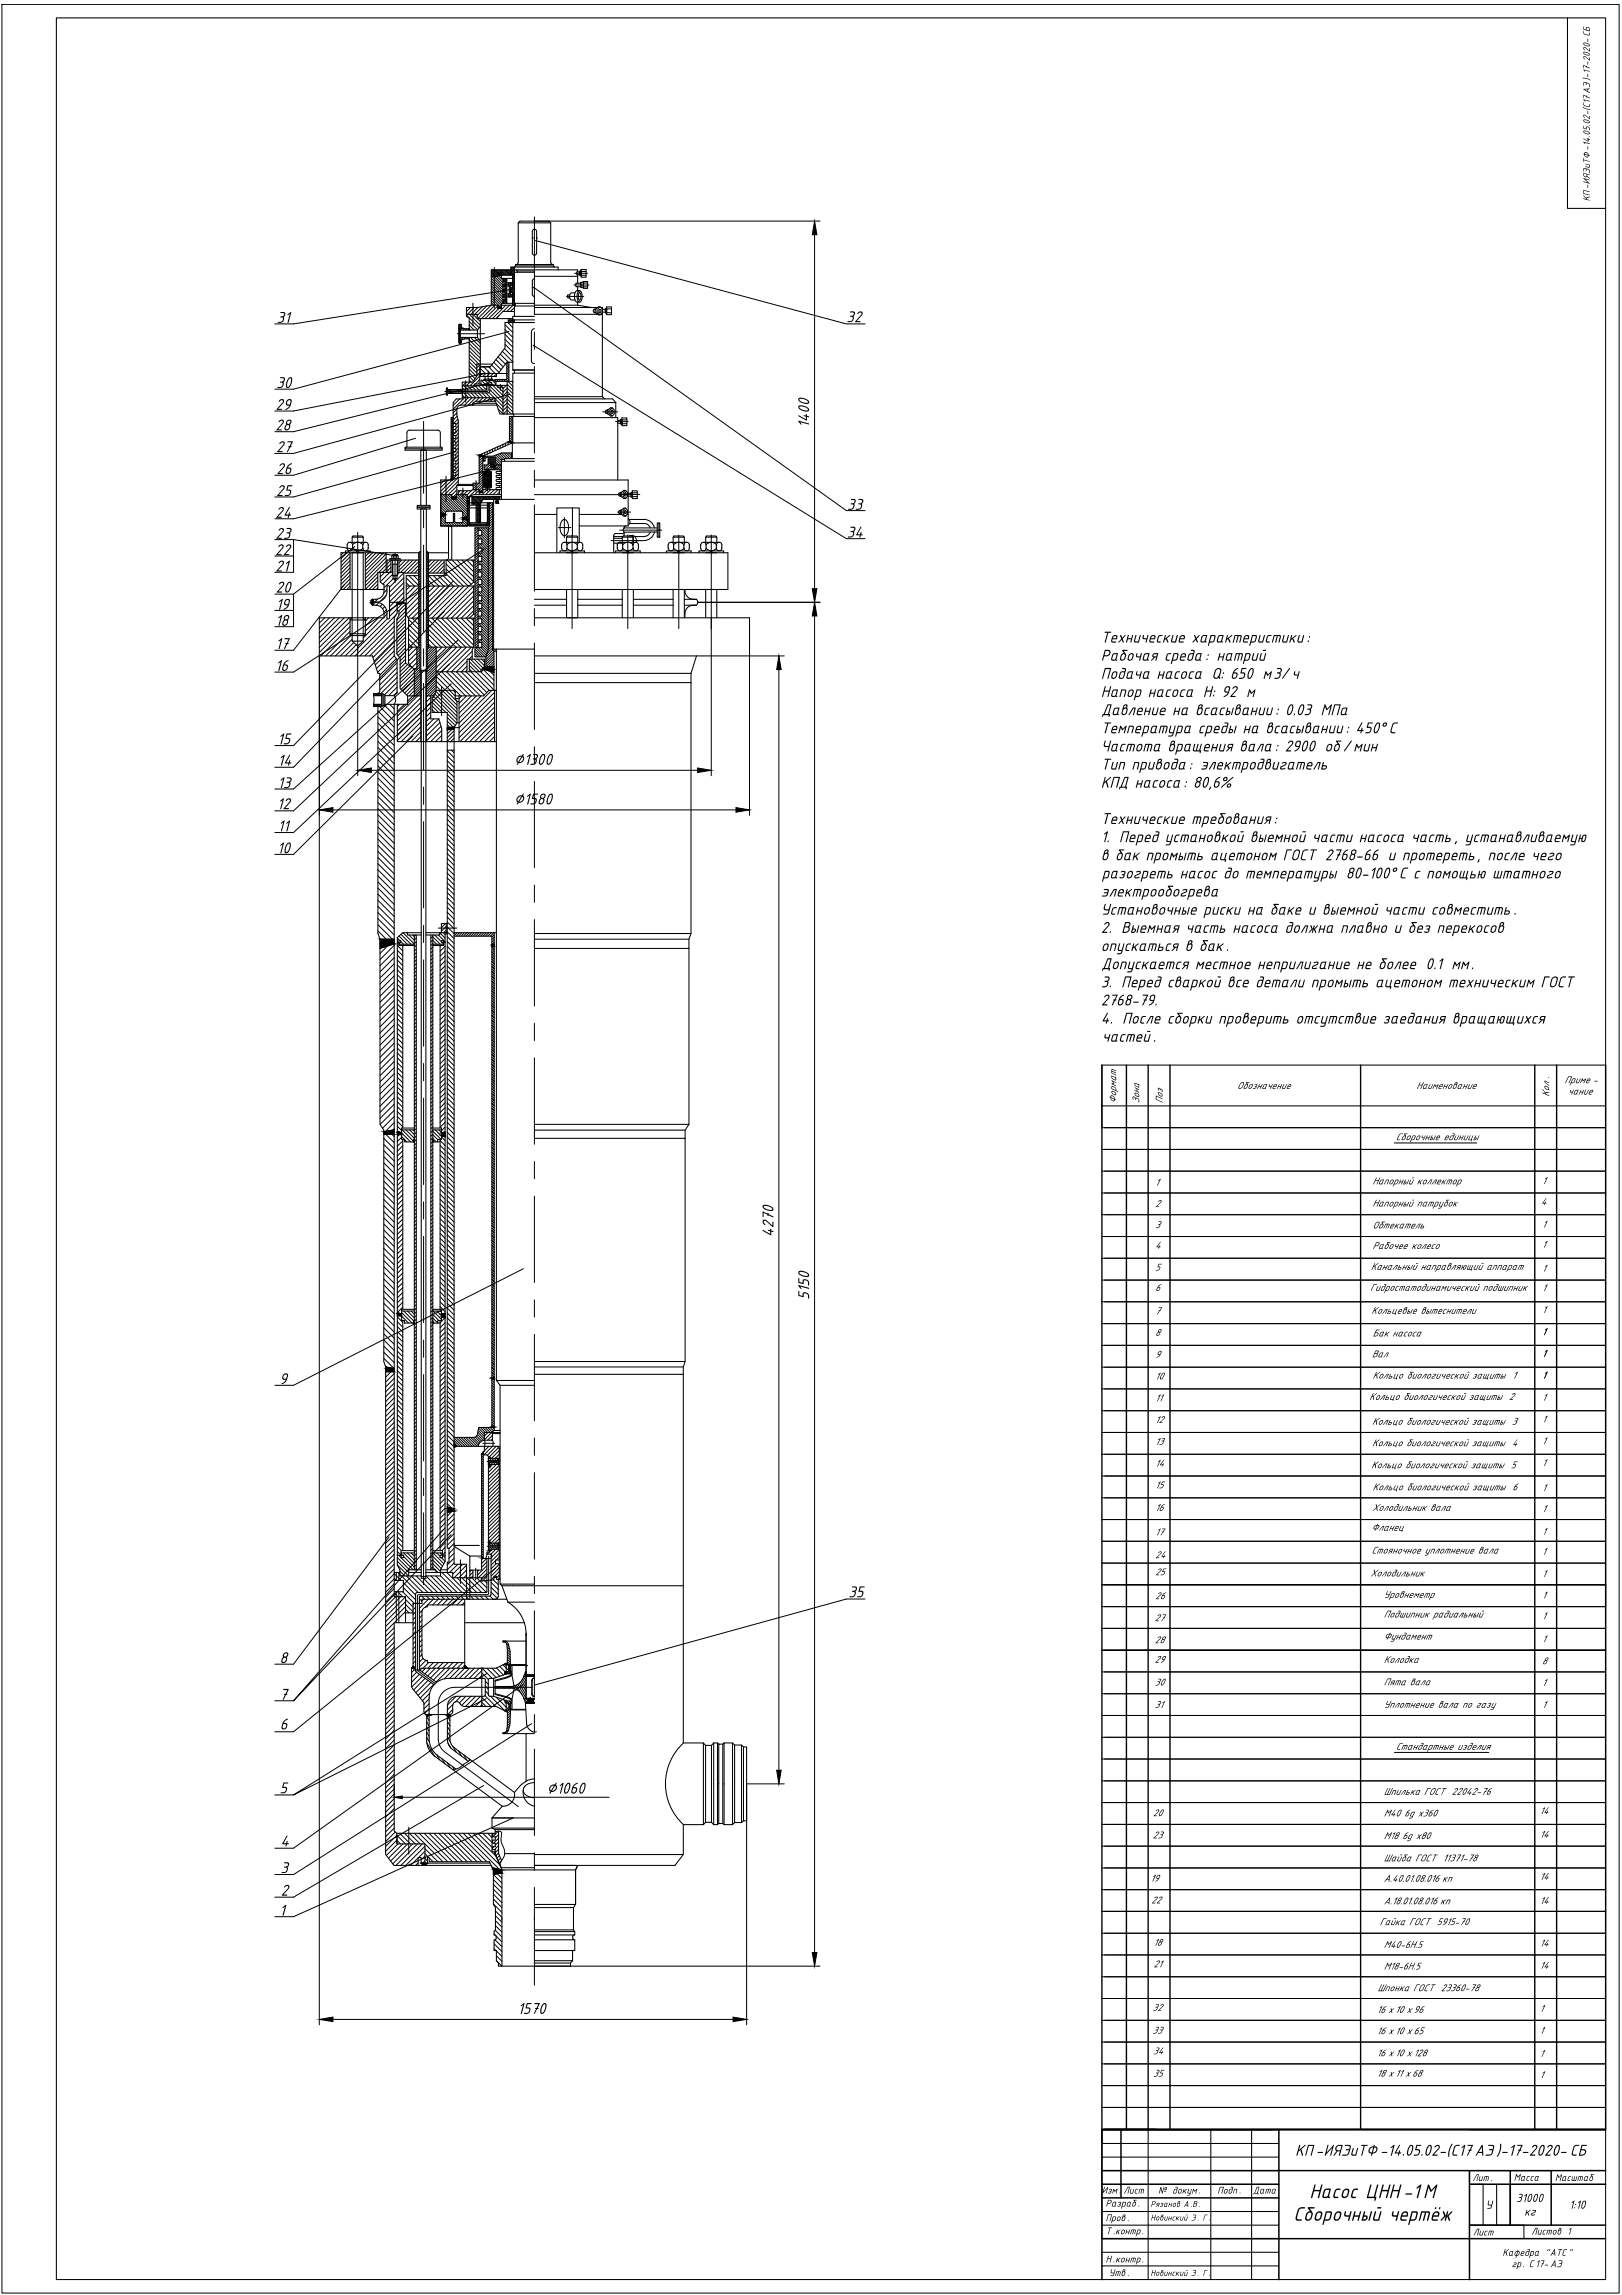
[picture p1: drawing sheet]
<svg xmlns="http://www.w3.org/2000/svg" width="594mm" height="841mm" viewBox="0 0 594 841" stroke-linecap="round" stroke-linejoin="round" font-family="sans-serif">
<!-- layer: 0 -->
<g fill="none" stroke="#000" stroke-width=".38">
<path d="M20.6 6.6h567.5v828.8h-567.5zM574.1 6.6v69.8h14M188.4 99.8v16.2M188.8 97.5l-.4 .4v1h-8.5v12.9M188.8 97.5h13.9M188.9 98.9l.5 .4M189.8 81.7l.1 14.3-.3 .7-.7 .2M189.8 81.7l.6-.7h10.7l.6 .7M189.8 81.7h11.9M195.2 84.2l.9-.1 .4 .7v7.9a.78 .78 0 0 1-.7 .8 .78 .78 0 0 1-.8-.8v-7.9zM195.7 99.3h-6.3v.5M201.7 81.7v14.3l.3 .7 .6 .2"/>
<path d="M202.7 96.9h-13.9v.6M202.7 97.5l.4 .4M202.7 96.9v.6M204.4 98.9v-1h-17.3v2.9M211.3 99.7h1.1v.5v-.9h.4v.9v-1.4h1.9v2.8h-1.9v-1.4v.8h-.4v-.8v.5h-1.1zM211.6 99.7v-.8h-23.2v.9h7.3M212.8 99.5h1.9M168.1 119.2h.8M168.1 119.8h.8M170.8 115.2v.8l1.1 .5v4.4M170.8 115.2h4v1.6h13M175.9 116.8v16.6h-1.2v4.4l-1.6 2.2h-3.8v1.4"/>
<path d="M175.9 119.5l-1 1.4v2.8M179.9 101.3h2.5v-1.2h1.2v1.9h4.1M179.9 111.8l-5 .9h-4.1v2.5M182.4 112.3h1.2M182.4 100.8h5.3M183.6 111.8h4.8M184.2 103.2h.8v.9h-.8M184.2 107h.8v.9h-.8M184.2 102v9.2M184.2 105h.8v1h-.8M184.2 108.9h.8v.9h-.8M185.6 102v9.2"/>
<path d="M186.2 118.2v-1h2.3v1M187 107.1h.7v4.7M187.2 103.6h-1.1v1.3h.4v2.7h-.4v1.2h1.6M187.2 108v.8M187.7 104.5h-.7v1.7M187.7 103.6h-.5v.9M187.7 111.2h-4.1v1.8h-1.2v-1.2h-2.5M187.7 100.6v4.7h-.7v2.7h.7M187.7 100.6h.7M187.8 118.2v17.4h7.9M188.4 111.2h7.3M188.4 100.1l-.7 .5"/>
<path d="M188.4 114.1h-4.2l-2.4 2.7M188.4 112.1h7.3M188.5 117.2h7.2M188.8 111.2v.9M195.7 118.2h-10.7v9.3l-5.5 7h-3.6v2.4M195.7 115.2h23.2M195.7 112.7h23.1M195.7 116h-7.9v1.2M195.7 101.3h15.9M195.7 111.8h15.9M195.8 102.2l-.6 .2-.2 .6v4.9l.2 .5 .6 .3M208.7 108.1l-.7-.1-.2 .6 .2 .6h.7"/>
<path d="M210.6 107.3h-1.3a1.67 1.67 0 0 0 0 2.6h1.3M211 103.8h1.6M211 103.8v1.3h1.6M211.6 100.7v3.1M211.6 105.1v1.5M211.6 110.7v1.1M211.6 111.8l5 .9M212.1 107.3a.78 .78 0 0 1 .7 1.2l-.4 1.5a1.96 1.96 0 0 1-.3-2.7zM212.3 106.6a2.86 2.86 0 0 0-.1 4.1 2.65 2.65 0 0 0 .7-3.6l-.4-.5h-1.1a2.76 2.76 0 0 0 0 4.1h.9M212.8 100.9h1.9M213.1 105.3l.6 .2M213.7 103.4h-.6v1.9h-.5v-1.8h.5"/>
<path d="M213.7 103.4v-.2h1.5v2.5h-1.5v-.2M213.7 103.7h1.5M213.7 103.4v2.1M213.7 105.1h1.5M218 113.4l-.5-.1-.2 .6 .2 .6h.5M218.3 113.2h-.3v1.5h.3M219 113.2l.8-.8 .7 .8v1.5l-.7 .7-.8-.7zM219.6 113.5a.51 .51 0 0 1 .5 .5 .51 .51 0 0 1-.6 .5zM219.8 112.4h-.6l-.9 .8v1.5l.9 .7h.6M220.1 115.2h.5M220.1 112.7h.5v32.7M220.6 113.4h1.1"/>
<path d="M222.2 113.9v1.4h1.8v-2.8h-1.8v2.2h-.5v-.8v.5h-1.1M222.2 113h-.5v.9M222.2 113.2h1.8M222.2 114.6h1.8M168 120.3h1.6M168 124.3h1.6M168 120.5v3.6M168.1 124.5v1.3h.8v-1.3M168.1 120.1v-1.3h.8v1.4M168.1 125.5h.8M168.1 124.8h.8M168.3 120.8v3.1"/>
<path d="M168.6 120.9v2.8M171.7 120.5l-3.7-.2 .6 .6h3.3M171.7 120.5l.2 .2M171.9 123.7h-3.3l-.6 .6 3.9-.1M171.9 123.7h3l1 1.4M171.9 123.7v16.3M171.9 120.9h3M171.9 124l-.2 .2M175.9 134.4h3.7M177.3 139h.4l-.1 .4h-.3zM177.3 139.4h-1.2v1.7h5.5v-1.4M177.3 139v.4"/>
<path d="M177.4 139v.4M177.5 139v.4M177.7 138v1h1.2M178.9 139h1.2v.4h-2.4M180.1 138v1h-1.2M180.1 139h.4v.4h-.4zM180.2 139v.4M180.3 139v.4M180.3 133.4h-4.4l-.4 7.3h-1.8v.7h-4.4M180.4 139v.4M180.5 139.4h.8M181.8 136.9v1.1h-5.9v-1.1h6.5"/>
<path d="M182.4 136.9h3.2M185.6 132.8l-3.2 4.1M185.7 139.7v12h2.1M186.4 132.8v6.9h-5.1v-.6h4.3v-6.3h2.2M186.4 139.7h1.4M188.4 135.6v1.1M195.7 136.7h-7.9v15M195.8 120.5l-.7 .2-.5 .9v10.6l.5 .8 .7 .3M150 157.6h10.3M150 157.6a.99 .99 0 0 0-1 1v5.3M160.3 157.6a.99 .99 0 0 1 1 1v5.3M163.5 144.2h.6"/>
<path d="M163.5 144.3v.5h.3v-.5M163.5 142.7v-.5h.3v.5M163.5 142.3h.3M163.5 142.5h.3M163.5 144.7h.3M163.5 144.4h.3M163.6 142.9v1.2M163.7 143v1M164.1 142.7h-.6v1.4M164.9 142.8v.1M164.9 142.8v.2M164.9 144h-1.2l-.2 .2h1.4"/>
<path d="M164.9 143h-1.2l-.2-.3 1.4 .1v1.4M164.9 143h13.1M164.9 144h13.8M164.9 142.8h4.3M164.9 144.2h4.4M164.9 144v.2M166 153h-.7v22.9h.3M166 159.6h.9v1.1h-.9M166 157.4h.9v1.2h-.9M166 155.2h.9v1.1h-.9M167.3 149.9v1.9l.5 2.3v23.4M169.3 145.6v.6h-2.2l-1.1 1.3v28l-.4 .4"/>
<path d="M169.3 141.4v4.2l11.7 .2 2.1 5.9h2.6M169.3 142.7v.2M169.3 144.1v.2M173.2 147.8v.7M173.2 147.8h8.6M173.7 141.2h12M177.6 141.1v-.2h2.5v.2M178.3 141.2v1.4l-.3 .4M179.4 141.2l-.1 2.3-.6 .5M181.5 147.1h-7.4l-.9 .7M182 148.5h-13.3l-.8 .2-.5 1.1M182.1 141.2l.2 .7h1.9v9.8"/>
<path d="M187.6 152.6v9.7M187.8 152.6h-1.2v9.2l-11.1 5v10.3h-2.2v2.4M187.8 151.7h7.9M188.2 151.7v.9M195.7 152.6h-7.9v9.7M195.7 153h30.6v22.9M195.7 146.2h28.7l1.1 1.3M195.7 145.4h24.9M195.7 147.5h29.8M220.6 145.4l.9 .8M222.4 150.4l-.4-.1-.3 .6 .3 .6h.4M222.7 150.2h-.3v1.5h.3"/>
<path d="M223.4 150.2l.9-.8 .7 .8v1.5l-.7 .7-.9-.7zM224 150.4a.51 .51 0 0 1 .5 .5 .51 .51 0 0 1-.5 .5zM224.3 149.4h-.7l-.9 .8v1.5l.9 .7h.7M225.5 147.5v5.5M227.8 153.7h-.5v.9v-.5h-1M227.8 154.6v-1.4h1.8v2.8h-1.8v-1.4v.8h-.5v-.8v.5h-1M227.8 153.9h1.8M227.8 155.3h1.8M148.4 164.5v.5h13.5l-.1-1.1h-13.3l-.1 .6h13.5M154.1 165v20.2M156.2 165v20.2M165.3 175.9h-3.9v16.8h9.7v-9.2h.8"/>
<path d="M166 173.2h.9v1.1h-.9M166 171.1h.9v1.2h-.9M166 168.9h.9v1.1h-.9M166 161.9h.9v1.2h-.9M166 166.7h.9v1.2h-.9M166 164.3h.9v1.2h-.9M173.3 177.5h-5.5l-.4 .4M173.3 179.5l-.9 .3h-4.6v1.5M173.3 177.9h-6v3.4M173.3 179.5h2.2v1.1M175.5 167.2h1.3M176 166.6l.9 .5"/>
<path d="M176.8 167.2v13.4h-1.3M177.3 174h1.2h-1.2M177.3 173.2h2.5M177.3 173.6h2.5M177.3 175.2h2.5M177.3 176.4h2.5M177.3 176h2.5M177.3 177.2h1.2M177.3 177.6h1.2M177.3 174.4h1.2M177.3 178.4h2.5M177.3 172.1h2.5"/>
<path d="M177.3 178h2.5M177.3 173.6l-.1-.2 .1-.6h2.5l.2 .2-.2 .6M177.3 176l-.1 .2 .1 .5M177.3 175.6l-.1-.2 .1-.6h2.5l.2 .2-.2 .6M177.3 177.2l-.1 .2 .1 .1M177.3 178.4v.4l2.5-.1 .2-.2-.2-.1M177.3 173.6l-.1 .2 .1 .2M177.3 174l-.1 .2 .1 .6M177.3 176l-.1-.2 .1-.2h2.5l.2 .2-.2 .2M177.3 177.2l-.1-.2 .1-.2h2.5l.2 .2-.2 .2M177.3 177.6l-.1 .2 .1 .2M177.3 178l-.1 .2 .1 .2"/>
<path d="M178 172.1v.7M178 178.8v.7M178.5 174h1.3M178.8 169.8v.6h-1.5v1.7h5.9M178.8 169.8h1v1.4h1.6v-.8h-1.6M178.8 169.8v-1.7h2.2v2.3M179.1 172.1v.7M179.1 178.8v.7M179.8 174.4h-1.3h1.3M179.8 177.2h-1.3h1.3M179.8 177.6h-1.3h1.3M179.8 173.6l.2 .2-.2 .2"/>
<path d="M179.8 174l.2 .2-.2 .6M179.8 178l.2 .2-.2 .2M179.8 176l.2 .2-.2 .5M179.8 177.2l.2 .2-.2 .1M179.8 177.6l.2 .2-.2 .2M181.4 170.4h2.3M182.1 177.9h1.6M182.1 172.8h1.6v6.7h-6.9M182.1 175h1.6M182.1 178.6h1.6M182.1 173.5h1.6M182.1 176.4h1.6"/>
<path d="M182.1 177.2h1.6M182.1 174.2h1.6M182.1 175.7h1.6M182.1 178.6l-.4 .4 .4 .4M182.1 172.7l-.4 .4 .4 .4M182.1 174.2l-.4 .4 .4 .4M182.1 175.6l-.4 .4 .4 .4M182.1 177.1l-.4 .4 .4 .4M182.9 173.5v.7M182.9 175v.7M182.9 176.4v.8M182.9 177.9v.7"/>
<path d="M183 179.5v1.8M183.2 170.4v2.4M184.8 168.4h-1.1v.6M186.4 161.9l1 .5M186.6 161.5l1 .5M187.4 166v2.1M187.6 162.3l-10.8 4.9M187.6 162.3h8.1M187.6 166h-3.9l-3.1 1.2h-3.5v1.8h.6v-1.3h3.7v2l.7 .7M187.6 162.3v5.8M195.7 169h-12v14M195.7 168.1h-10.9v.9"/>
<path d="M195.7 175.9h34.4v16.8h-17.9M229.1 179.7h-.6l-.9 .8v1.4l.9 .8h.6M127.2 199.6v1.4M127.2 199.8a.99 .99 0 0 1 1-1.1 .99 .99 0 0 1 .9 1.1M128.1 198.8h5.8M129 196.9v1.9M132.9 199.6v1.4M132.9 199.6a2.39 2.39 0 0 0-3.8 0v1.4M132.9 199.8a.99 .99 0 0 1 1-1.1 .99 .99 0 0 1 1 1.1M133 196.9l-.2-.5h-3.5l-.3 .5h4v1.9M134.9 199.6v1.4M154.1 186.5v59.2"/>
<path d="M154.5 186.5h3v-1.3h-4.7v.6h4.7h-4.7v.7h3.4v59.2M161.4 181.3h4.1v1.6h1.6v-1.6h4v1.5h.8M161.4 187.8l1.7 .7M163.1 188v3.5h2.7M163.1 188.8l-1.7 .7M163.6 192.7l.5 .2 .2 .5M163.8 187.3h5M163.8 187.3l-.5 .2-.2 .5M164.3 193.4v11l-.2 .6-.6 .2M164.8 192.7l.5 .2 .2 .5v11l-.3 .6-.5 .2M165.5 182.1h1.6M165.8 191.5l.3-.2v-3.2h.4v3.1l.3 .3"/>
<path d="M168.8 187.3l.5 .2 .2 .5v3.5h-2.7M169.5 190.2l1.6 .4M171.1 182h12.6M171.1 184.2h8.1M171.1 189.4l-1.6 .3M171.2 192l.2 .5 .5 .2h6.6M171.9 186.1h6.6M171.9 185.1h6.6M172.9 182v2.7h1.8v6.9h1v-6.5l1.2-2.1h4.8v1.5h.8v-1.5h13.2M174.4 185.1v6.5h-2.1l-.4-.4M175.1 194.4h1.4v1.8h-1.4M175.1 197.5h1.4v1.8h-1.4"/>
<path d="M175.1 193.4h3.7M175.5 180h1.3M175.6 180l-.1 .1M175.8 180l-.3 .3M176 185.1v6.5h2.1l.4-.4M176.1 180l-.6 .6M176.3 180l-.6 .6M176.5 180l-.5 .6M176.7 180l-.5 .6M176.8 180.2l-.4 .4M176.8 180.4l-.2 .2M178.5 184.2v7.5l-.4 .3"/>
<path d="M179.2 184.2h1.2v54M179.2 184.2v8.8l-.4 .4v44.7l-.8 2.6v3.6M179.2 192l-.2 .5-.5 .2M180.4 184.2h.4M180.8 183v54.9h1M181.7 184h.8M183 182v1M183.7 181.3h-10.3l-1.5 .7v9.8l6.2 .2M195.7 181.3h30.9M195.7 188.5h8.2M205.7 199.6v1.4M205.7 199.8a.99 .99 0 0 1 1-1.1 .99 .99 0 0 1 1 1.1"/>
<path d="M205.9 190.8a1.19 1.19 0 0 1 1.3-.3 1.19 1.19 0 0 1 .8 1.1 3.9 3.9 0 0 1-1.2 4.7 2.85 2.85 0 0 1-1.6-3.6zM206.7 198.8h5.8M207.5 196.9v1.9M209.7 186.1v10.3M211.4 199.8a.99 .99 0 0 1 1-1.1 .99 .99 0 0 1 1 1.1M211.6 196.9l-.3-.5h-3.5l-.3 .5h4.1v1.9M212.2 198.8v-12.7h-8.3v16.5M212.2 188.5h15.5M213.4 199.6v1.4M224.8 199.1h3.1M224.8 196.6h3.2M224.8 197.3h3.1"/>
<path d="M226.1 199.6v1.4M226.1 199.8a.99 .99 0 0 1 1-1.1 .99 .99 0 0 1 1 1.1M226.8 180.6h.4M226.8 188.2h.4M226.8 180.6l-.2 .8 .2 .3h.4M227.1 198.8h5.7M227.2 187.1h-.4l-.2 .3 .2 .8M227.6 180.4h-.4v1.5h.4M227.6 186.9h-.4v1.5h.4M227.9 196.9v1.9M228.2 180.5l.9-.8 .7 .8v1.4l-.7 .8-.9-.8zM228.2 186.9l.9-.7 .7 .7v1.5l-.7 .8-.9-.8z"/>
<path d="M228.6 195.5h-3l-.8 .5v6.6M228.6 193.4v.1M228.6 195v1.4M228.6 193.5h12.1M228.6 193.5l-.4 .7 .4 .8M228.8 187.2a.47 .47 0 0 1 .6 .5 .47 .47 0 0 1-.6 .4zM228.8 180.7a.51 .51 0 0 1 .6 .5 .51 .51 0 0 1-.6 .5zM229.1 186.2h-.6l-.9 .7v1.5l.9 .8h.6M229.3 192.7l-.5 .2-.2 .5M229.8 188.5h.3M229.8 181.3h.3M230.1 180.8h1v.5v-.9h.5v.9v-1.4h1.8v2.8h-1.8v-1.4v.9h-.5v-.9"/>
<path d="M230.1 181.8h1M230.1 190a1.33 1.33 0 0 1 0 2.4M230.4 190.4l5.5-.1a3.9 3.9 0 0 1 3.8 3.1M230.6 191.9h5.8l1.3 .7 .5 .8M231.3 196.3l-.4 .1M231.4 196.4a1.58 1.58 0 0 1 1.5 .7 1.58 1.58 0 0 1 .1 1.7M231.6 182h1.8M231.6 180.6h1.8M231.8 196.3l-1.4 .1M231.8 199.8a.99 .99 0 0 1 1-1.1 .99 .99 0 0 1 1 1.1M232 196.9l-.3-.5h-3.5l-.3 .5h4.1v1.9M232.5 196.6h3.4"/>
<path d="M233.1 198.1h2.8M233.8 199.6v1.4M238.2 194.9l-.9 1.2-1.4 .5M239.7 194.9a3.9 3.9 0 0 1-3.8 3.2M240.7 194.9l-12.1 .1M241.3 191.7h-.6v5.2h.6M241.3 191.7h.4v5.2h-.4zM244.7 199.6v1.4M244.8 199.8a.99 .99 0 0 1 1-1.1 .99 .99 0 0 1 .9 1.1M245.7 198.8h5.8M246.5 196.9v1.9M246.7 199.6v1.4"/>
<path d="M250.5 199.6v1.4M250.5 199.6a2.39 2.39 0 0 0-3.8 0M250.5 199.8a.99 .99 0 0 1 1-1.1 .99 .99 0 0 1 1 1.1M250.6 196.9l-.3-.5h-3.5l-.3 .5h4.1v1.9M252.5 199.6v1.4M256.6 199.6v1.4M256.7 199.8a.99 .99 0 0 1 .9-1.1 .99 .99 0 0 1 1 1.1M257.6 198.8h5.8M258.5 196.9v1.9M258.6 199.6v1.4M262.4 199.6v1.4M262.4 199.6a2.39 2.39 0 0 0-3.8 0"/>
<path d="M262.4 199.8a.99 .99 0 0 1 1-1.1 .99 .99 0 0 1 1 1.1M262.5 196.9l-.3-.5h-3.5l-.2 .5h4v1.9M264.4 199.6v1.4M126.5 202.6v-.7h9v.7M127.2 200.8a.99 .99 0 0 0 1 1 .99 .99 0 0 0 .9-1M128.2 202.6v13.4M129 202.6v23.8l-.8 .8h5.6l-.8-.8v-23.8M129.1 200.9a2.39 2.39 0 0 0 3.8 0M130.5 201.9l.5 .7M131 201.9l.5 .7M132.9 200.8a.99 .99 0 0 0 1 1 .99 .99 0 0 0 1-1M133.8 202.6v13.4"/>
<path d="M136.5 219.6a1.5 1.5 0 0 0 0 2.2M137.7 219.6h-1.2l.3 1.1-.3 1.1M139.3 209.8v3.5l1.4 1a4.6 4.6 0 0 1-1.2 4.6l-1.8 .7M141.4 202.6v7.2M141.7 215.1a4.4 4.4 0 0 1-4 5.6 4.4 4.4 0 0 1 4 5.7M142.6 215.1v11.3M142.6 215l-.4-.4-.4 .4M142.8 205.2v-.5h3.7v.5M143.2 209.8v-4.6h2.9v4.6M143.5 204.7v-1.1h2.4v1.1M143.8 203.6v-.3h1.8v.3M143.8 203.3h1.8"/>
<path d="M143.8 209.8h-5.4v6.2M143.8 205.2v5.7M143.8 206.8h1.8M144 211v1h1.4l-.7 .6-.7-.6M144.1 203.6v1.1M145.3 203.6v1.1M145.4 211v1M145.6 205.2v5.7h-1.8l.2 .1M145.6 210.9l-1.6 .1M145.6 209.8l7.8 .2M147.9 209.9v11.2M148.8 214.8h4.6"/>
<path d="M153.4 202.6h-28.5v13.4h15.8M153.4 205.2h-11.6v4.6M153.4 202.6v34.6h-3.8M153.4 210.9h-4.6v14.5l.8 1.1M153.8 202.2v44h.3M153.8 202.2h.3M153.8 202.2l-.4 .4M156.2 202.2h.2M156.4 202.2l.5 .4M156.4 202.2v44h-.4M156.9 202.6v34.6h16.6l-.5 .8v3.6M156.9 202.6h7.4"/>
<path d="M156.9 214.8h17.1M156.9 205.2h17.1M156.9 210h6.5M162.7 205.2v4.8M163.4 205.2v5.7h-6.5M173.5 205.2v8.2M173.5 214.8v10.3M174 213.4h-.5l-1.7 1.4M175.1 215.1h1.4v1.8h-1.4M175.1 209.6h1.4v1.9h-1.4M175.1 206.9h1.4v1.8h-1.4M175.1 212.4h1.4v1.8h-1.4"/>
<path d="M175.1 203.9h1.4v1.8h-1.4M175.1 200.9h1.4v1.8h-1.4M175.1 218.3h1.4v1.8h-1.4M195.7 219.6h11.8M195.7 202.6h70.9v13.4h-70.9M205 202.6v-.7h9.1v.7M205.7 200.8a.99 .99 0 0 0 1 1 .99 .99 0 0 0 1-1M207.5 216v10.4h4.1v-10.4M207.7 200.9a2.39 2.39 0 0 0 3.7 0M207.7 201v-1.4a2.39 2.39 0 0 1 3.7 0v1.4M209.1 201.9l.4 .7M209.5 201.9l.5 .7"/>
<path d="M211.4 200.8a.99 .99 0 0 0 1 1 .99 .99 0 0 0 1-1M211.6 219.6h16.3M225.4 202.6v-.7h9.1v.7M226.1 200.8a.99 .99 0 0 0 1 1 .99 .99 0 0 0 1-1M227.9 216v10.4M228.1 200.9a2.39 2.39 0 0 0 3.7 0M228.1 201v-1.4a2.39 2.39 0 0 1 3.7 0v1.4M229.5 201.9l.4 .7M229.9 201.9l.5 .7M231.8 200.8a.99 .99 0 0 0 1 1 .99 .99 0 0 0 1-1M232 219.6h14.5M232 216v10.4"/>
<path d="M244.1 202.6v-.7h9v.7M244.8 200.8a.99 .99 0 0 0 1 1 .99 .99 0 0 0 .9-1M246.5 216v10.4M246.7 200.9a2.39 2.39 0 0 0 3.8 0M248.1 201.9l.5 .7M248.6 201.9l.5 .7M250.5 200.8a.99 .99 0 0 0 1 1 .99 .99 0 0 0 1-1M250.6 219.6h4.4M250.6 216v10.4M250.9 216a3.1 3.1 0 0 0 3 3.6M255.1 219.6a1.5 1.5 0 0 1 0 2.2M256 202.6v-.7h9v.7"/>
<path d="M256.7 200.8a.99 .99 0 0 0 .9 1 .99 .99 0 0 0 1-1M258.5 216v10.4M258.6 200.9a2.39 2.39 0 0 0 3.8 0M260 201.9l.5 .7M260.5 201.9l.5 .7M262.4 200.8a.99 .99 0 0 0 1 1 .99 .99 0 0 0 1-1M262.5 216v10.4M128.2 232.2h5.6l-.8 .7v2.1h-4v-2.1zM128.2 226.4v6.5h5.6v-6.5M129 235l2 1.7 2-1.7M136.5 221.8h1.2M136.8 220.7h.9"/>
<path d="M137.7 221.8a2.98 2.98 0 0 1 3 3v1.6h-23.7v14h19.4l2 6.4h.7v6.7l-.7 .7 1.4 .1M141.8 226.4l.4 .4 .4-.4M142.6 220.7h4.6M145.4 223.5l.7 .6v1.3l-.7 1.5v12.7l1.1 1.6v11.1l2.8 2.7M145.4 220.7v4l-1 1.7v14l1 1.3v12.2l-1 1M147.2 221.1h1.3v21.9l3.3 2.2M147.6 221.1l-2.2 .5M149.6 226.5h3.8M149.6 226.5v16.5l1.1 1.4M152.7 237.2v8h-.9M156.9 226.5h17.1M159.8 237.2v15.8l-1.1 2.5h-.4v5.6h5.5v306.2h.7v5.1h-.7v3.8"/>
<path d="M173.5 226.5v10.7M173.5 225.1h.5M173.5 225.1l-1.7 1.4M174 237.2h1.1v-43.8h-1.1v47.3h4M175.1 235.4h1.4v1.8h-1.4M175.1 232.7h1.4v1.8h-1.4M175.1 229.6h1.4v1.8h-1.4M175.1 226.7h1.4v1.9h-1.4M175.1 221.2h1.4v1.8h-1.4M175.1 223.9h1.4v1.9h-1.4M180.4 238.2l.5 .4v5.7M180.4 238.2h1.4"/>
<path d="M180.9 238.6h.9M181.8 237.9v33.9M181.8 237.9h13.9M195.7 226.4h78.8v14h-78.8M195.7 221.8h11.8M211.6 221.8h16.3M232 221.8h14.5M250.6 221.8h4.4M253.9 221.8a2.98 2.98 0 0 0-3 3v1.6M136.8 254.9l.2 1.6-.2 1.6M136.8 254.9h3M138.4 254.2h-1.6v.7"/>
<path d="M138.4 258.9v83.2l.8 2.1M139.8 254.3l1.2 .3v.3h3.4M139.8 258.1h-3v.8h1.6M139.8 254.3v4.5M139.8 258.8l-1.4 .1M140.2 254.3v4.5M140.6 254.6v3.9M141 254.9v3.6l-1.2 .3M144.4 258.1v318.1M144.4 254.9l.5 1.6-.5 1.6M145.5 258.1v13.7h36.3M149.3 255v3.1h-8.3"/>
<path d="M149.3 255h4.8M151.8 245.2v9.8M154.1 245.7l.2 330.5M154.1 246.2v25.6M154.1 245.7h2.1M154.1 246.2h.2M154.3 245.8h1.7M156.2 245.7l-.2 330.5M156.2 255h2.7M156.2 246.2v25.6M157.8 255v8.4h2.9l1.1 3.7v4.7M159.8 253h6.9v3"/>
<path d="M166.7 256l.7 1M166.7 256h1.4M167.4 257v7.8M167.4 257h.7M168.1 255v16.8M171.9 241.6h-.8v3.9l-.6 .7M171.9 241.6h5.5v2.7l-1.6 1.9M171.9 241.6v4.6M177.2 245.2l3.7 1.3M178 244.3l-1.7 1.9h-16.5M178 244.3h2.9M180.9 244.3v8.7"/>
<path d="M181.1 253v18.8M181.8 253h-2.7l-2 2h-10.4M195.7 250.1h57.4v92M253.1 246.8v3.3M255.1 240.4l-2 6.4h-57.4M163.8 274.9h2.5M164.7 271.8h.7M166.3 267.1l-2.5 .4M166.3 266.7h1.8M166.5 266.4l-2.7 .3M167.4 264.8l-1.1 1.9v306.5h4.6v5M167.4 264.8h.7"/>
<path d="M181.8 271.8v234.1h13.9M163.4 338.5h.4M139.2 347.6v64.4l1.4 2.1v84.8l.7 2M139.2 344.2v3.4M139.2 344.2h5.2M144.4 345.9l-5.2 1.7M145.5 345.4h.6v-.7h.7v.7h-.7v.6h5.7M146.1 346v.5h5.7M147.5 346.5v66.9M149.3 341.8v.8h5M151.8 342.6v232.7M152.5 342.6v232.7"/>
<path d="M154.3 341.8h-6.8l-2 1.8v230l1 1.7v2.2h7.8M156 341.8h7.8M157.8 342.6v232.7M158.5 342.6v232.7h.8l.6 .9M158.5 346h4M161.1 341.8v.8h-5.1M161.2 346.5v66.9M161.7 341.8v-3.3h1.7v3.3M162.5 346v.5h-4M163 345.4h-.5v-.7h-.7v.7h.7v.6M163 342.5v229.7l-1.6 3.1M163.8 342.2h-.6l-.2 .3"/>
<path d="M166.3 343.1h13.9v180h-4.9l-.6 2.8-.9 .8-7.5 .1M166.3 341.8h15.5M180.2 346.8l.8 .1M181 341.8v182.4M181 345.9l-.8 .4M195.7 342.1h57.4l-.8 2.1h-56.6M252.3 344.2v3.4h-56.6M252.3 347.6v64.4h-56.6M403.6 390.3h184.5M140.6 415.7h3.8M144.4 414l-3.8 .7M145.5 414.7l1.6 .4"/>
<path d="M145.5 415.8h1.6M147.1 414.1v3.4h1.1v1h3.6M147.1 414.1h4.7M147.5 417.5v62.3M151.8 413.4h-4.7v.7M151.8 417.5l-.5 1M158.5 413.4h3.2v.7h-3.2M158.5 418.5h2.7M158.5 417.7l.4 .8M161.2 417.5v62.3M161.7 414.1v3.4h-1.4v1M161.7 416.2l1.3 .4"/>
<path d="M163 414.8l-1.3 .4M250.9 414.1v3.1h-55.2M250.9 417.2v81.7h-55.2M252.3 412l-1.4 2.1h-55.2M403.6 405.3h184.5M151.8 479.8h-4.7v.6h4.7M158.5 479.8h3.2v4.2h-1.4v.8M145.5 482.2h1.6M145.5 481.1l1.6 .4M147.1 480.4v3.6h1.1v.8h3.6M147.5 484v84.2M151.8 484l-.5 .8"/>
<path d="M158.5 480.4h3.2M158.5 484.8h2.7M158.5 484.1l.4 .7M161.2 484v84.2M161.7 482.6l1.3 .4M163 481.2l-1.3 .4M250.9 498.9l-.6 2h-54.6M141.3 500.9v178.7l3 4h35.6M141.3 502.7h3.1M141.3 500.9l3.1 .6M181 504.6l-.8 .3M181.8 505.9l1.4 1.8h12.5"/>
<path d="M183.2 507.7v72.8h12.5M250.3 500.9v2.7h-54.6M250.3 503.6v135.1h7.3v30h-7.3v10.9h-54.6M166.3 530h11.1M175.2 530l.8-1.6 1.4-.6 .3 .9-.3 1.3M176.4 532.8v38.3M177 533.1h1.3l1.1 .7v.3l-.2-.1M177 532.3l-.6 .5h.6M177.4 525h2.6l.4 .4v2.4h-3zM178.9 535.2h3.8M178.9 535.9h3.8M179.3 534.1v.3h3.6"/>
<path d="M179.3 537.1l.1 .1M179.4 536.7v.5l-.5 .2v27.4l.5 .2v.5M179.4 534l-.5 .1v2.9l.4 .1v-.4h3.6M180.4 525.4h2.8M180.4 527.8l.2 .9-.2 1.3M181 524.2l-1 .8h3.2M181 524.2h2.2M182.1 530h-4.7v1.9h-.4v39.2M182.1 530h1.1M182.1 530l.8 .7M182.4 534.4v.4h.3v1.4h-.3v.5M182.9 530.7v47.7"/>
<path d="M182.9 530.7h.3M163.8 552.2l2.5 .7M166.3 553.7l-2.5 .6M144.4 576.2v8.9h4.1v9.6M144.4 579.2h3.3v4.1h-3.3M144.4 576.2h2.1M146.9 569.9h.9v.9h-.9zM146.9 569.1v.8h-1.4M146.9 569.1h4.9M149.7 576.2h4.6M149.7 576.2v1.3M151.8 568.2h-4.9v.9"/>
<path d="M151.8 575.3h-2.1v.9M151.8 575.3h2.5M154.3 577.8h1.7M154.3 576.2v2.2h1.7v-2.2M156 576.2h9.8v2h7.1M156 575.3h2.5M158.5 568.2h3.6v1.7h.9M158.5 569.1h3.6M161.1 569.9h1v.9h-1zM161.4 575.3v2.2h-5.4M161.4 575.3h2.4M166.4 566.1l.4 .9 5.3 3.2"/>
<path d="M166.6 566.3h8.9M172.1 570.2v8h4.3v1.2l4.5-.4v-1.4h1v1.2h.6M172.1 570.2h4.3M173.2 575.4v2.8M174.9 575.4v2.8M176.4 571.1v4.3h-4.3M178.3 569.5l-.6 1.6M178.3 571.1l.1 12.1-.3 .4M178.9 566.3h3.8M178.9 567h3.8M179.2 568.2l.2-.2-.1 .3M179.3 568.2v.5h-1v.8h1.6v14.7"/>
<path d="M179.3 568.2h.1M179.4 565h-.1M179.9 569.5l.3 .8-.3 .8h-3.5M180.9 578.1h1M182.4 565.5v.4h.3v1.5h-.3v.3M182.5 578.8v6.2a.99 .99 0 0 1-1 1M182.5 578.8h.7M182.9 565.5h-3.6v-.5l-.4 .2v2.9l.4 .1M182.9 571.7h-1.4v1.4h1.4M182.9 567.7h-3.6v.3M182.9 578.4l-.4 .4M182.9 578.4h.3"/>
<path d="M148.5 591.1h2.8M151.3 594.7h-6.9v76.3l.9 .8v3.9h10.3v7.1M153.6 585.3v26.7M154.5 590.8v15.7l.6 1.5 1.5 .5-.1 .8h13.7M170.2 588.1h-13.7l.1 .7-1.5 .6-.6 1.4M170.2 586.1v25.2M170.2 594.7h21.9M178 583.6l-25.1-.1-.5 .2-.2 .5v28l.3 .5M179.1 584.9h-25.2l-.3 .3M179.9 584.2l-.2 .5-.5 .2M183.2 580.5l.6 .6h66.5M183.8 581.1l2.2 6"/>
<path d="M185.6 586.1h-31.1v1.5h-3.2v23M186 587.1a13.5 13.5 0 0 1 6.7 12M186 587.1h9.7M192.7 598.4l.2 15.9M588.1 580.8v8M150.7 611.3v6.4l.5 1.2M150.7 611.3h1M151.2 619l3.8 4.7 .3 3.6a.99 .99 0 0 0 1 1M151.3 610.6l-.6 .7M151.3 610.6l.4 .7M151.7 611.3v.7h1.9M152.5 612.7l6.4 4.6"/>
<path d="M153.6 612l6.3 4.5M170.2 610.3l1.2 1M176.3 611.3l.2 .3M176.5 611.6v13.4M176.8 611.3l-.3 .3M177.7 615.6v5.5l-.4 .5M177.7 615.5l-.4-.4h-13.1a7 7 0 0 0-7 6.9M178.8 615.6v5.5M180.8 615.1h-1.4l-.5 .4M180.8 615.1v6.5M181.3 618.7v1.9l4.4 1.2M181.3 618v.7"/>
<path d="M181.3 618h5.6M181.3 618.7h5.6M185 609.7l-3.3 1.6h-27.5v.7h-.6M185 613.6l-4.2 1.5M185 601.4l.3 .1M185.3 601.5h.1M185.3 601.5l.8 .8 .7 2.9 .2 4.9h-2v-.4h.8M185.7 614.8l-4.4 1.2v2M185.7 614.6l-4.4 1.1v.3M185.8 604.3v5.4M185.8 609.7h-.8v.4h7.7M186 612.6h-1v1"/>
<path d="M186 613.3h1.2M186.4 610.3h6.3h-6.3v2.3h-.4M186.4 610.3v2.3h-.4M186.4 610.1v.2M186.4 612.6h-.4M186.9 614l-1.2 .5M187 618.6l1.4 .2 1.3 .6 1.5 1.5M187 611v.4h-.3v.4h.3M187 610.6h-.3v.4h.3M187 611.4h-.3v.4h.3M187 610.3v.3M187 611v.4"/>
<path d="M187 611.8v1M187 610.6h.1M187 611h.1M187 611.4h.1M187 611.8h.1M187 612.8l-.3 .4-1.7 .1v.3M187 610.5l.2 2.9-.3 .6M187.1 610.5l.4-.1 .1 3-.5 .8M187.1 614.2l-1.4 .6M187.5 613.7l.8 4.2M188.3 618.8l-.8 4.1M191.9 614.2a5.4 5.4 0 0 1-4.9 3.8"/>
<path d="M191.9 614.3h3.8M192.7 612.7h-.3l-.5 1.5M192.7 601.4h-8.5v.3l.8 .1 .5 .5 .3 2M192.7 614.3v8.1M192.9 613.8h2.8M195.8 614.9l-.7 .3-.3 .7v4.9l.3 .6 .7 .3M157.2 622v15.2a7.5 7.5 0 0 0 3 6l6.8 5.1M157.2 628.7l-.9 .2M163.9 628.8l.9 .2M168.5 624.3l.9 .9 .8 .1h11.5l3.3 1.7M168.5 624.3a1.46 1.46 0 0 0-1.6-.7 1.46 1.46 0 0 0-1.1 1.4v2.3a1 1 0 0 1-1 1M176.5 625l-.2 .3"/>
<path d="M176.5 625l.2 .3M177.2 621.6h-9.8a3.6 3.6 0 0 0-3.5 3.5v12.3l.3 1.8 1 1.5 6.4 4.8M178.9 621.1l.5 .5M179.4 621.6h1.4M180.8 621.6l4.2 1.5v.9l1.4 .1v2.3h6.2M181.3 620.6v.3l4.4 1.2M185 627h.8l-.2 7.1M185 623.4h1.5l.4 .2 .1 1.3h-.3v.4h.3v.3h-.3v.5h.3v.3M185.3 635.2h.1M185.3 635.2l-.3 .1M185.6 634l-.3 .7-1.1 .3v.3h11.5M185.7 622.2l1.2 .4 .3 .6"/>
<path d="M185.7 621.9l1.4 .6M186.4 626.4v.2M186.6 632.6l-.5 1.7-.8 .9M187 626.6h-2v.4M187 626.6l-.4 6M187 626.6h5.6M187.1 622.4l.5 .9-.1 3-.4-.1M187.2 623.3l-.2 2.9M191.2 621l.7 1.4M192.7 635.3v17.4l-2 1.5-2.3 2.6M192.8 622.4l2.9 .2M192.9 631.9l.7 1.6 1.5 1.1"/>
<path d="M193.6 623v.5M193.6 623.5h.3M193.7 623.7h1M193.9 623v.6h.7M194.2 622v2.2M194.5 623v.5M194.6 623.5l.2 .1 .1-.6-1.7 .1v.9M194.8 623.1h.6M195 634.6h1.5M195.3 622.6v.5M195.4 622.6v1.4M195.7 622.4h-3.8l.5 1.6"/>
<path d="M195.7 624h-3h3M195.7 624h-3.3l.5 8M250.3 638.8a20.3 20.3 0 0 0 0 29.8M257.6 638.7l.8 .9h2.2l.8-.9M258.4 639.6v28.2M260.6 639.6v28.2M261.4 638.7v30M261.4 638.7h1.4M263.3 639.1l-.5-.4v30l.5-.5M264.7 639.1v29.1M265.2 638.7l-.5 .4h-1.4v29.1h1.4l.5 .5M265.2 638.7v30"/>
<path d="M265.2 638.7h3.1M268.3 638.7l.8 .8v28.4l-.8 .8zM269.1 639.5h2.5v28.4h-2.5M271.6 639.5l.7 .7v27.1l-.7 .6M188.4 656.8l-22-16.3-.9-.9-.5-1.1-.2-1.2v-9h-8.5v9.6a7 7 0 0 0 2.8 5.5l24.9 18.5M188.4 656.8a4.3 4.3 0 0 1-4.4 5.1M191.6 656a3.6 3.6 0 0 0 4.1 2.8M191.9 655.1a5.2 5.2 0 0 0 3.9 6.8M195.7 653.2l-2 .4-1.1 .7-.8 .8M195.8 651.9l-1.6 .2-1.5 .6M272.3 640.2h1.2v27.1h-1.2M145.3 671.8h34.9v6.8h.9v.7h.3"/>
<path d="M145.3 672.4v2.9M180.2 666.2v3.7M180.2 669.9l1.2 .6M180.2 666.2h15.5M180.2 669.9h15.5M180.2 671.8h1.2M181.1 678.6h.3M181.2 679.3l2.6 5.9v35.3M181.4 670.5v1.5h-1v1.1h1v1.2h-1v1.2h1v1.2h-1v1.1h1v1.5M181.4 670.5h14.3M181.4 679.3l2.2 5.1h12.1M182.6 671.1l.2 8.5"/>
<path d="M182.8 679.7l.9 2.1M184 661.9l-3.8 4.3M184.9 679.3h10.8M250.3 679.6l-3.1 4h-51.5h15.1M257.6 668.7l.8-.9h2.2l.8 .9M261.4 668.7h1.4M265.2 668.7h3.1M154.2 682.7a1.57 1.57 0 0 0 2.4 .1v-2.1h.6v1.5h22l1.5 3v12.7l.8 1.2v8.1l-.5 .7v1.2h.5l.2 .5M154.2 682.8v-2.1h-1.1v2.9M154.2 682.8h25.3M180.3 684.4l3.5 .8h27M183.8 686.4l-3.1 .5"/>
<path d="M195.7 697.9h15.1M210 699.1v8.1M210.8 697.9l-.8 1.2h-14.3M210.8 685.2v12.7M211.6 683.6l-.8 1.6M181.7 709.6v1l-.7 .3v3.9h.8v3.7l.8 .9v1.1h26.3v-1.1M195.7 707.2h14.3l.5 .7h-14.8M195.7 718.5h14l-.8 .9M195.7 710.9h14.8v3.9h-14.8M195.7 719.4h13.2M209.7 714.8v3.7M209.8 709.6v.8"/>
<path d="M209.8 710.3l.5 .5M210.3 709.1l-.5 .5M210.5 707.9v1.2h-14.8M403.6 795.4h64.8M403.6 790.5h64.8M403.6 780.2h184.5M410.6 780.5h-7v5h64.8M420.5 780.5v54.9M443.5 780.5v54.9M458.4 780.5v54.9M468.4 780.5h-64.8v39.9h64.8M538.2 780.5h49.9"/>
<path d="M568.1 795.4h-29.9v5h5v15M403.6 810.4h64.8M403.6 815.4h64.8M538.2 815.4h20M548.2 800.4v15M403.6 825.4h64.8M403.6 830.4h64.8"/>
</g>
<g fill="none" stroke="#000" stroke-width=".37">
<path d="M179.9 99.3l4.3 4.3M179.9 99.8l1.5 1.5M179.9 98.9l2.4 2.4M180.4 98.9l3.8 3.8M180.8 98.9l1.6 1.5M181.3 98.9l1.2 1.2M181.7 98.9l1.3 1.2M182.2 98.9l1.2 1.2M182.6 98.9l2 1.9M183.1 98.9l1.9 1.9M183.5 98.9l2 1.9M184 98.9l1.9 1.9"/>
<path d="M184.4 98.9l2 1.9M184.9 98.9l1.9 1.9M185.3 98.9l1.8 1.8M185.8 98.9l1.3 1.3M186.2 98.9l.9 .9M186.7 98.9l.4 .4M187.1 98.9h.1M187.1 98.4l.5 .5M187.1 98l.9 .9M187.4 97.9l1 .9M187.5 98.9l-.4 .3M187.9 97.9l.5 .5"/>
<path d="M187.9 98.9l-.8 .8M188.3 97.9l.1 .1M188.4 98.9l-1.3 1.2M188.4 99.3l-1.3 1.3M188.4 99.7l-1.1 1.1M168.1 119.8v.1M168.3 118.8l-.2 .2M168.9 119.9l-.6 .7M168.9 119l-.1 .2M170.8 115.4l4.7 4.7M171 112.7l-.2 .1M171.9 119.2l1.8 1.7"/>
<path d="M171.9 117.8l3 3.1M171.9 115.2l4 4M172.3 112.7l-1.5 1.5M173.3 115.2l2.6 2.6M173.7 112.7l-2.5 2.5M174.6 115.2l.2 .2M175.1 112.6l-2.6 2.6M176.7 112.4l-2.8 2.8M178.3 112.1l-3.5 3.5M179.9 111.8l-4.9 5M179.9 111l.9 .8M179.9 110.1l1.8 1.7"/>
<path d="M179.9 109.2l3.1 3.1M179.9 108.3l3.7 3.7M179.9 107.4l3.8 3.8M179.9 106.5l4.3 4.3M179.9 105.6l4.3 4.3M179.9 104.7l4.3 4.3M179.9 103.8l4.3 4.3M179.9 102.9l4.3 4.3M179.9 102l4.3 4.3M179.9 101.1l4.3 4.3M179.9 100.2l4.3 4.3M179.9 100.7l.6 .6"/>
<path d="M181.3 111.8l-5 5M182.4 112.1l-4.7 4.7M182.7 115.8l-1 1M182.7 113l-3.7 3.8M183.2 100.8l.4 .4M183.6 100.8h.1M183.6 100.3l.5 .5M183.9 111.8l-.3 .3M184.2 107.9h.1M184.3 104.1l-.1 .2M184.3 106l-.1 .1M184.6 109.8l-.4 .4"/>
<path d="M184.6 102l-.4 .4M184.7 107.9l-.5 .5M184.8 104.1l-.6 .6M184.8 106l-.6 .6M185 119l2.8 2.8M185.1 102l-.9 .9M185.3 111.8l-4.9 5M185.5 102l-1.2 1.2M185.6 104.2l-.8 .8M185.6 106l-.9 1M185.6 106.9l-.6 .7M185.6 108.3l-.6 .7"/>
<path d="M185.6 102.4l-.8 .8M185.6 102.8l-.6 .7M185.6 103.3l-.6 .6M185.6 103.8l-1.3 1.2M185.6 104.6l-.6 .7M185.6 105.1l-.6 .6M185.6 105.6l-1.3 1.4M185.6 106.5l-.6 .6M185.6 107.4l-1.4 1.4M185.6 107.9l-1 1M185.6 108.8l-.6 .6M185.6 109.2l-1.4 1.5"/>
<path d="M185.6 109.7l-1.4 1.4M185.6 110.2l-1 1M185.6 110.6l-.5 .6M185.6 111l-.1 .2M186 118.2l1.8 1.9M186.2 103.6l-.1 .1M186.3 107.6l-.2 .2M186.5 106.4l.5-.5 1.4 1.5M186.5 106.9l.5-.5 1.4 1.4M186.6 117.2l-.4 .4M186.6 111.8l-2.3 2.3M186.6 103.6l-.5 .6"/>
<path d="M187 105.5l1.4 1.4M187 104.6l-.5 .4M187 105l-.5 .5M187 105.5l-.5 .5M187 107.3l-.9 1M187 107.7l-.9 1.1M187.1 117.2l-.9 .9M187.1 103.6l-1 1M187.2 108.5l-.4 .3M187.2 103.9l-.9 1M187.2 104.4l-.1 .1M187.2 108l-.8 .8"/>
<path d="M187.3 107.1l-.3-.3-.5 .5M187.3 105.3l1.1 1.2M187.5 117.2l-1 1M187.7 111.6l.2 .2-2.2 2.3M187.7 109.8l.7 .7M187.7 108l.7 .7M187.7 108.5l.7 .7M187.7 107.6l.7 .6M187.7 104.4l.7 .7M187.7 104l.7 .7M187.7 103.5l.7 .7M187.7 102.7l.7 .6"/>
<path d="M187.7 101.8l.7 .6M187.7 101.3l.7 .7M187.7 111.2l.7 .6M187.7 110.7l.7 .7M187.7 110.3l.7 .7M187.7 109.4l.7 .7M187.7 108.9l.7 .7M187.7 105.3l.7 .7M187.7 104.9l.7 .7M187.7 103.1l.7 .7M187.7 102.2l.7 .7M187.7 100.9l.7 .7"/>
<path d="M187.8 118.2v.1M187.9 117.2l-.9 1M187.9 100.6l.5 .5M188.4 100.6v.1M188.4 112.7l-1.4 1.4M188.4 114l-.1 .1M188.4 117.2l-1 1M188.5 117.6l-.6 .6M188.5 118l-.2 .2M168.8 125.5l-.3 .3M168.8 123.7l-.8 .7M169.5 120.3l-.7 .6"/>
<path d="M169.7 123.7l-1.1 1.1M170.2 120.4l-.5 .5M170.6 123.7l-.6 .5M171.1 120.5l-.5 .4M171.5 123.7l-.5 .5M171.8 120.7l-.3 .2M171.9 138l1.6 1.6M171.9 136.6l2.1 2.2M171.9 135.3l2.7 2.7M171.9 125.9l4 4M171.9 124.5l4 4.1M171.9 139.3l.7 .7"/>
<path d="M171.9 133.9l2.8 2.8M171.9 132.6l2.8 2.8M171.9 131.2l2.8 2.8M171.9 129.9l3.5 3.5M171.9 128.6l4 4M171.9 127.2l4 4M171.9 120.5l.4 .4M172.4 123.7l3.5 3.5M173.7 123.7l2.2 2.2M174.7 133.4v.1M175.5 139.4l-1.4 1.3M175.7 135.1l-1 1"/>
<path d="M175.7 136.5l-1 1M175.7 137.8l-3.5 3.6M175.9 136.8l.1 .1M175.9 135l1.8 1.9M175.9 133.6l-1.2 1.2M176.3 139.4l1.5 1.5M176.7 136.9l-.8 .7M177.2 134.5l2.4 2.4M177.6 139.4l1.5 1.5M178 136.9l-1.1 1.1M178.9 139.4l1.8 1.7M179 134.5l2.3 2.4"/>
<path d="M179.4 136.9l-1.2 1.1M180.1 133.8l2.6 2.6M180.3 139.4l1.3 1.3M180.7 136.9l-1.1 1.1M180.8 132.8l2.7 2.7M181.3 139.5l.3 .2M181.6 131.8l2.7 2.7M181.8 139.1l.6 .6M181.8 137l-.9 1M182.4 130.8l2.7 2.6M182.7 139.1l.6 .6M183.2 129.8l3.2 3.1"/>
<path d="M183.5 139.1l.7 .6M184 128.7l3.8 3.9M184.4 139.1l.8 .6M184.8 127.7l3 3.1M185 126.2l2.8 2.8M185 124.4l2.8 2.8M185 122.6l2.8 2.8M185 120.8l2.8 2.9M185.3 139.1l2.5 2.5M185.6 137.5l.8 .8M185.6 135.8l.8 .7M185.6 138.4l.8 .8"/>
<path d="M185.6 136.7l.8 .7M185.6 134.9l.8 .7M185.6 134l.8 .7M185.6 133.1l.8 .8M187.4 139.7l.4 .5M163.5 142.7h.1M163.5 144.1v.1M163.5 142.2v.1M163.6 144.1h.1M163.7 144h.1M163.7 142.2l-.1 .1M163.8 144.8h.1"/>
<path d="M163.8 142.5l-.2 .3M163.8 144.3l-.1 .1M164.1 142.7l-.3 .3M164.2 144l-.3 .3M164.5 142.8l-.2 .2M164.6 144l-.2 .2M164.7 143h.3M164.9 144.2h.1M165.2 144l.2 .2M165.4 153l-.1 .2M165.8 142.8l.2 .2M165.8 153l-.5 .6"/>
<path d="M166 153.4l-.7 .7M166 153.8l-.7 .7M166 154.3l-.7 .7M166 154.7l-.7 .7M166 155.2l-.7 .7M166 155.6l-.7 .7M166 156l-.7 .8M166 156.5l-.7 .7M166 156.9l-.7 .7M166 157.4l-.7 .7M166 157.8l-.7 .7M166 158.3l-.7 .7"/>
<path d="M166 158.8l-.7 .6M166 159.2l-.7 .7M166 159.6l-.7 .8M166.1 144l.2 .2M166.3 156.3l-.3 .4M166.7 142.8l.2 .2M166.7 158.6l-.7 .7M167 144l.2 .2M167.2 150l-1.2 1.3M167.3 149.9l-.1 .1M167.3 151.3l-1.3 1.3M167.4 152.5l-1.4 1.5"/>
<path d="M167.6 142.8l.2 .2M167.7 153.6l-1.6 1.6M167.8 154.8l-.9 .9M167.8 156.1l-1.2 1.3M167.8 157.5l-.9 .9M167.8 158.8l-.9 .9M167.9 144l.1 .2M168.4 146.2l-2.4 2.4M168.5 142.8l.1 .2M168.8 144l.2 .2M169.3 142.1l.9 .9M169.3 144.8l.8 .8"/>
<path d="M169.4 140l-.1 .2M169.8 144l1.6 1.6M169.9 141.4l1.6 1.6M170.3 145.6l-4.3 4.3M170.8 140l-1.4 1.4M171.2 144l1.7 1.8-2.8 2.7M171.3 141.4l1.5 1.6M171.6 145.8l-2.8 2.7M172.1 140l-1.3 1.4M172.5 144l1.8 1.8M172.6 141.4l1.6 1.6M173.2 148.1l-.3 .3"/>
<path d="M173.7 141.1l-.2 .3M173.8 141.2l1.7 1.8M173.8 144l1.8 1.8M174.2 145.8l-2.7 2.7M175.1 141.2l1.8 1.8M175.2 144l1.8 1.8M175.5 140.7h.1M175.5 145.8l-1.3 1.3M176.1 140.6l.5 .5M176.5 141.2l1.7 1.7M176.6 144l1.7 1.8-1.4 1.3M176.9 145.8l-1.4 1.3"/>
<path d="M177.8 141.2l.5 .4M177.9 144l1.7 1.8M179.1 143.8l1.9 2M179.4 141.4l4.8 4.9M179.4 142.8l4.8 4.8M179.6 145.8l-1.3 1.3M180.5 141.2l3.7 3.7M180.9 145.8l-1.3 1.3M181.1 145.8l3.1 3.2M181.3 146.6l-.4 .5M181.8 147.9l2.4 2.4M181.8 141.2l.3 .3"/>
<path d="M182.4 149.9l1.8 1.7M182.5 141.9l1.7 1.7M182.8 141.2l-.6 .6M183.9 141.9l.3 .3M184.1 141.2l-.7 .7M185.4 141.2l-1.2 1.3M185.7 143.6l-1.5 1.5M185.7 144.9l-1.5 1.6M185.7 146.3l-1.5 1.5M185.7 149l-1.5 1.5M185.7 150.3l-1.4 1.4M185.7 142.2l2.1 2"/>
<path d="M185.7 146.2l2.1 2.1M185.7 151.6l.2 .1M185.7 150.2l1.6 1.5M185.7 148.8l2.1 2.2M185.7 147.5l2.1 2.1M185.7 144.8l2.1 2.1M185.7 143.5l2.1 2.1M185.7 140.8l2.1 2.1M185.7 142.3l-1.5 1.5M185.7 147.7l-1.5 1.4M185.7 151.7h.1M186.6 156.7l1 1"/>
<path d="M186.6 154l1 1M186.6 159.4l1 1M186.6 158.5l1 1M186.6 157.6l1 1M186.6 155.8l1 1M186.6 154.9l1 1M186.6 153.1l1 1M187 152.6l.6 .6M161.4 175.9v.1M162.9 175.9l-1.5 1.4M164.2 175.9l-2.8 2.7M165.6 175.9l-4.2 4.1"/>
<path d="M166 162.3l-.7 .7M166 167.7l-.7 .7M166 173.1l-.7 .7M166 174.4l-.7 .7M166 160.1l-.7 .7M166 160.5l-.7 .7M166 161l-.7 .7M166 161.4l-.7 .7M166 161.9l-.7 .7M166 162.8l-.7 .7M166 163.2l-.7 .7M166 163.7l-.7 .7"/>
<path d="M166 164.1l-.7 .7M166 164.5l-.7 .8M166 165l-.7 .7M166 165.4l-.7 .8M166 165.9l-.7 .7M166 166.3l-.7 .7M166 166.8l-.7 .7M166 167.3l-.7 .6M166 168.1l-.7 .8M166 168.6l-.7 .7M166 169l-.7 .8M166 169.5l-.7 .7"/>
<path d="M166 169.9l-.7 .7M166 170.4l-.7 .7M166 170.8l-.7 .7M166 171.3l-.7 .7M166 171.7l-.7 .7M166 172.2l-.7 .7M166 172.6l-.7 .7M166 173.5l-.7 .7M166 173.9l-.7 .8M166 174.8l-.7 .8M166 175.3l-.6 .6M166.1 170l-.1 .1"/>
<path d="M166.3 163.1l-.3 .3M166.5 172.3l-.5 .5M166.6 165.5l-.6 .6M166.9 167.9l-.9 .8M167.3 178.1l-3.1 3.2M167.3 179.5l-1.8 1.9M167.8 174.9l-6.3 6.4M167.8 176.3l-5 5M167.8 160.1l-1.7 1.8M167.8 161.5l-.9 .9M167.8 162.9l-1.4 1.4M167.8 164.2l-.9 .9"/>
<path d="M167.8 165.5l-1.1 1.2M167.8 166.9l-.9 .9M167.8 168.2l-.9 .9M167.8 169.5l-1.5 1.6M167.8 170.9l-.9 .9M167.8 172.3l-.9 .9M167.8 173.6l-1.8 1.9-.7-.3M168.6 179.8l-.8 .8M169.9 179.8l-1.4 1.5 2.6 2.7M171.3 179.8l-1.5 1.5M172.8 179.7l-1.7 1.6M173.6 177.1l-.3 .3"/>
<path d="M174.4 179.5l-2.6 2.5M174.5 177.1l-1.2 1.2M175.4 177.1l-2.1 2.1M176.3 167.2l-.8 .8M176.6 166.3v.6M176.8 173.9l-1.3 1.3M176.8 177.5l-2 2M176.8 167.6l-1.3 1.3M176.8 173l-1.3 1.3M176.8 178.4l-3 2.9M176.8 179.2l-.7 .8M176.8 171.2l-1.3 1.3"/>
<path d="M176.8 172.1l-1.3 1.3M176.8 168.5l-1.3 1.3M176.8 169.4l-1.3 1.3M176.8 170.3l-1.3 1.3M176.8 174.8l-1.3 1.3M176.8 175.7l-1.3 1.3M176.8 176.6l-2.9 2.9M177.1 167.5l.6 .6M177.1 179.5l-.3 .2M177.1 168.4l.6 .6M177.5 165.9v.9M177.6 170.4l-.3 .2"/>
<path d="M177.6 167.2l.6 .5M178.4 179.5l-1.8 1.8M178.5 170.4l-1.2 1.1M178.5 165.5v.9M178.5 167.2l.6 .5M178.8 169.7l.1 .1M178.8 169.2l.6 .6M178.8 168.8l1.6 1.6M178.8 168.4l2.1 2M179.1 168.1l1.9 2M179.1 169.8l-.3 .3M179.4 167.2l.6 .5"/>
<path d="M179.4 165v1M179.5 168.1l1.5 1.6M179.7 179.5l-1.8 1.8M179.8 170l-2.1 2.1M179.8 170.2l.2 .2M179.8 170.4h.1M180 168.1l1 1.1M180.3 170.4l-1.8 1.7M180.3 167.2l.6 .5M180.4 164.6v1M180.4 168.1l.6 .6M180.7 170.4l-.8 .8"/>
<path d="M180.9 168.1l.1 .2M181 167l2.7 2.6M181.1 179.5l-1.9 1.8M181.2 170.4l-1.8 1.7M181.3 164.2v.9M181.4 169.2l1.3 1.2M181.4 170.6l-.6 .6M181.4 168.3l2.1 2.1M181.7 166.8l2 1.9M182.1 170.4l-1.8 1.7M182.3 163.7v1M182.3 166.5l1.9 1.9"/>
<path d="M182.4 179.5l-1.8 1.8M183 170.4l-1.8 1.7M183 166.2l1.8 1.9M183.2 172l-.2 .1M183.2 171.1l-1.1 1M183.2 163.3v1M183.6 166l2.1 2.1M184.2 162.9v.9M184.5 166l2.1 2.1M185.1 162.4v1M185.4 166l2 2M186.1 162v1"/>
<path d="M186.3 166l1.1 1.1M186.6 161.2l.6 .6M186.6 160.3l1 .9M187 162.2v.4M187.2 166l.2 .2M161.4 187.7l.2 .1M161.4 186.8l1.7 1.7M161.4 185.9l1.8 1.8M161.4 181.4l5.9 5.9M161.4 192.2l.6 .5M161.4 191.3l1.5 1.4M161.4 190.4l2.4 2.3"/>
<path d="M161.4 189.5l1.7 1.6M161.4 185l2.3 2.3M161.4 184.1l3.2 3.2M161.4 183.2l4.1 4.1M161.4 182.3l5 5M162.1 189.2l1 1M162.2 181.3l6 6M162.7 189l.4 .4M163.1 181.3l8 8.1 .8-.7M163.4 191.5l1.3 1.2M164 181.3l1.5 1.5M164.3 191.5l1.3 1.2"/>
<path d="M164.9 181.3l.6 .6M165.3 191.5l1.2 1.2M165.6 182.9l5.5 5.6 .8-.7M165.6 182.1l-.1 .1M165.8 182.1l-.3 .4M166 191.4l1.4 1.3M166.1 190.5l.4 .5M166.1 189.7l.4 .4M166.1 188.8l.4 .4M166.3 182.1l-.8 .8M166.3 188.1l.2 .2M166.5 182.9l4.6 4.7 .8-.7"/>
<path d="M166.5 182.1l-.8 .8M166.7 182.1l-.8 .8M166.9 182.1l-.8 .8M167 191.5l1.3 1.2M167.1 182.7l4 4 .8-.7M167.1 182.6l-.3 .3M167.1 181.7l4 4.1 .8-.7M167.1 182.1l-.7 .8M167.1 182.3l-.5 .6M167.1 182.8l-.1 .1M167.3 180.8l-1.8 1.9M167.6 181.3l3.5 3.6 .7-.7"/>
<path d="M167.9 191.5l1.2 1.2M168.8 191.5l1.2 1.2M169.4 181.3l2.2 2.2M169.5 190.4l1.6 1.7 .8-.8M169.5 189.5l.2 .2M169.5 191.3l1.5 1.4M169.5 188.6l1 1M170.3 181.3l.8 .9M170.4 190.4l.7 .7M171.1 181.3h.1M171.4 184.2l-.3 .2M171.7 182.8l.2 .1"/>
<path d="M171.9 189.6l-.8 .7M171.9 187.3l-.8 .7M171.9 184.7l-.8 .6M171.9 185.5l-.8 .7M171.9 186.4l-.8 .7M171.9 188.2l-.8 .7M171.9 189.1l-.8 .7M171.9 190l-.8 .7M171.9 190.5l-.8 .7M171.9 190.9l-.8 .7M171.9 191.8l-.6 .6M172.1 192l-.6 .6"/>
<path d="M172.5 192l-.7 .7M172.9 182.5l2.8 2.8M172.9 182.1l2.9 2.9M172.9 184.4l.4 .3M172.9 183.9l.8 .8M172.9 183.4l1.2 1.3M172.9 183l1.7 1.7M173 192l-.7 .7M173.3 182l2.6 2.7M173.4 192l-.7 .7M173.7 182l2.4 2.4M173.8 192l-.6 .7"/>
<path d="M174.1 182l2.2 2.2M174.3 193.4l-.3 .3M174.3 192l-.7 .7M174.6 182l1.8 1.9M174.7 189.3l1 1M174.7 191.6h.1M174.7 191.1l.5 .5M174.7 190.7l.9 .9M174.7 190.2l1 1M174.7 189.7l1 1M174.7 188.8l1 1M174.7 188.4l1 1"/>
<path d="M174.7 188l1 .9M174.7 187.5l1 1M174.7 187.1l1 .9M174.7 186.6l1 1M174.7 186.2l1 1M174.7 185.7l1 1M174.7 185.3l1 1M174.7 184.8l1 1M174.8 192l-.7 .7M175 182l1.6 1.6M175.1 197.1l-1.1 1.1M175.1 198.8l-1.1 1.2"/>
<path d="M175.1 193.5l-1.1 1.1M175.1 194.4l-1.1 1.1M175.1 195.3l-1.1 1.1M175.1 196.2l-1.1 1.1M175.1 198l-1.1 1.1M175.1 199.8l-1.1 1.1M175.1 199.6l1.3 1.3M175.1 196.9l.6 .6M175.1 194.2l.1 .2M175.2 192l-.7 .7M175.2 193.4l.9 1M175.3 196.2l3.5 3.6"/>
<path d="M175.5 182l1.2 1.3M175.7 192l-.8 .7M175.8 199.3l3 3.1M175.9 182l1 1M176 180.6l-.8 .7M176.1 192l-.7 .7M176.1 193.4l2.7 2.8M176.2 196.2l2.6 2.6M176.4 182l1 1M176.5 199.1l2.3 2.4M176.5 198.2l2.3 2.5M176.5 195.6l2.3 2.4"/>
<path d="M176.5 194.7l2.3 2.4M176.6 192l-.8 .7M176.8 182l1 1M177 192l-.7 .7M177 193.4l1.8 1.9M177.3 182l1 1M177.4 192l-.6 .7M177.7 182l1 1M177.9 192l-.7 .7M177.9 193.4l.9 1M178.2 182l.9 1M178.5 184.2v.1"/>
<path d="M178.6 182l1 1M178.8 193.4v.1M179 184.2l-.5 .5M179.1 182l.9 1M179.2 190.8l-.7 .6M179.2 185.4l-.7 .7M179.2 184.5l-.7 .7M179.2 186.3l-.7 .6M179.2 187.2l-.7 .7M179.2 188l-.7 .8M179.2 188.9l-.7 .8M179.2 189.9l-.7 .6"/>
<path d="M179.2 191.6l-1.1 1.1M179.5 182l1 1M179.9 184.2l-1.4 1.4M179.9 182l1 1M180.4 188.2l-1.9 1.9M180.4 193.5l-1.6 1.6M180.4 198.9l-1.6 1.6M180.4 186.4l-1.9 1.9M180.4 190.9l-1.9 1.8M180.4 184.6l-1.9 1.9M180.4 185.5l-1.9 1.9M180.4 187.3l-1.9 1.9"/>
<path d="M180.4 189.1l-1.9 1.9M180.4 190l-2.7 2.7M180.4 191.8l-1.3 1.2M180.4 192.7l-1.6 1.5M180.4 194.4l-1.6 1.6M180.4 195.4l-1.6 1.5M180.4 196.3l-1.6 1.5M180.4 197.1l-1.6 1.6M180.4 198l-1.6 1.6M180.4 199.8l-1.6 1.6M180.4 182l1 1M180.9 182l1.6 1.7"/>
<path d="M181.3 182l1.2 1.3M181.7 183.8l.2 .2M181.7 183.3l.6 .7M181.8 182l.9 1M182.2 182l.8 .8M182.7 182l.3 .4M183 180.3l-1.1 1M125.7 202.6l-.8 .8M127.1 202.6l-2.2 2.1M128.2 202.7l-3.3 3.4M128.2 204.1l-3.3 3.3M128.2 205.4l-3.3 3.3"/>
<path d="M128.2 206.8l-3.3 3.3M128.2 208.1l-3.3 3.4M128.2 209.5l-3.3 3.3M128.2 210.8l-3.3 3.3M128.2 212.1l-3.3 3.4M128.2 213.5l-2.5 2.5M128.2 214.8l-1.2 1.2M135.1 202.6l-1.3 1.3M136.5 202.6l-2.7 2.6M137.8 202.6l-4 4M138.3 219.6l-1.7 1.6M138.4 210.1l-4.6 4.6"/>
<path d="M138.4 211.4l-4.6 4.6M138.4 212.8l-3.3 3.2M138.4 214.1l-2 1.9M138.4 215.4l-.6 .6M139.2 202.6l-5.4 5.3M140.5 202.6l-6.7 6.7M140.9 209.8l-1.6 1.6M141.4 218.2l-2.2 2.2M141.4 203l-7.6 7.6M141.4 204.3l-7.6 7.7M141.4 205.7l-7.6 7.6M141.4 207l-2.7 2.8"/>
<path d="M141.4 208.4l-1.4 1.4M141.4 209.7v.1M141.7 216.1l-1.1 1.2M141.8 205.2v.2M143.2 209.3l-3.9 3.9M143.2 205.2l-1.4 1.5M143.2 206.6l-1.4 1.4M143.2 207.9l-1.4 1.5M143.8 210.5l-3.6 3.5M143.9 206.8v4.1M144 212l-3.3 3.4M145.5 206.8v4.1"/>
<path d="M146.3 209.8l-.7 .7M147.2 205.2l-1.1 1.1M147.9 209.9l-5.3 5.3M147.9 213.5l-5.3 5.3M147.9 217.1l-5.3 5.3M147.9 218.9l-5.3 5.3M147.9 211.8l-5.3 5.2M147.9 215.3l-5.3 5.3M148.6 205.2l-2.5 2.5M148.8 213.6l1.2 1.2M148.8 211.8l3 3M149.8 210.9l3.6 3.7"/>
<path d="M149.9 205.2l-3.8 3.8M150.3 214.8l-1.5 1.4M151.2 205.2l-4.4 4.6M151.6 210.9l1.8 1.9M152 214.8l-3.2 3.2M152.6 205.2l-4.7 4.7M153.4 205.8l-4.2 4.2M153.4 208.5l-1.6 1.5M153.4 210.9v.1M153.8 204l-.4 .5M153.8 207.6l-.4 .5M153.8 214.8l-5 5"/>
<path d="M153.8 216.6l-5 5M153.8 209.4l-.6 .6M153.8 206.7l-3.3 3.3M153.8 213.9l-.4 .4M153.8 215.6l-.4 .5M153.8 219.2l-.4 .5M153.8 202.2l-.4 .5M153.8 203.1l-.4 .5M153.8 208.5l-.4 .5M153.8 204.9l-.4 .5M153.8 205.8l-.4 .4M153.8 210.3l-.4 .4"/>
<path d="M153.8 211.2l-.4 .4M153.8 212.1l-.4 .4M153.8 213l-.4 .4M153.8 217.5l-.4 .4M153.8 218.4l-5 5M156.5 202.2l-.1 .1M156.9 204.5l-.5 .5M156.9 211.7l-.5 .4M156.9 209.9l-.5 .5M156.9 214.5l.3 .3M156.9 212.7l2 2.1M156.9 210.9l3.8 3.9"/>
<path d="M156.9 210.8l-.5 .4M156.9 216.2l-.5 .4M156.9 217.9l-.5 .5M156.9 205.4l-.5 .5M156.9 202.7l-.5 .5M156.9 203.6l-.5 .4M156.9 207.2l-.5 .4M156.9 208.1l-.5 .4M156.9 212.6l-.5 .4M156.9 213.5l-.5 .4M156.9 214.4l-.5 .4M156.9 219.8l-.5 .4"/>
<path d="M157.4 214.8l-1 .9M158 205.2l-1.6 1.6M158.7 210.9l3.8 3.9M159.2 214.8l-2.8 2.7M159.3 205.2l-2.4 2.4M160.5 210.9l3.8 3.9M160.6 205.2l-4.2 4.2M161 214.8l-4.6 4.5M162 205.2l-4.8 4.8M162.3 210.9l3.8 3.9M162.7 207.3l-2.8 2.7M162.7 206l-4.1 4"/>
<path d="M162.7 208.6l-1.5 1.4M162.7 210h-.1M162.8 214.8l-6.4 6.3M163.4 210.3l4.5 4.5M163.4 208.5l6.3 6.3M163.4 206.7l8.1 8.1M163.8 205.2l8.8 8.9M164.6 214.8l-8.2 8.1M165.6 205.2l7.9 7.9M166.4 214.8l-10 9.9M167.3 205.2l6.2 6.2M168.2 214.8l-11.8 11.6"/>
<path d="M169.1 205.2l4.4 4.4M170 214.8l-11.8 11.7 10.6 10.7M170.9 205.2l2.6 2.6M171.7 214.8l-11.7 11.7 10.6 10.7M172.7 205.2l.8 .8M173.5 214.8l-11.7 11.7M173.5 216.6l-9.9 9.9 9.9 9.9M173.5 218.4l-8.2 8.1 8.2 8.2M175.1 202.4l-1.1 1.2M175.1 204.2l-1.1 1.2M175.1 209.6l-1.1 1.1M175.1 215l-1.1 1.1"/>
<path d="M175.1 209.4l.2 .2M175.1 200.7l-1.1 1.1M175.1 201.5l-1.1 1.1M175.1 203.3l-1.1 1.2M175.1 205.1l-1.1 1.1M175.1 206l-1.1 1.1M175.1 206.9l-1.1 1.1M175.1 207.8l-1.1 1.2M175.1 208.7l-1.1 1.1M175.1 210.5l-1.1 1.1M175.1 211.4l-1.1 1.1M175.1 212.3l-1.1 1.1"/>
<path d="M175.1 213.2l-1.1 1.1M175.1 214.1l-1.1 1.1M175.1 215.9l-1.1 1.1M175.1 216.8l-1.1 1.1M175.1 217.7l-1.1 1.1M175.1 218.6l-1.1 1.1M175.1 219.5l-1.1 1.1M175.1 217.5l.9 .8M175.1 214.8l.3 .3M175.1 212.1l.3 .3M175.1 206.8l.2 .1M175.1 205.8l1.1 1.1"/>
<path d="M175.1 203.2l.7 .7M175.1 200.5l.4 .4M175.3 208.7l.9 .9M175.4 214.2l.9 .9M175.4 211.5l.9 .9M175.4 216.9l3.4 3.4M175.5 202.7l3.3 3.3M175.8 205.7l3 3M176.2 208.7l2.6 2.7M176.3 211.5l2.5 2.6M176.3 216.9l2.5 2.6M176.3 214.2l2.5 2.6"/>
<path d="M176.4 202.7l2.4 2.4M176.5 212.6l2.3 2.4M176.5 219.8l2.3 2.3M176.5 218.9l2.3 2.3M176.5 216.2l2.3 2.4M176.5 215.3l2.3 2.4M176.5 213.5l2.3 2.4M176.5 210.8l2.3 2.4M176.5 209.9l2.3 2.4M176.5 208.1l2.3 2.4M176.5 207.2l2.3 2.4M176.5 205.4l2.3 2.4"/>
<path d="M176.5 204.5l2.3 2.4M176.5 201.8l2.3 2.4M176.5 201l2.3 2.3M180.4 200.7l-1.6 1.6M180.4 204.3l-1.6 1.6M180.4 216.8l-1.6 1.6M180.4 201.6l-1.6 1.6M180.4 202.5l-1.6 1.5M180.4 203.4l-1.6 1.5M180.4 205.2l-1.6 1.6M180.4 206.1l-1.6 1.5M180.4 207l-1.6 1.5"/>
<path d="M180.4 207.9l-1.6 1.5M180.4 208.8l-1.6 1.5M180.4 209.7l-1.6 1.5M180.4 210.6l-1.6 1.5M180.4 211.5l-1.6 1.5M180.4 212.3l-1.6 1.6M180.4 213.3l-1.6 1.5M180.4 214.2l-1.6 1.5M180.4 215.1l-1.6 1.5M180.4 215.9l-1.6 1.6M180.4 217.7l-1.6 1.6M180.4 218.7l-1.6 1.5"/>
<path d="M180.4 219.5l-1.6 1.6M117.1 226.4l-.1 .2M118.9 226.4l-1.9 1.9M120.7 226.4l-3.7 3.7M122.5 226.4l-5.5 5.5M124.3 226.4l-7.3 7.3M126.1 226.4l-9.1 9.1M127.9 226.4l-10.9 10.9M128.2 227.8l-11.2 11.3M128.2 229.6l-10.7 10.8M128.2 231.4l-8.9 9M128.5 232.9l-7.4 7.5"/>
<path d="M129 234.3l-6.2 6.1M129 226.4v6.5M129.6 235.5l-4.9 4.9M130.5 236.3l-4.1 4.1M133 226.4v6.5M135 226.4l-1.2 1.2M136.8 226.4l-3 3M138.6 226.4l-4.8 4.8M138.8 220.9l-1 .9M140 221.4l-.8 .9M140.4 226.4l-7.4 7.4M140.9 222.3l-.8 .8"/>
<path d="M141.5 223.5l-.9 .9M141.7 225l-1 1.1M141.9 226.7l-13.7 13.7M144.4 227.8l-12.6 12.6M144.4 229.6l-10.8 10.8M144.4 231.4l-9 9M144.4 233.2l-7.8 7.8M144.4 235l-7.4 7.3M144.4 236.7l-7 7M144.4 238.5l-6.5 6.5M145.1 225.3l-15.1 15.1M145.7 221.6l-.3 .2"/>
<path d="M147.9 220.7l-5.3 5.2M148.5 225.4l-3.1 3.2M148.5 230.8l-3.1 3.2M148.5 236.2l-3.1 3.2M148.5 221.4l-2.5 2.6M148.5 222.7l-2.4 2.4M148.5 224.1l-3.1 3.1M148.5 226.7l-3.1 3.3M148.5 228.1l-3.1 3.2M148.5 229.4l-3.1 3.2M148.5 232.1l-3.1 3.2M148.5 233.5l-3.1 3.1"/>
<path d="M148.5 234.8l-3.1 3.2M148.5 237.5l-2.7 2.7M148.5 238.8l-2.1 2.2M149.6 235.9l1.3 1.3M149.6 230.5l3.8 3.8M149.6 228.8l3.8 3.7M149.6 234.1l3.1 3.1M149.6 232.3l3.8 3.8M149.6 226.9l3.8 3.8M151.2 237.2l-1.6 1.4M152.9 237.2l-3.3 3.3M153.8 220.1l-5 5.1"/>
<path d="M153.8 225.5l-1 1 .6 .6M153.8 230.9l-.4 .5M153.8 236.3l-.4 .4M153.8 238l-4.2 4.2M153.8 239.9l-3.7 3.7M153.8 221l-.4 .5M153.8 224.6l-.4 .5M153.8 226.4l-.4 .5M153.8 231.8l-.4 .4M153.8 232.7l-.4 .4M153.8 237.2l-1.1 1.1M153.8 239l-1.1 1.1"/>
<path d="M153.8 222l-4.3 4.3M153.8 222.8l-.4 .5M153.8 223.7l-2.8 2.8 2.4 2.4M153.8 227.3l-.4 .5M153.8 228.2l-.4 .4M153.8 229.1l-.4 .4M153.8 230l-.4 .4M153.8 233.6l-.4 .4M153.8 234.5l-.4 .4M153.8 235.4l-.4 .4M156.9 227.8l-.5 .5M156.9 233.2l-.5 .4"/>
<path d="M156.9 236l1.2 1.2M156.9 221.5l-.5 .5M156.9 223.3l-.5 .5M156.9 226.9l-.5 .5M156.9 228.7l-.5 .5M156.9 234.1l-.5 .4M156.9 235l-.5 .4M156.9 225.1l-.5 .5M156.9 229.6l-.5 .4M156.9 230.5l-.5 .4M156.9 231.4l-.5 .4M156.9 232.3l-.5 .4"/>
<path d="M156.9 235.9l-.5 .4M156.9 236.8l-.5 .4M156.9 234.2l2.9 3M156.9 232.4l4.7 4.8M156.9 230.6l6.5 6.6M156.9 228.9l8.3 8.3M156.9 227.1l10.1 10.1M157.4 237.2l-1 .9M158.3 237.2l-1.9 1.8M159.2 237.2l-2.8 2.7M159.8 238.4l-3.4 3.3M160.1 237.2l-3.7 3.6"/>
<path d="M161.7 226.5l10.7 10.7M161.9 237.2l-5.5 5.4M163.7 237.2l-7.3 7.1M165.5 237.2l-9.3 9.3M167.1 226.5l6.4 6.3M167.3 237.2l-11.1 11M169.1 237.2l-9.2 9 6.8 6.8M170.8 237.2l-9 9M172.5 226.5l1 1M172.7 237.2l-9.1 9M173 238.6l-7.6 7.6M173.5 222l-4.6 4.5 4.6 4.6"/>
<path d="M173.5 223.8l-2.8 2.7 2.8 2.8M173.5 220.2l-6.3 6.3M174 239.6l1 1.1M174 238.8l1.9 1.9M174 237.9l2.8 2.8M174.2 237.2l3.5 3.5M175.1 235.4h.1M175.1 220.3l-1.1 1.2M175.1 231.1l-1.1 1.1M175.1 232.9l-1.1 1.1M175.1 225.7l-1.1 1.2M175.1 227.5l-1.1 1.1"/>
<path d="M175.1 223.8l.2 .1M175.1 220.2l1 1M175.1 221.2l-1.1 1.2M175.1 222.2l-1.1 1.1M175.1 223.1l-1.1 1.1M175.1 223.9l-1.1 1.1M175.1 224.8l-1.1 1.1M175.1 226.6l-1.1 1.2M175.1 228.4l-1.1 1.1M175.1 229.3l-1.1 1.1M175.1 230.2l-1.1 1.1M175.1 232l-1.1 1.1"/>
<path d="M175.1 233.8l-1.1 1.1M175.1 234.7l-1.1 1.1M175.1 235.6l-1.1 1.1M175.1 236.5l-.7 .7M175.1 237.2l3 3M175.1 234.5l.9 .9M175.1 231.8l.9 .9M175.1 229.2l.5 .4M175.1 226.4l.3 .3M175.1 221.1l.1 .1M175.2 223l1 .9M175.3 225.8l1 .9"/>
<path d="M175.4 228.6l3.4 3.4M175.6 231.4l3.2 3.3M176 234.5l2.8 2.9M176 220.1l2.8 3M176.1 237.2l2.2 2.3M176.2 223l2.6 2.7M176.2 225.8l2.6 2.6M176.3 228.6l2.5 2.5M176.5 234.1l2.3 2.4M176.5 225.1l2.3 2.4M176.5 236.8l2.1 2.1M176.5 235.9l2.3 2.3"/>
<path d="M176.5 233.2l2.3 2.4M176.5 231.4l2.3 2.4M176.5 230.5l2.3 2.4M176.5 227.8l2.3 2.4M176.5 226.9l2.3 2.4M176.5 224.2l2.3 2.4M176.5 222.5l2.3 2.3M176.5 221.5l2.3 2.4M180.4 227.6l-1.6 1.6M180.4 233l-1.6 1.5M180.4 234.7l-1.6 1.6M180.4 223.1l-1.6 1.6"/>
<path d="M180.4 222.2l-1.6 1.6M180.4 220.4l-1.6 1.6M180.4 221.3l-1.6 1.6M180.4 224l-1.6 1.6M180.4 224.9l-1.6 1.5M180.4 225.8l-1.6 1.5M180.4 226.7l-1.6 1.5M180.4 228.5l-1.6 1.5M180.4 229.4l-1.6 1.5M180.4 230.3l-1.6 1.5M180.4 231.2l-1.6 1.5M180.4 232.1l-1.6 1.5"/>
<path d="M180.4 233.8l-1.6 1.6M180.4 235.7l-1.6 1.5M180.4 236.6l-1.6 1.5M180.4 237.4l-2 2.1M180.5 238.3l-2.5 2.5M180.9 238.7l-2.9 3M180.9 239.6l-2.9 3M136.8 254.2h.1M136.9 258.1l-.1 .1M137.3 254.2l-.5 .4M137.4 258.1l-.6 .6M137.7 254.2l-.8 .7"/>
<path d="M137.8 258.1l-.8 .8M138.2 254.2l-.8 .7M138.2 258.1l-.7 .8M138.6 254.2l-.7 .7M138.7 258.1l-.7 .8M139 258.8l5.4 5.4M139 254.2l-.7 .7M139.1 258.1l-.7 .8M139.6 258.1l-.8 .7M139.8 254.8l-.2 .1M139.8 258.4l-.5 .4M139.8 254.4l-.6 .5"/>
<path d="M140.9 258.5l3.5 3.5M142.7 258.1l1.7 1.7M144.4 240.3l-6.1 6.1M145.1 241.3l-6 6.1M145.4 242.9l-6.3 6.3M145.4 244.6l-6.3 6.4M145.4 246.4l-6.3 6.4M145.4 248.2l-6.6 6.7M145.4 250l-4.5 4.6M145.4 251.8l-3.1 3.1M145.4 253.6l-1.3 1.3M146.3 258.1l-.8 .8"/>
<path d="M148.1 258.1l-2.6 2.6M148.5 241.6l-2 1.9M148.5 240.2l-2 2M148.5 242.9l-2 2M149.3 243.5l-2.8 2.7M149.4 255l-.1 .1M150.1 244.1l-3.6 3.5M151.7 245.1l-5.2 5.1M151.8 247.7l-4.9 4.9M151.8 250.4l-3.6 3.6M151.8 253.1l-2 1.9M153.8 241.6l-7.3 7.3"/>
<path d="M153.8 245.2l-2 2.1M153.8 244.3l-7.3 7.3M153.8 243.4l-2 2.1M153.8 240.7l-1.1 1.2M153.8 242.5l-1.1 1.2M153.8 246.1l-2 2.1M154.1 250.3l-2.3 2.4M154.1 252.1l-4.8 4.8M154.1 253.9l-8.6 8.6M154.1 255.7l-8.6 8.5M154.1 257.5l-8.6 8.5M154.1 259.2l-8.6 8.6"/>
<path d="M154.1 246.7l-6.5 6.6M154.1 249.4l-5.2 5.2M154.1 248.5l-2.3 2.4M154.1 247.6l-2.3 2.4M154.1 253l-2 2M154.1 254.8l-.2 .2M154.1 251.2l-2.3 2.4M157.8 255.6l-1.6 1.6M157.8 257.4l-1.6 1.6M157.8 259.2l-1.6 1.6M158.3 258.7l2.3 2.4M158.3 257.4l3.7 3.7"/>
<path d="M158.3 256l5 5.1M158.8 255.2l8.6 8.6M159.2 254.3l8.2 8.1M159.3 254.1l-.9 .9M159.6 253.3l7.8 7.8M159.8 248.2l-3.6 3.6M159.8 251.8l-3.6 3.6M159.8 251.4l1.5 1.6M159.8 249.6l3.3 3.4M159.8 247.8l5.1 5.2M159.8 242l-3.4 3.3M159.8 247.4l-3.6 3.6"/>
<path d="M159.8 249.1l-3.6 3.6M159.8 240.2l-3.4 3.3M159.8 243.8l-3.6 3.6M159.8 245.6l-3.6 3.5M159.8 246.5l-3.6 3.5M159.8 250.1l-3.6 3.5M159.8 251l-3.6 3.5M159.8 252.7l-2.3 2.3M160.6 253l6.8 6.8M161.7 246.2l8.8 8.8M162 253l5.4 5.4M163.3 253l4.1 4"/>
<path d="M163.5 246.2l8.8 8.8M164.6 253l2.1 2.1M165.3 246.2l8.8 8.8M166 253l.7 .7M166.7 254.8l.2 .2M166.7 253l2.1 2M167.1 246.2l8.8 8.8M169.1 255l-1 1M170.7 246.2l7.6 7.6M170.9 255l-2.8 2.8M171.1 242.3l-3.9 3.9M171.1 244.1l-2.2 2.1 8.5 8.5"/>
<path d="M171.9 243.8l9 9.1M171.9 245.2l1 1M171.9 242.5l3.7 3.7M172.3 241.6l4 4M172.5 246.2l6.7 6.8M172.7 255l-4.6 4.6M173 240.4l-1.2 1.2M173.7 241.6l3.2 3.3M174 240.5l.1 .2M174.5 255l-6.4 6.4M175 241.6l2.4 2.4M176.1 246.2l4.8 4.9"/>
<path d="M176.3 255l-8.2 8.1M176.3 241.6l1.1 1.1M177 245.4l3.9 3.9M179.4 246l1.5 1.5M180.1 253l-12 12M180.9 243.2l-1 1.1M180.9 240.5l-2.9 3M180.9 241.4l-2.8 2.9M180.9 242.3l-1.9 2M180.9 244.1l-.2 .2M181.1 253.7l-13 13M181.1 255.5l-13 13"/>
<path d="M181.1 257.3l-13 13M181.1 259.1l-12.6 12.7M138.4 278.4l6 6M138.4 276.2l6 6M138.4 273.9l6 6M138.4 271.7l6 6M138.4 269.5l6 5.9M138.4 267.2l6 6M138.4 265l6 6M138.4 262.7l6 6M138.4 260.5l6 6M154.1 261.1l-8.6 8.5"/>
<path d="M154.1 262.8l-8.6 8.6M154.1 264.6l-7.1 7.2M154.1 266.4l-5.4 5.4M154.1 268.2l-3.5 3.6M154.1 270l-1.8 1.8M157.8 261l-1.6 1.6M157.8 262.8l-1.6 1.6M158.3 260.1l1 1M158.9 263.4l-2.7 2.7M160.7 263.4l-4.5 4.6M161.1 264.8l-4.9 4.9M161.5 266.2l-5.3 5.3"/>
<path d="M161.8 267.7l-4.1 4.1M161.8 269.5l-2.3 2.3M161.8 271.3l-.5 .5M163.8 265.6l1 .9M163.8 264.3l2.2 2.1M163.8 262.9l3 3M163.8 261.6l3.5 3.4M163.8 278.8l2.5 2.5M163.8 277l2.5 2.5M163.8 275.2l2.5 2.5M164 267.4l-.2 .2M165.3 274.9l1 1"/>
<path d="M165.6 267.2l-1.8 1.7M166.3 267.8l-2.5 2.5M166.3 269.2l-2.5 2.5M166.3 270.5l-1.3 1.3M181.1 260.9l-10.8 10.9M181.1 262.7l-9.1 9.1M181.1 264.5l-7.3 7.3M181.1 266.3l-5.5 5.5M181.1 268.1l-3.7 3.7M181.1 269.9l-1.9 1.9M181.1 271.7l-.1 .1M138.4 298.6l6 5.9"/>
<path d="M138.4 296.3l6 6M138.4 294.1l6 6M138.4 291.8l6 6M138.4 289.6l6 6M138.4 287.4l6 6M138.4 285.1l6 6M138.4 282.9l6 6M138.4 280.7l6 5.9M163.8 298.5l2.5 2.4M163.8 296.7l2.5 2.5M163.8 294.9l2.5 2.5M163.8 293.1l2.5 2.5"/>
<path d="M163.8 291.3l2.5 2.5M163.8 289.5l2.5 2.5M163.8 287.7l2.5 2.5M163.8 285.9l2.5 2.5M163.8 284.1l2.5 2.5M163.8 282.4l2.5 2.4M163.8 280.5l2.5 2.5M138.4 318.7l6 6M138.4 316.5l6 6M138.4 314.2l6 6M138.4 312l6 6M138.4 309.8l6 5.9"/>
<path d="M138.4 307.5l6 6M138.4 305.3l6 6M138.4 303.1l6 5.9M138.4 300.8l6 6M163.8 303.8l2.5 2.5M163.8 320l2.5 2.5M163.8 318.2l2.5 2.5M163.8 316.4l2.5 2.5M163.8 314.6l2.5 2.5M163.8 312.8l2.5 2.5M163.8 311l2.5 2.5M163.8 309.2l2.5 2.5"/>
<path d="M163.8 307.4l2.5 2.5M163.8 305.6l2.5 2.5M163.8 302l2.5 2.5M163.8 300.3l2.5 2.5M138.4 338.9l5.3 5.3M138.4 336.6l6 6M138.4 334.4l6 6M138.4 332.1l6 6M138.4 329.9l6 6M138.4 327.7l6 6M138.4 325.4l6 6M138.4 323.2l6 6"/>
<path d="M138.4 321l6 5.9M161.8 338.5l-.1 .1M163.1 338.5l-1.4 1.4M163.4 339.5l-1.7 1.7M163.8 334.3l2.5 2.5M163.8 332.5l2.5 2.5M163.8 336.1l2.5 2.5M163.8 339.7l2.5 2.4M163.8 337.9l2.5 2.5M163.8 330.7l2.5 2.5M163.8 328.9l2.5 2.5M163.8 327.1l2.5 2.5"/>
<path d="M163.8 325.3l2.5 2.5M163.8 323.6l2.5 2.5M163.8 321.7l2.5 2.5M138.4 341.1l3.1 3.1M139.2 344.1v.1M141.9 346.7l-2.7 2.7M144.4 346.5l-5.2 5.2M144.4 348.7l-5.2 5.2M144.4 350.9l-5.2 5.3M144.4 353.2l-5.2 5.2M144.4 355.4l-5.2 5.2M144.4 357.6l-5.2 5.2"/>
<path d="M144.4 359.9l-5.2 5.2M145.5 348.2l2 2M145.5 343.7l1 1M145.5 345.1l.4 .3M145.5 359l2 2M145.5 357.2l2 2M145.5 355.4l2 2M145.5 353.6l2 2M145.5 351.8l2 2M145.5 350l2 2M145.5 346.5l2 1.9M146.1 345.6l.4 .4"/>
<path d="M146.2 343l3 3M146.8 345l1 1M146.9 342.4l3.6 3.6M147.4 346.5l.1 .2M147.6 341.8l4.2 4.1M149 341.8l.3 .3M149.8 342.6l2 2M151.2 342.6l.6 .7M152.2 342.6l-.4 .5M152.5 351.8l-.7 .7M152.5 358.5l-.7 .7M152.5 349.1l-.7 .7"/>
<path d="M152.5 343.7l-.7 .8M152.5 345.1l-.7 .7M152.5 346.4l-.7 .7M152.5 347.8l-.7 .7M152.5 350.4l-.7 .8M152.5 353.1l-.7 .8M152.5 354.5l-.7 .7M152.5 355.8l-.7 .7M152.5 357.2l-.7 .7M152.5 359.9l-.7 .7M158.5 345.7l-.7 .8M158.5 352.5l-.7 .7"/>
<path d="M158.5 359.2l-.7 .7M158.5 346h.1M158.5 344.6l1.4 1.4M158.5 343.3l2.7 2.7M158.5 343.1l-.7 .7M158.5 355.2l-.7 .7M158.5 344.4l-.7 .7M158.5 347.1l-.7 .7M158.5 348.4l-.7 .8M158.5 349.8l-.7 .7M158.5 351.1l-.7 .7M158.5 353.8l-.7 .7"/>
<path d="M158.5 356.5l-.7 .7M158.5 357.8l-.7 .8M159.2 342.6l2.6 2.6M160.6 342.6l2.4 2.5M161.1 341.8l1.9 2M161.5 346.5l-.3 .3M162 345.4l.5 .5M162.4 341.8l.6 .6M162.5 345.4v.1M163 346.8l-1.8 1.8M163 348.6l-1.8 1.8M163 350.4l-1.8 1.8"/>
<path d="M163 352.1l-1.8 1.9M163 353.9l-1.8 1.9M163 355.7l-1.8 1.8M163 357.5l-1.8 1.9M163 359.3l-1.8 1.8M163.4 340.8l-.9 1M163.7 341.8l.1 .1M163.8 348.6l2.5 2.5M163.8 343.2l2.5 2.5M163.8 357.6l2.5 2.5M163.8 355.8l2.5 2.5M163.8 352.2l2.5 2.5"/>
<path d="M163.8 346.8l2.5 2.5M163.8 341.5l2.5 2.5M163.8 359.4l2.5 2.5M163.8 354l2.5 2.5M163.8 350.4l2.5 2.5M163.8 345.1l2.5 2.4M166.5 341.8l-.2 .2M167.4 341.8l-1.1 1.1M168.3 341.8l-1.3 1.3M169.2 341.8l-1.2 1.3M170.1 341.8l-1.2 1.3M171 341.8l-1.3 1.3"/>
<path d="M171.9 341.8l-1.3 1.3M172.8 341.8l-1.3 1.3M173.7 341.8l-1.3 1.3M174.6 341.8l-1.3 1.3M175.5 341.8l-1.3 1.3M176.4 341.8l-1.3 1.3M177.3 341.8l-1.3 1.3M178.2 341.8l-1.3 1.3M179.1 341.8l-1.3 1.3M179.9 341.8l-1.2 1.3M180.2 359.6l.8 .8M180.2 357.8l.8 .8"/>
<path d="M180.2 356l.8 .8M180.2 354.2l.8 .8M180.2 352.4l.8 .8M180.2 350.6l.8 .9M180.2 348.8l.8 .9M180.2 347l.8 .9M180.2 358.7l.8 .8M180.2 356.9l.8 .8M180.2 355.1l.8 .8M180.2 353.3l.8 .8M180.2 351.5l.8 .8M180.2 349.7l.8 .9"/>
<path d="M180.2 347.9l.8 .8M180.8 341.8l-1.2 1.3M180.9 346.9l.1 .1M181 342.6l-.8 .8M181 343.5l-.8 .8M181 344.3l-.8 .9M181 345.2l-.8 .9M144.4 362.1l-5.2 5.2M144.4 364.4l-5.2 5.2M144.4 366.6l-5.2 5.2M144.4 368.9l-5.2 5.2M144.4 371.1l-5.2 5.2"/>
<path d="M144.4 373.3l-5.2 5.2M144.4 375.6l-5.2 5.1M144.4 377.8l-5.2 5.2M145.5 378.7l2 2M145.5 376.9l2 2M145.5 375.1l2 2M145.5 373.3l2 2M145.5 371.5l2 2M145.5 369.7l2 2M145.5 368l2 2M145.5 366.1l2 2M145.5 364.4l2 2"/>
<path d="M145.5 362.6l2 2M145.5 360.8l2 2M152.5 371.9l-.7 .8M152.5 378.7l-.7 .7M152.5 366.6l-.7 .7M152.5 369.3l-.7 .7M152.5 361.2l-.7 .7M152.5 362.5l-.7 .8M152.5 363.9l-.7 .7M152.5 365.3l-.7 .6M152.5 367.9l-.7 .7M152.5 370.6l-.7 .7"/>
<path d="M152.5 373.3l-.7 .7M152.5 374.7l-.7 .7M152.5 376l-.7 .7M152.5 377.3l-.7 .7M158.5 379.3l-.7 .8M158.5 365.9l-.7 .7M158.5 372.6l-.7 .7M158.5 363.2l-.7 .7M158.5 360.6l-.7 .6M158.5 361.9l-.7 .7M158.5 364.6l-.7 .7M158.5 367.2l-.7 .8"/>
<path d="M158.5 368.6l-.7 .7M158.5 370l-.7 .7M158.5 371.3l-.7 .7M158.5 374l-.7 .7M158.5 375.3l-.7 .7M158.5 376.6l-.7 .8M158.5 378l-.7 .7M163 370.1l-1.8 1.8M163 361.1l-1.8 1.8M163 362.9l-1.8 1.8M163 364.7l-1.8 1.8M163 366.5l-1.8 1.8"/>
<path d="M163 368.3l-1.8 1.8M163 371.9l-1.8 1.8M163 373.6l-1.8 1.9M163 375.5l-1.8 1.8M163 377.2l-1.8 1.9M163 379l-1.8 1.8M163.8 366.5l2.5 2.5M163.8 379.1l2.5 2.5M163.8 377.3l2.5 2.5M163.8 375.5l2.5 2.5M163.8 370.1l2.5 2.5M163.8 364.7l2.5 2.5"/>
<path d="M163.8 363l2.5 2.5M163.8 361.1l2.5 2.5M163.8 373.7l2.5 2.5M163.8 371.9l2.5 2.5M163.8 368.3l2.5 2.5M180.2 376.6l.8 .8M180.2 373l.8 .8M180.2 362.2l.8 .9M180.2 379.3l.8 .8M180.2 377.5l.8 .8M180.2 375.7l.8 .8M180.2 373.9l.8 .8"/>
<path d="M180.2 372.1l.8 .9M180.2 370.3l.8 .8M180.2 368.5l.8 .9M180.2 366.7l.8 .9M180.2 365l.8 .8M180.2 363.1l.8 .9M180.2 361.4l.8 .8M180.2 378.4l.8 .8M180.2 374.8l.8 .8M180.2 371.2l.8 .8M180.2 369.4l.8 .8M180.2 367.6l.8 .9"/>
<path d="M180.2 365.8l.8 .8M180.2 364.1l.8 .8M180.2 360.5l.8 .8M144.4 380l-5.2 5.2M144.4 382.3l-5.2 5.2M144.4 384.5l-5.2 5.2M144.4 386.8l-5.2 5.2M144.4 389l-5.2 5.2M144.4 391.2l-5.2 5.3M144.4 393.5l-5.2 5.2M144.4 395.7l-5.2 5.2M144.4 397.9l-5.2 5.2"/>
<path d="M145.5 398.4l2 2M145.5 396.6l2 2M145.5 394.8l2 2M145.5 393l2 2M145.5 391.2l2 2M145.5 389.4l2 2M145.5 387.6l2 2M145.5 385.9l2 2M145.5 384l2 2M145.5 382.3l2 2M145.5 380.5l2 2M152.5 392.1l-.7 .7"/>
<path d="M152.5 398.8l-.7 .7M152.5 380l-.7 .7M152.5 381.3l-.7 .8M152.5 382.7l-.7 .7M152.5 384l-.7 .8M152.5 385.4l-.7 .7M152.5 386.7l-.7 .7M152.5 388.1l-.7 .7M152.5 389.4l-.7 .7M152.5 390.8l-.7 .7M152.5 393.4l-.7 .8M152.5 394.8l-.7 .7"/>
<path d="M152.5 396.1l-.7 .7M152.5 397.5l-.7 .7M158.5 392.8l-.7 .7M158.5 399.5l-.7 .7M158.5 380.7l-.7 .7M158.5 382l-.7 .7M158.5 383.4l-.7 .7M158.5 384.7l-.7 .7M158.5 386.1l-.7 .7M158.5 387.4l-.7 .7M158.5 388.7l-.7 .8M158.5 390.1l-.7 .7"/>
<path d="M158.5 391.4l-.7 .7M158.5 394.1l-.7 .7M158.5 395.5l-.7 .7M158.5 396.8l-.7 .7M158.5 398.1l-.7 .8M163 391.5l-1.8 1.9M163 380.8l-1.8 1.9M163 382.6l-1.8 1.8M163 384.4l-1.8 1.8M163 386.2l-1.8 1.8M163 388l-1.8 1.8M163 389.8l-1.8 1.8"/>
<path d="M163 393.4l-1.8 1.8M163 395.1l-1.8 1.9M163 396.9l-1.8 1.9M163 398.7l-1.8 1.9M163.8 398.8l2.5 2.5M163.8 393.4l2.5 2.5M163.8 391.6l2.5 2.5M163.8 389.8l2.5 2.5M163.8 388l2.5 2.5M163.8 386.2l2.5 2.5M163.8 384.4l2.5 2.5M163.8 380.9l2.5 2.5"/>
<path d="M163.8 397l2.5 2.5M163.8 395.2l2.5 2.5M163.8 382.7l2.5 2.4M180.2 399l.8 .8M180.2 397.2l.8 .8M180.2 395.4l.8 .8M180.2 393.6l.8 .8M180.2 391.8l.8 .8M180.2 390l.8 .9M180.2 388.2l.8 .8M180.2 386.4l.8 .9M180.2 384.6l.8 .9"/>
<path d="M180.2 382.9l.8 .8M180.2 381l.8 .9M180.2 399.9l.8 .8M180.2 398.1l.8 .8M180.2 396.3l.8 .8M180.2 394.5l.8 .9M180.2 392.7l.8 .8M180.2 390.9l.8 .9M180.2 389.1l.8 .9M180.2 387.4l.8 .8M180.2 385.5l.8 .9M180.2 383.8l.8 .8"/>
<path d="M180.2 382l.8 .8M180.2 380.2l.8 .8M403.6 390.3v23M140.6 419.4l3.8 3.8M140.6 417.2l3.8 3.8M141.3 415.7l3.1 3M143.5 415.7l.9 .8M144.4 400.2l-5.2 5.2M144.4 402.4l-5.2 5.2M144.4 404.7l-5.2 5.2M144.4 406.9l-5.2 5.2M144.4 409.2l-4.3 4.2"/>
<path d="M144.4 411.4l-3.2 3.2M144.4 413.6l-.5 .5M145.5 414.5l.3 .2M145.5 412.7l1.6 1.6M145.5 410.9l2 2M145.5 409.2l2 1.9M145.5 407.3l2 2.1M145.5 405.6l2 1.9M145.5 403.8l2 2M145.5 402l2 2M145.5 400.2l2 2M146.2 415.8l-.7 .7"/>
<path d="M147.1 416.8l-1.6 1.5M147.1 416.5l1.9 2M147.1 415.2l3.3 3.3M147.3 414.1l4.2 4.1M147.5 418.1l-2 2M147.5 419.9l-2 2M148.7 414.1l3.1 3.1M150 414.1l1.8 1.7M151.3 414.1l.5 .4M152.5 405.6l-.7 .7M152.5 409.6l-.7 .7M152.5 415l-.7 .7"/>
<path d="M152.5 400.2l-.7 .7M152.5 401.5l-.7 .7M152.5 402.8l-.7 .8M152.5 404.2l-.7 .7M152.5 406.9l-.7 .7M152.5 408.2l-.7 .7M152.5 410.9l-.7 .7M152.5 412.2l-.7 .8M152.5 413.6l-.7 .7M152.5 416.3l-.7 .7M152.5 417.6l-.7 .7M152.5 419l-.7 .7"/>
<path d="M158.5 403.5l-.7 .7M158.5 408.9l-.7 .7M158.5 400.9l-.7 .6M158.5 402.2l-.7 .7M158.5 404.9l-.7 .7M158.5 406.2l-.7 .7M158.5 407.5l-.7 .8M158.5 410.3l-.7 .7M158.5 411.6l-.7 .7M158.5 412.9l-.7 .7M158.5 414.3l-.7 .7M158.5 415.6l-.7 .7"/>
<path d="M158.5 416.9l-.7 .8M158.5 418.3l-.7 .7M158.5 419.7l-.7 .7M158.5 417.2l1.3 1.3M158.5 415.8l1.8 1.8M158.5 414.5l3 3M159.4 414.1l2.3 2.2M160.8 414.1l.9 .9M161.2 419.7l1.8 1.9M161.2 417.9l1.8 1.9M161.7 416.6l1.3 1.4M163 409.4l-1.8 1.9"/>
<path d="M163 400.5l-1.8 1.8M163 402.3l-1.8 1.9M163 404.1l-1.8 1.8M163 405.9l-1.8 1.8M163 407.7l-1.8 1.8M163 411.3l-1.8 1.8M163 413l-1.3 1.4M163.8 418.5l2.5 2.5M163.8 416.7l2.5 2.5M163.8 414.9l2.5 2.5M163.8 413.1l2.5 2.5M163.8 411.3l2.5 2.5"/>
<path d="M163.8 409.5l2.5 2.5M163.8 407.7l2.5 2.5M163.8 405.9l2.5 2.5M163.8 404.2l2.5 2.5M163.8 400.6l2.5 2.5M163.8 402.4l2.5 2.4M180.2 419.6l.8 .8M180.2 418.7l.8 .8M180.2 416.9l.8 .8M180.2 415.1l.8 .8M180.2 413.3l.8 .8M180.2 411.5l.8 .8"/>
<path d="M180.2 409.7l.8 .8M180.2 407.9l.8 .9M180.2 406.1l.8 .9M180.2 404.4l.8 .8M180.2 402.5l.8 .9M180.2 400.8l.8 .8M180.2 417.8l.8 .8M180.2 416l.8 .8M180.2 414.2l.8 .8M180.2 412.4l.8 .9M180.2 410.6l.8 .8M180.2 408.8l.8 .9"/>
<path d="M180.2 407l.8 .9M180.2 405.3l.8 .8M180.2 403.4l.8 .9M180.2 401.7l.8 .8M140.6 439.5l3.8 3.9M140.6 437.3l3.8 3.8M140.6 435.1l3.8 3.8M140.6 432.8l3.8 3.9M140.6 430.6l3.8 3.8M140.6 428.4l3.8 3.8M140.6 426.1l3.8 3.8M140.6 423.9l3.8 3.8"/>
<path d="M140.6 421.6l3.8 3.9M147.5 421.7l-2 2M147.5 423.5l-2 2M147.5 425.2l-2 2.1M147.5 427.1l-2 1.9M147.5 428.8l-2 2M147.5 430.6l-2 2M147.5 432.4l-2 2M147.5 434.2l-2 2M147.5 436l-2 2M147.5 437.8l-2 2M147.5 439.6l-2 2"/>
<path d="M152.5 420.3l-.7 .7M152.5 421.6l-.7 .8M152.5 423l-.7 .7M152.5 424.3l-.7 .8M152.5 425.7l-.7 .7M152.5 427l-.7 .7M152.5 428.4l-.7 .7M152.5 429.7l-.7 .7M152.5 431.1l-.7 .7M152.5 432.4l-.7 .7M152.5 433.7l-.7 .8M152.5 435.1l-.7 .7"/>
<path d="M152.5 436.5l-.7 .6M152.5 437.8l-.7 .7M152.5 439.1l-.7 .7M158.5 426.4l-.7 .7M158.5 425l-.7 .7M158.5 435.8l-.7 .7M158.5 421l-.7 .7M158.5 422.3l-.7 .7M158.5 423.7l-.7 .7M158.5 427.7l-.7 .7M158.5 429l-.7 .8M158.5 430.4l-.7 .7"/>
<path d="M158.5 431.7l-.7 .7M158.5 433.1l-.7 .7M158.5 434.4l-.7 .7M158.5 437.1l-.7 .7M158.5 438.4l-.7 .8M158.5 439.8l-.7 .7M161.2 423.3l1.8 1.9M161.2 439.4l1.8 1.8M161.2 437.6l1.8 1.9M161.2 435.8l1.8 1.9M161.2 434l1.8 1.9M161.2 432.3l1.8 1.8"/>
<path d="M161.2 430.5l1.8 1.8M161.2 428.7l1.8 1.8M161.2 426.9l1.8 1.8M161.2 425.1l1.8 1.8M161.2 421.5l1.8 1.8M163.8 423.8l2.5 2.5M163.8 422.1l2.5 2.5M163.8 438.2l2.5 2.5M163.8 432.8l2.5 2.5M163.8 429.2l2.5 2.5M163.8 427.4l2.5 2.5M163.8 420.3l2.5 2.5"/>
<path d="M163.8 440l2.5 2.5M163.8 436.4l2.5 2.5M163.8 434.6l2.5 2.5M163.8 431l2.5 2.5M163.8 425.7l2.5 2.4M180.2 438.4l.8 .8M180.2 436.6l.8 .8M180.2 434.8l.8 .9M180.2 433l.8 .8M180.2 431.2l.8 .9M180.2 429.4l.8 .9M180.2 427.7l.8 .8"/>
<path d="M180.2 425.8l.8 .9M180.2 424.1l.8 .8M180.2 422.3l.8 .8M180.2 420.5l.8 .8M180.2 439.3l.8 .8M180.2 437.5l.8 .8M180.2 435.7l.8 .8M180.2 433.9l.8 .8M180.2 432.1l.8 .8M180.2 430.3l.8 .9M180.2 428.5l.8 .8M180.2 426.7l.8 .9"/>
<path d="M180.2 424.9l.8 .9M180.2 423.2l.8 .8M180.2 421.4l.8 .8M140.6 459.7l3.8 3.8M140.6 457.5l3.8 3.8M140.6 455.2l3.8 3.9M140.6 453l3.8 3.8M140.6 450.7l3.8 3.9M140.6 448.5l3.8 3.8M140.6 446.3l3.8 3.8M140.6 444l3.8 3.8M140.6 441.8l3.8 3.8"/>
<path d="M147.5 441.4l-2 2M147.5 443.2l-2 2M147.5 445l-2 2M147.5 446.7l-2 2M147.5 448.6l-2 2M147.5 450.3l-2 2M147.5 452.1l-2 2M147.5 453.9l-2 2M147.5 455.7l-2 2M147.5 457.5l-2 2M147.5 459.3l-2 2M152.5 441.8l-.7 .7"/>
<path d="M152.5 447.2l-.7 .7M152.5 452.5l-.7 .8M152.5 457.9l-.7 .7M152.5 440.5l-.7 .7M152.5 443.1l-.7 .8M152.5 444.5l-.7 .7M152.5 445.9l-.7 .7M152.5 448.5l-.7 .7M152.5 449.9l-.7 .7M152.5 451.2l-.7 .7M152.5 453.9l-.7 .7M152.5 455.3l-.7 .7"/>
<path d="M152.5 456.6l-.7 .7M152.5 459.3l-.7 .7M158.5 457.2l-.7 .8M158.5 441.2l-.7 .7M158.5 442.5l-.7 .7M158.5 443.8l-.7 .7M158.5 445.2l-.7 .7M158.5 446.5l-.7 .7M158.5 447.8l-.7 .8M158.5 449.2l-.7 .7M158.5 450.6l-.7 .7M158.5 451.9l-.7 .7"/>
<path d="M158.5 453.2l-.7 .7M158.5 454.6l-.7 .7M158.5 455.9l-.7 .7M158.5 458.6l-.7 .7M158.5 460l-.7 .7M161.2 455.5l1.8 1.9M161.2 459.1l1.8 1.9M161.2 457.3l1.8 1.9M161.2 453.8l1.8 1.8M161.2 452l1.8 1.8M161.2 450.2l1.8 1.8M161.2 448.4l1.8 1.8"/>
<path d="M161.2 446.6l1.8 1.8M161.2 444.8l1.8 1.8M161.2 443l1.8 1.8M161.2 441.2l1.8 1.9M163.8 447.1l2.5 2.5M163.8 456.1l2.5 2.5M163.8 454.3l2.5 2.5M163.8 448.9l2.5 2.5M163.8 443.6l2.5 2.5M163.8 441.7l2.5 2.5M163.8 459.7l2.5 2.5M163.8 457.9l2.5 2.5"/>
<path d="M163.8 452.5l2.5 2.5M163.8 450.7l2.5 2.5M163.8 445.3l2.5 2.5M180.2 459.9l.8 .8M180.2 458.1l.8 .8M180.2 456.3l.8 .8M180.2 454.5l.8 .8M180.2 452.7l.8 .9M180.2 450.9l.8 .8M180.2 449.1l.8 .9M180.2 447.3l.8 .9M180.2 445.6l.8 .8"/>
<path d="M180.2 443.7l.8 .9M180.2 442l.8 .8M180.2 440.2l.8 .8M180.2 459l.8 .8M180.2 457.2l.8 .8M180.2 455.4l.8 .8M180.2 453.6l.8 .8M180.2 451.8l.8 .9M180.2 450l.8 .9M180.2 448.2l.8 .9M180.2 446.4l.8 .9M180.2 444.7l.8 .8"/>
<path d="M180.2 442.8l.8 .9M180.2 441.1l.8 .8M140.6 479.8l3.8 3.9M140.6 477.6l3.8 3.8M140.6 475.4l3.8 3.8M140.6 473.1l3.8 3.9M140.6 470.9l3.8 3.8M140.6 468.7l3.8 3.8M140.6 466.4l3.8 3.8M140.6 464.2l3.8 3.8M140.6 461.9l3.8 3.9M147.5 461.1l-2 2"/>
<path d="M147.5 462.9l-2 2M147.5 464.7l-2 1.9M147.5 466.5l-2 2M147.5 468.2l-2 2M147.5 470l-2 2M147.5 471.8l-2 2M147.5 473.6l-2 2M147.5 475.4l-2 2M147.5 477.2l-2 2M147.5 479l-2 2M152.5 463.3l-.7 .7M152.5 468.7l-.7 .7"/>
<path d="M152.5 474l-.7 .8M152.5 460.6l-.7 .7M152.5 461.9l-.7 .8M152.5 464.7l-.7 .7M152.5 466l-.7 .7M152.5 467.3l-.7 .7M152.5 470l-.7 .7M152.5 471.4l-.7 .7M152.5 472.7l-.7 .7M152.5 475.4l-.7 .7M152.5 476.8l-.7 .6M152.5 478.1l-.7 .7"/>
<path d="M152.5 479.4l-.7 .7M158.5 462.6l-.7 .7M158.5 468l-.7 .7M158.5 461.3l-.7 .7M158.5 464l-.7 .7M158.5 465.3l-.7 .7M158.5 466.7l-.7 .7M158.5 469.3l-.7 .8M158.5 470.7l-.7 .7M158.5 472.1l-.7 .6M158.5 473.4l-.7 .7M158.5 474.7l-.7 .7"/>
<path d="M158.5 476.1l-.7 .7M158.5 477.4l-.7 .7M158.5 478.7l-.7 .8M161.2 478.8l1.8 1.9M161.2 477.1l1.8 1.8M161.2 475.2l1.8 1.9M161.2 473.5l1.8 1.8M161.2 471.7l1.8 1.8M161.2 469.9l1.8 1.8M161.2 468.1l1.8 1.8M161.2 466.3l1.8 1.8M161.2 464.5l1.8 1.8"/>
<path d="M161.2 462.7l1.8 1.8M161.2 460.9l1.8 1.8M163.8 477.6l2.5 2.5M163.8 475.8l2.5 2.5M163.8 472.2l2.5 2.5M163.8 470.4l2.5 2.5M163.8 466.9l2.5 2.4M163.8 465l2.5 2.5M163.8 461.5l2.5 2.5M163.8 479.4l2.5 2.5M163.8 474l2.5 2.5M163.8 468.6l2.5 2.5"/>
<path d="M163.8 463.3l2.5 2.5M180.2 463.5l.8 .8zM180.2 479.6l.8 .8M180.2 477.8l.8 .8M180.2 476l.8 .8M180.2 474.2l.8 .8M180.2 472.4l.8 .8M180.2 470.6l.8 .9M180.2 468.8l.8 .8M180.2 467.1l.8 .8M180.2 465.2l.8 .9M180.2 461.7l.8 .8"/>
<path d="M180.2 478.7l.8 .8M180.2 476.9l.8 .8M180.2 475.1l.8 .9M180.2 473.3l.8 .8M180.2 471.5l.8 .9M180.2 469.7l.8 .9M180.2 468l.8 .8M180.2 466.1l.8 .9M180.2 464.4l.8 .8M180.2 462.6l.8 .8M180.2 460.8l.8 .8M140.6 497.8l3.7 3.6"/>
<path d="M140.6 495.5l3.8 3.9M140.6 493.3l3.8 3.8M140.6 491l3.8 3.9M140.6 488.8l3.8 3.8M140.6 486.6l3.8 3.8M140.6 484.3l3.8 3.8M140.6 482.1l3.8 3.8M145.5 491.5l2 2M145.5 498.7l2 2M145.5 496.9l2 2M145.5 495.1l2 2M145.5 493.3l2 2"/>
<path d="M145.5 489.8l2 1.9M145.5 488l2 2M145.5 486.2l2 1.9M145.5 484.4l2 2M145.5 482.6l2 2M147 482.2l2.6 2.6M147.1 481.2l-.2 .2M147.1 481l3.8 3.8M147.1 483.7l.2 .3M147.9 480.4l3.8 3.8M148.2 484.8h.1M149.3 480.4l2.5 2.6"/>
<path d="M150.6 480.4l1.2 1.2M152.5 480.8l-.7 .7M152.5 482.1l-.7 .7M152.5 483.4l-.7 .8M152.5 484.8l-.7 .7M152.5 486.2l-.7 .7M152.5 487.5l-.7 .7M152.5 488.8l-.7 .7M152.5 490.2l-.7 .7M152.5 491.5l-.7 .8M152.5 492.8l-.7 .8M152.5 494.2l-.7 .7"/>
<path d="M152.5 495.6l-.7 .7M152.5 496.9l-.7 .7M152.5 498.2l-.7 .7M152.5 499.6l-.7 .7M158.5 492.2l-.7 .7M158.5 483l1.8 1.8M158.5 480.1l-.7 .7M158.5 481.5l-.7 .7M158.5 482.8l-.7 .7M158.5 484.1l-.7 .7M158.5 485.5l-.7 .7M158.5 486.8l-.7 .8"/>
<path d="M158.5 488.1l-.7 .8M158.5 489.5l-.7 .7M158.5 490.9l-.7 .7M158.5 493.5l-.7 .7M158.5 494.9l-.7 .7M158.5 496.2l-.7 .8M158.5 497.5l-.7 .8M158.5 498.9l-.7 .7M158.5 481.7l2.3 2.3M158.7 480.4l3 3.1M158.7 484.6l.3 .2M160 480.4l1.7 1.8"/>
<path d="M161.3 480.4l.4 .4M161.7 481.2l.3 .3M162.9 483l-1.7 1.8M163 486.5l-1.8 1.8M163 490.1l-1.8 1.8M163 491.9l-1.8 1.8M163 493.6l-1.8 1.9M163 497.2l-1.8 1.9M163 499l-1.8 1.8M163 484.7l-1.8 1.8M163 488.3l-1.8 1.8M163 495.4l-1.8 1.9"/>
<path d="M163.8 497.3l2.5 2.5M163.8 495.5l2.5 2.5M163.8 484.8l2.5 2.5M163.8 483l2.5 2.5M163.8 499.1l2.5 2.5M163.8 493.7l2.5 2.5M163.8 491.9l2.5 2.5M163.8 490.1l2.5 2.5M163.8 488.4l2.5 2.4M163.8 486.5l2.5 2.5M163.8 481.2l2.5 2.5M180.2 499.3l.8 .8"/>
<path d="M180.2 497.5l.8 .8M180.2 495.7l.8 .8M180.2 493.9l.8 .8M180.2 492.1l.8 .9M180.2 490.3l.8 .9M180.2 488.5l.8 .9M180.2 486.7l.8 .9M180.2 485l.8 .8M180.2 483.2l.8 .8M180.2 481.4l.8 .8M180.2 498.4l.8 .8M180.2 496.6l.8 .8"/>
<path d="M180.2 494.8l.8 .8M180.2 493l.8 .9M180.2 491.2l.8 .8M180.2 489.4l.8 .9M180.2 487.6l.8 .9M180.2 485.9l.8 .8M180.2 484l.8 .9M180.2 482.3l.8 .8M180.2 480.5l.8 .8M141.1 500.5l.4 .5M141.4 502.7l-.1 .2M143.2 502.7l-1.9 2"/>
<path d="M144.4 503.3l-3.1 3.2M144.4 505.1l-3.1 3.2M144.4 506.9l-3.1 3.1M144.4 508.7l-3.1 3.2M144.4 510.5l-3.1 3.1M144.4 512.3l-3.1 3.1M144.4 514.1l-3.1 3.1M144.4 515.9l-3.1 3.1M144.4 517.7l-3.1 3.1M144.4 519.4l-3.1 3.2M145.5 518.4l2 2M145.5 516.6l2 2"/>
<path d="M145.5 514.8l2 2M145.5 513l2 2M145.5 511.3l2 1.9M145.5 509.4l2 2M145.5 507.7l2 2M145.5 505.9l2 2M145.5 504.1l2 2M145.5 502.3l2 2M145.5 500.5l2 2M152.5 500.9l-.7 .8M152.5 502.3l-.7 .7M152.5 503.6l-.7 .7"/>
<path d="M152.5 505l-.7 .7M152.5 506.3l-.7 .7M152.5 507.6l-.7 .7M152.5 509l-.7 .7M152.5 510.3l-.7 .7M152.5 511.7l-.7 .7M152.5 513l-.7 .7M152.5 514.4l-.7 .7M152.5 515.7l-.7 .7M152.5 517.1l-.7 .6M152.5 518.4l-.7 .7M152.5 519.7l-.7 .7"/>
<path d="M158.5 500.3l-.7 .7M158.5 501.6l-.7 .7M158.5 502.9l-.7 .7M158.5 504.3l-.7 .7M158.5 505.6l-.7 .7M158.5 507l-.7 .7M158.5 508.3l-.7 .7M158.5 509.7l-.7 .7M158.5 511l-.7 .7M158.5 512.4l-.7 .6M158.5 513.7l-.7 .7M158.5 515l-.7 .7"/>
<path d="M158.5 516.4l-.7 .7M158.5 517.7l-.7 .7M158.5 519l-.7 .8M163 509.8l-1.8 1.8M163 502.6l-1.8 1.8M163 508l-1.8 1.8M163 513.4l-1.8 1.8M163 518.8l-1.8 1.8M163 500.8l-1.8 1.9M163 504.4l-1.8 1.8M163 506.2l-1.8 1.8M163 511.6l-1.8 1.8"/>
<path d="M163 515.2l-1.8 1.8M163 516.9l-1.8 1.9M163.8 509.8l2.5 2.5M163.8 513.4l2.5 2.5M163.8 502.7l2.5 2.5M163.8 500.9l2.5 2.5M163.8 518.8l2.5 2.5M163.8 517l2.5 2.5M163.8 515.2l2.5 2.5M163.8 511.6l2.5 2.5M163.8 508l2.5 2.5M163.8 506.3l2.5 2.5"/>
<path d="M163.8 504.4l2.5 2.5M180.2 519.3l.8 .8M180.2 503.8l.8 .8M180.2 504.7l.1 .1M180.2 502.9l.8 .8M180.2 501.1l.8 .8M180.2 518.4l.8 .8M180.2 517.5l.8 .8M180.2 516.6l.8 .8M180.2 515.7l.8 .9M180.2 514.8l.8 .9M180.2 513.9l.8 .9"/>
<path d="M180.2 513l.8 .8M180.2 512.1l.8 .9M180.2 511.2l.8 .9M180.2 510.3l.8 .9M180.2 509.4l.8 .9M180.2 508.6l.8 .8M180.2 507.7l.8 .8M180.2 506.8l.8 .8M180.2 505.9l.8 .8M180.2 505l.8 .8M180.2 502l.8 .8M180.2 500.2l.8 .8"/>
<path d="M180.7 504.7l.3 .2M144.4 521.3l-3.1 3.1M144.4 523l-3.1 3.2M144.4 524.8l-3.1 3.1M144.4 526.6l-3.1 3.2M144.4 528.4l-3.1 3.1M144.4 530.2l-3.1 3.1M144.4 532l-3.1 3.1M144.4 533.8l-3.1 3.1M144.4 535.6l-3.1 3.1M144.4 537.4l-3.1 3.1M144.4 539.2l-3.1 3.1"/>
<path d="M145.5 539.9l2 2M145.5 538.1l2 2M145.5 536.3l2 2M145.5 534.5l2 2M145.5 532.7l2 2M145.5 530.9l2 2M145.5 529.2l2 2M145.5 527.3l2 2.1M145.5 525.6l2 2M145.5 523.8l2 2M145.5 522l2 2M145.5 520.2l2 2"/>
<path d="M152.5 521.1l-.7 .7M152.5 522.4l-.7 .7M152.5 523.7l-.7 .8M152.5 525.1l-.7 .7M152.5 526.5l-.7 .7M152.5 527.8l-.7 .7M152.5 529.1l-.7 .7M152.5 530.5l-.7 .7M152.5 531.8l-.7 .8M152.5 533.1l-.7 .8M152.5 534.5l-.7 .7M152.5 535.9l-.7 .7"/>
<path d="M152.5 537.2l-.7 .7M152.5 538.5l-.7 .7M152.5 539.9l-.7 .7M158.5 539.2l-.7 .7M158.5 520.4l-.7 .7M158.5 521.8l-.7 .7M158.5 523.1l-.7 .7M158.5 524.4l-.7 .7M158.5 525.8l-.7 .7M158.5 527.1l-.7 .8M158.5 528.4l-.7 .8M158.5 529.8l-.7 .7"/>
<path d="M158.5 531.2l-.7 .7M158.5 532.5l-.7 .7M158.5 533.8l-.7 .7M158.5 535.2l-.7 .7M158.5 536.5l-.7 .8M158.5 537.9l-.7 .7M163 536.7l-1.8 1.8M163 520.5l-1.8 1.9M163 522.3l-1.8 1.8M163 525.9l-1.8 1.8M163 527.7l-1.8 1.8M163 531.3l-1.8 1.8"/>
<path d="M163 533.1l-1.8 1.8M163 538.4l-1.8 1.9M163 524.1l-1.8 1.8M163 529.5l-1.8 1.8M163 534.8l-1.8 1.9M163.8 538.5l2.5 2.5M163.8 536.7l2.5 2.5M163.8 534.9l2.5 2.5M163.8 533.1l2.5 2.5M163.8 525.9l2.5 2.5M163.8 524.2l2.5 2.5M163.8 520.6l2.5 2.5"/>
<path d="M163.8 531.3l2.5 2.5M163.8 529.5l2.5 2.5M163.8 527.7l2.5 2.5M163.8 522.4l2.5 2.4M166.3 529.6l.4 .4M166.3 528.7l1.3 1.3M166.3 527.9l2.2 2.1M166.3 527l3.1 3M167 526.8l3.3 3.2M167.9 526.8l3.3 3.2M168.8 526.8l3.3 3.2M169.7 526.8l3.3 3.2"/>
<path d="M170.6 526.8l3.2 3.2M171.5 526.8l3.3 3.2M172.4 526.8l2.8 2.7M173.3 526.8l2.2 2.2M174.1 526.6l1.8 1.8M174.5 526.2l1.9 1.9M174.9 525.7l2.1 2.1M175 524.9l2.4 2.4M175.1 524.1l2.3 2.3M175.3 523.4l2.1 2.1M175.9 523.1l1.9 1.9M176.4 533.4l.6 .6"/>
<path d="M176.4 539.7l.6 .6M176.4 535.2l.6 .6M176.4 534.3l.6 .6M176.4 538.8l.6 .6M176.4 537.9l.6 .6M176.4 537l.6 .6M176.4 536.1l.6 .6M176.7 532.8l.3 .3M176.8 523.1l1.9 1.9M177.2 531.9l-.2 .2M177.7 523.1l1.9 1.9M177.7 530l-.3 .3"/>
<path d="M178.6 523.1l1.7 1.7M178.7 525l-1.3 1.3M178.9 535.9l.7 .8M178.9 535l.2 .2M178.9 534.1l1 1.1M178.9 536.8l.3 .3M179.1 530l-1.7 1.7M179.5 523.1l1.2 1.3M179.8 535.9l.7 .8M180 525l-2.6 2.6M180.1 534.4l.7 .8M180.2 522.9l.8 .8"/>
<path d="M180.2 522l.8 .8-.8-.2M180.2 521.1l.8 .8M180.2 520.2l.8 .8M180.2 523.1h.8M180.4 526l-1.8 1.8M180.4 527.3l-.5 .5M180.4 530l-3.1 3.1M180.5 536.7l-1.6 1.6M180.7 535.9l.7 .8M181 534.4l.8 .8M181.6 535.9l.7 .8M181.7 530l-3.2 3.3"/>
<path d="M181.8 536.7l-2.9 2.9M181.8 534.4l.9 .8M182.4 535.9l.3 .3M182.6 530.5l-3.3 3.3M182.9 538.3l-4 4M182.9 531.6l-2.9 2.8M182.9 532.9l-1.5 1.5M182.9 534.2l-.2 .2M182.9 537l-4 3.9M182.9 539.6l-4 4M144.4 540.9l-3.1 3.2M144.4 542.7l-3.1 3.2"/>
<path d="M144.4 544.5l-3.1 3.2M144.4 546.3l-3.1 3.1M144.4 548.1l-3.1 3.2M144.4 549.9l-3.1 3.1M144.4 551.7l-3.1 3.1M144.4 553.5l-3.1 3.1M144.4 555.3l-3.1 3.1M144.4 557.1l-3.1 3.1M144.4 558.8l-3.1 3.2M145.5 559.6l2 2M145.5 557.8l2 2M145.5 556l2 2"/>
<path d="M145.5 554.2l2 2M145.5 552.5l2 1.9M145.5 550.6l2 2.1M145.5 548.9l2 1.9M145.5 547.1l2 2M145.5 545.3l2 2M145.5 543.5l2 2M145.5 541.7l2 2M152.5 545.3l-.7 .7M152.5 556l-.7 .7M152.5 541.2l-.7 .8M152.5 542.6l-.7 .7"/>
<path d="M152.5 543.9l-.7 .7M152.5 546.6l-.7 .7M152.5 547.9l-.7 .7M152.5 549.3l-.7 .7M152.5 550.6l-.7 .7M152.5 552l-.7 .7M152.5 553.3l-.7 .7M152.5 554.7l-.7 .7M152.5 557.4l-.7 .7M152.5 558.7l-.7 .7M158.5 550l-.7 .7M158.5 540.6l-.7 .7"/>
<path d="M158.5 541.9l-.7 .7M158.5 543.2l-.7 .7M158.5 544.6l-.7 .7M158.5 545.9l-.7 .8M158.5 547.3l-.7 .7M158.5 548.6l-.7 .7M158.5 551.3l-.7 .7M158.5 552.7l-.7 .7M158.5 554l-.7 .7M158.5 555.3l-.7 .7M158.5 556.7l-.7 .7M158.5 558l-.7 .7"/>
<path d="M158.5 559.4l-.7 .7M163 542l-1.8 1.9M163 543.8l-1.8 1.8M163 547.4l-1.8 1.8M163 549.2l-1.8 1.8M163 551l-1.8 1.8M163 554.6l-1.8 1.8M163 556.3l-1.8 1.9M163 559.9l-1.8 1.9M163 540.2l-1.8 1.9M163 545.6l-1.8 1.9M163 552.7l-1.8 1.9"/>
<path d="M163 558.1l-1.8 1.9M163.8 549.2l2.5 2.5M163.8 547.5l2.5 2.5M163.8 543.9l2.5 2.5M163.8 551.1l1.7 1.6M163.8 545.7l2.5 2.4M163.8 542.1l2.5 2.5M163.8 540.3l2.5 2.5M165.5 553.9l-1.7 1.6M166.3 556.6l-2.5 2.5M166.3 558.4l-2.5 2.5M166.3 554.9l-2.5 2.5"/>
<path d="M176.4 544.2l.6 .5M176.4 559.4l.6 .6M176.4 558.5l.6 .6M176.4 557.6l.6 .6M176.4 556.7l.6 .6M176.4 555.8l.6 .6M176.4 554.9l.6 .6M176.4 554l.6 .6M176.4 553.1l.6 .6M176.4 552.2l.6 .6M176.4 551.3l.6 .6M176.4 550.5l.6 .6"/>
<path d="M176.4 549.6l.6 .5M176.4 548.7l.6 .5M176.4 547.8l.6 .5M176.4 546.9l.6 .6M176.4 546l.6 .6M176.4 545.1l.6 .6M176.4 543.3l.6 .6M176.4 542.4l.6 .6M176.4 541.5l.6 .6M176.4 540.6l.6 .6M182.9 543.7l-4 4M182.9 541l-4 4"/>
<path d="M182.9 542.3l-4 4M182.9 545l-4 4M182.9 546.4l-4 3.9M182.9 547.7l-4 4M182.9 549l-4 4M182.9 550.4l-4 4M182.9 551.7l-4 4M182.9 553.1l-4 4M182.9 554.4l-4 4M182.9 555.8l-4 3.9M182.9 557.1l-4 4M182.9 558.5l-4 3.9"/>
<path d="M182.9 559.8l-4 4M144.4 560.7l-3.1 3.1M144.4 562.4l-3.1 3.2M144.4 564.2l-3.1 3.2M144.4 566l-3.1 3.2M144.4 567.8l-3.1 3.1M144.4 569.6l-3.1 3.1M144.4 571.4l-3.1 3.1M144.4 573.2l-3.1 3.1M144.4 575l-3.1 3.1M144.4 576.7l-3.1 3.2M144.4 578.6l-3.1 3.1"/>
<path d="M144.4 578.4l.7 .8M144.4 576.7l2.5 2.5M145.5 573.5l4.1 4M145.5 572.1l4.2 4.2M145.5 570.8l4.5 4.5M145.5 566.8l1.5 1.4M145.5 561.4l2 2M145.5 568.6l1.4 1.3M145.5 565l2 2M145.5 563.2l2 2M145.7 576.2l.8 .7M146 569.9l5.3 5.4"/>
<path d="M146.5 577.1l.4 .4M146.5 575.7l1.7 1.8M146.9 569.4l.4 .5M147.1 577.5l6 6.1M147.7 580l4.5 4.5M147.8 570.4l4 3.9M147.9 569.1l3.9 3.9M148.8 577.5l6.1 6.1M149.2 569.1l2.6 2.6M150.6 569.1l1.2 1.2M150.7 577.5l6 6.1M152.4 577.5l6.1 6.1"/>
<path d="M152.5 560l-.7 .7M152.5 561.4l-.7 .7M152.5 562.7l-.7 .7M152.5 564l-.7 .8M152.5 565.4l-.7 .7M152.5 566.8l-.7 .7M152.5 568.1l-.7 .7M152.5 569.4l-.7 .7M152.5 570.8l-.7 .7M152.5 572.1l-.7 .8M152.5 573.4l-.7 .8M152.5 574.8l-.5 .5"/>
<path d="M154.2 577.5l.1 .1M155.1 578.4l5.2 5.2M156 577.5l6.1 6.1M157.8 577.5l6.1 6.1M158.5 574.4l1.9 1.8M158.5 573l2.9 2.9M158.5 571.7l3.1 3.1M158.5 570.4l3.6 3.5M158.5 560.7l-.7 .7M158.5 562.1l-.7 .7M158.5 563.4l-.7 .7M158.5 564.7l-.7 .7"/>
<path d="M158.5 566.1l-.7 .7M158.5 567.4l-.7 .8M158.5 568.7l-.7 .8M158.5 570.1l-.7 .7M158.5 571.5l-.7 .7M158.5 572.8l-.7 .7M158.5 574.1l-.7 .7M158.6 569.1l3.9 3.9M159.6 577.5l6 6.1M160 569.1l1.1 1.2M161.3 569.1l1.7 1.7M161.4 577.5l6 6.1"/>
<path d="M161.7 570.8l1.3 1.4M161.9 576.2l7.3 7.4M163 561.7l-1.8 1.8M163 565.3l-1.8 1.8M163 567.1l-1.1 1.1M163 568.9l-.9 .9M163 563.5l-1.8 1.9M163.6 576.2l7.2 7.2M165.5 576.2l.3 .4M166.3 560.2l-2.5 2.5M166.3 562l-2.5 2.5M166.3 563.8l-2.5 2.5"/>
<path d="M166.3 572.8l-2.5 2.5M166.3 565.6l-1.8 1.9M166.3 567.4l-1.8 1.9M166.3 569.2l-1.8 1.9M166.3 571l-2.5 2.5M167.4 578.2l5.4 5.4M167.7 573.2l-3 3M169.2 578.2l5.4 5.4M169.4 573.2l-3.6 3.7M170.9 573.6l-4.6 4.6M170.9 575.4l-2.8 2.8M170.9 577.1l-1 1.1"/>
<path d="M171 578.2l5.4 5.4M172.7 575.4l-.6 .6M172.8 578.2l5.4 5.4M173.2 576.2l-1.1 1.1M173.2 577.5l-.7 .7M174.6 578.2l3.7 3.7M175.3 575.4l-.4 .4M176.3 578.2h.1M176.4 571l.1 .1M176.4 570.1l.6 .6M176.4 569.3l.6 .5M176.4 568.4l.6 .6"/>
<path d="M176.4 567.5l.6 .6M176.4 566.6l.6 .5M176.4 565.7l.6 .6M176.4 564.8l.6 .6M176.4 563.9l.6 .6M176.4 563l.6 .6M176.4 562.1l.6 .6M176.4 561.2l.6 .6M176.4 560.3l.6 .6M176.4 570.8l.6 .2M176.9 571.1l-.5 .5M177.4 579.2l.9 .9"/>
<path d="M178.3 571.1l-1.9 1.9M178.3 575.1l-3.1 3.1M178.3 572.4l-1.9 1.9M178.3 573.7l-3.4 3.4M178.3 576.4l-1.9 2M178.3 577.8l-1.5 1.5M178.3 579.1v.1M178.9 567.3l.5 .4M178.9 565.4l.8 .9M179.5 567l.8 .7-1.8 1.8M179.9 579.9l2.6 2.6M180.4 567l.8 .7"/>
<path d="M180.7 579l1.8 1.7M180.7 565.5l.8 .8M180.9 577.9l-1 1M181.3 567l.8 .7M181.5 571.9l-1.6 1.6M181.6 567.7l-1.7 1.8M181.6 565.5l.8 .8M181.7 578.1l.2 .3M181.7 573.1l-1.8 1.8M182.2 567l.3 .4M182.4 578.8l.1 .1M182.9 565.2l-.4 .3"/>
<path d="M182.9 575.9l-1.8 1.7M182.9 561.1l-3.8 3.8M182.9 562.5l-3 3 .7 .8M182.9 563.8l-1.7 1.7M182.9 567.9l-2.8 2.8M182.9 569.2l-3 3M182.9 570.5l-1.1 1.2M182.9 573.2l-3 3M182.9 574.5l-3 3.1M182.9 577.3l-1 .9M144.4 580.3l-3.1 3.2M144.4 582.1l-3.1 3.2"/>
<path d="M144.4 583.9l-3.1 3.2M144.4 594.7l-3.1 3.1M144.4 596.5l-3.1 3.1M144.4 598.3l-3.1 3.1M144.6 584.1l1.1 1M145 585.1l-3.7 3.8M145.7 583.3l1.8 1.8M146.8 585.1l-5.5 5.5M147.5 583.3l4.3 4.3M147.7 581.8l4.5 4.5M148.5 585.2l-7.2 7.3M148.5 587l-7.2 7.2"/>
<path d="M148.5 588.8l-7.2 7.2M148.5 590.6l-3.8 3.8M148.5 589.7l1.3 1.4M148.5 588l2.8 2.7M148.5 586.1l2.8 2.8M151.8 587.6l-.5 .5M152.2 588.9l-.9 1M152.2 590.7l-.9 1M152.2 592.5l-.9 1M152.2 594.3l-.9 1M152.2 596.1l-.9 1M152.2 597.9l-.9 .9"/>
<path d="M152.2 599.7l-.9 1M153.6 585.9l.9 .9M154.5 584.9l1.1 1.2M154.5 592l-.9 1M154.5 593.8l-.9 .9M154.5 595.6l-.9 .9M154.5 597.4l-.9 .9M154.5 599.1l-.9 1M154.7 590l-1.1 1.1M155.1 586.1l-.6 .5M156.3 584.9l1.1 1.2M156.5 588.2l-.7 .8"/>
<path d="M156.9 586.1l-3.3 3.3M158.1 584.9l1.1 1.2M158.7 586.1l-2.1 2M159.8 584.9l1.1 1.2M160.5 586.1l-2.1 2M161.7 584.9l1.1 1.2M162.3 586.1l-2.1 2M163.4 584.9l1.1 1.2M164.1 586.1l-2.1 2M165.2 584.9l1.1 1.2M165.9 586.1l-2.1 2M167 584.9l1.1 1.2"/>
<path d="M167.7 586.1l-2.1 2M168.8 585l1.1 1.1M168.8 584.9v.1M169.4 586.1l-2 2M170.2 587.1l-1.1 1M170.6 584.9l1.1 1.2M170.9 583.5l.1 .1M172.4 584.9l1.1 1.2M174.2 584.9l1.1 1.2M176 584.9l1.1 1.2M177.7 584.9l1.1 1.2M179.5 584.9l1.2 1.2"/>
<path d="M179.9 583.4l2.3 2.4M179.9 581.7l2.6 2.6M144.4 600l-3.1 3.2M144.4 601.9l-3.1 3.1M144.4 603.6l-3.1 3.2M144.4 605.4l-3.1 3.2M144.4 607.2l-3.1 3.2M144.4 609l-3.1 3.1M144.4 610.8l-3.1 3.1M144.4 612.6l-3.1 3.1M144.4 614.4l-3.1 3.1M144.4 616.2l-3.1 3.1"/>
<path d="M144.4 618l-3.1 3.1M144.4 619.8l-3.1 3.1M151.7 612l-1 .9M152.2 601.5l-.9 .9M152.2 603.3l-.9 .9M152.2 605.1l-.9 .9M152.2 606.8l-.9 1M152.2 608.6l-.9 1M152.2 610.4l-.9 .9M152.6 612.8l-1.9 1.9M153.7 613.5l-3 3M154.5 601l-.9 .9"/>
<path d="M154.5 602.7l-.9 1M154.5 604.5l-.9 1M154.5 606.3l-.9 1M154.7 614.3l-3.9 3.9M154.9 607.7l-1.3 1.4M155.7 615l-4.2 4.3M155.9 611.3l-1.4 1.3M156 608.5l-2.4 2.4M156.8 615.8l-4.5 4.5M157 609.3l-2.1 2M157.6 611.3l-2 2.1M157.8 616.5l-4.7 4.8"/>
<path d="M158.8 609.3l-2.1 2M158.9 617.3l-5 5M159.5 611.3l-2.9 2.9M160.6 609.3l-2.1 2M161.2 611.3l-3.5 3.6M162.4 609.3l-2.1 2M163 611.3l-4.3 4.4M164.2 609.3l-2.1 2M164.8 611.3l-5 5.1M165.9 609.3l-2 2M166.6 611.3l-3.8 3.9M167.8 609.3l-2.2 2"/>
<path d="M168.4 611.3l-3.7 3.8M169.5 609.3l-2 2M170.2 611.3l-3.7 3.8M170.2 610.4l-1 .9M172 611.3l-3.7 3.8M173.8 611.3l-3.8 3.8M175.5 611.3l-3.6 3.8M176.5 614.8l.2 .3M176.5 613.1l2.3 2.3M176.5 612.2l-2.9 2.9M176.5 614l-1.1 1.1M176.7 611.5l3.6 3.6"/>
<path d="M177.7 619.7l1.1 1.1M177.7 617.9l1.1 1.1M177.7 616.1l1.1 1.1M178.3 611.3l3.4 3.4M180.2 611.3l2.9 3M181.4 618l.3 .7M181.8 611.3l2.6 2.5M182.1 618l.3 .7M182.8 618l.4 .7M183 610.7l2 1.9M183.6 618l.3 .7M184.2 610.1l2.2 2.1 .4-.4"/>
<path d="M184.3 618l.3 .7M184.5 601.4l.4 .4M185 618l.4 .7M185.6 602.4l.8 .9M185.7 609.7l.8 .6M185.7 603.5l1 1M185.7 618l.4 .7M185.8 609l1.1 1.1M185.8 608.1l1.1 1.1M185.8 607.2l1.1 1M185.8 606.3l1 1M185.8 605.4l1 1"/>
<path d="M185.8 604.5l1 1M185.9 612.6l-.7 .7M186.5 618l.3 .7M186.7 610.9l-.3 .4M187 612.5l-.9 .8M187.2 618l.4 .7M187.9 617.9l.6 1M188.5 617.8l.9 1.5M189.1 617.5l1.8 3.1M189.7 617.2l3 5.2M190.2 616.8l2.5 4.4M190.7 616.4l2 3.5"/>
<path d="M191.1 615.8l1.6 2.8M191.5 615.2l1.2 2.1M191.8 614.6l.9 1.5M192.7 613l-.5 .5M192.8 613.8l-.5 .5 .4 .5M144.4 634.1l-3.1 3.1M144.4 621.5l-3.1 3.2M144.4 623.4l-3.1 3.1M144.4 625.1l-3.1 3.2M144.4 626.9l-3.1 3.1M144.4 628.7l-3.1 3.2M144.4 630.5l-3.1 3.1"/>
<path d="M144.4 632.3l-3.1 3.1M144.4 635.9l-3.1 3.1M144.4 637.7l-3.1 3.1M144.4 639.4l-3.1 3.2M156.3 638.6l2.8 4.9M156.3 636.7l1 1.6M156.3 634.7l.9 1.6M156.3 632.8l.9 1.6M156.3 630.9l.9 1.6M156.3 629.1l.9 1.5M157.1 628.7h.1M157.2 622.6l-1.9 1.9"/>
<path d="M157.2 624.4l-1.9 1.8M157.2 626.2l-1.8 1.7M157.2 628l-.4 .3M157.3 620.6l-2.6 2.6M163.9 636.5l1.1 1.9M163.9 634.6l.9 1.6M163.9 632.7l.9 1.6M163.9 630.9l.9 1.5M163.9 628.9l.9 1.6M164.1 638.8l1 1.7M165.8 626.5l-1.8 1.8M165.8 624.6l-1.9 2"/>
<path d="M167 621.7l-3.1 3.1M168.9 621.6l-2.1 2.1M170.6 621.6l-2.3 2.4M172.5 621.6l-3.4 3.4M174.2 621.6l-3.7 3.7M176 621.6l-3.7 3.7M176.5 622.9l-2.4 2.4M176.5 623.8l1.5 1.5M176.5 622l3.3 3.3M176.5 624.8l-.6 .5M177.7 621.4l3.9 3.9M179.7 621.6l5.3 5.4 .4-.4"/>
<path d="M181.8 622l4.6 4.5M184.5 622.9l.5 .5M185.7 624l.7 .8 .6-.7M186 623.4l-.7 .6M186.3 626.6l-.5 .4M186.3 633.7l-1.6 1.6M186.6 632.5l-.9 1M186.7 625.3l-.3 .3M186.8 623.4l-.7 .6M186.8 626.1l-.3 .3M186.8 630.6l-1 .9M186.8 631.4l-1 1.1"/>
<path d="M186.8 629.6l-1 1M186.9 628.7l-1.1 1M186.9 627.8l-1.1 1M187 626.8l-1.2 1.1M191.8 622.1l.2 .3M192.2 622.4l-.2 .3M192.9 622.6l-.7 .7M193.2 623.3l-.8 .7M193.8 622.6l-.4 .5M194.8 622.6l-.5 .4M195.3 623l-.1 .1M144.4 641.3l-3.1 3.1"/>
<path d="M144.4 643l-3.1 3.2M144.4 644.8l-3.1 3.2M144.4 646.6l-3.1 3.2M144.4 648.4l-3.1 3.2M144.4 650.2l-3.1 3.1M144.4 652l-3.1 3.2M144.4 653.8l-3.1 3.1M144.4 655.6l-3.1 3.1M144.4 657.4l-3.1 3.1M144.4 659.2l-3.1 3.1M144.4 654.2v4.6M160 643.1l1.1 1.8"/>
<path d="M161.9 644.6l1.1 1.8M163.9 646l1 1.8M165.8 647.4l.6 1M165.9 640.1l1.2 2M167.9 641.6l1.1 2M169.8 643l1.1 1.9M171.7 644.4l.4 .6M172.2 644.8l-2.2 1.6a5.9 5.9 0 0 1-4.2 2.1M144.4 661l-3.1 3.1M144.4 662.7l-3.1 3.2M144.4 664.5l-3.1 3.2M144.4 666.3l-3.1 3.2"/>
<path d="M144.4 668.1l-3.1 3.2M144.4 669.9l-3.1 3.2M144.8 671.4l-3.5 3.4M145.3 672.6l-4 4M145.3 674.4l-4 4M145.5 674.5l1.2 1.2M145.5 672.7l3 3M145.7 675.7l-4.2 4.3M146.4 671.8l3.9 3.9M147.5 675.7l-5.2 5.3M148.2 671.8l3.9 3.9M149.3 675.7l-6.2 6.3"/>
<path d="M150 671.8l3.9 3.9M151.1 675.7l-7.3 7.3M151.8 671.8l10.4 10.4M152.9 675.7l-7.9 7.9M153.5 671.8l10.5 10.4M154.7 675.7l-7.9 7.9M155.3 671.8l10.5 10.4M155.6 676.6l-7 7M155.6 678.4l-2.3 2.3M155.6 679.3l1.4 1.4M155.6 677.5l4.8 4.7M157.1 671.8l10.5 10.4"/>
<path d="M158.9 671.8l10.5 10.4M160.7 671.8l10.4 10.4M162.5 671.8l10.4 10.4M164.3 671.8l10.4 10.4M166.1 671.8l10.4 10.4M167.9 671.8l10.4 10.4M169.7 671.8l13.2 13.2M171.4 671.8l11.6 11.6M173.3 671.8l8.3 8.4M175 671.8l5.2 5.2M176.8 671.8l3.4 3.4M178.6 671.8l1.6 1.6"/>
<path d="M180.6 674.3l-.2 .2M180.9 676.7l-.5 .5M181.4 671.2a2.13 2.13 0 0 1 2.2 .2l.1 1.2a5.7 5.7 0 0 0 .9 4.7 4.3 4.3 0 0 1-1 4.6l-.4 1.3 .1 .4M182.5 671.1l-2 2M182.6 672.3l-1.2 1.2M182.6 673.7l-1.8 1.8M182.6 675l-1.2 1.2M182.6 676.3l-1.5 1.5M182.6 677.7l-1.2 1.2M182.6 679l-.9 1M153.1 680.8l-2.7 2.8M153.1 682.6l-.9 1"/>
<path d="M155.6 680.2l-1.4 1.4M155.6 681.9l-.8 .9M155.6 681.1l1 .9M157.2 680.8l1.4 1.4M180.1 684.1l.4 .4M180.7 697.7l3.1 3.1M180.7 695.9l3.1 3.2M180.7 694.1l3.1 3.2M180.7 692.3l3.1 3.2M180.7 690.5l3.1 3.2M180.7 688.8l3.1 3.1M180.7 686.9l3.1 3.2"/>
<path d="M182.2 686.7l1.6 1.6M183 680l-.9 .9M183.3 681l-.8 .8M183.5 682.2l-.6 .6M183.7 686.4l.1 .1M181 714.1l.7 .7M181 712.3l2.8 2.9M181 708.7l.3 .4M181.3 710.9l2.5 2.5M181.4 707.3l2.4 2.5M181.5 705.7l2.3 2.3M181.5 703.9l2.3 2.3"/>
<path d="M181.5 702.1l2.3 2.3M181.5 700.3l2.3 2.3M181.7 709.5l2.1 2.1M181.8 718.5l2 2M181.8 716.7l2 2M181.8 714.9l2 2.1M183.8 702.9v.7M195.7 702.9v.7"/>
</g>
<!-- layer: 0 -->
<g fill="#000" stroke="#000" stroke-width=".37">
<path d="M161.4 187.8l1.7 .7h-1.7zM161.4 189.4h.3zM169.5 189.7h1.6v.5zM170.8 189.5l.3-.1zM145.4 221.1h2.2l-2.2 .5zM178 244.3h2.9v.9zM139.2 344.2h5.2v1.7zM180.2 346.3h.8v.5zM180.2 346.3l.8-.4v.4zM140.6 414.7l3.8-.7v.7zM145.5 414.7l.5 .1zM151.8 417.5l-.1 .2z"/>
<path d="M158.5 417.7l.4 .8h-.4zM161.7 415.2h1.3v1zM162.1 415.1l.9-.3v.3zM145.5 481.1l.5 .1zM151.8 484l-.1 .1zM158.5 484.1l.4 .7h-.4zM161.7 481.6h1.3v1zM162.1 481.5l.9-.3v.3zM141.3 500.9l3.1 .6h-3.1zM180.2 504.9h.8v.3zM180.2 504.9l.8-.3v.3zM163.8 552.2l2.5 .7h-2.5z"/>
<path d="M163.8 552.9h2.5v.8zM176.3 611.3h.5l-.3 .3zM156.3 628.8h.2zM163.9 628.8l.9 .1zM176.5 625l.2 .3h-.4zM180.3 684.4l3.5 .8h-3.1zM180.7 685.2h3.1v1.2z"/>
<path d="M182.4 100.1l1.2 .7v-.7zM182.4 100.1l1.2 .7h-1.2z"/>
<path d="M182.4 112.3l1.2 .7v-.7zM182.4 112.3l1.2 .7h-1.2z"/>
<path d="M161.4 188.5l1.7 .3v-.3zM161.4 188.5l1.7 .3h-1.7z"/>
<path d="M161.4 188.8l.3 .6 1.4-.6zM161.4 188.8l.3 .6h-.3z"/>
<path d="M169.5 189.7v.5h1.6zM169.5 190.2h1.6v.4z"/>
<path d="M170.8 189.5l.3 .2v-.2zM169.5 189.7l1.3-.2 .3 .2z"/>
<path d="M171.1 182l.8 .8v-.8zM171.1 182l.8 .8h-.8z"/>
<path d="M171.1 183.5l.8 .7v-.7zM171.1 183.5l.8 .7h-.8z"/>
<path d="M181.7 184l.8 .5v-.5zM181.7 184l.8 .5h-.8z"/>
<path d="M145.4 220.7l2.5 .4v-.4zM145.4 220.7l2.5 .4h-2.5z"/>
<path d="M178 244.3l-.8 .9h3.7zM177.2 245.2h3.7v1.3z"/>
<path d="M139.2 344.2v1.7h5.2zM139.2 345.9h5.2l-5.2 1.7z"/>
<path d="M180.2 346.3v.5h.8zM180.2 346.8l.8 .1z"/>
<path d="M140.6 414.7l3.8 1v-1zM140.6 414.7l3.8 1h-3.8z"/>
<path d="M145.5 414.8l1.6 .3zM145.5 414.8l1.6 .3h-1.6z"/>
<path d="M145.5 415.1l1.6 .7v-.7zM145.5 415.1l1.6 .7h-1.6z"/>
<path d="M151.7 417.7l.1 .8zM151.7 417.7l.1 .8h-.5z"/>
<path d="M161.7 415.2v1h1.3zM161.7 416.2h1.3v.4z"/>
<path d="M162.1 415.1l.9 .1zM161.7 415.2h1.3z"/>
<path d="M145.5 481.2l1.6 .3zM145.5 481.2l1.6 .3h-1.6z"/>
<path d="M145.5 481.5l1.6 .7v-.7zM145.5 481.5l1.6 .7h-1.6z"/>
<path d="M151.7 484.1l.1 .7zM151.7 484.1l.1 .7h-.5z"/>
<path d="M161.7 481.6v1h1.3zM161.7 482.6h1.3v.4z"/>
<path d="M162.1 481.5l.9 .1zM161.7 481.6h1.3z"/>
<path d="M141.3 501.5l3.1 1.2v-1.2zM141.3 501.5l3.1 1.2h-3.1z"/>
<path d="M180.2 504.9v.3h.8zM180.2 505.2h.8v.3z"/>
<path d="M166.3 528.7l.9 1.3h-.9zM166.3 530v.6l.9-.6z"/>
<path d="M163.8 552.9v.8h2.5zM163.8 553.7h2.5l-2.5 .6z"/>
<path d="M156.3 628.3l.9 .4v-.4zM156.3 628.3l.9 .4h-.9z"/>
<path d="M156.3 628.7h.9zM156.3 628.7l.2 .1z"/>
<path d="M156.3 628.3l.9 .4v-.4zM156.3 628.3l.9 .4h-.9z"/>
<path d="M156.3 628.7h.9zM156.3 628.7l.2 .1z"/>
<path d="M163.9 628.8l.9 .1zM164.2 628.9l.6 .1z"/>
<path d="M163.9 628.8l.9 .1zM164.2 628.9l.6 .1z"/>
<path d="M163.9 628.3l.9 .5v-.5zM163.9 628.3l.9 .5h-.9z"/>
<path d="M163.9 628.3l.9 .5v-.5zM163.9 628.3l.9 .5h-.9z"/>
<path d="M180.7 685.2v1.2h3.1zM180.7 686.4h3.1l-3.1 .5z"/>
</g>
<g fill="#000">
<path d="M580 17.3h.7l1.3 1.2v-.7l.2-.1 .1 1.1-1.8-1.4-.4 .4 .4 .5h-.3l-.3-.4zM579.9 11.4l.4 1 1.4 .4 .3-.1 .2-.8v.9l-.5 .2-1.4-.3-.4-.6zM581.4 14.2l.3 .1-.1 1.1-.2-.2zM579.9 37.6l.5 1.1 1.4 .3 .4-.8v.9l-.5 .1-1.4-.3-.4-.5zM580 20.7h.7l1.3 1.1v-.7l.2-.1 .1 1.2-1.9-1.4-.3 .2 .4 .6-.3 .1-.3-.5zM579.9 36.4l2.3 .6 .1 .2-2-.5 .2 .6zM579.9 25.5l2.3 .5 .1 .3-2-.5 .2 .5zM579.7 39.2l2.8 .9-1.4-.1zM580 30.1l2 .4 .3 .5v.9l-.3-.1-.1-1.1-.8-.2-.2 .7-.1-.8-.3-.1-.3 .1-.2 1zM579.7 28.5l1.4 .1 1.4 .8-1.5-.6h-1.2zM579.9 34.7l1.1 .5 .1-.2 1.2 1-1.1-.4-.1 .1-1-.7-.1 .9zM579.9 23.8l1.1 .5 .1-.2 1.2 1-1.1-.5-.1 .2-1-.7-.1 .9z"/>
<path d="M581.4 27.1l.3 .1v1.1l-.3-.1zM581.4 22.6h.3l-.1 1.1-.2-.1zM580 42.1h.7l1.3 1.2v-.7l.2-.1 .1 1.1-1.8-1.4-.4 .4 .4 .5h-.3l-.3-.4zM579.9 57.9h.2v.6l2.1 .6 .1 .2-2.2-.6-.1 .6zM579.9 51.9l2.4 .8-2-.4 .3 .4-.1 .1zM580.6 60l1.6 .4v.9l-1.5-.1-.1-.3 1.4 .3v-.6zM579.9 46.1h.2v.8l.7 .3 .2-.8 .9 .1 .4 .5v.7l-.3-.1-.1-.8-.5-.2-.3 .1v.7l-1.1-.2zM581.4 53.6h.3l-.1 1.2-.2-.1zM579.9 50.8l1.7 .8v-.5l-.5-.3h.5l.2-.3v.4l.5 .3-.5-.1-.1 .8zM581.4 40.7h.3l-.1 1.2-.2-.2zM581.9 49.9l.4 .2zM579.9 69.6l2.3 .6v.2l-2.1-.5v.9l2.1 .6 .1 .2-2.3-.6z"/>
<path d="M579.9 65.3l2.3 .6v.2l-1.6-.4 1.7 1.6-2.3-.6v-.2l1.6 .4zM579.9 71.5l.9 .9 1.4-.3 .1 .2-1.2 .3 1.2 .9-2.3-.6-.1-.2 1.1 .2zM580 61.7l.5-.1 1.4 .4 .4 .5v1l-.3-.2v-.9l-.2-.3-.7-.1v.6l-.2 .1-.1-.8-.3-.1-.4 .2-.1 .9zM581.4 67.7l.3 .1-.1 1.1-.2-.2zM407.1 391.9l.4-.1 1.3 .6-.1 .2-1.4-.5v.3l1.5 .9-1.5-.6v.5l1.5 .6v.3l-1.7-.7zM407.1 395.9l1.7 .7-.1 .2-1.1-.5 .6 .8-.6 .2 1.2 .5v.3l-1.7-.8 .7-.4zM415.6 398.4l1.7 .8-.1 .3-.7-.4v.8l.8 .5-1.7-.7 .1-.2 .6 .3v-.8l-.7-.3zM424.1 398.7l.4-.1 1 .5 .3 .5-.1 .6-.3-.1 .1-.7-.3-.2-.3 .4-.4-.7-.2 .8zM459.5 397.5l.9-.2 .1 .4-.6 1.1-.7 .2-.3-.2 .9-.1 .1-.4-.3-.2 .7-.4zM461.2 397.4l.2-.1-.3 .7h.7l.6-.7-.7 1.7-.3-.1 .4-.6h-.8l-.5 .7zM464.9 397.3h.2l-.2 .6 .7 .1 .6-.7-.9 1.7 .2-.7-.8-.2zM468.4 397.3l.3 .1-.3 .6h.7l.3-.7 .2 .1-.7 1.6-.2-.1 .3-.6h-.8l-.5 .7z"/>
<path d="M470.1 397.4l.3-.1-.6 1.4 .7 .1 .7-1.5h.2l-.9 1.7-1-.2zM520.1 396.6h.2l-.4 .9h1l.6-1-1.1 2.5-.2-.1 .6-1.1h-1l-.8 1.2zM523.7 397.3l.2 .1-.5 1.4h.6l.7-1.5 .2 .1-.7 1.6h-.9l-.2-.4zM525.4 397.4l.3-.1 .2 .7 1-.7-.8 1.7-.2-.1 .6-1.1-.8 .6-.2-.6-.8 1.2zM529.2 397.3l.2 .1-.3 .6h.8l.3-.7 .2 .1-.7 1.6-.3-.1 .3-.6h-.7l-.5 .7zM536.4 397.4l.2-.1-.3 .7h.8l.6-.7-.8 1.7-.2-.1 .3-.6h-.8l-.5 .7zM538.2 397.3l.2 .1-.5 1.4h.6l.7-1.5 .2 .1-.8 1.6h-.9l-.1-.4zM565.7 396l1.7 .8-.1 .2-1.4-.7v.3l1.5 1.3-1.7-1.2zM567 394.8l.4 .2zM574.4 394.5h1.4l-1.1 2.4h-.2l1-2.2h-1l-1.2 2.3zM575.2 399.5l.3-.1-.2 .7h.6l.6-.7-.9 1.7-.1-.1 .3-.7-.8-.2zM577.7 395.3l.3-.1-.6 1.4 .7 .1 .9-1.5-.9 1.8-.9-.2z"/>
<path d="M579.4 395.3h.3l.2 .6 1.1-.7-.9 1.8 .4-1.3-.8 .6-.2-.6-.5 1.1-.3 .1zM580.8 399.4l.2 .1-.5 1.4h.6l.6-1.4h.2l-.8 1.6h-.8l-.2-.5zM584 396.2l1.2-.1-.1 .2zM414.9 401.9l.4-.1 .6 .5 1 .3 .4 .5-.1 .8h-.3l.1-1-.9-.4-.2 .6-.5-1-.4 .2v.8zM423.3 401.5l2.5 1.1-.1 .2-2.1-1v1l2.2 1v.3l-2.5-1.2zM564.9 399.1l1 1.2 1.5-.1v.2l-1.3 .2 1.3 .8v.3l-2.5-1.2 .1-.2 1.1 .6zM579 399.4l.2 .1-.3 .6h.8l.3-.6h.2l-.8 1.6-.2-.1 .3-.7h-.7l-.5 .8zM424.2 432.5l.9-.5-1.2 2.5 .9-2.1-.5 .3zM424.2 440.3l.6-.5 .7 .3-.4 .7-1.4 1.2 .8 .2-1.2 .1 1.8-1.8 .1-.4zM504 431.6l.3-.1-.5 1h1.1l.4-.9h.2l-1.1 2.4-.2-.1 .5-1.1h-1l-.7 1.2zM507.6 432.4l1-.1 .1 .4-.7 1.3 .5-1.4-.7-.1-.8 1.5zM512.9 432.4l.3-.1-.3 .7h.7l.5-.7-.7 1.7-.2-.1 .3-.6h-.8l-.5 .7z"/>
<path d="M519.8 432.4l.3-.1-.3 .8 1.3-.8-.9 .7 .1 1h-.2l-.1-.8-.8 .8zM523.9 432.4l.7-.1-.7 1.6-.3 .1 .7-1.5h-.3l-1.3 1.5zM525.6 432.4l.8-.1-.8 1.7h-.2l.6-1.5-1.6 1.5zM528.6 432.3l.3 .1-.4 .7 1.2-.8 .1 .1-.9 .6 .2 1h-.2l-.2-.8-.8 .8zM530.3 432.4h1.6l-.6 1.6-.2-.1 .5-1.4h-.3l-.9 1.5 .6-1.5h-.5l-.6 1.5h-.3zM565.9 431.9l1-.5-1.3 2.5 .8-2.1-.5 .3zM424.9 455.2l.2-.1-1.2 1.7h.6l.4-.4-.1 .4 .3 .1-.9 .7 .2-.5-.8-.2zM424.4 447.7l.9-.1 .1 .5-.9 1.7-1.2 .2 1.2-.4 .2-.7-.5-.2 1-.6-.1-.3zM504 439.8l.3-.1-.5 .9h1.1l.3-.8 .3-.1-1.1 2.4-.2-.1 .5-1.1h-1l-.8 1.2zM507.6 440.5l1.1-.1v.5l-.8 1.2 .6-1.4-.7-.1-.9 1.5zM507.4 448.5h1.6l-.6 1.7-.2-.1 .5-1.4h-.4l-.9 1.5 .7-1.5h-.5l-.9 1.5zM511.4 448.5h.3l-.4 .7 1.3-.6-.8 .6v1l-.3-.8-.8 .8z"/>
<path d="M511.2 456h.2l-.2 .6 .6 .1 .6-.7-.8 1.7-.2-.1 .3-.7-.8-.1zM512.9 440.5l.3-.1-.3 .8h.7l.5-.8-.7 1.7-.2-.1 .3-.6h-.8l-.5 .7zM515.1 448.5l1.6 .1-.6 1.6-.2-.2 .5-1.3h-.3l-.7 1.4-.3 .1 .7-1.5h-.5l-.9 1.5zM517.9 456l.2 .1-.3 .7 1.2-.8 .1 .1-.9 .6 .1 1-.3-.8-.8 .8zM519.8 440.5l1-.1 .2 .4-.7 1.3-.2-.1 .5-1.4h-.5l-.9 1.5zM519.7 448.5h.7l-.8 1.6h-.2l.7-1.4h-.3l-1.4 1.5zM521.9 456l.7 .1-.7 1.6-.3-.1 .7-1.4h-.3l-1.3 1.5zM523.6 440.5l1.6 .1-.6 1.5-.2-.1 .5-1.4h-.4l-.9 1.5 .7-1.5h-.5l-.9 1.5zM524.8 456.2l1.1-.2-.9 .4-.5 .9 .7 .2-.7 .2-.2-.5zM527.6 440.4l.2 .1-.5 1.2 .2 .2h.4l.7-1.4h.3l-1 2.1-.5 .3h-.7l.1-.3h.7l.3-.5h-.6l-.2-.2zM532.9 440.4l.2 .1-.3 .7 1.3-.7-.9 .7 .1 .9-.4-.8-.8 .8zM566.2 439.2l.2-.1-1.2 1.7h.6l.4-.5-.1 .5 .3 .1-.8 .7 .1-.5-.9-.1z"/>
<path d="M565.9 455.3l1-.6-1.3 2.5 .8-2.1zM565.9 447.9l1-.5-1.3 2.5 .8-2.1-.5 .3zM424.4 463.2l1.1-.1-.1 .3h-.8l-.4 .7 .6 .1 .2 .5-.6 .8-1 .1v-.2h.7l.5-.4v-.6h-.7zM503.2 470.6h1.2l-1.1 .2-1.2 2.2zM503.4 462.9h.3l-.5 1.1 1.7-1.1-1.1 .9v1.5h-.2l-.1-1.3-1.1 1.3zM504.6 471.3l.2 .1-.5 1.4h.6l.7-1.5h.2l-.7 1.7h-.9l-.2-.4zM507.1 463.7l.2-.1-.3 .8h.7l.6-.8-.8 1.7-.2-.1 .3-.6h-.7l-.6 .7zM507.5 479.8h.8l-.8 1.6-.2-.1 .6-1.3h-.3l-1.3 1.5zM511.3 463.7l.7-.1-.7 1.7-.2-.1 .6-1.4h-.3l-1.3 1.5zM511.5 471.6l.4-.3h.7l-1 .5-.4 .9 .6 .2-.6 .1-.3-.4zM513 471.4h1.6l-.6 1.6-.2-.1 .6-1.2-.2-.2h-.2l-.9 1.5 .6-1.5h-.5l-.6 1.4-.3 .1zM514.3 463.6l.2 .1-.3 .7h.8l.3-.7h.2l-.8 1.6-.2-.1 .3-.6h-.7l-.5 .7z"/>
<path d="M517.3 471.3l1.6 .1-.6 1.6-.3-.1 .6-1.2-.2-.2h-.2l-.9 1.5 .6-1.5h-.4l-.7 1.4-.3 .1zM521.3 463.6h.2l-.3 .8h.8l.3-.7h.2l-.8 1.6-.2-.1 .3-.6h-.7l-.5 .7zM523.1 471.3l.2 .1-.5 1.4h.6l.6-1.5 .2 .1-.8 1.6h-.8l-.2-.4zM525 463.7l.9-.1 .2 .4-.6 1.3-.2-.1 .5-1.4h-.6l-.9 1.5zM524.7 471.4l.3-.1-.3 .7h.7l.4-.7h.2l-.7 1.7-.3-.1 .3-.6h-.7l-.5 .7zM525 479.8h1.6l-.6 1.6h-.3l.6-1.4h-.4l-.9 1.5 .6-1.5h-.5l-.6 1.4h-.3zM528.5 471.3h.2l.2 .7 1.1-.7-.8 1.7-.2-.1 .6-1.1-.8 .6-.2-.6-.8 1.2zM530.5 471.3l.2 .1-.4 1.4h.5l.7-1.4h.2l-.7 1.6h-.9l-.2-.4zM532.7 463.7l.8-.1-.8 1.7-.2-.1 .7-1.4h-.3l-1.4 1.5zM532.2 479.8l.3-.1-.5 1.5h.5l.7-1.4h.3l-.9 1.7-1-.3zM532.2 471.3h.3l-.2 .7h.6l.6-.7-.8 1.7-.2-.1 .3-.6-.8-.2zM533.9 479.8h1.6l-.5 1.6h-.3l.5-1.4h-.3l-.9 1.5 .6-1.5h-.5l-.6 1.4h-.3z"/>
<path d="M535.7 471.6l1-.3-.7 .3-.6 .9 .1 .3h.5v.2h-.7l-.2-.3zM537.3 471.3l.1 .1-.3 .7 1.2-.8 .2 .1-.9 .7 .1 .9h-.2l-.2-.8-.8 .8zM538.4 479.8l.8-.1-.7 1.7-.3 .1 .6-1.5-1.6 1.5zM537.8 463.7l.3-.1-.5 1.5h.3l.9-1.5-.6 1.5h.5l.7-1.5h.2l-.8 2.1v-.4l-1.5-.1zM539 471.3l.2 .1-.5 1.4h.6l.6-1.4h.3l-.8 1.6h-.8l-.2-.4zM539.7 479.8h.2l-.5 1.3 .6 .1 .9-1.5-.8 1.8-1-.2zM540.3 463.7l.3-.1-.5 1.5h.6l.6-1.5h.3l-.8 1.7-1.1-.2zM544 471.3h.9l.2 .3-.7 1.4-.2-.1 .6-1.1-.2-.3h-.5l-.9 1.5zM547.3 463.7l.9-.1 .2 .4-.6 1.3-.2-.1 .5-1.4h-.6l-.9 1.5zM549 463.7l.9-.1 .2 .4-.6 1.3-.2-.1 .5-1.4h-.6l-.9 1.5zM549.2 471.4l.2-.1-.5 1.4 .4 .1 .9-1.5-.7 1.5h.5l.7-1.5h.3l-.9 1.7-1.5-.1zM553.2 471.3h.9l.2 .5-.8 1.2 .5-1.4-.6-.1-.9 1.5z"/>
<path d="M551.4 471.4l.3-.1-.6 1.4 .7 .1 .6-1.4 .3-.1-.9 1.7-1-.2zM554.9 471.3h.3l-.4 .7h.8l.3-.6h.3l-.8 1.6-.2-.1 .3-.6h-.7l-.5 .7zM556.5 463.7h1.6l-.6 1.6-.2-.1 .5-1.4h-.3l-.9 1.5 .6-1.5h-.5l-.9 1.5zM556.7 471.3l.2 .1-.5 1.4h.6l.7-1.5 .2 .1-.8 1.6h-.8l-.2-.4zM558.4 471.4l.3-.1-.4 .8 1.4-.8-1 .8 .2 .9h-.2l-.2-.8-.8 .8zM565.9 464.1l1-.6-1.3 2.5 .8-2.1zM565.9 471.3l1-.6-1.3 2.5 .8-2.1zM565.9 479.3l1-.6-1.3 2.5 .8-2.1zM424.4 479.1l1.2 .1-.7 1 .2 .1-1.3 1.3 .7-1.2h-.2l1-1.1h-.9zM503.6 479h.3l-.5 1.1 1.7-1.1-1.1 1v1.5l-.3-1.4-1.1 1.4zM507.7 488.1h.3l-.4 .7 1.4-.7-.9 .7 .1 1-.4-.8-.8 .8zM507.9 495.7h.8l-.7 1.6-.3 .1 .7-1.5h-.3l-1.3 1.5z"/>
<path d="M510.9 488.1l.3-.1-.3 .8h.8l.2-.7h.3l-.7 1.6h-.3l.3-.7h-.7l-.6 .8zM510.5 479.8h.3l-.6 1.3 .7 .1 .9-1.5-.8 2.1v-.3l-1.1-.2zM514.6 488.4l.5-.4h.6l-.8 .3-.5 1 .6 .4-.7 .1-.2-.5zM517.8 488.3l.5-.3 .7 .1-.9 .2-.5 .9 .6 .5-.7 .1-.2-.4zM528.9 480.1l.4-.4h.7l-.8 .3-.6 1 .6 .4-.6 .1-.2-.5zM530.5 479.8h.2l-.3 .6h.7l.6-.7-.8 1.8 .1-.8h-.7l-.6 .8zM565.9 487.2l1-.5-1.3 2.4 .8-2.1-.5 .4zM565.9 495.2l1-.6-1.3 2.5 .8-2.1zM565.9 487.5l1-.6-1.3 2.5 .8-2.1zM565.9 495.5l1-.6-1.3 2.4 .8-2zM424.2 503.6l.9-.6-1 2.4-.3 .1 1-2-.5 .3zM424.1 511.6l1-.6-1.2 2.5 .9-2.1z"/>
<path d="M424.2 519.6l.9-.6-1 2.4-.3 .1 1-2.1-.5 .3zM425.4 511.6l1-.6-1.3 2.5 .9-2.1-.5 .4zM425.6 519.3l.6-.3 .5 .2-.1 .6-1.6 1.4 .9 .1-1.3 .2 1.8-1.9-.1-.4-.8 .4zM502.9 510.6h.2l-.5 1.1 1.6-1.2 .1 .2-1.1 .8v1.5l-.3-1.3-1.1 1.3zM504.1 502.8h.2l-.5 1.1 1.8-1.1-1.2 .9v1.5l-.3-1.3-1.1 1.3zM506.7 511.4l.8-.1-.7 1.7h-.3l.6-1.4-1.6 1.4zM507.9 503.6l.8-.1-.8 1.7-.2-.1 .7-1.4h-.3l-1.3 1.5zM509.8 511.3l.2 .1-.5 1.4h.6l.6-1.5h.3l-.8 2.1v-.4l-1.1-.2zM511 503.5l.2 .1-.5 1.4h.6l.9-1.5-.7 2.1-.1-.4-1-.2zM516.7 511.3l.3 .1-.5 1.4h.5l.7-1.5h.3l-.7 1.6-1 .1-.2-.4zM517.9 503.5h.3l-.5 1.5h.6l.9-1.5-.8 1.7-1.1-.1zM520.7 511.4l.7-.1-.7 1.7h-.2l.6-1.4-1.6 1.4z"/>
<path d="M521.9 503.6l.8-.1-.8 1.7h-.2l.6-1.5h-.3l-1.3 1.5zM523.8 511.5l.9-.2 .1 .3-.3 .5-1.1 .5 .9 .1-.1 .2-1 .1v-.6l1.3-.7h-.7zM525 503.7l.9-.2 .1 .4-1.4 .8v.3l.9-.2-.1 .3-.9 .1-.1-.6 1.4-.7zM525.4 511.4l.3-.1-.6 1.4 .7 .1 .6-1.5h.3l-.8 1.7-1.1-.2zM526.6 503.6l.3-.1-.6 1.4 .7 .1 .9-1.5-.8 1.7-1-.2zM527.2 511.3h.2l-.2 .7h.7l.5-.7-.8 1.7 .2-.7-.8-.2zM528.4 503.6l.2-.1-.2 .6 .7 .1 .3-.7h.3l-.9 1.7-.2-.1 .4-.7-.9-.2zM530.5 511.6l.5-.3h.7l-1 .5-.4 .9 .6 .1-.1 .2-.7-.1zM531.8 503.8l.4-.3h.7l-1 .4-.3 .8 .6 .4-.7 .1-.2-.3zM532.2 511.4l.2-.1-.3 .8 1.3-.8-.9 .8 .2 .9h-.2l-.3-.8-.8 .8zM533.5 503.5l.1 .1-.3 .7 1.3-.7-.9 .6 .1 1-.3-.8-.8 .8zM538.8 511.5l.9-.2 .2 .4-.7 1.2-.7 .1-.2-.3h.8l.2-.3-.4-.3 .7-.3v-.2z"/>
<path d="M540 503.7l.9-.2 .2 .4-.6 1.1-.8 .2-.3-.2 .9-.1 .2-.4-.4-.2 .7-.4zM542.5 511.3h.3l-.5 1.5h.3l.9-1.5-.6 1.5h.4l1-1.5-.8 2.1v-.4l-1.6-.1zM543.7 503.6l.3-.1-.5 1.5h.3l.9-1.5-.6 1.5h.5l.6-1.5h.3l-.8 2.1v-.4l-1.5-.1zM545 511.3l.2 .1-.4 1.4h.6l.6-1.5 .3 .1-.8 1.6h-.9l-.2-.4zM546.8 511.3l1.5 .1-.6 1.6-.2-.1 .5-1.3h-.3l-.9 1.4 .6-1.4h-.5l-.6 1.4h-.3zM546.2 503.6l.3-.1-.5 1.5h.6l.6-1.5h.3l-.9 1.7-1-.2zM547.9 503.6h1.7l-.6 1.6h-.3l.6-1.5h-.4l-.9 1.5 .6-1.5h-.5l-.6 1.4-.3 .1zM553.8 511l.7-.5 .6 .3-.2 .5-1.6 1.5 .9 .2h-1.3l1.7-1.7 .2-.4zM555 503.3l.9-.5-1 2.3-.3 .1 1-2.1-.5 .4zM565.9 503.1l1-.5-1.3 2.5 .8-2.1-.5 .3zM565.9 503.4l1-.6-1.3 2.5 .8-2zM565.9 511.4l1-.6-1.3 2.5 .8-2.1z"/>
<path d="M565.9 519.4l1-.6-1.1 2.4-.2 .1 .8-2.1zM424.1 527.6l1-.6-1.2 2.5 .9-2.1zM424.2 535.5l.9-.5-1 2.3-.3 .1 1-2.1-.5 .4zM426.2 535h.2l-1.2 1.7h.5l.5-.5-.2 .5 .3 .1-.8 .6 .1-.5-.8-.1zM425.6 527h1l.1 .6-.5 .5v.4l-.5 .8-1.1 .2v-.2l.8-.1 .4-.3 .1-.6-.5-.2 1-.5-.1-.4zM503.5 535.7l.3-.1-.5 1.1 1.7-1.1-1.1 1v1.4l-.2 .1-.1-1.3-1.2 1.3zM503.9 527.6h.2l-.5 1.1 1.8-1.2-1.2 1 .1 1.5-.3-.1v-1.2l-1.2 1.3zM503.9 519.7l.2-.1-.5 1.2 1.8-1.2-1.2 1v1.5l-.2-1.3-1.2 1.3zM507.4 536.4l.8-.1-.8 1.8-.2-.1 .7-1.4h-.3l-1.4 1.5zM507.8 528.4l.7-.1-.7 1.6-.2 .1 .6-1.5-1.7 1.5zM507.8 520.4h.7l-.7 1.6-.2 .1 .6-1.5-1.7 1.5zM510.4 536.4l.3-.1-.6 1.5h.6l.7-1.4h.3l-.8 2h-.2l.2-.3-1.1-.3z"/>
<path d="M510.8 528.3h.2l-.4 1.5h.5l.9-1.5-.7 2.1h-.2l.1-.4-1-.2zM510.8 520.4h.2l-.5 1.4h.6l.9-1.4-.7 2.1-.1-.4-1-.2zM517.4 536.4l.2-.1-.5 1.5h.6l.7-1.4h.3l-.9 1.7-1-.3zM517.7 528.4l.3-.1-.6 1.3 .7 .2 .9-1.5-.8 1.7-1-.2zM517.7 520.5l.3-.1-.6 1.3 .7 .1 .9-1.4-.8 1.7-1-.2zM521.4 536.4l.7-.1-.7 1.7-.2 .1 .6-1.5h-.3l-1.3 1.5zM521.7 528.4l.8-.1-.7 1.6-.3 .1 .7-1.5h-.3l-1.4 1.5zM521.7 520.4h.8l-.8 1.7-.2-.1 .7-1.4h-.3l-1.4 1.5zM524.4 536.6l.9-.3 .2 .4-1.5 1h1l-.1 .2-1 .2-.1-.4 .3-.4 1.1-.5v-.2zM524.8 528.4l.9-.2 .2 .3-.3 .5-1.2 .5 .1 .3 .8-.2v.2l-1.1 .2-.1-.3 .3-.4 1.2-.6v-.2zM524.8 520.6l.9-.2 .2 .2-.3 .5-1.2 .6h.9v.3l-1 .1-.1-.6 1.4-.7zM526.1 536.4h.3l-.5 1.4h.5l.7-1.4h.3l-.8 1.7h-.9l-.1-.5z"/>
<path d="M526.5 528.3h.2l-.4 1.5h.5l.7-1.4 .3-.1-.8 1.7-1.1-.2zM526.5 520.4h.2l-.5 1.4h.6l.7-1.4h.3l-.8 1.7-1.1-.2zM527.9 536.4h.2l-.2 .6 .7 .1 .5-.8-.8 1.8-.2-.2 .3-.6-.8-.1zM528.2 528.3h.3l-.2 .7h.6l.3-.6 .3-.1-.8 1.7-.2-.1 .3-.6-.8-.3zM528.2 520.4h.3l-.2 .7h.6l.3-.6 .3-.1-.8 1.7h-.2l.3-.7h-.6l-.2-.3zM531.2 536.7l.5-.3h.7l-1 .4-.3 1h.6l-.1 .3-.8-.2zM531.6 528.6l.6-.4 .5 .1-.8 .3-.5 .9 .6 .3-.1 .2h-.6l-.2-.5zM531.6 520.7l1.1-.3-.1 .2-.7 .1-.5 .9 .6 .2-.1 .3h-.6l-.2-.4zM532.9 536.4h.2l-.3 .8 1.3-.8-.9 .7 .1 1-.4-.8-.8 .8zM533.2 528.3h.3l-.4 .8 1.4-.8-.9 .7 .1 1-.4-.8-.8 .8zM533.2 520.4h.3l-.4 .8 1.4-.8-.9 .7 .1 1-.4-.8-.8 .8zM539.5 536.5l.9-.2 .2 .4-.6 1.1-.9 .3-.2-.3h.9l.1-.4-.3-.2 .7-.4-.1-.2z"/>
<path d="M539.9 528.5l.8-.3 .2 .5-.7 1.2-.7 .1-.2-.2 .9-.2 .1-.3-.4-.2 .8-.4-.1-.2zM539.9 520.6l.8-.2 .2 .4-.7 1.2-.7 .1-.1-.3h.7l.2-.3-.4-.2 .8-.5-.1-.2zM543.2 536.4h.3l-.6 1.3 .4 .1 .9-1.5-.7 1.5h.6l.8-1.5-.7 2.1v-.3l-1.5-.1zM543.5 528.4l.3-.1-.6 1.4 .5 .1 .8-1.6-.6 1.6h.5l.6-1.4 .3-.1-.7 2.1h-.2l.1-.4-1.5-.2zM543.6 520.4l.2 .1-.5 1.3h.4l.9-1.4-.7 1.4h.5l.7-1.4h.2l-.7 2.1-.1-.4-1.5-.1zM545.7 536.4h.3l-.5 1.4h.5l.7-1.4h.2l-.8 1.7h-.9l-.1-.5zM546 528.3h.3l-.6 1.4 .7 .1 .6-1.4 .3-.1-.8 1.7-1-.2zM546 520.4h.3l-.5 1.4h.6l.6-1.3 .3-.1-.8 1.7-1-.2zM547.4 536.4h1.6l-.6 1.7-.2-.2 .5-1.3h-.3l-.7 1.3-.3 .2 .7-1.5h-.5l-.9 1.5zM547.8 528.4h1.6l-.6 1.6 .2-1.5h-.3l-.9 1.5 .7-1.5h-.5l-.6 1.4-.3 .1zM547.8 520.4l1.6 .1-.6 1.6-.2-.1 .4-1.4h-.3l-.9 1.5 .7-1.5h-.5l-.6 1.4-.3 .1zM555.6 527.6h.2l-1.2 1.7h.5l.5-.6-.2 .6h.3l-.9 .7 .2-.5-.8-.1z"/>
<path d="M554.7 535.6h1.1l-1 .2-.3 .8 .8 .2-.3 .9-.6 .4h-.8l.2-.3 .8-.1 .4-.5-.1-.3-.7-.1zM555 519.7l.9-.1 .2 .5-1 1.8-1.1 .2 1.1-.4 .3-.7-.6-.3 1-.5-.1-.3zM565.9 527.4l1-.6-1.3 2.5 .8-2.1zM565.9 535.3l1-.5-1.3 2.4 .8-2zM424.2 543.4l.9-.5-1.2 2.5 .9-2.1-.5 .3zM424.2 551.8l.9-.6-1 2.4-.3 .1 1-2.1-.5 .3zM425.6 543h1.2l-1 .2-.3 .7 .7 .3-.2 .8-.5 .3-.9 .1 .1-.2 .9-.1 .3-.6v-.3l-.8-.1zM504 543.7l.3-.1-.5 1.2 1.8-1.1-1.2 1v1.4l-.3-1.3-1.1 1.3zM503.9 551.2h.2l.2 1 1.4-.9-1.3 1.1 .1 1.3-.4-1-1.2 1 1.2-1.3zM506.3 559.3l.7-.1-.7 1.7h-.3l.7-1.4h-.3l-1.3 1.5zM507.9 544.5l.8-.1-.8 1.7-.2-.1 .7-1.3h-.3l-1.3 1.4zM508 552l.8-.1-.8 1.7h-.2l.7-1.4h-.3l-1.4 1.5z"/>
<path d="M511 544.4l.2 .1-.5 1.4h.6l.9-1.5-.7 2.1-.1-.4-1-.1zM512.8 552l.2-.1-.4 1.5h.5l.7-1.4h.2l-.8 1.7-1-.2zM515 552l.8-.1-.8 1.7h-.2l.6-1.4h-.3l-1.3 1.5zM518.1 551.9l.2 .1-.4 .7h.8l.3-.7 .2 .1-.8 1.6-.1-.1 .3-.7h-.8l-.5 .8zM517.9 544.4h.3l-.5 1.5h.6l.9-1.5-.8 1.7-1.1-.1zM519.8 551.9l.2 .1-.5 1.4h.6l.7-1.4 .2 .1-.8 1.6h-.8l-.2-.4zM521.5 552l.2-.1-.3 .8 1.4-.8-1 .8 .2 .9h-.2l-.2-.7-.8 .8zM521.9 544.5l.8-.1-.8 1.7h-.2l.6-1.4h-.3l-1.3 1.4zM525 544.6l.9-.2 .1 .4-1.4 .9v.2l.9-.1-.1 .2-.9 .1-.1-.6 1.4-.7zM526.7 544.4l.2 .1-.5 1.4h.6l.6-1.4h.3l-.8 1.6h-.8l-.2-.4zM529 551.9l.7 .1-.7 1.6h-.3l.7-1.4h-.3l-1.3 1.5zM528.4 544.4h.2l-.1 .7h.6l.3-.7h.3l-.9 1.7h-.2l.4-.7-.9-.2z"/>
<path d="M531.9 544.6l1-.2-1 .4-.3 .9 .6 .4h-.7l-.2-.3zM533.4 544.4l.2 .1-.3 .7 1.3-.7-.9 .7 .1 .9-.3-.8-.8 .8zM540 544.6l.9-.2 .2 .4-.6 1.2-.8 .1-.3-.2 .9-.1 .2-.4-.4-.1 .7-.5zM543.7 544.5l.3-.1-.6 1.4 .4 .1 .9-1.5-.6 1.5h.5l.6-1.5h.3l-.8 2.1v-.4l-1.5-.1zM546.2 544.5l.3-.1-.5 1.5h.6l.6-1.5h.3l-.9 1.7-1-.2zM547.9 544.5h1.7l-.6 1.6h-.3l.6-1.4h-.4l-.9 1.4 .6-1.4h-.5l-.6 1.4h-.3zM565.9 544.5l1-.6-1.3 2.5 .8-2.1zM565.9 552.2l1-.6-1.3 2.5 .8-2.1zM424.2 560.7l.9-.5-1 2.3-.3 .1 1-2-.5 .3zM424.4 568.8l.8-.3 .3 .5-1.8 1.7h.8v.2l-1.1 .1 1.8-1.9-.4-.4-.6 .4zM424.4 575.1l.9-.3 .2 .4-1.8 1.8h.9l-.1 .3h-1.2l1.9-1.9-.3-.4-.7 .4zM426.7 568.6h.2l-1.3 1.6h.6l.5-.4-.2 .4 .3 .2-.9 .6 .2-.5-.8-.1z"/>
<path d="M426.1 574.9l1.2-.1-.1 .2h-.9l-.3 .8 .7 .1-.1 .8-.7 .6h-.8l1.2-.6 .1-.6-.8-.1zM425.7 560.2h1.2l-.7 1.1 .1 .2-1.2 1.1 .7-1.1-.2-.2h.3l.6-.9h-.9zM503.2 575.2l.3 .1 .1 .9 1.2-1 .1 .2-1.2 1.1 .2 1.1-.3 .1-.2-1-1.2 1 1.2-1.2zM503.6 567.2l.5-.4 .8 .1-1.2 .5-.7 1.4 .8 .5h-.9l-.1-.5zM505.1 567.6l1.6 .1-.7 1.6-.2-.1 .5-1.4h-.3l-.9 1.5 .6-1.5h-.5l-.6 1.5h-.3zM507.4 576h.7l-.7 1.6-.3 .1 .7-1.5h-.3l-1.4 1.5zM509.6 559.2l.2 .2-.3 .5h.7l.4-.7 .2 .1-.8 1.6h-.2l.3-.7h-.8l-.5 .8zM510.9 567.6l-.2 .7h.8l.3-.7 .2 .1-.7 1.6h-.2l.3-.7h-.8l-.5 .7zM512 576.1l.3-.1-.5 1.3 .6 .2 .7-1.5h.2l-.9 1.7-.9-.2zM513 559.3h.3l-.5 1.4h.6l.9-1.5-.8 2.1v-.3l-1.1-.2zM514.3 576h.8l-.7 1.6-.3 .1 .7-1.5h-.3l-1.4 1.5zM514.3 567.6h.2l-.2 .6 .7 .1 .5-.7-.9 1.7 .3-.7-.8-.1z"/>
<path d="M516 567.6h.3l-.3 .7h.7l.6-.7-.8 1.7h-.2l.3-.7h-.7l-.5 .7zM517.4 576l-.1 .7h.7l.3-.7h.3l-.8 1.7 .1-.7h-.8l-.4 .7zM519 576.1l.3-.1-.6 1.4 .7 .1 .7-1.5h.2l-.9 1.7-.9-.1zM520.8 576.1l.3-.1-.4 .8 1.3-.8-.8 .7 .1 1-.4-.8-.7 .8zM522.8 567.6h.2l-.5 1.5h.6l.6-1.4 .3-.1-1 2.2-.4 .3h-.8l.2-.3h.7l.3-.5-.8-.2zM524.6 567.6h.9l.1 .5-.7 1.2 .4-1.4-.6-.1-.8 1.5zM526.7 567.7l.8-.1-.7 1.7h-.3l.7-1.5-1.7 1.5zM529.7 567.6l1.7 .1-.7 1.6-.2-.1 .5-1.4h-.3l-.9 1.5 .6-1.5h-.5l-.6 1.5h-.3zM532 567.6h.2l-.3 .7h.8l.3-.6 .3-.1-.8 1.7-.3-.1 .4-.6h-.8l-.4 .7zM535.5 567.7l.2-.1-.3 .7h.8l.5-.7-.7 1.7h-.2l.3-.7h-.8l-.5 .7zM537.2 567.7l.3-.1-.6 1.4 .7 .1 .6-1.5h.3l-.9 1.7-1-.2zM546.5 567.6h.7l-.7 1.7h-.3l.7-1.5h-.3l-1.4 1.5z"/>
<path d="M565.9 560.5l1-.6-1.3 2.5 .8-2.1zM565.9 567.9l1-.6-1.3 2.4 .8-2.1zM565.9 576l1-.6-1.3 2.5 .8-2.1zM424 592.1l.7-.5 .6 .3-.1 .4-1.6 1.6 .8 .1-1.2 .1 1.8-2.2zM424 600.2l.7-.5 .6 .3-.1 .4-1.6 1.5 .8 .2h-1.3l1.8-1.7 .1-.4zM424.2 584l.6-.4 .7 .3-.4 .6-1.4 1.3 .9 .1-1.3 .1 1.8-1.7 .1-.4zM426 591.6l1.2 .1-.7 1 .2 .2-1.2 1.2 .6-1.1-.2-.2 1-.9h-.9zM508.2 590.3h1.4l-1.1 2.5-.2-.2 1-2.1h-1l-1.2 2.3zM508.1 583.1h.3l-.4 1.1 .8 .1 .8-1.2-.9 2.1-.6 .4h-.8l.1-.3h.9l.4-.8-1-.2zM513.3 591.1l.2-.1-.5 1.4 .4 .1 .9-1.5-.7 1.5h.5l.7-1.4h.3l-.9 1.7-1.5-.2zM515.1 583.8l.1 .1-.3 .6h.8l.3-.7 .2 .1-.7 1.6-.2-.1 .3-.6h-.8l-.5 .8zM517.3 591h.9l.2 .5-.8 1.3 .5-1.5h-.6l-.9 1.5z"/>
<path d="M515.5 591.1l.3-.1-.6 1.4 .7 .1 .6-1.4 .3-.1-.9 1.8-1-.3zM518.5 583.8l.5 .7 .7-.6h.3l-.8 1.6-.2-.1 .5-1.1-.8 .6-.2-.6-.7 1.3zM519 591.1l.3-.1-.3 .7h.7l.3-.6h.3l-.8 1.7-.2-.2 .3-.6h-.7l-.6 .8zM520.8 591l.2 .1-.5 1.4h.6l.7-1.4h.2l-.8 1.7h-.8l-.2-.5zM522.2 583.9h1.6l-.6 1.6h-.2l.6-1.3-.2-.2h-.3l-.8 1.6 .6-1.6h-.5l-.7 1.5h-.2zM522.5 591.1l.3-.1-.4 .8 1.4-.8-1 .8 .2 .9h-.2l-.2-.8-.8 .9zM523.1 599.1l1.5 .1-.7 1.6-.1-.1 .5-1.3h-.4l-.8 1.4 .6-1.4h-.5l-.9 1.4zM531.2 591.1l.3-.1-.6 1.4 .7 .1 .6-1.4 .3-.1-.8 1.8h-.9l-.2-.3zM535.5 591.1l.7-.1-.7 1.7-.3 .1 .7-1.5-1.6 1.5zM538.5 591.1l.2-.1-.3 .7h.7l.4-.6h.2l-.7 1.6h-.3l.4-.7h-.8l-.6 .8zM565.9 583.9l1-.6-1.3 2.5 .8-2.1zM565.9 591.5l1-.6-1.3 2.4 .8-2z"/>
<path d="M565.9 599.9l1-.6-1.3 2.5 .8-2.1zM424.3 615.2h.8l.2 .6-.5 .5-.4 1.1-1.2 .3 .1-.3 1.1-.3 .1-.6-.5-.2 1-.5-.1-.4h-.6zM424 607.3l.7-.5 .6 .3-.1 .5-1.6 1.5 .8 .1-1.2 .1 1.8-2.1zM508.2 607l.2-.1-.5 1.2 1.7-1.2-1.1 1 .1 1.4h-.3l-.1-1.2-1.1 1.3zM508.2 615.1l1.4 .1-1 2.3-.3 .1 1-2.2h-1l-1.2 2.2zM510.3 599.1h.3l-.5 1.5h.6l.6-1.4h.2l-1 2.1-1.1 .3 .1-.3 .8-.1 .2-.4-.8-.1zM511.5 615.9l1.7 .1-.7 1.6-.2-.1 .5-1.4h-.3l-.9 1.5 .6-1.5h-.5l-.6 1.4-.3 .1zM512.1 599.1l.2 .1-.3 .6h.7l.3-.6h.3l-.8 1.6-.2-.1 .3-.6h-.7l-.6 .7zM512 607.7h.8l-.7 1.6h-.3l.7-1.4h-.3l-1.3 1.5zM516.7 607.7h.3l-.3 .8 1.3-.8-.9 .7 .2 .9h-.3l-.1-.7-.8 .8zM517.5 599.2l.3-.1 .2 .7 1-.7-.7 1.7-.2-.1 .5-1.1-.8 .6-.2-.6-.8 1.2zM521.3 599.1h.2l-.3 .7h.8l.3-.6h.2l-.8 1.6-.2-.1 .3-.6h-.7l-.5 .7z"/>
<path d="M521.5 616l.8-.1-.8 1.6-.2 .1 .7-1.5h-.3l-1.4 1.5zM565.9 616l1-.6-1.3 2.4 .8-2.1zM424.3 623.4h.8l.2 .6-.5 .5v.3l-.4 .8-1.2 .3 .1-.3 1.1-.3 .1-.5-.5-.3 1-.5v-.3h-.8zM425.7 624l1-.6-1.3 2.5 .9-2.1-.4 .4zM508.2 623.4h.2l-.4 1 .9 .1 .7-1.2-.9 2.1-.4 .4h-.9v-.2l1-.1 .3-.7-1-.2zM509.8 624.1h.9l.2 .4-.7 1.3-.1-.1 .5-1.4h-.6l-.9 1.5zM512 624.1h.8l-.7 1.6-.3 .1 .7-1.5h-.3l-1.4 1.5zM515.1 624.1l1.5 .1-.6 1.6-.2-.1 .5-1.4h-.4l-.8 1.5 .6-1.5h-.5l-.7 1.4-.2 .1zM517.3 624.1l.2 .1-.3 .6h.8l.3-.7 .2 .1-.7 1.6-.2-.1 .2-.6h-.7l-.5 .7zM520.8 624.1l.2 .1-.3 .6h.7l.4-.7 .2 .1-.8 1.6 .1-.7h-.7l-.5 .7zM522.5 624.2l.3-.1-.6 1.4 .6 .1 .7-1.5h.3l-.9 1.7-1-.2zM531.7 624.2l.8-.1-.8 1.7-.2-.1 .7-1.4h-.3l-1.4 1.5z"/>
<path d="M536.5 624.1h.9l.2 .4-.7 1.3-.2-.1 .5-1.4h-.6l-.8 1.5zM541.5 624.3l.9-.2 .2 .4-1.5 .9h1l-.2 .3-.9 .1v-.6l1.3-.7zM545.1 624.3l.9-.2 .2 .4-.6 1.1-.8 .2-.2-.3h.8l.2-.3-.4-.3 .7-.4zM546.8 624.2l.3-.1-.6 1.4 .6 .1 1-1.5-1.1 2.2-1 .3-.1-.2 .8-.1 .4-.5-.9-.2zM565.9 624l1-.6-1.3 2.5 .8-2.1zM508.2 655.2l.2 .1-1 2.2h.6l1.3-2.3-1 2.3h.6l1-2.2 .2 .1-1.1 2.3h-1.9zM510.4 656h.8l.2 .5-.8 1.2 .5-1.4h-.6l-.9 1.4zM512.1 656l.2 .1-.5 1.4h.6l.6-1.4h.3l-.8 1.6h-.8l-.2-.4zM514.3 656h.8l-.8 1.6-.3 .1 .7-1.4h-.3l-1.3 1.4zM517.3 656l.2 .1-.3 .7 1.2-.8 .1 .1-.9 .7 .2 .9h-.2l-.3-.8-.7 .8zM522.9 655.3h1.2l-1 .2-1.3 2.2zM526.6 655.5l1.2-.3-.1 .3-1 .2-.7 1.7 .8 .2-.8 .1-.3-.5z"/>
<path d="M528.3 655.3l1.5-.1-.1 .3h-.5l-1.3 2.2 1-2.2zM532.8 655.7l.7-.5 .6 .3-.3 .7-1.5 1.3 .9 .1-1.3 .1 1.9-1.8-.2-.4zM534.7 655.5l.8-.3 .3 .5-1.7 1.8h.8l-.1 .2h-1.1l1.8-1.8-.1-.4-.8 .4zM538.7 655.3l.3-.1-1.3 1.8h.6l.5-.5-.2 .5 .3 .1-.9 .6 .2-.5h-.8zM540 655.7l.8-.5 .5 .3-.2 .5-1.5 1.5h.8v.2h-1.2l1.8-2.1zM541.2 656.9h1.3zM543.7 655.3h1.3l-.7 1.1 .1 .1-1.2 1.2 .5-1.3h.3l.6-.9zM423.3 663.6l.8-.5 .5 .2-.3 .7-1.4 1.3 .8 .1-1.2 .2 1.8-2.1-.3-.2zM423.3 671.7l.7-.5 .6 .2-.1 .6-1.6 1.4 .8 .2-1.2 .1 1.8-2.1-.4-.2zM425.2 671.3l.9-.1 .2 .5-.5 .6 .1 .4-.5 .8-1.1 .2v-.3h.8l.3-.3 .2-.6-.6-.2 1.1-.6-.2-.3zM510.9 663.2l.3 .1-1.3 1.6h.6l.4-.5-.2 .5 .4 .2-.9 .5 .2-.4-.8-.1zM508.2 663.2h.2l.2 1 1.3-.9-1.2 2.3-.1-.1 .8-1.8-.9 .8-.3-.8-.9 1.9h-.2z"/>
<path d="M508.2 671.5h.2l.2 1 1.3-.9-1.2 2.3-.1-.1 .8-1.8-.9 .8-.3-.8-.9 1.9h-.2zM510.1 672.1l1.1-.6-1.2 2.4h-.2l.9-2zM519.6 679.7l1.3-.1-.2 .3h-.9l-1.2 2.2zM519.5 672.3h.3l.1 .5 .9-.5-.9 .8 .1 .8-.3-.6-.9 .6 .8-.8zM520.3 664h.2l.1 .5 .9-.5-.8 .8v.8l-.3-.6-.9 .6 .9-.8zM522.3 663.3l.9-.1 .2 .5-.9 1.7-1.2 .2 1.1-.4 .3-.7-.6-.2 1-.6v-.3zM523.4 679.9l.5-.3 .7 .1-1.1 .3-.7 1.7 .8 .3-.9 .1-.2-.4zM525.1 679.7h1.5l-.7 .2-1.2 2.2 .9-2.2h-.5zM565 662.9l1-.6-1.1 2.4-.2 .1 .9-2.1-.5 .3zM565 671.5l1-.6-1.1 2.5h-.2l.9-2-.5 .3zM567 662.3l.3 .1-1.3 1.6h.6l.4-.5-.2 .5 .4 .2-.9 .6 .2-.5-.9-.1zM567 671h.3l-1.3 1.7h.6l.4-.5-.2 .5 .4 .1-.9 .6 .2-.5-.9-.1z"/>
<path d="M422.5 687.5l.9-.5-1.3 2.5 .9-2-.6 .2zM422.8 695.5l.6-.5 .6 .2-.1 .6-1.6 1.5 .8 .1-1.2 .1 1.9-2-.4-.2zM424.5 695.5l.7-.5 .6 .2-.2 .6-1.5 1.5 .8 .1-1.2 .1 1.8-2-.1-.2-.7 .3zM508.2 679.7h.2l-1 2.2h.6l1.3-2.3-1 2.3h.6l1.2-2.3-1.1 2.5h-1.9zM509.4 689.3h.3l-.4 .3zM509.4 697.6h.3l-.2 .3zM511.6 687.2l.3-.1-1.2 1.7h.5l.4-.5-.1 .5 .3 .1-.9 .7 .2-.5-.8-.2zM510.9 696l1-.6-1.1 2.4-.2 .1 .9-2.1-.5 .3zM513.2 697.6l.2-.1-.3 .4zM513.9 689.3h.3l-.4 .3zM516.9 697.6l.2-.1-.1 .4zM516.4 696l1-.6-1.3 2.5 .9-2.1z"/>
<path d="M517.6 689.3h.3l-.3 .3zM517.1 687.7l1-.5-1.3 2.4 .9-2.1-.5 .4zM521.1 697.6l.3-.1-.2 .4zM521.9 689.3h.2l-.1 .3zM524.4 696l.9-.6-1 2.4-.3 .1 1-2.1-.5 .3zM525.1 687.7l1-.5-1.3 2.4 .9-2.1zM528.4 696.2l.2 .1-.3 .6 1.2-.8 .2 .2-.9 .6 .1 .9-.2 .1-.2-.8-.8 .8zM529.2 688l.2-.1-.3 .8 1.3-.8-.9 .7 .2 1h-.3l-.2-.8-.8 .8zM530.2 696.2l.9-.1 .2 .5-.9 1.3 .6-1.5h-.7l-.9 1.5zM529.5 680.3l1-.7-1.3 2.5 .9-2.1zM530.9 687.9h1l.1 .3-.6 1.4-.2-.1 .5-1.4h-.6l-.9 1.5zM530.8 680.2l.9-.6-1 2.4-.3 .1 1-2.1-.6 .4z"/>
<path d="M532.2 679.7l.8-.1 .3 .6-.5 .6v.3l-.4 .8-1.2 .2 .1-.2 1.1-.3 .2-.6-.6-.2 .8-.2 .2-.4zM534 679.7h1.2l-.7 1.1 .2 .1-1.3 1.2 .7-1.1-.2-.1 1-1h-.9zM535.5 680.2l1-.6-1.1 2.4-.2 .1 .9-2.1-.5 .4zM536.2 681.3h1.3l-.1 .2zM538.7 679.7h1.3l-.7 1.1 .1 .1-1.2 1.2 .5-1.3h.3l.6-.9zM565 686.9l1-.5-1.1 2.4h-.2l.9-2-.5 .3zM565 695.8l1-.6-1.1 2.4-.2 .1 .9-2.1-.5 .4zM567 686.4h.3l-1.3 1.7h.6l.4-.5-.2 .5 .4 .2h-.5l-.4 .5 .2-.5h-.9zM567 695.3l.3-.1-1.3 1.7h.6l.4-.4-.2 .4 .4 .2-.9 .6 .2-.5-.9-.1zM423.6 711.1l.9-.5-1.3 2.4 .9-2.1-.5 .4zM423.6 718.9l.7-.5 .5 .3-.1 .5-1.6 1.5 .9 .2h-1.3l1.9-2-.4-.2zM425.3 719.1l1-.6-1.3 2.4 .9-2z"/>
<path d="M506.6 703.1l1.3-.1-.1 .2h-1l-1 2.3h-.2zM510.9 711.4l.3 .1-1.3 1.6h.6l.4-.5-.2 .5 .4 .1-.9 .6 .2-.4-.8-.2zM508.2 711.4h.2l.2 1 1.1-1 .2 .1-1.2 2.3-.1-.1 .8-1.8-.9 .8-.3-.8-.8 1.8-.3 .1zM508.2 719.3h.2l.2 1 1.3-.9-1.2 2.3h-.1l.8-1.9-.9 .8-.3-.8-.8 1.9h-.3zM510.1 719.9l1.1-.6-1.2 2.4h-.2l.9-2zM511.8 703.8h.2l-.3 .8 1.3-.9-.9 .8 .2 1-.4-.8-.8 .8zM513.4 713l1.2 .1-1.2 .1zM517.6 711.4h.3l-.4 .9h.9l.5-.8h.2l-1.1 2.3-.2-.1 .5-1.1h-1l-.8 1.2zM517.3 703.1l1.3-.1-.1 .2h-.9l-1 2.2-.3 .1zM518.7 713.5h.2l-.1 .2-.3 .1zM520.4 711.4h1.1l-.1 .2h-.8l-.4 .7 .7 .2-.1 .8-.7 .5h-.8l1-.3 .4-.6-.1-.3h-.7zM521 703.4l.5-.4h.9l-1.2 .5-.7 1.6 .8 .3-.9 .1-.2-.5z"/>
<path d="M522.8 703.1l1.6-.1-.8 .2-1.2 2.3 1-2.3zM527.5 703.1l1.1-.1v.2h-.9l-.4 .8 .8 .2-.3 .9-.6 .4h-.8l.2-.3 .9-.1 .3-.5-.1-.3-.7-.1zM530.8 703.6l.9-.6-1.1 2.5h-.2l1-2.1-.5 .3zM532.2 703.1l1.2-.1-1 .2-.3 .8 .7 .2-.3 .9-.6 .4h-.7l.2-.3 .8-.1 .4-.5-.1-.3-.8-.1zM533.3 704.7l1.2 .1-1.2 .1zM535.7 703.1l1.3-.1-.7 1.1 .1 .2-1.2 1.2 .6-1.1-.1-.2 .9-1zM565 711.4l1-.6-1.1 2.4-.2 .1 .9-2.1-.5 .3zM565 719.5l1-.5-1.1 2.4h-.2l.9-2-.5 .3zM567 710.8l.3 .1-1.3 1.7h.6l.4-.6-.2 .6 .4 .1-.9 .6 .2-.5-.9-.1zM423.4 734.5l.9-.1 .2 .5-1 1.8-1.2 .2 1.1-.4 .3-.7-.5-.3 1-.4-.1-.4zM425.1 734.7l.9-.3 .2 .5-1.7 1.8h.9l-.1 .2h-1.2l1.8-1.9-.2-.3-.7 .3zM505.4 735.8l.9-.6-1 2.4-.3 .1 1-2.1-.6 .3z"/>
<path d="M505.9 727.3l.3-.1-1.1 2.2h.7l1.2-2.2-1 2.2h.6l1-2.1 .3-.1-1.1 2.5h-1.9zM508.1 728h.9l.1 .4-.7 1.3 .5-1.4-.7-.1-.8 1.5zM509.4 736l.2-.1 .2 .7 .7-.7 .2 .1-.9 .8v.9l-.2-.7-.9 .7 .8-.9zM511.6 728h.2l-.3 .7h.7l.3-.7h.3l-.8 1.7-.2-.1 .3-.7h-.7l-.5 .8zM512 735.8l1.1-.6-1.3 2.5 .8-2.1zM513.3 728h.2l-.3 .8 1.3-.8-.9 .7 .2 1h-.2l-.2-.8-.8 .8zM512.6 720.9l1.3 .1-1.3 .1zM516.9 719.3l.2 .1-.4 .9h1l.4-.9h.3l-1.2 2.3h-.2l.6-1.2h-1l-.8 1.2zM516.1 736l.3-.1 .1 .7 .9-.6-.9 .8 .1 .8-.2 .1-.1-.7-.9 .7 .8-.9zM517.9 721.4l.2 .1-.3 .2zM518.9 727.3l1.2-.1-1.1 .3-1.2 2.2zM519.6 719.4l1.1-.1-.1 .2h-.8l-.3 .8 .7 .1-.1 .7-.7 .6h-.9l1-.2 .4-.6v-.3l-.8-.1z"/>
<path d="M522.6 727.5l.5-.3h.8l-1.3 .6-.6 1.5 .8 .3-.8 .1-.3-.5zM524.4 727.2l1.5 .1-.8 .2-1.2 2.2 1-2.2h-.5zM529.1 727.4l.7-.2 .3 .3-.2 .5-1.6 1.4 .9 .2-1.2 .1 1.8-1.9-.1-.3h-.3l-.5 .3zM530.8 727.2h.9l.1 .6-.5 .5 .1 .4-.5 .7-1.2 .3 .1-.3 1.1-.3 .2-.5-.6-.3 1-.5-.1-.3h-.6zM532.5 727.3l.9-.1 .1 .6-.5 .5v.5l-.4 .7-1.1 .2v-.2l1.2-.4 .1-.6-.6-.2 1.1-.5-.1-.3zM536.9 728.9l1.3-.1-.1 .3zM539.4 727.3l1.3-.1-.6 1.4-1.2 1.1 .7-1.1-.2-.2 1-.9zM565 735.4l1-.7-1.1 2.5h-.2l.9-2zM567 719h.3l-1.3 1.7h.6l.4-.5-.2 .5 .4 .1-.9 .6 .2-.5-.9-.1zM423.4 742.8h.9l.2 .5-1 1.7-1.2 .2 1.1-.3 .3-.8-.5-.3 1-.4-.1-.4zM423.6 750.5l.9-.1 .2 .5-.6 .6 .1 .3-.5 .8-1.1 .2 1.1-.5 .3-.5-.6-.3 .7-.2 .3-.4-.1-.3zM423.6 758.6h.9l.1 .6-.5 .5 .1 .4-.4 .7-1.2 .2 .1-.2 1-.3 .3-.5-.6-.3 1-.5-.1-.4z"/>
<path d="M425.9 750.4h.2l-1.2 1.7h.6l.4-.5-.2 .5h.4l-.9 .7 .2-.5-.9-.1zM425.4 758.6h1.1l-1 .2-.3 .7 .7 .2-.2 .9-.7 .4h-.7l.1-.2 .9-.1 .4-.6-.1-.3h-.7zM425.1 742.9l.9-.1 .2 .5-.9 1.7-1.2 .2 1.1-.4 .3-.7-.6-.2 1-.6v-.3zM505.4 743.5l.9-.5-1 2.4h-.3l1-2-.5 .3zM505.4 751.6l.9-.5-1.2 2.5 .9-2.1-.5 .3zM505.3 759.2l1-.7-1.2 2.5 .9-2zM509.4 743.8h.2l.2 .5 .9-.5-.9 .8v.8l-.2-.6-.9 .6 .8-.8zM509.4 751.9l.2-.1 .2 .7 .9-.7-.9 .9 .1 .8h-.2l-.1-.6-.9 .7 .8-.9zM512 743.6l1.1-.6-1.3 2.4 .8-2zM512 751.7l1.1-.6-1.3 2.5 .8-2.1zM512 759.2l1.1-.6-1.3 2.4 .8-2zM513.3 759.1l1-.6-1.3 2.5 .9-2-.5 .3z"/>
<path d="M516.1 743.8h.3l.1 .5 .9-.5-.9 .8 .1 .8-.3-.6-.9 .6 .8-.8zM516.1 751.9l.3-.1 .1 .7 .9-.7-.9 .9 .1 .8-.3-.6-.8 .7 .7-.9zM518.8 751.6l1-.5-1.3 2.5 .9-2.1-.5 .3zM520.8 743h1.1l-1 .2-.3 .8 .8 .2-.3 .9-.6 .3h-.8l.2-.2 .8-.1 .4-.5-.1-.3-.7-.1zM520.2 751.4l.9-.3 .2 .5-1.7 1.7h.9l-.1 .2-1.1 .1 1.8-2-.5-.3-.5 .4zM565 743.4l1-.6-1.1 2.4-.2 .1 .9-2.1-.5 .3zM565 751.8l1-.6-1.1 2.4-.2 .1 .9-2-.5 .3zM565 759.6l1-.5-1.1 2.3-.2 .1 .9-2-.5 .3zM509.4 759.4l.2-.1 .2 .6 .9-.6-.9 .8 .1 .9h-.2l-.1-.7-.9 .7 .8-.9zM515.6 759.4l.3-.1 .1 .6 .9-.6-.9 .8 .1 .9h-.2l-.1-.7-.9 .7 .8-.9zM475.9 786.1l.3 .1-.4 1.7 2.1-1.9h.3l-1.5 1.6 .6 2.1-.3 .3-.7-2.1-.7 .6-.4 1.4h-.4zM479 786.1l2.4-.1-1.1 4-.3-.2 .9-3.4h-1.5l-1 3.5h-.3z"/>
<path d="M482.7 788.6h1.8l.1 .2-2 .2zM486.2 786.1l.4-.1-.8 2.8 2.4-2.7 .4-.1-1.2 4-.2-.2 .7-2.7-2.4 2.8h-.3zM492.5 786.2l1.9-.2 .4 .8-1 2.8-.7 .4h-1.4l.1-.4h1.4l.5-.3 .4-1.3h-1.1l-.1-.2 1.3-.2 .2-.7-.4-.5h-1.4zM495.5 787.3h.3l-.5 1.9 .2 .4h.9l.6-2.3h.4l-.8 2.7h-1.2l-.5-.4zM498.5 786.1h2.5l-.3 .3h-.8l-1.1 3.6-.3-.2 1-3.4h-.9zM506.2 788.6l1.9 .1-.2 .3h-1.8zM509.4 786.8l1.4-.8-1.2 4-.2-.2 .8-3.1-.6 .5zM512.4 786.1l.4-.1-1.5 2.8h1l.2-.7 .3-.1-.1 .8 .5 .2-.6 .2-.2 .7-.3 .1 .1-.8h-1.3l-.1-.2zM513.9 789.5l.4-.1-.2 .5h-.3zM518.7 786.2l1.9-.2-.3 .4h-1.2l-.3 1.2 1 .1 .3 .8-.7 1.3-1.5 .2 .1-.4 1.3-.2 .4-.8-.2-.6-1.2-.1zM520.6 789.5l.4-.1-.1 .5h-.3zM525.6 786.5l.6-.5h.6l.4 .3 .1 .7-2.1 2.6h1.3v.3l-1.8 .1-.1-.4 2.3-2.6-.3-.6-1.2 .6z"/>
<path d="M527.7 788.7l1.9-.1v.2l-1.9 .2zM531.6 785.7l.4-.1-.9 2.1-.3 2.1a.34 .34 0 0 1 .1 .5 .34 .34 0 0 1-.5 0 .34 .34 0 0 1 0-.5l.2-1.9zM533 786.3l.5-.3h1.2l-.2 .4-1.3 .1-.3 .5-.6 2.2 .3 .4h1.1l-.1 .4-1.2-.1-.5-.5 .6-2.4zM535.4 786.8l1-.8 .3 .1-1.2 3.9-.2-.2 .9-3.1-.7 .5zM537.5 786.1h2l-.8 1.7h.3v.3l-.5 .1-1.1 1.8 .7-1.8-.3-.3 .5-.1 .7-1.4h-1.4zM545.1 786.1l1.8-.1 .4 .9-1 2.7-.7 .4h-1.4v-.4h1.5l.5-.4 .4-1.2h-1.1l-.1-.2 1.3-.2 .1-.6-.2-.6h-1.4zM549.4 785.7a.57 .57 0 0 1 .6 .4 .57 .57 0 0 1-.1 .6l-.3 1.5-.8 1.7a.3 .3 0 0 1-.2 .4 .3 .3 0 0 1-.4-.1l1.1-2.4zM550.2 788.7l2-.1-.1 .4h-1.8zM553.5 786.8l1.4-.8-1.2 4-.2-.2 .9-3.1-.7 .5zM555.7 786.1l1.9-.1 .1 .2-.8 1.6h.3v.3l-.5 .1-1.1 1.8 .7-1.8-.3-.3 .5-.1 .7-1.4h-1.4zM557.8 788.7l2-.1-.2 .4h-1.7zM561.2 786.7l.8-.7h.7l.4 .6-.3 .8-1.9 2.2h1.3l-.1 .4-1.8-.1 2.4-2.9-.4-.6-.9 .6z"/>
<path d="M567 786.3l1.1-.3 .6 .6-.4 1-1.8 2 1.4 .1-.2 .3h-1.7v-.4l2.3-2.6-.4-.6-1.2 .6zM571.8 788.7l1.9-.1 .1 .2-2 .2zM576.4 786.5l.8-.5h1.2l-.2 .4-1.2 .1-.4 .5-.5 2.3 .3 .3h1l-.2 .4-1.1-.1-.5-.5zM404.4 801.5l.3-.1-.5 1.7 1.7-1.7-.7 2.5-.2-.2 .5-1.6-1.5 1.7h-.2zM405.8 816.4l1.5-.1v.2h-.7l-.6 2.3-.2-.2 .6-2.1zM405.8 811.6l1.5-.1-.7 2.5 .4-2.3h-1l-.5 2.2h-.3zM406.1 802.3l.9-.2 .2 .3-.2 1.1-.5 .4-.7-.3h.8l.2-.4-.5-.2 .7-.5zM407.8 802.2h.3l.3 .7 .9-.8-.4 1.7-.3-.1 .4-1.1-.7 .6-.3-.6-.3 1.2h-.3zM409.1 817.1h.3l-.2 .7 1.2-.8-.8 .8 .3 1-.5-.8-.5 .8-.2-.1zM410.1 803.5h.3l-.2 .4zM409.6 807.1l.7-.2 .4 .3-.3 .9-.4 .5-.8-.2h.8l.2-.4-.4-.2 .6-.5zM412.7 817.1l.2-.1-.2 .8h.8l.1-.7h.3l-.5 1.7-.2-.1 .2-.7h-.7l-.5 .8z"/>
<path d="M413 801.5l.8-.1-.6 2.4h-.2l.6-2.2h-.4l-1.4 2.3zM414.4 817.1l1.6 .1-.3 1.6-.3-.1 .3-1.4h-.4l-.4 1.5 .2-1.5h-.5l-.4 1.4h-.2zM414.2 802.2l.2 .1-.3 1.2 .7 .1 .3-1.4 .3-.1-.5 1.8h-.8l-.3-.3zM416 802.3l.9-.2-.9 .5-.2 .9 .7 .1-.1 .3-.8-.3zM417.1 808.3h.2l-.1 .3h-.2zM417.4 802.1l1.6 .2-.3 1.6-.1-1.6h-.2l-.5 1.6-.2-.2 .4-1.4h-.5l-.4 1.5h-.2zM422.1 811.7l.2-.1-.2 .9h.9l.4-.9-.6 2.1 .1-1h-.8l-.3 1-.2-.1zM425.1 807.4l.8-.1 .2 .2-.2 .9-.4 .3-.7-.2h.8v-.4l-.3-.1 .6-.4zM426.7 812.3l.2-.1-.2 1.3h.5l.3-1.2h.3l-.5 1.4-.9-.1zM428.2 812.3l.2-.1-.2 .7h.7l.3-.7-.4 1.5v-.6h-.6l-.4 .6zM428.3 807.3h.2l-.1 .6h.6l.1-.6h.3l-.5 1.4v-.6h-.6l-.4 .6zM429.8 812.3l.7-.1-.7 .4-.2 .8 .6 .1-.1 .2-.7-.1z"/>
<path d="M430.9 812.3h.3l-.2 .6 1-.7-.6 .7 .2 .8-.4-.6-.6 .6zM432.5 812.3l.2-.1-.3 1.2 .6 .1 .5-1.3-.4 1.5-.9-.1zM433.5 802.2h.3l-.2 .7 1.1-.8-.7 .8 .2 1-.4-.8-.7 .7zM435.3 802.1h.2l-.2 1.5h.6l.3-1.3h.3l-.6 2-1.1 .3 1-.5v-.2l-.7-.1-.2-.2zM436.3 808.5l.2-.1-.1 .3zM437 802.1l.6 .8 .9-.8-.5 1.8 .1-1.3-.6 .6-.3-.6-.4 1.2h-.2zM437 811.6h.9l.2 .5-.5 1.5-1.2 .1v-.2l1.1-.1 .3-.7-.7-.2h.7v-.6zM439.3 808.5l.2-.1-.1 .3zM441.2 811.7h1.1l-.9 .1-.7 1.9zM442.8 813.4l.2 .1-.1 .2zM446.8 801.4h1.5l-.8 2.5-.1-.2 .6-2.1h-1.1l-.5 2.2h-.3zM452.1 802.1l1.1 .2-.4 1.6-.1-1.6h-.5l-.3 1.5h-.3z"/>
<path d="M463.8 802.2l1.6 .1-.3 1.6-.2-.2 .3-1.2-.2-.2h-.2l-.4 1.5-.2-.1 .3-1.4h-.5l-.3 1.5h-.3zM475.6 809.4l1.1-.6 1.3 .1-.2 .4-1.4 .1-.7 .6-.7 2.9 .4 .4 1.3 .1-.1 .4-1.6-.1-.5-.6 .7-3.1zM481.4 800.7l.5-.1-.5 1.9h2l.5-1.8 .5-.1-1.5 4.9-.2-.2 .6-2.3h-2l-.6 2.3-.5 .1zM489 802.5l.7-.5 1.3 .1-.2 .4-1.1 .1-.5 .4-.3 1.8 1.1 .2 .2 .3-.3 .2h-1l-.6-.4zM492.6 810.4h.4l-.1 1.3 1.3 .1 .4-1.4h.4l-.9 3.4h-.4l.4-1.5h-1.2l-.6-.4zM495.5 802.5l.7-.5 1.2 .1-.2 .4-1.1 .1-.3 .3-.5 1.9 1.3 .3-.2 .4h-1l-.6-.4zM496.1 810.4h.4l-.3 1.4h1.5l.4-1.4h.4l-1 3.4-.3-.1 .3-1.4h-1.5l-.3 1.4h-.5zM501.8 800.7l.5-.1-1.1 4.4h2l1.1-4.2 .5-.2-1.1 4.4 .4 .1-.4 1.4-.4-.1 .2-.9-2.9-.1zM506.3 800.7l.5-.1-.5 1.9h2l.5-1.8 .5-.1-1.4 4.9-.3-.2 .6-2.3h-2l-.6 2.3-.5 .1zM510.3 800.7h.5l-.5 1.8h2l.5-1.8h.5l-1.5 4.8-.2-.2 .6-2.3h-2l-.6 2.3-.5 .1zM510.1 810.4h.4l-.2 .9 .1 .5h1.2l.4-1.4h.5l-1 3.4-.3-.1 .3-1.4h-1.1l-.6-.4zM514.8 803.9l2.4-.1 .1 .2-.2 .2h-2.3z"/>
<path d="M518.9 801.6l1.3-1h.4l-1.4 4.9-.3-.2 1.1-3.9-.8 .6-.4-.1zM520.5 810.4l2.7-.1 .5 .4-.6 3h-.5l.7-2.5-.2-.3h-.7l-.9 2.9-.3-.2 .7-2.7h-1l-.8 2.7-.5 .1zM523 800.7l.4-.1 .8 2 1.9-2 .3 .1-1.4 4.8-.3-.2 1-3.7-1.6 1.7-.9-1.7-.9 3.7-.6 .1zM528.5 810.4h.4l.6 1.6 .6-1.7 .3 .3-.4 1.4 1.6-1.6h.3l-1.3 1.7 .5 1.4-.1 .3-.4-.1-.6-1.5-.4 1.5h-.5l.4-1.5-1.4 1.5-.4 .1 1.3-1.7zM575.6 807.1l1.1-.6-.9 2.9-.2-.1 .7-2.3-.6 .3zM578 807.1l1.1-.6-.9 2.9-.2-.1 .6-2.3-.5 .3zM405.8 826.6l.3 .1-.3 .9h1.1l.2-.9 .2-.1-.7 2.5 .2-1.2h-1l-.3 1.2h-.3zM407.1 831.6h.2l-.1 1.2h.8l.3-1.2h.2l-.5 2.1-.5 .4h-.8l.1-.3h.9l.2-.7-1-.2zM408.8 832.4l1.6 .1-.2 1.6h-.3l.3-1.5h-.4l-.5 1.5 .2-1.5h-.4l-.4 1.4-.3 .1zM409.1 827.4h.3l-.2 .8 1.2-.8-.8 .7 .3 1-.5-.8-.7 .8zM412.7 827.4h.2l-.2 .7h.8l.1-.7h.3l-.5 1.7v-.8h-.7l-.5 .8zM413.1 833.8h.3l-.2 .3z"/>
<path d="M414.4 827.4l1.6 .1-.4 1.6 .1-1.5h-.4l-.4 1.5 .2-1.5h-.5l-.4 1.4-.2 .1zM422.1 831.9h.2l-.2 .8h.9l.4-.8-.6 2.1 .1-1h-.8l-.3 1-.2-.1zM426.7 832.6l.2-.1-.2 1.3h.5l.3-1.2h.3l-.5 1.4-.9-.2zM428.2 832.6l.2-.1-.2 .7h.7l.3-.7-.4 1.5v-.6h-.6l-.4 .6zM429.8 832.6l.7-.1-.7 .4-.2 .8 .6 .1-.1 .2-.7-.2zM430.9 832.6h.3l-.2 .6 1-.7-.6 .7 .2 .8-.4-.7-.6 .7zM432.5 832.6l.2-.1-.3 1.2 .6 .1 .5-1.3-.4 1.5-.9-.2zM437 831.9h.9l.2 .5-.5 1.4-1.2 .2v-.2l1.1-.1 .3-.7-.7-.2 .7-.1v-.6zM441.2 831.9l1.1 .1-.9 .1-.7 1.9zM442.8 833.7h.2l-.1 .3z"/>
<path d="M580.1 19.3l.8 .7h1.1l-.7-.7zM579.9 19.2l.3-.2 1.1 .1 .8 .4 .2 .6-.4 .3-1.1-.2-.8-.5z"/>
<path d="M580.1 16l.7 .6 1.2 .1-.1-.4-.6-.3zM579.9 15.8l.9-.2 .8 .3 .6 .4 .1 .5-.4 .2-1.2-.2-.7-.5z"/>
<path d="M579.9 9.7h.2v1l.7 .2 .3-1 .8 .1 .3 .5 .1 .9-2.3-.5zM581.2 10.2l-.1 .7 .9 .3v-.8z"/>
<path d="M580.4 32.8l1 .6v-.7zM579.9 32.6l2.3-.1v.2h-.5v.9l.6 .5z"/>
<path d="M580.1 48.2l.8 .7h1.1l-.7-.7zM579.9 48l.4-.2 1 .2 .8 .4 .2 .6-.4 .2-1.1-.1-.8-.5z"/>
<path d="M580.1 44.2l.7 .5 1.2 .1-.7-.6zM579.9 44l.8-.2 .9 .2 .6 .4 .1 .5-.4 .3-1.2-.2-.7-.5z"/>
<path d="M580.6 56l-.1 .4 1.1 .3-.3-.7zM580.5 56.7l.3 .6 .5 .1 .3-.2v-.2zM579.9 56.3l.3 .1 .4-.7 .5 .1 1.2 1.3-.5-.1-.4 .7-.6-.1z"/>
<path d="M579.9 63.4l2.3 .6 .1 .2-1-.2v.5l1 .9-1-.7-.3 .3-.6-.1-.5-.6zM580.1 63.6l.1 .9 .8 .2 .1-.8z"/>
<path d="M407.1 398.1l.4-.1 .9 .4 .4 .5v.7l.8 .5-2.4-1zM407.4 398.3l-.1 .6 1.3 .6-.1-.8z"/>
<path d="M407.3 394.4l.1 .8 1.1 .4v-.6zM407.1 394.1l1.7 .5-.1 1.3-1.4-.6z"/>
<path d="M415.8 397l.1 .8 1.1 .5-.1-.7zM415.5 396.7l1.8 .6-.2 1.2-1.4-.6z"/>
<path d="M454.6 397l-.8 1.4 .3 .4 .7-.3 .6-1.3-.2-.4zM454.3 397l.7-.5 .5 .1 .2 .3-.8 1.8-1 .3-.4-.4z"/>
<path d="M456.4 396.6l1.3 .1-.9 .1 .3 1-.5 .9-.8 .3-.3-.3 .3-.9 .9-.5zM456.2 397.7l-.4 .8 .1 .3 .7-.3 .2-.7-.2-.3z"/>
<path d="M457.7 397.7l.5-.4 .7 .3-.4 1-.7 .4-.5-.2zM457.9 397.7l-.4 .8 .2 .3 .6-.3 .3-.7-.2-.3z"/>
<path d="M463.1 397.6l-.4 1.2 .7-.2 .4-1.1zM462.9 397.6l1.3-.3-.7 1.4 .2 .3-1.3-.1z"/>
<path d="M466.8 397.7l-.2 .3 .8-.2-.2-.3zM466.5 397.7l.6-.4 .6 .1-.2 .9h-1l-.2 .3 .1 .2h.8l-.2 .2-.9-.1z"/>
<path d="M472 397.7l-.2 .3h.8l.1-.2-.2-.3zM471.8 397.6l.5-.3 .6 .2-.2 .8h-1l-.1 .3 .1 .2h.7v.2l-1.1-.1z"/>
<path d="M521.8 397.7l-.4 1.1 .7-.1 .5-1.2zM521.6 397.6l.4-.3h.9l-.5 1.7-1.3-.1z"/>
<path d="M527.6 397.7l-.2 .3h.7l.1-.2-.2-.3zM527.3 397.6l.5-.3 .7 .2-.2 .8h-1.1l-.1 .2 .1 .3h.8l-.1 .2-1.1-.2z"/>
<path d="M530.8 397.7l.6-.4 .6 .3-.4 1-.7 .4-.5-.2zM531.1 397.7l-.5 .8 .2 .3 .6-.3 .3-.7-.2-.3z"/>
<path d="M533.2 396.9l-.3 .5 .7-.4v-.2zM532.9 396.8l.5-.3 .5 .2-.3 .6 .1 .5-.7 1.1-.6 .1-.3-.5zM532.9 397.6l-.5 .8 .1 .4 .6-.3 .4-.7-.2-.3z"/>
<path d="M534.7 397.6l-.5 1.2 .6-.2 .5-1.1zM534.3 397.6l.4-.3h1l-.7 1.4 .1 .3-1.2-.1z"/>
<path d="M540 397.7l-.2 .3 .9-.2-.2-.3zM539.8 397.6l.5-.3 .6 .1-.2 .9h-1l-.1 .3 .1 .2h.7l-.1 .2-1-.1z"/>
<path d="M565.7 398l.5-.1 .8 .4 .4 .5v.5l-.5 .2-.8-.4zM566 398.2l.2 .7 .9 .3-.1-.7z"/>
<path d="M576 395.3l.8-.1 .3 .3-.6 1.2-1 .3-.6 .7zM576.1 395.4l-.5 1.3 .8-.1 .4-1z"/>
<path d="M577.1 399.8l-.4 1.1 .6-.1 .6-1.2zM576.9 399.6l1.3-.2-.6 1.4 .1 .3-1.3-.1z"/>
<path d="M581.7 395.5l-.3 .4h.8v-.3zM581.4 395.6l.8-.4 .3 .2-.2 .8h-1l-.2 .3 .9 .2-.1 .3-1-.2z"/>
<path d="M582.6 399.8l-.2 .3 .9-.2-.2-.3zM582.3 399.8l.6-.4 .6 .2-.2 .7h-1l-.1 .3v.3h.8l-.1 .2-1-.2z"/>
<path d="M407.1 401.7l-.2 .4 1.2 .5-.3-.7zM406.9 402.3l.4 .8 .7 .1 .1-.3zM406.3 401.9l.4 .1 .4-.6 .7 .2 .5 1.2 .5 .3-.5-.1-.3 .6-.6-.2z"/>
<path d="M407.1 399.9l.4-.1 1 .4 .3 .5v.6l-.5 .1-.9-.5zM407.4 400l-.1 .3 .3 .5 .9 .2-.2-.7z"/>
<path d="M415.6 400.5l.4-.1 .9 .4 .4 .6-.1 .5-.4 .1-.8-.3-.4-.6zM415.9 400.7l-.1 .3 .2 .4 1 .3-.2-.7z"/>
<path d="M424.1 400.4l.4-.1 .9 .3 .4 .6v.5l-.5 .2-.8-.5zM424.4 400.6l.2 .7 .9 .2-.3-.7z"/>
<path d="M505.9 432.6l-.5 1.2 .7-.2 .5-1.1zM505.6 432.6l.6-.3h.7l-.6 1.4 .1 .3-1.3-.1z"/>
<path d="M509.3 432.6l.8-.3 .4 .4-.5 1-.8 .3-.3-.5zM509.6 432.7l-.5 .8 .2 .3 .6-.3 .3-.6-.2-.4z"/>
<path d="M511.1 432.4l.9-.1 .3 .4-.7 1.2-1 .1-.5 .8zM511.3 432.5l-.6 1.3 .9-.3 .4-.9z"/>
<path d="M514.6 432.4l.3-.1-.3 .7 .5 .2v.3l-.5 .5h-.6zM514.5 433.3l-.2 .5 .5-.2v-.3zM515.9 432.4h.3l-1 1.6z"/>
<path d="M516.6 432.4l.3-.1-.6 1.4 .7 .1 .6-1.4 .3-.1-.9 1.7-1-.2zM517.3 431.6l.7 .1-.7 .1z"/>
<path d="M521.6 432.6l.7-.3 .4 .5-.5 .9-.8 .3-.3-.4zM521.9 432.6l-.5 .9 .1 .3 .5-.2 .4-.8-.1-.3z"/>
<path d="M527 432.7l-.2 .3 .8-.1-.1-.4zM526.8 432.6l.7-.3 .4 .2-.2 .8h-1l-.2 .3 .9 .2-.2 .2-.9-.1z"/>
<path d="M532.5 432.6l.7-.3 .4 .2-.5 1.2-.7 .3-.4-.4zM532.8 432.7l-.5 .8 .2 .3 .5-.2 .4-.8-.2-.3z"/>
<path d="M534.3 432.4l1-.1 .1 .5-.6 1-1 .2-.5 .8zM534.5 432.5l-.6 1.3 .9-.2 .4-1z"/>
<path d="M504 455.3h1.1l.1 .6-.6 .7-1 .1-.6 1zM504.2 455.5l-.5 .9h.7l.6-.5-.1-.4z"/>
<path d="M504.2 448.1l-.7 1.4 .1 .4 .8-.3 .6-1.3-.2-.4zM503.9 448.1l1-.4 .3 .1 .1 .5-.7 1.4-1.1 .5-.3-.5z"/>
<path d="M505.9 456.2l-.5 1.3 .7-.2 .5-1.1zM505.6 456.3l.4-.3h.9l-.6 1.3 .1 .4-1.3-.1z"/>
<path d="M505.8 440.7l-.4 1 .1 .2 .6-.2 .5-1.1zM505.5 440.8l.6-.4h.8l-.6 1.4 .1 .3-1.3-.1z"/>
<path d="M506 447.8l1.3-.1-.1 .2h-.9l.4 1.1-.6 1-.7 .2-.3-.5 .4-.8 .8-.5zM505.9 448.8l-.4 1.1 .5-.1 .5-.8-.2-.3z"/>
<path d="M508 455.3h1.3l-.9 .2 .3 1-.5 .9-.8 .3-.3-.4 .3-.8 .9-.5zM507.8 456.4l-.4 .7 .1 .4 .5-.2 .5-.8-.1-.3z"/>
<path d="M509.3 456.4l.5-.4 .7 .3-.4 1-.7 .4-.5-.2zM509.6 456.4l-.5 .8 .2 .3 .4-.2 .5-.8-.1-.3z"/>
<path d="M509.3 440.7l.9-.3 .3 .4-.5 1-.9 .3-.2-.5zM509.6 440.8l-.4 1.1 .6-.2 .4-.7-.1-.4z"/>
<path d="M509.8 448.8l-.2 .4h.8v-.5zM509.5 448.9l.7-.5 .5 .2-.2 .9h-1l-.2 .2 .1 .2 .8 .1-.1 .2-1.1-.2z"/>
<path d="M511.2 440.4h.8l.3 .4-.7 1.2-1 .1-.5 .8zM511.3 440.6l-.6 1.3 .9-.2 .4-1z"/>
<path d="M513.1 456.3l-.2 .4 .8-.1-.1-.4zM512.8 456.4l.6-.4 .6 .2-.3 .7h-1l-.1 .3v.3h.8l-.1 .2-1-.2z"/>
<path d="M513.3 448.8l-.4 1.1 .7-.2 .5-1zM513 448.8l.5-.4h.9l-.6 1.8-1.2-.1z"/>
<path d="M514.6 440.5l.3-.1-.3 .8 .5 .1v.4l-.4 .4h-.8zM514.5 441.4l-.2 .5 .5-.2v-.3zM515.9 440.4l.3 .1-.8 1.6h-.3z"/>
<path d="M514.8 456.4l-.2 .3 .8-.2v-.3zM514.5 456.3l.6-.3 .6 .2-.2 .7h-1l-.2 .3 .1 .3h.8l-.1 .2-1.1-.2z"/>
<path d="M516.6 440.5l.3-.1-.6 1.4 .7 .1 .6-1.4 .3-.1-.8 1.7-1.1-.2zM517.3 439.7l.7 .1z"/>
<path d="M517.4 448.9l-.1 .3h.8l.1-.3-.4-.2zM517.2 448.9l.6-.4 .6 .1-.2 .9h-1l-.2 .3 .8 .1v.3l-1-.1z"/>
<path d="M519.6 456.2l.9-.2 .2 .5-.7 1-.6 .2-.3-.5zM519.8 456.3l-.4 .8 .1 .4 .6-.3 .3-.8-.2-.2z"/>
<path d="M520.9 448.5l.2 .1-.3 .6h.7l.1 .5-.6 .5h-.9zM520.7 449.5l-.2 .4 .9-.2-.1-.2z"/>
<path d="M521.8 440.7l-.5 1 .1 .2 .6-.2 .5-1.1zM521.5 440.8l.6-.4 .8 .1-.6 1.3v.3l-1.2-.1z"/>
<path d="M523.3 456.4l-.2 .3 .8-.2-.1-.3zM522.9 456.5l.7-.5 .6 .1-.3 .8h-1l-.1 .3 .1 .3h.7v.2l-1.1-.1z"/>
<path d="M525.9 440.5l1-.1 .1 .5-.6 1-1.1 .2-.5 .8zM526 440.6l-.5 1.3 .8-.2 .4-.8z"/>
<path d="M526.4 456.2l.8-.2 .2 .5-.7 1-.6 .2-.3-.5zM526.6 456.3l-.5 .8 .1 .4 .6-.3 .4-.7-.1-.3z"/>
<path d="M529.7 439.7l1.2 .1-.9 .1 .4 1.1-.5 .8-.9 .3-.2-.5 .4-.8 .8-.4zM529.5 440.8l-.3 1.1 .5-.2 .4-.7-.1-.4z"/>
<path d="M530.9 440.9l.8-.5 .5 .2-.5 1.1-.6 .4-.6-.2zM531.3 440.8l-.4 1.1 .5-.1 .5-.8-.2-.4z"/>
<path d="M424.1 471.8l-.3 .7 .2 .4 .4-.2 .3-.5-.1-.3zM424.2 471.3l1.2-.7-1.1 1 .6 .1-.1 .9-1 .5-.3-.4z"/>
<path d="M505.2 464l-.4 1.1 .7-.2 .5-1.1zM504.9 463.9l.5-.3h.9l-.6 1.7-1.2-.1z"/>
<path d="M506.9 470.6l.7-.1 .2 .4-.9 1.8-1 .3-.2-.3 .6-1.1 1.1-.3 .1-.3zM506.5 471.6l-.4 1.2 .6-.2 .5-1.1z"/>
<path d="M508.1 471.3h.9l.2 .3-.7 1.2-1 .2-.5 .8zM508.2 471.5l-.6 1.3 .8-.1 .5-.9-.2-.3z"/>
<path d="M509.8 471.6l.9-.3 .2 .5-.7 1-.6 .2-.3-.5zM509.9 471.7l-.4 .8 .2 .3 .6-.4 .3-.6-.2-.3z"/>
<path d="M509 463.9l-.5 1.2 .8-.2 .4-1.1zM508.7 463.9l.5-.3h.9l-.7 1.3 .1 .4h-1.2z"/>
<path d="M512.7 480.1l-.2 .3h.8l-.1-.4zM512.4 480.1l.6-.4 .6 .2-.3 .8h-1l-.1 .3 .8 .2-.1 .3-1-.2z"/>
<path d="M512.6 463.6l.2 .1-.3 .7h.7l.1 .4-.6 .5h-.9zM512.3 464.6l-.2 .5 .9-.3v-.2z"/>
<path d="M514.8 479.3l-.3 .5 .7-.3-.1-.3zM514.5 479.3l.4-.3 .5 .1-.3 .7 .2 .4-.5 1-.8 .3-.3-.5zM514.4 480.1l-.3 1.1 .4-.1 .6-.9-.2-.2z"/>
<path d="M515.5 471.6l-.4 1.2 .6-.2 .5-1.1zM515.2 471.6l1.3-.3-.6 1.4 .1 .3-1.3-.1z"/>
<path d="M516 463.7l.3-.1-.3 .8h.5v.3l-.6 .6h-.6zM515.9 464.6l-.3 .5 .6-.2v-.3zM517.3 463.6l.2 .1-.9 1.6z"/>
<path d="M518.1 480.1l-.2 .3 .9-.1-.1-.3zM517.9 480.1l.5-.4 .6 .2-.2 .8h-1l-.1 .3 .1 .2h.7l-.1 .3-1-.2z"/>
<path d="M519.3 471.8l.7-.5 .6 .3-.4 1-.7 .4-.5-.3zM519.7 471.7l-.5 .8 .2 .3 .6-.3 .3-.7-.1-.2z"/>
<path d="M518 463.7l.3-.1-.5 1.5h.6l.6-1.5h.3l-.8 1.7-1.1-.2zM518.6 462.9l.8 .1z"/>
<path d="M521.7 479.3l-.2 .5 .7-.4zM521.4 479.3l.6-.3 .5 .2-.6 1.9-1 .4-.2-.5zM521.4 480.1l-.3 1.1 .4-.1 .5-.9-.1-.2z"/>
<path d="M521.9 470.6l.6-.1 .2 .5-.8 1.7-1 .3-.2-.4 .5-1.1 1.1-.2 .2-.3zM521.4 471.7l-.4 1.1 .7-.1 .5-1.2z"/>
<path d="M523.2 463.9l-.4 1.2 .7-.2 .4-1.1zM522.9 463.9l.5-.3h.8l-.5 1.7-1.2-.1z"/>
<path d="M526.7 463.7l.9-.1 .2 .4-.6 1.2-1 .1-.5 .8zM526.9 463.8l-.5 1.3 .6-.1 .6-.9z"/>
<path d="M526.7 471.6l-.4 1.2 .7-.2 .4-1.1zM526.4 471.6l1.4-.3-.7 1.4 .1 .3-1.3-.1z"/>
<path d="M527.3 480.1l-.1 .3 .8-.1-.1-.3zM527.1 480.1l.6-.4 .6 .2-.2 .8h-1.1l-.1 .2 .1 .3h.8l-.2 .3-1-.3z"/>
<path d="M528.7 463.9l-.5 1.2 .7-.2 .5-1.1zM528.3 464l.6-.4h.8l-.6 1.4 .1 .3-1.3-.1z"/>
<path d="M531 463.2l-.3 .5 .7-.4zM530.8 463l.5-.2 .4 .2-.3 .6 .2 .4-.5 1-.9 .3-.2-.5zM530.7 463.9l-.5 .9 .1 .3 .6-.2 .4-.7-.2-.4z"/>
<path d="M533.9 463.9l.5-.3h.8l-.8 1.7-.2-.1 .4-.6-1.3 .7 .7-.7-.3-.2zM534.2 463.9l-.1 .5h.6l.2-.6z"/>
<path d="M534.2 471.6l-.3 .4 .9-.2-.1-.2zM533.9 471.7l.5-.4 .6 .2-.2 .8h-1l-.1 .2v.3h.8l-.1 .2-1-.1z"/>
<path d="M535.7 463.7l.3-.1-.3 .8h.4l.6-.8h.4l.1 .4-.7 1.2-.7 .1 .1-.7h-.4l-.5 .7zM536.6 463.9l-.5 1.2 .5-.2 .3-.9z"/>
<path d="M536.3 480.1l-.2 .3 .9-.1-.1-.3zM536.1 480.1l.5-.4 .6 .2-.2 .8h-1l-.1 .3 .1 .2h.7l-.1 .3-1-.3z"/>
<path d="M540.8 471.3l.2 .1-.5 1.4h.5l.7-1.5 .2 .1-.8 1.6h-.8l-.2-.4zM541.3 470.6h.8l-.2 .2z"/>
<path d="M542.1 463.6l.2 .1-.5 1.4h.6l.7-1.4 .2-.1-.8 1.7-1-.2zM542.7 463l.7-.1-.1 .2z"/>
<path d="M545.7 471.6l.9-.3 .2 .5-.7 1-.6 .2-.3-.5zM545.8 471.7l-.4 .8 .2 .3 .6-.4 .3-.6-.2-.3z"/>
<path d="M545.5 463.9l-.4 1.2 .7-.2 .5-1.1zM545.2 463.9l.5-.3h.9l-.6 1.3v.4l-1.2-.1z"/>
<path d="M548.1 470.5l.7 .1 .1 .4-.8 1.7-1 .3-.3-.4 .6-1 1.1-.3 .1-.3v-.2h-.6zM547.7 471.6l-.5 1.2 .7-.2 .5-1.1z"/>
<path d="M551 463.9l-.5 1.2 .8-.2 .4-1.1zM550.7 463.9l.5-.3h.9l-.6 1.7-1.3-.1z"/>
<path d="M552.8 463.6h.9l.2 .5-.5 1-1.1 .2-.5 .8zM553 463.8l-.6 1.3 .8-.2 .4-1z"/>
<path d="M554.8 463.9l-.5 1.2 .7-.2 .5-1.1zM554.4 463.9l.5-.3h.9l-.6 1.7-1.2-.1z"/>
<path d="M424.1 488.4l-.3 .6 .2 .3 .7-.6-.1-.4zM424.3 487.4l1-.3 .2 .4-.6 .7-.3 1-.9 .3-.2-.3 .7-1zM424.5 487.5v.6l.7-.5-.2-.3z"/>
<path d="M424.6 495.4l-.3 .9h.5l.4-.7-.1-.3zM424.3 495.5l.6-.5 .6 .3-.7 1.5-1.2 .7 1.1-.9-.7-.2z"/>
<path d="M503.8 494.9l1.2 .2-.5 .9v.7l-.7 .6-1 .1zM504 495.2l-.4 .7h.7l.4-.3-.1-.4zM503.5 496.1l-.5 1.1 .8-.1 .5-.5v-.4z"/>
<path d="M505.3 480l.8-.3 .2 .5-.5 1-.8 .3-.3-.5zM505.4 480.1l-.3 1.1 .5-.1 .5-.9-.1-.2z"/>
<path d="M504.1 487.3h1.2l-1 .2-.4 .8h.8l.2 .6-.9 .8-1 .1zM503.8 488.5l-.5 1h.8l.5-.6-.1-.3z"/>
<path d="M505.6 496l-.4 1.2 .7-.2 .5-1.1zM505.3 496.1l.5-.4h.9l-.5 1.7-1.3-.2z"/>
<path d="M506 488.3l-.6 1.2 .7-.1 .5-1.1zM505.6 488.4l.5-.4h.9l-.7 1.5 .2 .2-1.4-.1z"/>
<path d="M508.8 479.8h.2l-.3 .6 .8 .1v.4l-.5 .5-.9 .1zM508.6 480.7l-.2 .5h.6l.3-.3z"/>
<path d="M512.9 488.3l-.5 1.2 .7-.1 .5-1.1zM512.6 488.3l.5-.3 .9 .1-.7 1.3 .1 .3-1.3-.1z"/>
<path d="M516.2 488.3l.8-.3 .3 .5-.6 1-.8 .3-.3-.6zM516.4 488.4l-.5 .7 .1 .4 .5-.1 .5-.7-.1-.4z"/>
<path d="M516 479.8l.2-.1-.3 .7 .6 .1v.4l-.5 .5-.7 .1zM515.8 480.7l-.2 .5 .6-.3zM517.3 479.8h.2l-1 1.7z"/>
<path d="M519.7 488.3l-.5 1.2 .6-.1 .5-1.1zM519.4 488.3l.4-.3 .9 .1-.6 1.3 .1 .3-1.3-.1z"/>
<path d="M523 479.8l.2-.1-.3 .7 .5 .1 .1 .4-.5 .5-.7 .1zM522.8 480.7l-.2 .5 .6-.3zM524.2 479.8h.3l-1 1.7z"/>
<path d="M425.9 503.4l-.7 1.1v.7l.5-.2 .5-.8 .1-.9zM425.8 503.2l.7-.1v1l-.9 1.3-.6 .1v-1.1z"/>
<path d="M504.5 511.6l.8-.3 .3 .4-.6 1-.8 .3-.2-.5zM504.6 511.7l-.4 .8 .1 .3 .7-.3 .3-.6-.2-.3z"/>
<path d="M505.5 503.9l.7-.4 .6 .2-.5 1.1-.6 .4-.6-.2zM505.8 503.9l-.3 1.1 .5-.2 .5-.8-.1-.3z"/>
<path d="M508 511.3l.2 .1-.3 .6 .7 .1 .1 .4-.6 .5h-.8zM507.8 512.3l-.2 .5 .9-.3-.1-.2z"/>
<path d="M509.2 503.5l.2 .1-.3 .6h.7l.1 .5-.5 .5h-.9zM509 504.4l-.2 .6h.6l.3-.3z"/>
<path d="M511.6 511.6l1-.3 .2 .5-.6 1-.8 .2-.2-.4zM511.8 511.7l-.3 .7 .1 .4 .6-.3 .3-.6-.1-.3z"/>
<path d="M512.8 503.9l.6-.4 .6 .2-.4 1.1-1 .4-.2-.5zM513.2 503.8l-.5 .8 .1 .4 .4-.1 .5-.8-.1-.4z"/>
<path d="M515.3 510.6h1.3l-1 .2 .4 1.1-.6 1-.7 .1-.3-.5 .3-.6 .9-.6zM515.2 511.6l-.5 .9 .1 .3 .6-.2 .3-.7-.1-.3z"/>
<path d="M516.5 502.8h1.3l-.9 .2 .3 1-.5 1-.8 .2-.3-.5 .4-.8 .8-.4zM516.3 503.9l-.4 .8 .1 .3 .5-.1 .5-.8-.2-.4z"/>
<path d="M518.4 511.6l.9-.3 .2 .5-.5 1-.9 .2-.2-.4zM518.6 511.7l-.4 .7 .1 .4 .7-.3 .2-.6-.1-.3z"/>
<path d="M519.7 503.7l.8-.2 .2 .5-.5 1-.8 .2-.3-.5zM519.9 503.8l-.5 .8 .1 .4 .5-.1 .4-.8-.1-.4z"/>
<path d="M521.8 511.7l.6-.4 .6 .3-.4 1-.9 .4-.3-.5zM522.2 511.6l-.5 .9 .1 .3 .6-.2 .3-.7-.1-.3z"/>
<path d="M523 503.9l.6-.4 .6 .3-.4 1-1 .4-.2-.4zM523.3 503.9l-.4 .7 .1 .4 .6-.3 .3-.7-.1-.3z"/>
<path d="M529.2 511.6l-.3 .4h.7v-.4zM528.8 511.7l.6-.4 .6 .3-.3 .7h-1l-.1 .3 .1 .2h.7v.2l-1.1-.1z"/>
<path d="M530.3 503.9l-.2 .3h.7l.1-.2-.1-.3zM530 503.9l.6-.4 .6 .2-.2 .7h-1l-.2 .3 .1 .3h.7l-.1 .2-1-.2z"/>
<path d="M533.9 511.6l.8-.3 .3 .4-.6 1.1-.8 .2-.3-.4zM534 511.7l-.4 .8 .2 .3 .6-.3 .3-.6-.1-.3z"/>
<path d="M535 503.9l.6-.4 .6 .2-.4 1.1-.7 .4-.5-.2zM535.2 503.9l-.2 1.1 .4-.1 .5-.9-.1-.3z"/>
<path d="M535.7 511.3h.2l-.5 1.5h.6l.9-1.5-.8 1.7-1-.1zM536.3 510.6l.7 .1-.8 .1z"/>
<path d="M536.9 503.6l.2-.1-.5 1.5h.6l.6-1.4 .3-.1-.8 1.7-1-.2zM537.5 502.8h.7l-.8 .2z"/>
<path d="M540.6 511.7l-.3 1.1 .6-.1 .5-1.1zM540.5 511.6l1.3-.3-.7 1.4 .2 .3-1.4-.1z"/>
<path d="M541.9 503.8l-.4 1.2 .6-.2 .6-1.1zM541.6 503.8l.5-.3h.9l-.6 1.7-1.2-.1z"/>
<path d="M549 511.3h.3l-.4 .7 .5 .1 .1 .4-.6 .5h-.6zM548.8 512.3l-.2 .5 .6-.3zM550.2 511.4l.3-.1-1 1.7z"/>
<path d="M550.2 503.6l.2-.1-.3 .7 .6 .1v.4l-.5 .5h-.7zM550 504.4l-.2 .6 .6-.3zM551.4 503.6l.3-.1-1 1.7z"/>
<path d="M505 536.7l.7-.4 .6 .3-.5 1.1-.6 .4-.6-.3zM505.4 536.7l-.5 .8 .1 .3 .6-.2 .4-.7-.2-.3z"/>
<path d="M505.4 528.7l.7-.5 .5 .2-.3 1-.6 .6h-.5l-.2-.3zM505.7 528.6l-.4 .8 .2 .4 .5-.3 .3-.7-.1-.3z"/>
<path d="M505.4 520.8l.6-.4 .6 .1-.3 1-.7 .6-.6-.3zM505.6 520.8l-.2 1 .6-.1 .3-.8-.1-.3z"/>
<path d="M508.7 536.4l.2-.1-.3 .8h.7l.1 .5-.6 .5h-.9zM508.5 537.3l-.2 .5h.6l.3-.3z"/>
<path d="M509 528.4l.3-.1-.3 .7h.6l.2 .4-.6 .6h-.9zM508.9 529.3l-.3 .5 .9-.3v-.2z"/>
<path d="M509 520.4h.3l-.3 .7 .7 .1 .1 .4-.5 .5h-1zM508.9 521.4l-.3 .4 .9-.2v-.2z"/>
<path d="M512.3 536.7l.6-.4 .6 .3-.3 .9-.7 .6-.6-.3zM512.6 536.7l-.5 .8 .2 .3 .5-.2 .4-.7-.1-.3z"/>
<path d="M512.6 528.7l.7-.5 .5 .2-.3 1-.6 .6-.7-.3zM513 528.6l-.5 .8 .2 .4 .5-.2 .4-.9-.2-.2z"/>
<path d="M512.6 520.8l.7-.4 .5 .2-.3 .9-.7 .6-.6-.3zM512.9 520.8l-.3 1h.5l.5-.9-.2-.3z"/>
<path d="M516 535.7l1.3-.1-.1 .2h-.9l.4 1.2-.6 .8-.8 .3-.2-.5 .4-.8 .8-.5zM515.9 536.7l-.4 1.1 .4-.1 .5-.7v-.4z"/>
<path d="M516.4 527.5l1.2 .1-.9 .1 .4 .9-.3 .8-.4 .4-.8 .2-.1-.5 .3-.8 .8-.5zM516.2 528.6l-.5 .9 .2 .3 .6-.3 .3-.7-.1-.3z"/>
<path d="M516.3 519.7l1.3-.1-.1 .3h-.8l.3 1.1-.4 .8-.9 .3-.2-.5 .4-.8 .7-.4zM516.2 520.7l-.5 .8 .2 .3 .5-.1 .4-.7-.1-.4z"/>
<path d="M519 536.7l.7-.4 .5 .3-.4 1.1-.6 .4-.6-.3zM519.3 536.7l-.4 .8 .1 .3 .5-.2 .4-.7-.1-.3z"/>
<path d="M519.3 528.7l.8-.5 .5 .2-.3 1-.7 .6-.6-.3zM519.8 528.6l-.6 .8 .3 .4 .4-.2 .4-.9-.2-.2z"/>
<path d="M519.3 520.8l.7-.4 .6 .2-.3 .9-.8 .6-.5-.3zM519.6 520.8l-.3 1h.5l.5-.9-.2-.3z"/>
<path d="M522.5 536.8l.7-.5 .5 .3-.3 .9-.7 .6-.6-.3zM522.7 536.8l-.2 1 .6-.3 .3-.7-.3-.2z"/>
<path d="M522.9 528.6l.9-.4 .3 .5-.5 1-1 .3-.1-.5zM523.2 528.6l-.5 .9 .2 .3 .5-.3 .4-.7-.2-.3z"/>
<path d="M522.8 520.8l.7-.4 .6 .2-.5 1.2-.5 .3-.6-.2zM523.2 520.7l-.5 .8 .1 .3 .6-.1 .4-.7-.2-.4z"/>
<path d="M529.8 536.7l-.3 .4 .9-.1-.1-.4zM529.4 536.8l.6-.4 .6 .1-.2 .8h-1l-.1 .3 .9 .2-.1 .3-1-.1z"/>
<path d="M530.2 528.6l-.3 .4h.8l-.1-.5zM529.9 528.6l.6-.4 .5 .2-.2 .9h-1l-.1 .2 .8 .3-.1 .2-1-.2z"/>
<path d="M530.2 520.7l-.3 .4h.8v-.4zM529.8 520.8l.7-.4 .5 .1-.2 .9h-1l-.1 .2v.2h.8l-.1 .3-1-.1z"/>
<path d="M534.4 536.7l.7-.4 .6 .3-.5 1.1-.5 .4-.6-.3zM534.8 536.7l-.5 .8 .1 .3 .6-.2 .4-.7-.2-.3z"/>
<path d="M534.8 528.7l.7-.5 .5 .2-.3 1-.7 .6-.6-.3zM535.2 528.6l-.5 .8 .2 .4 .5-.3 .4-.7-.2-.3z"/>
<path d="M534.8 520.8l.7-.4 .5 .2-.3 .9-.7 .6-.6-.3zM535 520.8l-.2 1 .6-.1 .4-.8-.2-.3z"/>
<path d="M536.3 536.4h.3l-.6 1.3 .7 .1 .9-1.5-.8 1.8-1-.2zM536.9 535.6h.8l-.1 .2z"/>
<path d="M536.7 528.4l.2-.1-.5 1.4 .7 .1 .6-1.5h.3l-.8 1.7h-.9l-.2-.3zM537.3 527.6h.7z"/>
<path d="M536.7 520.4l.2 .1-.5 1.3h.7l.6-1.4 .3 .1-.8 1.6h-.9l-.2-.3zM537.3 519.7l.7-.1v.3z"/>
<path d="M541.4 536.7l-.4 1.1 .7-.2 .4-1zM541.1 536.7l.5-.4h.8l-.5 1.8-1.3-.2z"/>
<path d="M541.8 528.6l-.5 .9 .1 .3 .6-.3 .5-1zM541.4 528.6l.6-.4 .8 .1-.5 1.7-1.3-.2z"/>
<path d="M541.7 520.7l-.4 1.1 .7-.1 .5-1.1zM541.4 520.7l.6-.3h.8l-.6 1.4 .1 .3-1.3-.1z"/>
<path d="M549.7 536.4h.2l-.3 .7h.5v.5l-.4 .4-.7 .1zM549.5 537.3l-.2 .5 .6-.1v-.4zM551 536.4h.2l-1 1.7z"/>
<path d="M550 528.4l.3-.1-.3 .7h.4l.1 .5-.5 .5h-.7zM549.9 529.3l-.3 .5 .7-.3zM551.3 528.3h.2l-.9 1.7z"/>
<path d="M550.1 520.4l.2 .1-.3 .6 .4 .1 .1 .4-.4 .5h-.8zM549.9 521.4l-.3 .4 .7-.2zM551.3 520.4h.2l-.9 1.7z"/>
<path d="M425.4 552.4l-.3 1 .5-.1 .4-.6-.1-.3zM425.4 551.9l1.3-.7-1.2 1 .7 .2-.3 .9-.9 .4-.2-.5z"/>
<path d="M505.6 544.7l.9-.3 .3 .5-.6 1-.8 .2-.3-.4zM505.8 544.8l-.4 .7 .2 .4 .6-.3 .3-.7-.1-.2z"/>
<path d="M505.7 552.3l.5-.4 .6 .2-.5 1.3-.8 .3-.3-.4zM506 552.3l-.5 .8 .2 .3 .6-.2 .3-.8-.2-.2z"/>
<path d="M507.7 559.5l-.4 1.2 .6-.2 .6-1zM507.4 559.5l.5-.3 .9 .1-.6 1.7-1.2-.2z"/>
<path d="M509.1 552.4l.6-.5 .7 .3-.4 1-.7 .5-.6-.2zM509.4 552.3l-.4 .8 .2 .3 .6-.3 .3-.6-.3-.3z"/>
<path d="M509.2 544.4l.2 .1-.3 .6 .8 .1v.4l-.5 .5h-.9zM509 545.4l-.2 .5h.6l.3-.3z"/>
<path d="M511.4 559.6l-.2 .3 .8-.1-.1-.3zM511.1 559.6l.6-.4 .6 .2-.2 .8h-1l-.2 .3 .1 .2h.8l-.1 .3-1-.2z"/>
<path d="M511.6 551.3l.7-.1 .2 .4-.8 1.7-1 .4-.3-.4 .5-1.1 1.1-.3 .2-.3zM511.1 552.3l-.3 1.1 .6-.1 .6-1.1z"/>
<path d="M512.8 544.8l.6-.4 .6 .2-.6 1.3-.8 .2-.2-.5zM513.2 544.7l-.5 .8 .1 .4 .6-.3 .3-.7z"/>
<path d="M516.3 552l.2 .1-.3 .6h.7l.1 .4-.4 .5-1 .1zM516.1 552.9l-.2 .5h.6l.2-.3z"/>
<path d="M516.5 543.7l1.3 .1-.9 .1 .3 1.1-.5 .9-.8 .2-.3-.5 .4-.8 .8-.4zM516.3 544.8l-.4 .8 .1 .3 .5-.1 .5-.8-.2-.3z"/>
<path d="M519.5 544.8l.6-.4 .6 .2-.5 1.3-.8 .2-.3-.5zM519.9 544.7l-.5 .8 .1 .4 .6-.3 .4-.7z"/>
<path d="M523 544.8l.6-.4 .6 .3-.5 1.1-.9 .3-.2-.3zM523.3 544.8l-.4 .7 .1 .4 .6-.3 .3-.6-.1-.3z"/>
<path d="M525.3 551.5l-.3 .6 .7-.5zM525 551.5l.5-.3 .4 .1-.3 .7 .2 .4-.7 1.1-.6 .2-.3-.5zM524.9 552.3l-.4 .9 .1 .2 .7-.3 .2-.6-.2-.3z"/>
<path d="M526.7 552.2l-.4 1.2 .6-.1 .5-1.1zM526.4 552.2l.4-.3 1 .1-.6 1.7-1.3-.2z"/>
<path d="M530.3 544.8l-.2 .3 .8-.1-.1-.3zM530 544.7l.6-.3 .6 .2-.2 .8h-1l-.2 .2 .1 .3h.8l-.2 .2-.9-.1z"/>
<path d="M530.4 552.2l-.4 1.2 .7-.2 .4-1zM530.2 552.2l1.3-.3-.7 1.4 .2 .3h-1.3z"/>
<path d="M535 544.7l1-.3 .2 .5-.6 1-.8 .2-.2-.4zM535.2 544.8l-.3 .7 .1 .4 .6-.3 .3-.7-.1-.2z"/>
<path d="M536.9 544.5l.2-.1-.5 1.5h.6l.6-1.4 .3-.1-.8 1.7h-.8l-.2-.2zM537.5 543.7l.7 .1-.8 .1z"/>
<path d="M541.9 544.7l-.4 1.2 .6-.2 .6-1zM541.6 544.7l.5-.3h.9l-.6 1.7-1.2-.1z"/>
<path d="M550.2 544.5l.2-.1-.3 .7 .6 .1v.4l-.5 .5h-.7zM550 545.4l-.2 .5 .6-.3zM551.5 544.4l.2 .1-1 1.6z"/>
<path d="M554.9 544.9l-.3 .6 .1 .4 .5-.1 .3-.6-.1-.3zM554.9 544.4l1.3-.8-1.1 1 .7 .2-.3 .9-.9 .4-.3-.4z"/>
<path d="M504.5 559.1l-.5 1.1 .9-.5v-.5zM503.6 559.3l-.3 .7 .5 .2 .5-1.1zM503.2 559.4l1.2-.6 .2-.3v.3l.6 .4-.3 .8-1 .5-.3 .5v-.5l-.6-.3z"/>
<path d="M504.9 576.5l.8-.6 .5 .3-.5 1.1-.8 .4-.3-.2zM505.3 576.3l-.5 .9 .2 .3 .6-.4 .3-.6-.2-.3z"/>
<path d="M507.1 568l.8-.4 .5 .2-.4 1-.8 .5-.4-.3zM507.6 567.9l-.5 .8 .1 .4 .5-.2 .4-.8-.2-.3z"/>
<path d="M508.4 576.4l.8-.5 .4 .3-.4 1.2-.7 .3-.5-.3zM508.8 576.3l-.5 .8 .2 .4 .5-.2 .4-.8-.2-.3z"/>
<path d="M508.9 567.9l.7-.3h.7l-.9 1.7 .2-.7-1.3 .7 .8-.7-.3-.2zM509.2 567.9v.4h.6l.2-.5z"/>
<path d="M510.9 575.3l.7-.1 .2 .4-.9 1.8-1 .3-.2-.3 .6-1.2 1.1-.3 .1-.2zM510.5 576.3l-.4 1.2 .7-.2 .4-1.1z"/>
<path d="M512.5 567.9l.8-.3 .3 .4-.4 1-.9 .3-.3-.5zM512.7 567.9l-.4 .9 .1 .3 .7-.4 .2-.5-.1-.4z"/>
<path d="M515.6 576h.2l-.3 .7h.7l.1 .4-.5 .6h-.9zM515.4 577l-.2 .5 .6-.1 .3-.3z"/>
<path d="M517.7 567.9l.8-.3 .4 .4-.5 1-.8 .3-.4-.3zM518 567.9l-.5 .9 .2 .3 .5-.2 .4-.8-.2-.3z"/>
<path d="M519.7 567.9l-.2 .4h.7v-.4zM519.5 567.9l.6-.3 .5 .3-.3 .7h-.9l-.2 .3 .9 .2-.2 .2-.9-.1z"/>
<path d="M527.8 568.1l.8-.5 .5 .2-.5 1.1-.7 .4-.4-.2zM528.2 567.9l-.5 .9 .2 .3 .6-.4 .3-.5-.2-.4z"/>
<path d="M533.9 567.9l-.2 .4h.7v-.4zM533.6 567.9l.7-.3 .5 .2-.2 .8h-1l-.2 .2 .2 .3h.7l-.2 .2-1-.2z"/>
<path d="M539.2 567.9l-.3 .4h.8v-.4zM538.8 568l.8-.4 .4 .2-.2 .8h-1l-.1 .2 .1 .3h.7l-.1 .2-1-.1z"/>
<path d="M542.7 567.2l-.3 .5 .8-.4zM542.4 567.2l.5-.4 .5 .2-.4 1.8-1 .5-.3-.5zM542.4 567.9l-.5 .9 .2 .3 .6-.3 .3-.6-.2-.4z"/>
<path d="M544.1 567.9l-.3 1.2 .6-.1 .5-1.2zM544 567.8l1.2-.2-.6 1.7-1.2-.2z"/>
<path d="M547.8 567.9l-.3 1.2 .6-.2 .5-1.1zM547.6 567.9l.6-.3h.8l-.7 1.4 .1 .3-1.3-.1z"/>
<path d="M425.9 584.8l-.4 .7 .2 .3 .8-.7-.1-.3zM425.9 584.3l1.2-.7-1.1 .9 .7 .2-.2 .8-.6 .5h-.5l-.1-.5z"/>
<path d="M509.7 591.4l.6-.4 .6 .2-.4 1.1-1 .5-.2-.6zM510 591.4l-.5 .8 .2 .3 .5-.2 .4-.7-.1-.3z"/>
<path d="M509.8 583.8h.9l.2 .4-.7 1.2-1 .2-.2 .6-.3 .1zM509.9 584l-.6 1.3 .9-.3 .4-.9z"/>
<path d="M511.4 584.2l.5-.4 .7 .2-.4 1-1 .6-.3-.5zM511.7 584.2l-.5 .8 .2 .3 .6-.3 .3-.7-.2-.3z"/>
<path d="M512.1 590.3h.8l.1 .4-.8 1.7-1 .4-.3-.5 .6-1 1.1-.3 .1-.3zM511.8 591.3l-.5 1.2 .7-.2 .5-1z"/>
<path d="M513.8 583.4l-.3 .5 .7-.3-.1-.3zM513.5 583.4l.5-.3 .4 .1-.3 .7 .2 .4-.5 1-.8 .3-.3-.5zM513.4 584.2l-.4 .8 .1 .3 .6-.3 .3-.7-.2-.3z"/>
<path d="M514.4 598.4l.7-.1 .1 .5-.8 1.7-1 .3-.2-.4 .5-1 1.1-.3 .2-.3zM514 599.4l-.4 1.2 .6-.2 .5-1z"/>
<path d="M515.7 599.4l-.4 1.2 .6-.2 .6-1zM515.5 599.4l1.3-.3-.6 1.4 .1 .3-1.3-.1z"/>
<path d="M516.9 584.2l-.2 .3 .8-.1-.2-.4zM516.6 584.2l.6-.4 .6 .3-.2 .7h-1l-.2 .3 .1 .2h.8l-.2 .3-.9-.2z"/>
<path d="M519.7 599.5l-.2 .3 .8-.1-.1-.3zM519.4 599.5l.6-.4 .6 .2-.3 .8h-1l-.1 .3 .1 .2h.8l-.2 .2-.9-.1z"/>
<path d="M520.6 584.2l-.2 .3 .9-.2-.2-.3zM520.3 584.2l.6-.4 .6 .2-.2 .8h-1l-.1 .2 .1 .3h.7l-.1 .3-1-.3z"/>
<path d="M524.5 583.9l.9-.1 .2 .4-.6 1.1-1.1 .3-.5 .7zM524.6 584l-.5 1.3 .7-.1 .5-1z"/>
<path d="M525.8 591.1l.9-.1 .2 .4-.5 1.1-1.2 .3-.5 .7zM525.9 591.3l-.6 1.2 .9-.3 .4-.9z"/>
<path d="M527.7 591.3l-.5 1.2 .7-.2 .5-1zM527.4 591.3l.4-.3h.9l-.5 1.8-1.3-.2z"/>
<path d="M530.1 590.3h.7l.1 .4-.8 1.7-1 .4-.2-.5 .5-1 1.1-.3 .2-.3zM529.7 591.3l-.4 1.2 .6-.2 .5-1z"/>
<path d="M533.2 591.3l-.4 1.2 .5-.1 .6-1.1zM532.9 591.4l.4-.4h.9l-.6 1.4 .1 .3-1.3-.1z"/>
<path d="M536.8 591l.2 .1-.4 .6 .8 .1v.4l-.5 .6h-.9zM536.6 592l-.3 .5 .9-.3-.1-.2z"/>
<path d="M540.2 591.1l.3-.1-.3 .7 .5 .1v.4l-.5 .5-.7 .1zM540 592l-.2 .5 .7-.3zM541.5 591.1l.2-.1-.9 1.8z"/>
<path d="M542.2 591.1h.2l-.4 1.4h.5l1-1.5-.8 1.7-.9 .1-.2-.4zM542.8 590.3l.7 .1-.7 .1z"/>
<path d="M425.7 601l-.3 .6 .2 .3 .7-.6-.1-.4zM425.9 600.1l.5-.4 .6 .2-.8 1.9-.9 .3-.2-.5 .6-.8zM426.2 600l-.2 .7 .7-.5v-.3z"/>
<path d="M426.2 607.2l-.4 .6 .1 .3h.6l.2-.7v-.3zM426 607.1l.8-.3 .2 .5-.6 1.3-1.2 .7 1.1-1-.7-.2z"/>
<path d="M426.3 615.5l-.7 1-.1 .9 .5-.2 .5-1 .2-.7zM426.1 615.4l.7-.2v.9l-.6 1.2-.8 .4-.2-.8z"/>
<path d="M509 599l-.5 1.1 .8-.4 .2-.6zM508 599.3l-.2 .6 .4 .2 .6-1.1zM507.9 599.1l1.4-.8-.2 .4 .5 .1 .2 .4-.6 .9-.8 .2-.5 .5 .3-.5-.7-.4z"/>
<path d="M509.7 608l.5-.3 .7 .2-.4 1-.9 .5-.3-.5zM509.9 608l-.4 .9 .2 .2 .6-.3 .3-.6-.2-.3z"/>
<path d="M509.8 616l1.2-.1-.7 1.7-.2-.1 .3-.7h-.3l-1 .8 .7-.8-.2-.2zM509.9 616.2l-.1 .3 .7 .1 .2-.5z"/>
<path d="M513.2 608l.5-.3 .6 .1-.4 1.2-.9 .4-.3-.4zM513.4 608l-.4 .8 .2 .3 .6-.3 .3-.6-.2-.3z"/>
<path d="M513.9 616.2l-.3 1.1 .6-.1 .5-1.1zM513.6 616.2l.6-.4 .9 .1-.7 1.3 .1 .4-1.3-.1z"/>
<path d="M515.6 606.9h.8l.1 .5-.8 1.6-.6 .4-.6-.1v-.4l.5-1 1.1-.2 .1-.3zM515.1 608l-.3 1.1 .7-.2 .4-1z"/>
<path d="M517.7 615.5l-.2 .4 .7-.4zM517.6 615.3l.8-.1-.1 1.2-.5 .9-.9 .3-.2-.5zM517.5 616.2l-.5 .9 .2 .2 .5-.2 .4-.7-.2-.3z"/>
<path d="M518.8 607.9l-.5 1.2 .7-.1 .5-1.1zM518.4 608l.5-.3h.9l-.6 1.6-1.3-.1z"/>
<path d="M519.2 616.2l-.4 1.1 .7-.2 .4-1zM519 616.1l1.3-.2-.7 1.7-1.2-.2z"/>
<path d="M522.9 616.2l-.4 1.1 .7-.1 .5-1.1zM522.6 616.2l.6-.4 .8 .1-.6 1.3 .1 .4-1.3-.1z"/>
<path d="M565.8 608.8l-.2 .8h.5l.3-.6-.1-.3zM565.9 607.9l.8-.5 .5 .2-.8 1.9-1 .4-.2-.5 .7-.9zM566.4 607.7l-.3 .4 .1 .3 .7-.5-.2-.2z"/>
<path d="M513.2 624.4l.9-.3 .2 .5-.5 .9-.8 .3-.3-.4zM513.4 624.5l-.4 .7 .2 .4 .6-.3 .3-.7-.1-.3z"/>
<path d="M519.2 624.5l-.2 .3 .8-.2-.1-.3zM518.9 624.5l.6-.4 .6 .1-.3 .9h-.9l-.2 .2 .1 .3h.7v.2l-1.1-.2z"/>
<path d="M524.4 624.5l-.2 .3 .8-.2v-.3zM524.1 624.5l.6-.4 .6 .1-.2 .9h-1l-.2 .2 .1 .3h.8l-.1 .2-1-.1z"/>
<path d="M528 623.7l-.3 .5 .7-.4v-.2zM527.8 623.6l.5-.3 .4 .1-.3 .7 .2 .4-.7 1.1-.7 .2-.2-.5zM527.7 624.4l-.5 .8 .2 .4 .6-.3 .3-.8z"/>
<path d="M529.4 624.4l-.4 1.2 .7-.2 .5-1.1zM529.2 624.4l.4-.3h.9l-.6 1.7-1.2-.1z"/>
<path d="M533.1 624.5l-.3 1.1 .5-.1 .6-1.2zM533 624.3l1.2-.2-.6 1.7-1.2-.1z"/>
<path d="M538.1 624.4l1-.3 .2 .5-.5 .9-.8 .3-.3-.4zM538.4 624.5l-.4 .7 .1 .4 .6-.3 .3-.7-.1-.3z"/>
<path d="M543.4 624.4l-.4 1.2 .6-.2 .5-1.1zM543.1 624.4l.5-.3h.8l-.5 1.7-1.3-.2z"/>
<path d="M515.5 656.1l.3-.1-.3 .7 .7 .1 .1 .3-.5 .6h-1zM515.4 657l-.3 .5h.6l.3-.4z"/>
<path d="M519.2 656.3l-.4 1.2 .6-.1 .5-1.1zM518.9 656.3l.5-.3h.9l-.6 1.7-1.3-.1z"/>
<path d="M524.7 655.7l-.7 1.4 .2 .4 .8-.3 .6-1.3-.2-.4zM524.5 655.6l1.1-.4 .3 .5-.8 1.7-1 .3-.3-.6z"/>
<path d="M536.9 655.5l-.7 .9-.2 1.1 .4-.2 .6-.8 .2-.9zM536.6 655.5l.8-.2v.7l-.6 1.2-.9 .5-.1-.8z"/>
<path d="M545.2 656.5l-.3 .6 .1 .4 .5-.1 .3-.6-.1-.3zM545.2 656l1.3-.7-1.2 1 .7 .1-.2 .8-1 .5-.2-.4z"/>
<path d="M425.6 663.4l-.7 1.1-.1 .8 .4-.1 .6-1 .1-.8zM425.1 663.7l.6-.6 .5 .2-.5 1.6-.6 .6-.5 .1-.1-.7z"/>
<path d="M511.4 672.8l-.4 .6 .2 .3 .8-.7-.2-.3zM511.6 671.8l.9-.3 .2 .3-.5 .8-.2 .9-1.1 .4-.2-.4 .7-.9zM511.8 671.9l-.2 .4 .2 .2 .6-.5-.2-.3z"/>
<path d="M512.7 663.5l-.7 1.2v.7l1-1.3 .1-.6zM512.6 663.4l.7-.2-.1 1.1-.8 1.1-.6 .2v-1z"/>
<path d="M514.6 672.7l-.3 .7 .2 .3 .5-.2 .2-.6zM514.6 672.3l.8-.7 .5-.1-1.2 1 .7 .1-.1 .8-.7 .5h-.4l-.2-.5z"/>
<path d="M515.4 664.4l-.4 .7 .3 .3 .6-.6v-.3zM515.4 663.9l1.2-.7-1.1 1 .7 .2-.3 1-1 .2-.2-.3z"/>
<path d="M516.2 672.5l.5-.3 .8 .1-1 2.1-1.1 .3v-.2l.8-.1 .3-.5-.8-.1zM516.5 672.5l-.6 1 .2 .2h.5l.6-1.2z"/>
<path d="M516.9 664.3l.6-.4 .8 .1-1 2.1-.5 .3h-.7l.1-.2 .8-.1 .3-.5-.8-.1zM517.2 664.3l-.5 1.1h.7l.5-1.2z"/>
<path d="M521.2 672.9l-.2 .5 .2 .3 .5-.2 .3-.6-.2-.2zM521.5 671.9l.5-.4 .7 .2-.8 1.9-1 .3-.2-.5 .7-.8zM521.9 671.8l-.3 .4 .1 .3 .7-.5z"/>
<path d="M523.8 664.4l-.3 .7 .2 .3 .7-.6v-.3zM523.8 664l1.3-.8-1.2 1 .8 .1-.2 .8-.6 .5h-.5l-.2-.5z"/>
<path d="M523.7 671.8l-.8 1.2 .1 .7 1-1.4v-.5zM523.5 671.7l.7-.2v1l-.8 1.2-.7 .2v-1z"/>
<path d="M526.2 663.5l-.8 1.2 .1 .7 .9-1.1 .1-.8zM526 663.4l.8-.1-.1 1-.8 1.1-.7 .2v-1z"/>
<path d="M424.1 687.4l-.4 .6 .2 .3h.5l.3-.7-.1-.3zM423.8 687.4l.6-.4 .6 .3-.7 1.5-1.2 .7 1.2-1-.8-.2z"/>
<path d="M508.8 687.6l-.9 1.1h.8zM508.9 687.2l.2-.1-.3 2.4-.2 .1 .1-.6h-1l-.6 .6z"/>
<path d="M508.8 695.9l-.9 1.1h.8zM508.9 695.5l.2-.1-.3 2.4-.2 .1 .1-.7h-1l-.6 .7z"/>
<path d="M510.5 680.7l-.4 1.2 .6-.1 .5-1.2zM510.2 680.7l.5-.3h.8l-.6 1.4 .1 .3-1.3-.1z"/>
<path d="M512 696.8l-.1 .8 .4-.1 .4-.6-.1-.3zM512.2 695.8l.7-.4 .5 .2-.7 1.9-1 .4-.2-.5 .7-.9zM512.6 695.7l-.3 .4 .2 .3 .7-.5-.2-.3z"/>
<path d="M512.3 680.4h.3l-.6 1.5h.6l.9-1.5-.8 1.7-1-.1zM512.9 679.7l.7-.1-.1 .3z"/>
<path d="M513.4 687.5l-.7 1.1v.8l.5-.3 .5-.9 .1-.7zM513.2 687.4l.8-.2v.7l-.7 1.3-.7 .4-.2-.8z"/>
<path d="M514.4 679.7h1.2l-.9 .2 .4 1.1-.6 .9-.8 .2-.2-.5 .3-.7 .8-.5zM514.3 680.7l-.5 .8 .1 .4 .6-.3 .3-.8z"/>
<path d="M515 695.9l-.5 .9-.1 .8 .7-.5 .5-1.4zM515 695.6l.7-.2 .1 .8-.7 1.2-.8 .5-.1-1z"/>
<path d="M516 687.4l-.7 1.1-.1 .9 1-1.1 .1-.8zM515.7 687.4l.8-.2v.7l-.7 1.4-.7 .3-.2-.8z"/>
<path d="M516 680.7l-.4 1.2 .6-.2 .5-1.1zM515.7 680.7l.5-.3h.8l-.5 1.7-1.3-.1z"/>
<path d="M519 695.7l-.8 1.1-.1 .8 .4-.1 .6-.9 .2-.8zM518.6 695.8l.6-.4 .4 .2-.6 1.6-.5 .6-.5 .1-.1-1z"/>
<path d="M519.8 687.4l-.8 1.1-.1 .9 1-1.1 .2-.8zM519.2 687.6l.7-.5 .4 .3-.7 1.7-.8 .5-.2-.5z"/>
<path d="M520 696.8l-.2 .8 .6-.2 .3-.4-.1-.4zM520.3 695.7l.9-.3 .2 .4-.5 .7-.2 .9-1 .5-.2-.6 .6-.8zM520.6 695.7l-.3 .6 .3 .1 .6-.7z"/>
<path d="M520.9 688.4l-.4 .6 .1 .4 .5-.2 .3-.6v-.2zM520.9 687.6l.7-.5 .6 .2-.1 .5-.5 .4-.2 .9-.9 .5-.3-.5 .7-.9zM521.2 687.6l-.1 .4 .2 .1 .6-.4-.1-.3z"/>
<path d="M521.5 680.1l-.7 1.3 .2 .5 .7-.2 .7-1.5-.2-.3zM521.2 680.2l.8-.6 .6 .3-.6 1.7-1.1 .5-.4-.6z"/>
<path d="M523.2 695.7l-.7 1.1-.1 .8 .6-.4 .4-.8 .2-.7zM522.8 695.7l.8-.3 .2 .7-.8 1.5-.8 .3-.1-.7z"/>
<path d="M523.7 687.7l-.5 .9-.1 .8 .7-.6 .5-1.4zM523.7 687.4l.7-.3 .1 .7-.6 1.3-.9 .5-.1-.8z"/>
<path d="M525.6 696.6l-.3 1 .5-.1 .4-.6-.1-.3zM525.6 696.1l1.3-.7-1.2 .9 .7 .3-.3 .9-.9 .4-.2-.5z"/>
<path d="M526.3 688.3l-.3 .8 .1 .3 .5-.2 .3-.5-.1-.3zM526.4 687.8l1.2-.7-1.2 1 .8 .2-.2 .8-1 .5-.3-.4z"/>
<path d="M540.2 681l-.3 .5 .1 .4 .5-.2 .3-.5-.1-.3zM540.3 680l.7-.4 .6 .3-.6 .8-.2 1-1 .4-.2-.4 .6-.9zM540.5 680.3a.4 .4 0 0 0 .8 0 .4 .4 0 0 0-.8 0z"/>
<path d="M424.7 711.9l-.3 .5 .1 .4 .5-.2 .4-.5-.2-.3zM424.9 710.9l.6-.4 .6 .4-.5 .7-.2 1-1 .4-.3-.4 .7-.9zM425.1 711l-.1 .5h.3l.5-.6-.3-.1z"/>
<path d="M508.2 704.1l-.4 1.1 .7-.1 .5-1.1zM507.9 704.1l.6-.4h.8l-.6 1.8-1.2-.1z"/>
<path d="M510.1 703.8h.2l-.5 1.4h.6l.9-1.5-.8 1.8-1-.1zM510.6 703.1l.8-.1-.1 .2z"/>
<path d="M512.7 711.7l-.7 1.2v.7l1-1.3 .1-.6zM512.6 711.5l.7-.1-.1 1-.8 1.3-.7 .1 .1-1z"/>
<path d="M513.7 704.1l-.4 1.1 .7-.2 .5-1zM513.4 704l.6-.3 .8 .1-.6 1.3 .1 .4-1.3-.1z"/>
<path d="M515.6 712.6l-.3 .7 .2 .3 .7-.7v-.3zM515.6 712l1.3-.6-1.2 .9 .8 .3-.4 .9-.9 .3-.2-.4z"/>
<path d="M519.2 703.5l-.7 1.4 .2 .3 .8-.3 .6-1.3-.2-.4zM519 703.5l.8-.5 .6 .3-.7 1.8-1.2 .4-.2-.6z"/>
<path d="M529.4 703.4l-.3 .7 .6 .2 .3-.9zM529.2 703.3l.8-.3 .3 .5-.7 1.4-1.1 .6 1.1-.9-.8-.4z"/>
<path d="M537.9 703.3l-.8 1.2-.1 .7 .4-.1 .6-.9 .2-.9zM537.6 703.2l.7-.2v1l-.6 1-.8 .5-.1-1z"/>
<path d="M506.5 736.4l-.3 .8 .2 .2 .4-.1 .4-.6-.1-.3zM506.7 735.8l1.2-.6-1.2 1 .7 .2-.3 .9-.9 .4-.2-.5z"/>
<path d="M509.6 728.4l.6-.4 .7 .2-.4 1-.7 .5-.5-.2zM509.9 728.3l-.4 .9 .2 .2 .6-.3 .3-.6-.2-.3z"/>
<path d="M511.4 720.6l-.4 .6 .2 .3 .8-.7-.2-.3zM511.6 719.6l.9-.3 .2 .3-.5 .8-.2 .9-1.1 .4-.2-.4 .7-.9zM511.8 719.7l-.2 .3 .2 .3 .6-.5-.2-.3z"/>
<path d="M513.8 735.5l-.6 1.1-.1 .8 .5-.2 .5-1 .2-.7zM513.6 735.5l.8-.3 .1 .8-.8 1.3-.8 .4-.1-.8z"/>
<path d="M514.8 720.5l-.3 .7 .2 .3 .7-.6v-.3zM514.8 720l1.3-.7-1.1 1 .7 .1-.2 .8-.6 .5h-.5l-.1-.5z"/>
<path d="M515.2 728.3l-.4 1.1 .7-.2 .4-1zM515 728.2l1.3-.2-.7 1.7-1.1-.1z"/>
<path d="M519.2 735.5l-.3 .8 .6 .1 .3-.9zM519 735.4l.8-.2 .3 .4-.7 1.4-1.2 .7 1.2-1-.8-.3z"/>
<path d="M520.5 736.4l-.4 .8 .2 .2 .6-.2 .2-.5-.1-.3zM520.6 735.8l1.2-.6-1.2 .9 .8 .3-.3 .9-1 .4-.2-.5z"/>
<path d="M520.7 727.7l-.6 1.3 .2 .4 .6-.2 .7-1.4-.2-.3zM520.4 727.7l.8-.5 .7 .3-.7 1.6-1.1 .6-.3-.6z"/>
<path d="M533.9 728.4l-.3 .7 .2 .3 .4-.1 .4-.6-.2-.3zM534.1 727.8l1.1-.6-1.1 1 .7 .1-.2 .9-1 .5-.3-.5z"/>
<path d="M536.3 727.5l-.7 1.1-.1 .8 .4-.1 .7-1.1 .1-.6zM536.1 727.5l.8-.3v.8l-.7 1.2-.8 .5-.2-.8z"/>
<path d="M541 728.5l-.4 .6 .2 .3 .4-.1 .4-.6-.2-.3zM541 727.7l.7-.5 .6 .2-.1 .4-.5 .5-.1 .9-1 .5-.3-.5 .7-.9zM541.3 727.9a.36 .36 0 0 0 .7 0 .36 .36 0 0 0-.7 0z"/>
<path d="M506.5 744.2l-.2 1 .5-.1 .4-.6zM506.6 743.7l1.3-.7-1.2 1 .7 .2-.3 .9-.9 .3-.2-.5z"/>
<path d="M506.5 752.3l-.3 .8 .2 .2 .8-.7zM506.6 751.8l1.3-.7-1.2 1 .7 .2-.2 .7-.9 .6-.3-.5z"/>
<path d="M513.8 743.4l-.6 1-.1 .8 .5-.2 .5-1 .2-.7zM513.6 743.3l.8-.3v1l-.9 1.3-.6 .1v-.9z"/>
<path d="M513.9 751.4l-.7 1.2v.7l1-1.3 .1-.6zM513.7 751.3l.7-.2 .1 .6-.7 1.4-.8 .5-.2-.2v-.6z"/>
<path d="M518.2 759.8l-.3 .7 .2 .3 .6-.3 .2-.4-.2-.3zM518.4 759.2l1.1-.6-1.1 .9 .7 .2-.2 .9-1 .4-.3-.5z"/>
<path d="M518.7 744.2l-.3 .7 .1 .3h.4l.4-.6v-.3zM519 743.5l1-.5-1.1 1 .7 .2-.3 .9-.9 .3-.3-.5z"/>
<path d="M521.7 752.4l-.3 .6 .2 .3 .7-.7-.1-.3zM521.9 751.5l.6-.4 .6 .3-.6 .8-.1 .9-.9 .5-.4-.5 .7-.9zM522.2 751.5l-.1 .6 .7-.5-.1-.3z"/>
<path d="M506.6 759.8l-.3 .6 .1 .4 .4-.2 .4-.5-.2-.3zM506.7 759l.7-.5 .5 .2v.5l-.5 .4-.2 1-.9 .4-.3-.5 .6-.9zM506.9 759.2a.36 .36 0 0 0 .7 0 .36 .36 0 0 0-.7 0z"/>
<path d="M520 759.9l-.3 .5 .1 .4 .5-.2 .3-.5-.2-.3zM520.1 759l.7-.5 .5 .2-.1 .7-.4 .2-.2 .9-.9 .5-.3-.4 .7-1zM520.4 759l-.1 .5 .8-.4-.2-.3z"/>
<path d="M489.4 786.6l.9-.6 1.5 .1-1.1 3.8-.3-.1 .4-1.4h-.9l-1.2 1.5h-.3l1.1-1.6-.4-.5zM489.9 786.6l-.4 .5v.6l.5 .3h.9l.4-1.6z"/>
<path d="M503.3 787l-.5 1.8 .8-.2 .4-.6v-.8zM502.1 787.2l-.5 1 .2 .5 .6 .1 .5-1.8zM501.6 787.2l.7-.5 .7-.1 .2-.5 .3-.1-.1 .6 .8 .2 .4 .6-.6 1.3-1.3 .5-.2 .7-.3 .1 .1-.8-.7-.1-.4-.6z"/>
<path d="M516.7 786.5l-.9 1.7 .1 1.4 .6-.3 .6-1.3 .1-1.4zM516.2 786.4l.6-.4 .6 .1 .2 1.1-.6 2-.5 .6-.7 .2-.4-.4-.1-.8 .4-1.6z"/>
<path d="M523.4 786.5l-.8 1.7 .1 1.4 .6-.3 .6-1.4v-1.3zM523.1 786.3l.5-.3 .6 .1 .2 1.2-.8 2.1-1 .6-.4-.4-.1-1.1 .4-1.3z"/>
<path d="M542.7 786.8l-1.1 1.8h1.2zM542.7 786.1h.4l.2 3.8h-.4l-.1-.9h-1.4l-.5 .9h-.4z"/>
<path d="M564.8 786.5l-.9 1.8 .1 1.3 .6-.3 .7-1.6v-1.1l-.2-.2zM564.4 786.3l.5-.3 .6 .1 .2 1.3-.7 2-1 .6-.5-.4-.1-.9z"/>
<path d="M570.3 786.5l-.8 1.8 .1 1.3 .6-.3 .7-1.6v-1.1l-.2-.2zM570 786.3l.5-.3 .6 .1 .2 1.3-.7 2-1.1 .6-.5-.6v-.7l.5-1.6z"/>
<path d="M579.2 786.1l2-.1-.2 .4h-1.4l-.4 1.2 1.4 .1 .3 1.1-.9 1.1-1.7 .1zM579.1 788l-.4 1.6 1.5-.3 .3-.6-.1-.5z"/>
<path d="M405.8 806.2h1l.4 .6-.6 .8h-.9l-.5 1zM406 806.4l-.2 1 .9-.1 .2-.8z"/>
<path d="M407.6 812.3l.9-.1 .3 .5-.4 1-1 .3-.4 .7zM407.8 812.5l-.3 1.2 .8-.2 .2-.9z"/>
<path d="M407.8 807.3l-.2 1 .4 .1 .6-1.3zM407.7 807.1l1.2-.1-.4 1.3 .2 .3-1.4-.2z"/>
<path d="M409.5 812.4l.7-.2 .3 .5-.3 1-.6 .3-.5-.3zM409.5 812.7l-.2 .9 .4 .1 .4-.3 .1-.8-.3-.1z"/>
<path d="M410.8 817.4l.6-.4 .6 .4-.2 .8-.4 .5-.8-.1zM411 817.5l-.2 .8 .5 .2 .5-1-.5-.2z"/>
<path d="M411.2 807l.9-.1 .3 .5-.3 1-1.1 .2-.3 .8zM411.5 807.1l-.4 1.3 .8-.2 .2-.9z"/>
<path d="M411.6 811.8l-.3 .5 .6-.3zM411.3 811.8l.3-.3 .5 .1-.1 .7 .2 .5-.3 .8-.7 .4-.4-.6zM411.3 812.6l-.3 .9 .4 .2 .4-.3 .2-.7-.3-.2z"/>
<path d="M413.3 807.2l-.4 .9 .2 .3 .6-.2 .2-1.1zM413 807.1l1.2-.2-.2 1.7-1.3-.1z"/>
<path d="M415.2 806.2l1.2 .1-.8 .1 .5 .9-.1 .8-.5 .5h-.6l-.2-.3 .2-1 .7-.4zM415.3 807.2l-.4 .8 .3 .4 .5-.3 .2-.7-.2-.3z"/>
<path d="M416.6 817.1l.9-.1 .3 .5-.4 1.1-1 .2-.4 .7zM416.8 817.3l-.3 1.2 .8-.2 .2-.9z"/>
<path d="M422.1 806.7h1l.2 .6-.5 .5-.8 .1-.4 .8zM422.3 806.8l-.2 .9 .7-.1 .2-.7z"/>
<path d="M423.7 812.4l.7-.2 .2 .3-.2 .9-.4 .3-.6-.3zM423.9 812.5l-.1 1 .5-.2 .1-.5-.1-.3z"/>
<path d="M423.7 807.5l1.1-.2-.5 1.4v-.6l-1 .6 .6-.6-.3-.2zM424 807.5l-.2 .3 .6 .1 .1-.4z"/>
<path d="M425.1 801.5l.2-.1 .4 1.8 .5-1.8h.3l-.8 2.5-.5-1.9-.5 1.7-.2 .1zM426.3 802.9l.9 .1zM427 801.8l-.2 .5 .3-.1zM426.7 801.7l.7-.1-.3 1-.6-.2z"/>
<path d="M425.6 811.8l-.2 .5 .5-.3zM425.4 811.8l.3-.2 .4 .1-.2 .6 .3 .4-.3 .7-.7 .3-.3-.5zM425.4 812.5l-.3 .7 .2 .3 .4-.1 .2-.7-.1-.2z"/>
<path d="M426.8 807.5l-.2 1 .5-.1 .3-.9zM426.5 807.5l1.1-.2-.1 1.4-1.2-.1z"/>
<path d="M429.8 807.6l.3-.3 .7 .3-.6 1.1-.7-.2zM430 807.6l-.2 .8 .3 .1 .4-.9z"/>
<path d="M430.5 801.5l.7-.1 .2 .5-.6 1.8-.8 .2-.3-.5 .3-1 1-.3 .1-.2zM430.3 802.4l-.2 1.2 .6-.2 .3-1.1z"/>
<path d="M431.7 806.8l-.2 .5 .5-.2zM431.4 806.8l.8-.1-.2 .6 .3 .5-.3 .6-.7 .3-.3-.5zM431.6 807.5l-.4 .8 .2 .2 .4-.1 .2-.6-.1-.3z"/>
<path d="M431.7 802.5l.5-.4 .7 .3-.2 1-.6 .5-.7-.5zM432 802.5l-.3 .7 .2 .4 .6-.2 .1-.7-.1-.3z"/>
<path d="M434.9 807l-.6 1h.7zM434.9 806.6l.3 2.1h-.2v-.5h-.8l-.5 .5z"/>
<path d="M433.9 812.3h.3l-.3 1.1 .6 .1 .5-1.3-.4 1.5-.9-.2zM434.4 811.6l.6 .1z"/>
<path d="M437.5 806.7l1 .1-.3 .8 .2 .4-.4 .7h-1zM437.7 806.8l-.2 .7 .8-.2-.1-.5zM437.4 807.7l-.2 .8 .8-.1 .2-.6z"/>
<path d="M448.7 802.3l.7-.2 .3 .3-.3 1-.6 .5-.5-.3zM448.7 802.6l-.2 .8 .4 .2 .4-.3 .1-.8-.3-.2z"/>
<path d="M450.8 801.4l.8 .1v.4l-.4 1.6-1 .4-.3-.3 .3-1.2 .4-.3h.7l.1-.2zM450.6 802.4l-.3 1.2 .6-.1 .4-1.2z"/>
<path d="M460.4 801.4h.9l-.6 2.2h.2l-.1 .5-.2 .1v-.3h-1.2l-.3 .3zM460.5 801.6l-.8 2h.7l.6-2z"/>
<path d="M462.1 802.4l-.2 1.2 .6-.2 .3-1.1zM461.8 802.3l1.3-.2-.3 1.8-1.3-.2z"/>
<path d="M466.4 802.4l-.3 1.2 .6-.1 .3-1.2zM466.1 802.3l1.2-.2-.3 1.4 .1 .3-1.3-.1z"/>
<path d="M479 808.9l2.3-.1 .2 .3-.2 .2h-1.6l1 1.5 .1 .8-.7 1.8-1.4 .4-.7-.8 .3-1.5 .5-.7 1-.5-.9-1.1zM479 811.1l-.5 1.6a.77 .77 0 0 0 .8 .6 .77 .77 0 0 0 .7-.7l.3-1.5-.3-.2z"/>
<path d="M482.1 810.9l.7-.5 .8-.1 .7 .7-.3 1.7-1 1h-1l-.5-.6zM482.6 811.1l-.6 1.6 .4 .6 .9-.3 .5-1.4a.64 .64 0 0 0-.4-.8 .64 .64 0 0 0-.8 .3z"/>
<path d="M485.6 810.4h1.9l.4 .8-.7 2.1-.8 .5h-1.2l-.4 1.4-.3 .1-.2-.2zM486 810.9l-.7 2.4h1.2l.4-.5 .4-1.8z"/>
<path d="M485.5 802.6l-.7 2 .3 .4 1.1-.2 .7-2.3zM485.1 802.4l.9-.4 1.5 .1-.7 2.8a.37 .37 0 0 1 .3 .4 .37 .37 0 0 1-.4 .4 .37 .37 0 0 1-.3-.4l-1.4 .2-.6-.3-.1-.6z"/>
<path d="M489.1 810.9l.7-.5 .8-.1 .7 .7-.5 2-1.1 .8-.8-.1-.4-.6zM489.5 811.1l-.5 1.5a.74 .74 0 0 0 .8 .7 .74 .74 0 0 0 .7-.7l.3-1.5-.4-.2z"/>
<path d="M492.1 802.6l1.2-.6 .7 .3 .2 .5-.4 1.8-.5 .6-.8 .3-.7-.1-.5-.7zM492.5 802.7l-.6 1.5v.6l.4 .2 .8-.2 .6-1.7-.3-.5z"/>
<path d="M499.6 810.4h.4l-.3 1.4 1 .2 .2 .8-.7 .9-1.4 .1zM499.6 812.3l-.3 1h.5a.5 .5 0 0 0 .6-.3 .5 .5 0 0 0-.4-.7zM502.1 810.4l.3-.1 .1 .3-.8 3-.4 .2z"/>
<path d="M503.6 810.4l.4-.1v.3l-.6 2.5 .2 .2h1.2l.7-2.7 .5-.2-1 3.4h-1.6l-.5-.3v-.5zM504.4 809l1.3-.2 .2 .3-.2 .2h-1.2z"/>
<path d="M514 811.1l-.3 .7h1.4v-.8l-.7-.1zM513.5 810.9l1-.6 .8 .1 .4 .5-.2 1.4h-2l-.1 .5 .2 .5 1.5 .1v.4h-1.7l-.5-.4v-.6z"/>
<path d="M517 810.4h1.9l.3 .3 .1 .6-.6 2-.9 .5h-1.2l-.4 1.4-.3 .1-.2-.2zM517.4 810.9l-.7 2.4 1.5-.2 .6-1.9-.2-.3z"/>
<path d="M525.5 811.1l-.4 .7h1.5l.1-.2a.64 .64 0 0 0-.4-.8 .64 .64 0 0 0-.8 .3zM525 810.9l1-.6 .7 .1 .5 .5-.2 1.4h-2l-.2 .5 .2 .5 1.6 .1-.1 .4h-1.7l-.4-.4-.1-.6zM525.5 809.2a.35 .35 0 0 1 .7 0 .35 .35 0 0 1-.7 0zM527 809.2a.35 .35 0 0 1 .7 0 .35 .35 0 0 1-.7 0z"/>
<path d="M576.6 809a.2 .2 0 0 1 .4 0 .2 .2 0 0 1-.4 0zM576.9 807.7h.3l-.1 .4z"/>
<path d="M580.2 806.8l-.7 1.3 .1 1 .5-.3 .4-1 .1-.9zM579.8 806.7l.8-.2 .3 .8-.5 1.6-.3 .4-.6 .1-.3-.4v-.7z"/>
<path d="M410.8 827.7l.6-.3 .6 .2-.2 .9-.3 .5-.8-.1zM411.2 827.7l-.4 .8 .2 .3 .6-.2 .2-.6-.2-.4z"/>
<path d="M411.6 831.9l-.3 .6 .6-.4zM411.3 831.8h.8l-.1 .6 .2 .6-.3 .8-.8 .3-.3-.6zM411.3 832.8l-.3 .9 .4 .1 .4-.3 .1-.8z"/>
<path d="M416.6 827.4h1l.2 .5-.3 .9-1.1 .3-.3 .8zM416.8 827.6l-.3 1.2h.7l.3-.9-.1-.3z"/>
<path d="M423.7 832.7l.6-.2 .3 .2-.1 .9-.5 .4-.6-.3zM424 832.7l-.3 .8 .1 .3 .5-.3 .1-.5-.1-.3z"/>
<path d="M425.6 832.1l-.2 .5 .5-.3zM425.4 832.1l.3-.3 .4 .2-.2 .6 .3 .4-.3 .7-.7 .3-.3-.5zM425.4 832.8l-.3 .7 .2 .3 .4-.2 .2-.6-.1-.3z"/>
<path d="M433.9 832.6h.3l-.3 1.1 .6 .1 .5-1.3-.4 1.5-.9-.2zM434.4 831.9l.6 .1z"/>
<circle cx="582.1" cy="45.9" r=".18"/>
<circle cx="195" cy="87.2" r=".19"/>
<circle cx="196.5" cy="87.2" r=".19"/>
<circle cx="195" cy="105.5" r=".19"/>
<circle cx="141.3" cy="500.9" r=".19"/>
<circle cx="192.7" cy="610.4" r=".19"/>
<circle cx="408.1" cy="818.6" r=".17"/>
<circle cx="413.3" cy="813.8" r=".17"/>
<circle cx="418.6" cy="818.6" r=".17"/>
<circle cx="438.9" cy="813.6" r=".13"/>
<circle cx="439.4" cy="803.7" r=".17"/>
<circle cx="454.2" cy="803.7" r=".17"/>
<circle cx="408.1" cy="828.9" r=".18"/>
<circle cx="418.6" cy="828.9" r=".18"/>
<circle cx="438.9" cy="833.8" r=".13"/>
</g>
<g fill="#000" stroke="#000" stroke-width=".37">
<path d="M165.3 175.2l.7 .3h-.7zM175.5 166.8l.5-.2 .4 .2zM186.6 161.5l.5 .3h-.5zM186.7 162h.9v.3zM136.5 219.6l-.2 .2zM136.1 221.4h.5l-.1 .2zM163.8 267l2.5 .1zM163.8 266.7l2.7-.3-.1 .3zM176.4 532.8l.6-.5v.5zM179.3 536.7l.1 .4zM180.2 522.6l.8 .2h-.8zM176.4 570.8l.6 .2h-.6z"/>
<path d="M151.3 610.6l.4 .7h-1zM170.2 610.3l.3 .3h-.3zM144.4 658.6l2.9-.4v.9z"/>
<path d="M164.9 144v.2zM164.9 144v.2z"/>
<path d="M165.3 175.9h.3zM165.3 175.9h.3z"/>
<path d="M165.3 175.9h.4zM165.3 175.9h.3z"/>
<path d="M165.3 175.8h.5zM165.3 175.8l.4 .1z"/>
<path d="M165.3 175.8h.5zM165.3 175.8h.5z"/>
<path d="M165.3 175.7h.6zM165.3 175.7l.5 .1z"/>
<path d="M165.3 175.6h.6zM165.3 175.6l.6 .1z"/>
<path d="M165.3 175.5l.7 .1zM165.3 175.5l.7 .1z"/>
<path d="M165.3 175.6h.7zM165.3 175.6h.6z"/>
<path d="M175.5 166.8l1.4 .3zM175.5 166.8l1.4 .3h-1.4z"/>
<path d="M175.5 167.1h1.4zM175.5 167.1l1.3 .1z"/>
<path d="M186.7 162l.9 .3zM187.3 162.3h.3z"/>
<path d="M186.6 161.8l.7 .1zM186.4 161.9h.9z"/>
<path d="M186.4 161.9l1.2 .1zM186.4 161.9l1.2 .1z"/>
<path d="M136.3 219.8l.3 .2zM136.3 219.8l.3 .2h-.5z"/>
<path d="M136.1 221.4l.4 .2zM136.3 221.6l.2 .2z"/>
<path d="M136.1 220l.5 .3v-.3zM136.1 220l.5 .3h-.6z"/>
<path d="M136 220.3l.7 .3-.1-.3zM136 220.3l.7 .3h-.7z"/>
<path d="M136 221.1l.6 .3v-.3zM136 221.1l.6 .3h-.5z"/>
<path d="M136 220.6l.8 .1zM136 220.6l.8 .1z"/>
<path d="M136 220.9l.6 .2 .1-.2zM136 220.9l.6 .2h-.6z"/>
<path d="M136 220.7h.8zM136 220.7l.7 .2z"/>
<path d="M163.8 267l2.5 .1zM163.8 267.1h2.5l-2.5 .4z"/>
<path d="M163.8 266.7h2.5zM163.8 266.7h2.6z"/>
<path d="M163.8 266.7l2.5 .3v-.3zM163.8 266.7l2.5 .3h-2.5z"/>
<path d="M179.2 534l.2 .1zM179.2 534l.2 .1z"/>
<path d="M180.2 522.8l.8 .3v-.3zM180.2 522.8l.8 .3h-.8z"/>
<path d="M176.4 571l.6 .1zM176.4 571l.6 .1z"/>
<path d="M179.3 565l.1 .5zM179.3 565l.1 .5z"/>
<path d="M179.3 568l.1 .2zM179.3 568l.1 .2z"/>
<path d="M170.2 610.6l1.2 .7zM170.2 610.6l1.2 .7h-1.2z"/>
<path d="M155 683.2h.8zM155 683.2l.6 .1z"/>
<path d="M154.7 683.1h1.4zM154.7 683.1l1.1 .1z"/>
<path d="M154.5 683h1.9zM154.5 683l1.6 .1z"/>
<path d="M154.2 682.8l2.2 .2 .2-.2zM154.2 682.8l2.2 .2h-1.9z"/>
</g>
<g fill="none" stroke="#000" stroke-width=".37">
<path d="M195.7 79.5v35.8M181 98v14.9M168 119.5h1.1M173.2 111.1v8.3M207.5 108.6h6.3M210.2 104.4h5.5M210.5 100.2h4.7M167.5 122.3h10M168 125.1h1.1M170.6 139.5v7.9M178.8 135.9v7.1l-.3 .4-15.6 .1M195.7 121.7v6.3"/>
<path d="M195.7 134.3v31.7M155.1 154.4v26.4M163.5 142.4h.4M163.5 144.5h.4M183.3 140.8v2.2M220.8 150.9h5.4M225.5 154.5h4.6M163.4 174.5v9.4M169.5 178.9v3.7M174.4 176.1v4.2M178.5 171.7v8.3M195.7 172.3v6.3"/>
<path d="M131 195.1v43.3M155.1 187.1v6.3M155.1 199.8v31.6M195.7 185v31.7M204.5 193.3h4.6M206.7 189.7v7.4M209.5 196v34.4M223.8 198.1h10.1M226.2 187.7h4.8M226.3 181.2h8M226.9 194.3h15.5M229.9 196v34.4"/>
<path d="M231.8 196v3.9M248.6 196v34.4M260.5 196v34.4M144.7 202.7v10.9M155.1 237.7v6.4M195.7 223v6.3M195.7 235.7v31.6M155.1 250.4v31.7M161.7 251.6v10.7M195.7 273.6v6.4M155.1 288.4v6.4M195.7 286.3v31.7"/>
<path d="M155.1 301.1v31.6M155.1 339.1v6.3M195.7 324.3v6.4M195.7 337v31.6M155.1 351.7v31.7M160.5 340.1h6.8M195.7 375v6.3M155.1 389.7v6.4M195.7 387.6v31.7M155.1 402.4v31.7M195.7 425.7v6.3M195.7 438.3v31.7"/>
<path d="M155.1 440.4v6.3M155.1 453.1v31.6M195.7 476.3v6.3M155.1 491.1v6.3M195.7 489v31.7M155.1 503.7v31.7M176.8 528.9h4.4M178.4 535.6h4.7M195.7 527v6.3M195.7 539.7v31.6M155.1 541.7v6.3M155.1 554.4v26.3"/>
<path d="M168.6 571.6v8.7M174.2 574.7v4.3M178.4 566.6h4.7M179 570.4v13.5l-.2 .4-25.4 .1-.4 .2-.1 27.4 6.5 4.9M195.7 577.6v6.4M195.7 590.3v31.7M185.4 609.3v4.4M194.8 618.3h-28.3a6.1 6.1 0 0 0-6 6v13a6 6 0 0 0 2.5 4.8l26.9 20M185.4 623v4.4M195.7 628.3v6.4M195.7 641v31.6M149.7 669.6v9.9"/>
<path d="M195.7 679v6.3M195.7 691.6v35.9"/>
</g>
<g fill="none" stroke="#000" stroke-width=".37">
<path d="M195.7 81h104.6M196.1 88.1l113.9 30.6h6.9M298.4 86v129.7M187.6 106l-80.1 12.7h-6.8M195.4 105.2l114.6 81.9h6.9M177.9 136.9l-70.4 13.7h-6.8M186.4 121.5l-78.9 21.1h-6.8M195.3 126.5l114.7 70.9h6.9M180.1 140.1l-72.6 18.1h-6.8M186.6 144.5l-79.1 21.7h-6.8M152.2 160.6l-44.7 13.6h-6.8M166.9 165.5l-59.4 16.6h-6.8"/>
<path d="M182.4 171.5l-74.9 18.6h-6.8M100.7 197.7h6.8l37.2 5.9M107.5 197.7v12h-6.8M100.7 203.8h6.8M107.5 217.7v12h-6.8M126.2 214.2l-18.7 24.1h-6.8M129.9 200.3l-22.4 17.4h-6.8M166 213l-58.5 60.2h-6.8M177.7 201l-70.2 45.3h-6.8M100.7 223.7h6.8M131 236.7v47.6M162.7 224l-55.2 57.2h-6.8"/>
<path d="M167.8 234.5l-60.3 54.6h-6.8M255.5 220.7h44.8M260.5 226.4v57.9M298.4 225.7v489.8M117 240.2v501.8M164.6 243.3l-57.1 53.8h-6.8M165.3 250.6l-57.8 54.5h-6.8M285.3 245.4v403.3M287.3 240.4h-12.8v58.4M151.2 269.7l-43.7 43.4h-6.8M121.9 296.8h147.7M136 282.3h119.5"/>
<path d="M191.7 464.9l-84.2 42.8h-6.8M142.5 563.2l-35 46.7h-6.8M162.2 560.7l-54.7 62.6 57.7-60.9M181.5 574.7l-74 59.9h-6.8M316.9 586h-6.9l-114.3 31.5M178.4 613.2l-70.9 44.6 70.6-35.3M191.6 617.3l-84.1 60h-6.8M100.7 623.3h6.8M194.7 631.7l-87.2 55.2h-6.8M100.7 657.8h6.8M145.4 658.6h77.7M177.2 654.3l-69.7 40.9h-6.8"/>
<path d="M287.3 653.7h-13.8v88.3M188 666.2l-80.5 36.2h-6.8M195.7 720.5h104.6M121.9 740h146.6"/>
</g>
<g fill="#000">
<path d="M102.8 114.4l1.5 .2 .2 .7-.2 .5a.4 .4 0 0 0-.4 .3 .4 .4 0 0 0 .2 .4l-.2 1.1-.5 .5-1.7 .1 .2-.3h1.2l.4-.5 .1-.9-1-.3 1.3-.5 .2-.7-.4-.3h-1zM105.4 115.2l1.3-.9-1.2 4-.2-.2 .9-3.1-.8 .5zM311.4 114.2h1.5l.3 .5-.3 .8a.38 .38 0 0 0-.4 .3 .38 .38 0 0 0 .2 .4l-.5 1.5-.6 .4h-1.2l.1-.4 1.5-.3 .3-1.1-1-.4 1.1-.3 .3-.5-.1-.5-1.1-.1zM314.3 114.5l.7-.4 .9 .4v.8l-2.1 2.4 1.4 .1-.2 .3h-1.8l2.3-3-.3-.6-1.1 .6zM102.6 138.3h1.4l.4 .5-.3 .9a.4 .4 0 0 0-.4 .3 .4 .4 0 0 0 .3 .4l-.6 1.5-.7 .3h-1.1l.2-.4h1.1l.5-.4 .1-1-1-.3 .2-.3h.7l.6-.6-.3-.6h-1.1zM102.1 154.4l.9-.6h.6l.4 .4-.2 .9-2 2.3h1.4l-.1 .3h-1.9l2.4-3-.4-.6-.9 .6h-.3zM102.3 146.8l1.2-.6 .5 .4v.6l-2.1 2.6h1.3v.3l-1.9 .1v-.3l2.3-2.6-.2-.7-.6 .2a.37 .37 0 0 1-.3 .4 .37 .37 0 0 1-.4-.2zM292.4 154.2l3.8 1 .2 .2-3.3-.7 .5 .7-.2 .2zM292.4 152.2l2.8 1.4v-.9l-.7-.2-.1-.3 .8 .1 .1-.6 .3 .7 .6 .2 .2 .3-.8-.1v1.3h-.3l-2.8-1.5zM102.6 178.3l1.1-.5 .6 .6-.2 .8-2 2.2h1.3l.1 .2-2 .2 2.4-3-.2-.5-.7 .1a.37 .37 0 0 1-.3 .4 .37 .37 0 0 1-.4-.2zM102.5 162.2l.8-.5 .7 .1 .3 .4-.3 1-1.9 2.1 1.4 .2-.1 .2h-1.9l2.3-2.9-.1-.7-.7 .2a.37 .37 0 0 1-.3 .4 .37 .37 0 0 1-.4-.2zM102.5 170.4l.7-.6h.6l.5 .4 .1 .5-2.2 2.7h1.4v.2l-1.9 .1-.1-.2 2.3-2.6-.1-.7-.7 .1a.37 .37 0 0 1-.3 .4 .37 .37 0 0 1-.4-.1z"/>
<path d="M105.3 177.9h1.8l-.3 .3h-1.2l-.3 1.2h.8l.4 .3v1.1l-.9 .9-1.3 .1 .2-.4 1.2-.1 .5-.9-.3-.6-1.1-.1zM105.4 161.8l1.8-.1 .1 .3-.8 1.5h.3v.3l-.5 .1-.9 1.7-.3 .1 .8-1.8-.3-.3 .5-.1 .7-1.4h-1.5zM102.3 199.9l1-.4 .6 .6-.2 .7-1.9 2.3 1.4 .1-.2 .3h-1.8l2.3-3-.3-.6-.6 .2a.3 .3 0 0 1-.3 .4 .3 .3 0 0 1-.3-.3zM102.2 186.3l.6-.5h.6l.5 .3 .1 .7-2.2 2.6h1.3l.1 .3-1.9 .1-.1-.4 2.4-2.7-.2-.4-.5-.1-.8 .6zM102.3 193.9l1.1-.4 .6 .5-.2 .8-2 2.3h1.4v.2l-2 .1 2.4-2.9-.2-.6-.6 .1a.42 .42 0 0 1-.3 .4 .42 .42 0 0 1-.5-.1zM105.8 185.9l.4-.1-1.5 2.8h.9l.2-.7 .4-.1-.1 .8 .5 .1-.7 .3-.1 .7-.3 .1 .1-.8h-1.3l-.1-.3zM105.1 193.5l1.4 .1 .3 .4-.3 .9a.41 .41 0 0 0-.3 .3 .41 .41 0 0 0 .2 .5l-.6 1.4-.6 .3h-1.2l.2-.3 1.4-.3 .3-1.1-1-.4 .2-.2 .9-.2 .4-.4-.2-.6-1.2-.1zM104.8 200.1l1.3-.6 .5 .3 .1 .6-2.2 2.7h1.3l.1 .2-1.9 .2 2.2-2.9-.1-.7-.7 .2a.3 .3 0 0 1-.3 .4 .3 .3 0 0 1-.3-.3zM311.5 193.1h1.5l.3 .9-.6 .8 .2 .6-.4 1.1-.8 .5h-1.1l.1-.4 1.5-.3 .2-1.1-.9-.4 1.1-.4 .3-.5-.2-.4-1.1-.1zM311.6 182.9l1.5 .1 .3 .4-.2 .9a.4 .4 0 0 0-.4 .3 .4 .4 0 0 0 .2 .4l-.6 1.5-.5 .3h-1.2l.1-.4h1.1l.5-.4 .1-1-.9-.3 .1-.3h.8l.5-.5-.2-.6-1.2-.1zM315.2 193l.3 .2-1.4 2.6h.9l.5-.8-.1 .8 .6 .2-.7 .2-.2 .7-.3 .1 .1-.8-1.4-.2zM314.4 182.9l1.5 .1 .3 .4-.2 .9a.4 .4 0 0 0-.4 .3 .4 .4 0 0 0 .2 .4l-.6 1.5-.6 .3h-1.1l.1-.4h1.1l.5-.4 .1-1-.9-.4 .9-.2 .5-.5-.2-.6-1.2-.1z"/>
<path d="M102.3 205.9l1.1-.5 .6 .6-.2 .8-2 2.2 1.4 .2-.1 .2h-1.8l-.1-.2 2.4-2.7-.1-.5-.3-.2-1.1 .6zM102.2 213.9l.9-.7h.6l.4 .5-.2 .9-1.9 2.1h1.3l-.1 .5-1.9-.1 2.4-2.9-.3-.6-1 .6zM104.8 206.3l1.4-.9-1.1 4-.3-.2 .8-3.1-.6 .5h-.2zM102 226.2l1.4-.8-1.2 4-.2-.2 .8-3.1-.7 .5zM102 234.8l1.4-.9-1.1 3.9-.3-.1 .9-3.2-.7 .5zM102.3 220.3l1.3-.8-1.1 3.9-.3-.2 .9-3.1-.7 .5h-.2zM104.2 234l2-.1-.8 1.7 .3 .3-.5 .2-.8 1.6-.3 .1 .7-1.7-.3-.3 .5-.2 .7-1.3h-1.4zM404.7 231.6h2.3l-.2 .3h-.9l-1.1 3.6-.2-.2 .9-3.4h-.8zM410.2 232.9l.5-.2 .3 1 1-1 .3 .1-1.1 1.3 .4 1.1-.1 .3-.3-.1-.4-1-.9 1.1-.3-.1 1.1-1.3zM413 232.9l.5-.2-.3 1.2h1.2l.3-1.1h.4l-.8 2.7-.3-.1 .3-1.1h-1.2l-.3 1-.4 .1zM415.9 232.7h.3l-.5 2 .2 .4h.9l.6-2.2 .5-.1-.8 2.7h-1.4l-.3-.4zM416.3 239.4h.3v1.1h1l.2-1 .4-.1-.8 2.7-.2-.2 .3-1h-1l-.4-.3z"/>
<path d="M418.7 232.7l.3 .1-.1 .9 .2 .2h.9l.2-1.1h.5l-.9 2.7-.2-.1 .2-1.1h-.9l-.4-.3zM424.2 233.2l.6-.5h1l-.1 .3-.9 .1-.3 .3-.4 1.5 1.1 .2-.3 .4h-.8l-.4-.3zM426.6 232.8l.4-.1-.3 1.3 1.9-1.3-1.2 1.2 .6 1.3-.3 .3-.7-1.3-.4 .4-.3 .8h-.4zM429.4 232.8l.4-.1-.5 2.2 1.1 .2 .6-2.2 .4-.2-.9 2.8h-1.2l-.4-.4zM437.5 232.7h.3l.3 1 .9-.9h.4l-1.1 1.3 .4 1.1-.1 .3-.3-.1-.3-1-1 1h-.3l1.1-1.3zM449.4 232.8l.3-.1-.3 1.3 1.9-1.3-1.2 1.2 .6 1.5h-.4l-.5-1.2-.5 .4-.2 .7-.4 .1zM452.1 232.8l2.3-.1 .3 .3-.6 2.5-.2-.2 .5-1.8-.2-.4h-.5l-.6 2.2-.3 .2 .5-2.4h-.8l-.6 2.2-.4 .1zM452.6 239.5l2.3-.1 .3 .2-.5 2.5-.4-.2 .5-2-.7-.2-.6 2.3-.2 .1 .5-2.4h-.8l-.7 2.4h-.3zM459 239.5l.4-.1-.5 2.1 1.1 .2 .6-2.2 .4-.1-.8 2.7h-1.2l-.5-.3zM461.4 232.8l.3-.1-.5 2 .2 .4h.9l.6-2.2 .4-.1-.9 2.7h-1.2l-.4-.4zM464.1 233.2l.6-.5h1l-.1 .3-.9 .1-.4 .4-.3 1.4 1.1 .2-.2 .4h-.9l-.4-.4zM466.5 232.8l2.3-.1 .3 .3-.5 2.4h-.4l.5-1.9-.1-.4h-.6l-.8 2.4-.2-.2 .6-2.2h-.8l-.6 2.2-.3 .1z"/>
<path d="M470.1 232.8l.4-.1-.5 2.2 1.1 .2 .6-2.3 .4-.1-.9 2.8h-1.2l-.4-.4zM472.9 232.8l.4-.1-.3 1.3 1.9-1.3-1.2 1.2 .5 1.3-.2 .3-.7-1.3-.5 .4-.2 .7-.4 .1zM475.7 232.8l.4-.1-.5 2.2 1.1 .2 .6-2.2 .4-.2-.9 2.8h-1.2l-.4-.4zM102 242.7l1.3-.7-1.1 3.9-.3-.2 .9-3.1-.7 .5-.2-.1zM404.7 251.5l.3 .1-.4 1.4h1.6l.4-1.5h.4l-1.2 3.9-.2-.2 .5-1.8h-1.6l-.5 1.9-.4 .1zM404.7 244.9h2.3l-1.2 3.9-.2-.2 .9-3.4h-1.6l-.9 3.4-.4 .1zM410.7 252.8l1.4-.2 .4 .3-.6 2.5-.3-.1 .5-1.9-.2-.4h-.9l-.6 2.3h-.4zM414.9 259.4l1.1-.1-.7 2.7-.4-.1 .6-2.2h-.4l-1.3 2.3h-.4zM416.2 246.1l.4-.1v1.1l1 .1 .2-1 .4-.2-.8 2.8-.2-.2 .3-1h-1.1l-.3-.4zM421.5 252.7h.3l-.3 1.1h1.3l.2-1 .4-.1-.8 2.7-.2-.2 .2-1h-1.1l-.4 1.2h-.3zM422.4 259.4h.4l-.5 2.1 1.1 .2 .6-2.3 .4-.1-.7 2.7-1.4 .1-.4-.4zM424.7 246h.3l-.2 1.2h1.1l.3-1 .4-.2-.8 2.8-.2-.2 .2-1h-1.2l-.3 1.1h-.3z"/>
<path d="M427.4 239.8l.7-.4h.9l-.1 .3h-.9l-.4 .4-.3 1.4 1.1 .3-.2 .3h-.9l-.4-.3zM427.5 253l.6-.4 .9 .1-.1 .3h-.8l-.5 .4-.3 1.4 1.1 .3-.3 .3h-.8l-.4-.3zM430.6 246.4l.6-.4 1 .1-.2 .3h-.8l-.3 .3-.4 1.5 1 .2-.1 .4h-.9l-.4-.4zM432.6 253.1l.6-.5 1 .1-.1 .3h-.8l-.5 .4-.3 1.4 1 .2-.1 .4h-.9l-.4-.4zM435.8 246.4l.6-.4h1l-.2 .4h-.8l-.4 .4-.3 1.4 1 .2-.2 .4h-.9l-.3-.4zM442 251.5l.4 .1-.4 1.4h1.6l.3-1.4 .5-.1-1.2 3.9-.2-.1 .5-1.9h-1.6l-.5 1.9h-.4zM446.7 239.4h.3l-.3 1.1h1.3l.3-1.1h.3l-.8 2.7h-.2l.2-1.2h-1.2l-.2 1-.4 .2zM451.5 252l.7-.5h.7l.4 .3v.6l-2.1 2.6h1.3v.4h-1.8l-.1-.3 2.4-2.8-.3-.4-.4-.1-.8 .6zM454.8 244.9h1.7l-.2 .3h-1.2l-.4 1.2 1.1 .1 .3 .9-.8 1.2-1.4 .2-.1-.4 1.6-.3 .3-.8-.3-.5-1.1-.1zM457.5 252.8l.4-.1 .5 1.1 1.5-1.1-.8 2.7-.3-.1 .5-1.9-1.1 1-.5-1-.5 2h-.4zM461.5 259.3h.4l-.5 2 .1 .4h1l.6-2.2 .4-.1-.9 2.7-1.3-.1-.3-.4zM463.5 246.1h.4l.5 1 1.4-1.1-.7 2.8-.3-.2 .5-1.8-1.1 1-.5-1-.5 1.8-.4 .1z"/>
<path d="M464.3 259.3l.4 .1-.5 1.9 .1 .4h1l.6-2.3h.4l-.9 2.7-1.3-.1-.4-.4zM467.8 244.9h1.5l.2 .7-.2 .7a.4 .4 0 0 0-.4 .3 .4 .4 0 0 0 .2 .4l-.1 .9-.7 .7-1.5 .1 .2-.3 1.2-.2 .5-.9-.2-.5h-.7l-.1-.3 1.1-.3 .3-.7-.3-.3h-1.1zM472.1 244.9l.4 .1-2.9 3.8zM474.1 246.1h.4l-.2 .9 .2 .2h.9l.2-1.1h.5l-.9 2.7-.2-.2 .3-1h-1.1l-.3-.3zM485.1 258.2l.4-.1 .6 1.6 1.5-1.6h.3l-1.1 3.9-.3-.1 .8-2.9-1.2 1.3-.3-.1-.5-1.2-.8 3h-.4zM488.7 258.2l2.4-.1-1.2 4-.2-.2 .9-3.4h-1.6l-.9 3.5h-.4zM102.8 269.7l1.3-.8-1.2 3.9-.2-.2 .9-3.1-.7 .5zM102.9 277.5l1.4-.9-1.2 4-.2-.2 .8-3.1-.7 .5zM105.9 276.7h.4l-1.5 2.7h1l.1-.7 .4-.1-.1 .8h.5v.3l-.6 .1-.5 .8v-.8l-1.3-.1zM105 268.9h1.7l-.2 .3h-1.2l-.4 1.2 1.1 .1 .3 .9-.8 1.2-1.5 .2v-.4l1.4-.2 .5-.9-.3-.5-1.1-.1zM193.1 277.2l1.1-.9 .3 .1-1.2 3.9-.2-.2 .8-3.1-.7 .5zM195.3 276.4h1.5l.2 .4-.2 .9a.4 .4 0 0 0-.4 .4 .4 .4 0 0 0 .2 .4l-.2 1-.5 .6-1.6 .1 .2-.3 1.2-.1 .5-.9-.2-.6-.8-.2 1.3-.5 .1-.7-.3-.2h-1z"/>
<path d="M404.6 264.9l2.4-.1-.1 .3h-1l-1.1 3.6-.2-.2 .9-3.4h-.8zM404.6 278.2l2.4-.1-.1 .3h-1l-1.1 3.6-.2-.2 .9-3.4h-.8zM404.6 271.5l.4-.1-.3 1.8 1.4 .2 .5-1.9 .4-.1-1.2 4-.2-.2 .4-1.4h-1.2l-.6-.6zM407.6 279.3l.3 .1-.5 1.8 .1 .4h1l.6-2.3h.4l-.9 2.7h-1.2l-.4-.4zM410.7 273l.6-.4 1 .1-.2 .3h-.9l-.3 .4-.3 1.4 1 .2-.2 .4h-.8l-.4-.4zM410.3 266.1l.3-.1 .6 1.1 1.5-1.1-.8 2.7-.3-.2 .5-1.8-1.1 1-.5-1-.5 1.8-.4 .2zM413.5 266.1l1.4-.2 .3 .3-.5 2.5h-.3l.5-2-.2-.4h-.9l-.6 2.3h-.4zM413.1 272.7l2.2-.1 .3 .2 .1 .6-.6 1.9-.3-.1 .5-1.8-.2-.4h-.5l-.8 2.4-.2-.2 .6-2.2h-.8l-.6 2.2-.4 .1zM419.6 259.4h.4l-.3 1.1h1.2l.3-1.1 .4-.1-.7 2.7h-.4l.3-1.1h-1.2l-.3 1.1h-.3zM419.5 272.7l2.2-.1 .3 .2-.5 2.5h-.3l.5-1.9-.2-.4h-.5l-.8 2.4-.2-.2 .6-2.2h-.8l-.6 2.3h-.4zM421 279.4l.4-.1-.5 2.1 1.1 .2 .6-2.2 .4-.1-.7 2.7h-1.3l-.5-.4zM425.1 266l2.2-.1 .3 .3-.5 2.5-.4-.1 .6-1.9-.3-.4h-.5l-.7 2.4-.2-.2 .6-2.2h-.8l-.6 2.3-.4 .1z"/>
<path d="M428.6 266.1l.4-.1-.5 1.9 .2 .4h.9l.6-2.2 .4-.2v.2l-.9 3.3-.6 .5h-1.2l.1-.4 1.2-.1 .3-.7h-.9l-.5-.4zM430.4 259.4l.4-.1-.3 1.2h1.2l.3-1.1h.4l-.9 2.7-.2-.2 .3-1h-1.2l-.3 1.1h-.4zM437.4 272.7l.4-.1v.2l-.5 2.1 .7 .1 .6-2.2 .3-.2-.5 2.4h.8l.6-2.3 .4-.1-.6 2.4 .4 .1-.4 .9-.2-.1 .1-.5h-2.1l-.5-.4zM439.8 266.4l.6-.5 1 .1-.2 .3h-.7l-.5 .4-.3 1.4 .2 .2 .8 .1-.2 .3h-.9l-.3-.3zM441.5 259.7l.7-.4h.9l-.1 .4-1.2 .2-.4 1.4 .2 .4h.8v.3l-.9 .1-.4-.4zM444.2 272.7l.4-.1-.3 1.2h1.2l.3-1.1h.4l-.9 2.7-.2-.2 .3-1h-1.2l-.3 1.1h-.4zM444.3 279.3h1.1l-.7 2.6-.3-.1 .6-2.2h-.5l-1.3 2.3-.4 .1zM447.1 259.7l.6-.4h1l-.1 .3-.8 .1-.4 .3-.4 1.5 1 .2-.1 .4-1-.1-.3-.3zM447 272.6h.4l-.5 2 .1 .4h1l.6-2.3h.4l-.9 2.7-1.3-.1-.4-.4zM451.8 279.4l2.2-.2 .3 .2 .2 .5-.7 2.1h-.3l.6-2-.3-.4h-.5l-.7 2.4-.2-.2 .6-2.2h-.9l-.5 2.3h-.5zM456.2 266h.4l-.3 1.1h1.1l.3-1 .4-.1-.7 2.7-.3-.1 .3-1.1h-1.2l-.3 1.1-.4 .1zM458.7 259.4l.4-.1-.3 1.2h1.2l.3-1.1h.4l-.8 2.7-.3-.2 .3-1h-1.2l-.3 1.1h-.4z"/>
<path d="M461.8 272.7l1.1-.1-.6 2.7h-.5l.7-2.3h-.5l-1.3 2.3h-.4zM467.3 266.4l.6-.5 1 .1-.2 .3-.8 .1-.4 .3-.3 1.4 1 .3-.1 .3h-.8l-.5-.4zM466.7 279.3l.3 .1-.5 1.9 .1 .3h1l.6-2.3h.4l-.9 2.7h-1.2l-.4-.4zM471.8 272l.8-.6 .8 .1 .3 .4-.2 .9-2 2.2h1.4l-.2 .4-1.8-.1 2.4-2.9-.4-.6-.9 .6-.3-.1zM472.9 266.4l.6-.5 1 .1-.2 .3-.9 .1-.3 .3-.3 1.4 .2 .2 .8 .1-.1 .3h-.9l-.4-.4zM475.3 279.4l2.2-.2 .4 .2 .1 .5-.6 2.1h-.3l.5-2-.3-.4h-.4l-.8 2.4-.2-.2 .6-2.2h-.8l-.6 2.3h-.4zM478.9 258.2l1.5 .1 .2 .7-.2 .5a.4 .4 0 0 0-.4 .4 .4 .4 0 0 0 .2 .4l-.5 1.4-.8 .4-1.1-.1 .3-.3 1.2-.1 .5-.9-.2-.6-.8-.2 1.1-.4 .3-.7-.3-.3h-1zM482.6 279.3h1.1l-.6 2.6-.4 .1 .6-2.4h-.5l-1.7 2.4zM484.5 266h.4l-.3 1.1h1.2l.3-1 .3-.1-.7 2.7-.3-.1 .3-1.1h-1.2l-.3 1.1-.4 .1zM487.3 266h.4l-.5 1.9 .1 .4h1l.6-2.2 .3-.1-.7 2.7h-1.3l-.5-.4zM490 266.1l.5-.1-.5 2.1 1.1 .2 .5-2.2 .4-.1-.7 2.7h-1.3l-.5-.4zM494.8 271.5l.4 .1-2.9 3.8-.1-.3z"/>
<path d="M498.6 264.9l.4-.1-1.4 2.7h.9l.2-.6 .3-.2-.1 .8 .6 .2-.7 .2-.2 .7-.3 .1 .1-.8h-1.3v-.2zM496.9 272.6l.8 1.1 1.4-1.1-.7 2.7-.4-.1 .5-1.9-1 1.1-.6-1.1-.5 2h-.4zM501 264.9l1.8-.1-.1 .3h-1.4l-.3 1.2 1 .1 .4 .8-.7 1.3-1.6 .2v-.3l1.2-.1 .5-.5 .2-.8-.2-.2-1.2-.1zM500 272.6l.3 .1-.5 1.9 .2 .4h.9l.6-2.3 .4-.1-.7 2.7-1.3 .1-.5-.4zM502.7 272.7l.4-.1-.3 1.2h1.2l.3-1.1 .4-.1-.7 2.7h-.4l.3-1.1h-1.2l-.3 1.1h-.4zM510.1 265.2l.7-.4h1.2l-.1 .3-1.3 .1-.4 .5-.5 2.3 .3 .3 1 .1-.1 .3h-1.2l-.4-.6zM102.6 293.4l1.4-.8-1.1 3.9-.3-.2 .9-3.1-.7 .6zM102.8 285.8l1.4-.9-1.1 3.9-.2-.2 .8-3.1-.7 .5zM105 285h1.6l.2 .7-.2 .6a.46 .46 0 0 0-.4 .4 .46 .46 0 0 0 .2 .4l-.2 .9-.5 .6-1.7 .2 .2-.3 1.1-.1 .4-.3 .2-1-.9-.5 .9-.2 .5-.4-.2-.7-1.1-.1zM104.8 293.1l1-.6 .6 .2 .2 .4-.4 1-1.7 2h1.2l-.1 .4h-1.8l2.4-3-.3-.6-1 .6h-.3zM193.1 291.7l1.1-.9 .3 .1-1.2 3.9-.2-.2 .8-3.1-.7 .5zM195.3 290.9l1.7-.1-.1 .4h-1.3l-.3 1.2 1.1 .2 .2 .7-.7 1.3-1.5 .2 .1-.4 1.3-.2 .4-.8-.2-.5-1.2-.2z"/>
<path d="M404.7 298h2.3l-.1 .4h-1l-1 3.6-.3-.2 .9-3.4h-.8zM404.6 284.8l.4-.1-.5 1.9 2.2-1.9h.3l-1.6 1.6 .6 2.1-.2 .3-.8-2.1-.6 .5-.4 1.4-.4 .1zM407.8 284.8h2.4l-1.1 3.9-.3-.2 .9-3.4h-1.6l-.9 3.4-.4 .1zM410.3 279.4l1.4-.2 .4 .4-.7 2.4-.2-.2 .5-1.8-.3-.4h-.8l-.6 2.2-.4 .2zM415.4 279.4l1.5-.2 .4 .4-.6 2.4-.3-.1 .5-1.9-.3-.4h-.8l-.6 2.3-.4 .1zM416.7 286h.4l-.3 1.1h1.2l.2-1.1 .4-.1-.7 2.8-.3-.1 .3-1.1h-1.2l-.3 1-.4 .1zM415.9 299.2h.3l-.5 2 .3 .4h.8l.7-2.3h.4l-.8 2.7h-1.3l-.4-.3zM418.7 299.2l.3 .1v1.1h1l.2-1.1h.5l-.9 2.7-.2-.1 .2-1.1h-.9l-.4-.4zM422.7 286.3l.6-.4h.9l-.1 .4h-.9l-.3 .4-.4 1.3 1 .3-.1 .4-1-.1-.3-.4zM424.3 299.5l.7-.3h.8l-.1 .4h-.9l-.3 .3-.4 1.5 1 .2-.1 .4h-.9l-.4-.3zM427.8 286.3l.7-.4 .9 .1-.2 .3h-.8l-.3 .3-.4 1.5 1 .2-.1 .4h-.9l-.4-.5zM429.4 299.3l.4-.1-.5 2.2 1.1 .2 .6-2.2 .4-.2-.8 2.8h-1.3l-.4-.4z"/>
<path d="M437.4 299.3l2.1-.1 .4 .2 .1 .5-.6 2.1-.3-.2 .5-1.8-.2-.4h-.5l-.7 2.4-.3-.2 .6-2.2h-.8l-.6 2.2-.4 .1zM440.6 279.4l1.5-.2 .4 .5-.4 1.6-.8 .7h-1.2l-.1-.2 1.6-.3 .3-.7h-1.1l-.1-.3 1.2-.1 .2-.6-1.4-.2zM443.2 288.4l.4-.1-.1 .4a.56 .56 0 0 1-.2 .6 .56 .56 0 0 1-.5 .1zM449 279.4h.4l-.3 1.1 1.9-1.2-1.2 1.2 .5 1.5-.4-.1-.5-1.2-.4 .4-.2 .8h-.5zM461 299.2l.3 .1-.5 1.9 .2 .4h.9l.6-2.3 .4-.1-.8 2.8h-1.3l-.4-.3zM469.5 279.6l1.4-.4 .3 .4-.3 .8-1.4 .7a.36 .36 0 0 0-.2 .5 .36 .36 0 0 0 .6 0h.2a.3 .3 0 0 1 .4-.2 .3 .3 0 0 1 .1 .4l-1.3 .2-.5-.3 .3-.8 1.5-.7a.37 .37 0 0 0 .1-.6 .37 .37 0 0 0-.6 .1l-.5 .1zM102.6 309.7l1.4-.9-1.1 3.9-.2-.2 .8-3.1-.7 .5zM102.9 301.5l1.4-.8-1.2 4-.2-.2 .8-3.2-.7 .6zM104.9 301.5l1.1-.8 .3 .1-1.2 3.9-.2-.2 .8-3.2-.7 .6zM404.4 305.6l1.4-.9-1.1 3.9-.3-.1 .8-3.2-.6 .5zM405.8 308.1h.3l-.2 .5h-.3zM410.3 299.3h.4l.3 .9 1-1 .3 .1-1.1 1.3 .4 1.1-.1 .3-.7-1.1-.9 1.1-.3-.1 1.1-1.3z"/>
<path d="M411.3 304.8l2.4-.1-1.2 3.9-.2-.2 .9-3.4h-1.6l-.9 3.5-.4 .1zM413.1 299.3l.4-.1-.3 1.2h1.2l.3-1.1h.4l-.8 2.7-.3-.1 .3-1.1h-1.2l-.3 1-.4 .1zM415.5 312.5l.4 .1-.4 1.2 1.9-1.3-1.2 1.2 .6 1.3-.2 .3-.7-1.3-.5 .4-.2 .7h-.4zM420.7 312.5h1.2l.6 .3-.7 2.5-.2-.2 .5-1.9-.2-.3h-.9l-.6 2.2-.4 .1zM424.4 319.2l2.1-.1 .4 .2 .1 .5-.6 2.1-.3-.2 .5-1.8-.2-.4h-.5l-.8 2.4-.2-.2 .6-2.2h-.8l-.6 2.3-.4 .1zM426.6 299.3l.4-.1-.3 1.3 1.9-1.3-1.2 1.2 .6 1.3-.2 .3-.2-.1-.6-1.2-.4 .3-.3 .9h-.4zM427.7 305.9h.4l-.5 1.9 .2 .4h.9l.6-2.2 .3-.2 .1 .2-1 3.3-.6 .5h-1.1l.1-.4h1.1l.4-.8h-1l-.4-.4zM429.1 312.5l.3 .1 .6 1 1.1-1.1h.3l-.8 2.8-.3-.2 .6-1.8-1.1 1-.6-1-.4 1.8-.4 .1zM430.6 306.2l.6-.4 .9 .1-.2 .3h-.8l-.4 .3-.3 1.6 1 .1-.1 .4h-.9l-.4-.4zM432.9 305.9h2.4l.2 .7-.6 2-.3-.2 .5-1.8-.2-.4h-.5l-.7 2.4-.3-.1 .6-2.3h-.8l-.6 2.2-.3 .2zM435.4 312.5h2.1l.4 .2 .2 .5-.7 2.1-.3-.2 .5-1.8-.1-.4h-.6l-.7 2.4-.3-.2 .6-2.2h-.8l-.6 2.2-.4 .1zM439.2 319.4l.7-.3 .8 .1-1.4 .7-.3 1.3 .2 .3h.8l-.1 .4h-.9l-.4-.3z"/>
<path d="M439.7 305.9h.3l-.2 1.1h1.2l.2-1 .4-.1-.8 2.7-.2-.2 .3-1h-1.2l-.3 1.1h-.4zM444.3 319.6l.7-.5 .9 .1-.1 .3h-.9l-.4 .3-.3 1.6 1 .1-.1 .4h-1l-.3-.3zM448.1 305.9h.3l-.3 1.2 1.7-1.3 .2 .1-1.2 1.1 .6 1.4-.2 .2h-.2l-.6-1.3-.4 .4-.3 .8h-.3zM447.4 312.5h.3l-.5 2 .3 .4h.9l.5-2.2 .5-.2-.6 2.4h.3l-.3 .9h-.3l.1-.5h-1.3l-.4-.4zM453.4 312.5h2.1l.4 .2 .1 .5-.6 2.1-.3-.2 .5-1.8-.2-.4h-.5l-.8 2.4-.2-.2 .6-2.2h-.8l-.6 2.2-.4 .1zM457.1 319.2l2.1-.1 .4 .2 .1 .5-.7 2.1-.2-.2 .5-1.8-.2-.4h-.5l-.7 2.4-.3-.2 .6-2.2h-.8l-.6 2.2-.4 .1zM458.2 299.3h.3l-.3 1.1h1.3l.2-1.1 .4-.1-.8 2.8-.3-.1 .3-1.1h-1.1l-.3 1-.4 .1zM459.8 312.5h.3l-.2 1.2h1.1l.4-1.2h.3l-.8 2.8-.2-.2 .3-1h-1.3l-.2 1-.5 .1zM465.4 312.5l.3 .1 .5 1 1.1-1 .4-.1-.8 2.8-.3-.2 .5-1.8-1 1-.5-1-.5 1.8-.5 .1zM467.6 305.9h.4l.5 1.1 1.5-1.1-.8 2.7-.3-.2 .5-1.8-1.1 1-.5-1-.5 1.8-.4 .2zM470.8 305.9h.4l-.3 1.1h1.2l.2-1 .5-.1-.8 2.7h-.3l.3-1.2h-1.2l-.3 1.1h-.4zM471.2 311.4h2l-.1 .3h-1.6l-.9 3.4-.3 .2z"/>
<path d="M478.2 319.2l2.1-.1 .4 .2 .2 .5-.7 2.1-.3-.1 .5-1.9-.1-.4h-.6l-.7 2.4-.3-.2 .6-2.2h-.8l-.6 2.3-.4 .1zM477.3 311.7l.8-.4h1.1l-.2 .4-1.3 .1-.3 .5-.6 2.2 .4 .4h1l-.1 .4-1.3-.1-.4-.5zM480.1 311.3h2.3l-.2 .4h-.9l-1 3.6-.3-.2 .9-3.4h-.9zM481.6 305.9h.4l-.3 .8 .3 .3h.8l.4-1.1h.3l-.7 2.7-.3-.1 .3-1.1h-1l-.4-.4zM486.6 311.9l.9-.6 .9 .4-.1 .9-2 2.3h1.3l-.1 .4-1.8-.1 2.3-3-.4-.5-1 .6zM487.7 306.1l.6-.3 .8 .1-.1 .3-1.1 .2-.5 1.4 .1 .4h.9l-.1 .4h-1l-.3-.5zM489.4 311.4l2-.1-.8 1.8 .3 .3-.4 .1-.8 1.6-.4 .2 .7-1.8-.3-.2 .5-.2 .7-1.4h-1.4zM490 305.9l2.1-.1 .3 .2 .2 .5-.6 2.1-.4-.1 .6-1.9-.2-.4h-.6l-.7 2.4-.2-.2 .6-2.2h-.9l-.5 2.3-.4 .1zM493.6 305.9h.3l-.5 2 .2 .3h.9l.6-2.2 .4-.1-.8 2.7h-1.3l-.4-.4zM498.8 305.9h.3l-.3 1.1h1.2l.3-1.1h.4l-.8 2.7h-.3l.3-1.2h-1.2l-.2 1-.5 .2zM497.1 313.9h1.9l.1 .2-1.9 .2zM502.5 318.9l1.4-.9-1.1 3.9-.3-.1 .9-3.2-.7 .5z"/>
<path d="M504.8 306.2l.6-.4 .9 .2-.2 .2-1 .1-.2 .3-.3 1.4 .2 .2h.8l-.1 .4h-.9l-.4-.4zM509.9 306.2l.7-.4 .9 .1-.1 .3h-.9l-.4 .3-.3 1.6 1 .1-.1 .4h-.9l-.5-.4zM509.4 312.5h.3l-.5 2 .3 .4h.8l.6-2.2 .4-.2-.8 2.8h-1.2l-.4-.3zM514.5 312.5h1.3l.6 .4-.7 2.4-.3-.2 .5-1.8-.1-.4h-1l-.5 2.2-.4 .1zM513.9 318.3l.7-.4 1.2 .1-.3 .3-1.1 .1-.4 .5-.6 2.4 .3 .2h1.1l-.2 .4h-1.1l-.5-.5zM518.6 319.6l.8-.5 .8 .1-.1 .3-1 .1-.2 .3-.4 1.4 1 .2-.1 .4h-.9l-.4-.3zM517.9 305.9h.3l-.1 .9 .3 .2h.8l.3-1.1h.3l-.8 2.7h-.2l.2-1.2h-.9l-.5-.4zM522.9 312.5h2.1l.4 .2 .2 .5-.7 2.1-.3-.2 .5-1.8-.1-.4h-.6l-.7 2.4-.3-.2 .6-2.2h-.8l-.6 2.2-.3 .1zM523.9 306.1l.7-.3 .8 .1-.2 .3h-.7l-.4 .3-.4 1.6 1 .1-.1 .4h-.9l-.4-.4zM526.3 305.9h2.4l.2 .7-.7 2-.2-.2 .5-1.9-.2-.3h-.5l-.8 2.4-.3-.1 .6-2.3h-.7l-.6 2.2-.4 .2zM533.2 308.4l.4-.2-.1 .5a.48 .48 0 0 1-.2 .5 .48 .48 0 0 1-.5 .1zM534.9 312.5h2.1l.4 .2 .1 .4-.6 2.2-.3-.2 .5-1.9-.2-.3h-.5l-.7 2.4-.3-.2 .6-2.2h-.8l-.6 2.2-.4 .2z"/>
<path d="M537.6 305.9h.4l-.6 2 .3 .3h.9l.6-2.3 .4 .1-1 3.3-.6 .5h-1.2l.2-.4h1.1l.4-.8h-1.1l-.4-.5zM540.5 306.2l.6-.4 .8 .1v.3l-1.1 .1-.2 .3-.4 1.4 .3 .2h.8l-.1 .4h-1l-.4-.5zM541.6 315l.3-.1-.1 .4a.53 .53 0 0 1-.7 .7zM542.8 305.9l2.1-.1 .4 .2 .1 .5-.6 2.1-.3-.1 .5-1.9-.2-.4h-.5l-.8 2.4-.2-.2 .6-2.2h-.8l-.6 2.3-.4 .1zM545.9 312.5h1.3l.5 .4-.6 2.4-.3-.2 .5-1.8-.2-.4h-.9l-.6 2.2-.4 .1zM549.6 305.9h.3l-.3 1.1h1.3l.3-1.1h.3l-.8 2.7-.3-.1 .3-1.1h-1.1l-.3 1.1-.4 .1zM551.2 319.2l2-.1 .5 .2 .1 .6-.6 2-.3-.1 .5-1.9-.2-.4h-.5l-.8 2.4-.2-.2 .6-2.2h-.8l-.6 2.3-.4 .1zM551.6 312.8l.6-.3h.9l-.1 .3-.9 .1-.4 .3-.3 1.5 1 .2-.1 .4h-.9l-.4-.5zM554.7 312.6l1.2-.1-.7 2.6-.4 .1 .6-2.3h-.5l-1.3 2.2-.4 .2zM558 319.2l2-.1 .5 .3 .1 .5-.7 2-.2-.2 .5-1.9-.2-.3h-.5l-.8 2.4-.3-.1 .6-2.3h-.7l-.6 2.2-.4 .2zM559.1 306l1.2-.1-.7 2.6-.3 .1 .5-2.4h-.4l-1.4 2.3-.3 .1zM561.2 305.9h.3l-.5 1.9 .2 .4h.9l.6-2.3h.4l-.8 2.7h-1.3l-.4-.2z"/>
<path d="M561.9 312.5l.4 .1-.3 .8 .3 .3h.8l.4-1.2h.3l-.7 2.8-.3-.1 .3-1.1h-1l-.4-.4zM567.6 312.8l1.2-.3 .5 .6-.4 .6-1.4 .6a.39 .39 0 0 0-.1 .6 .39 .39 0 0 0 .7-.1h.1a.33 .33 0 0 1 .5-.2 .33 .33 0 0 1 .1 .5 .33 .33 0 0 1-.5 .1l-1 .1-.4-.6 .5-.8 1.2-.5a.38 .38 0 0 0 .1-.6 .38 .38 0 0 0-.6 .1l-.5 .2zM572.7 305.9h.4l.5 1.1 1.4-1.1-.7 2.7-.3-.1 .5-1.9-1.1 1-.5-1-.5 1.8-.4 .2zM575.9 305.9h.4l-.5 1.9 .2 .4h.9l.6-2.2 .3-.2v.2l-.9 3.3-.6 .5h-1.2l.2-.4h1.1l.3-.8h-.9l-.5-.4zM404.3 325.8h1.3l.5 .4-.4 1.9-.7 .4h-1.4l.2-.3 1.4-.2 .3-.6h-1.1v-.3l1.2-.1 .1-.4-.2-.4-1.2-.1zM404.7 338.3l.7-.4h.6l.4 1-2.2 2.6h1.3l.1 .3-1.8 .1-.2-.3 2.4-2.8-.2-.5h-.4l-.9 .6zM404.6 331.3h.4l-.3 1.7 1.4 .2 .5-1.9h.4l-.9 3.3-.7 .6-1.4-.1 .2-.3 1.4-.1 .4-1.1h-1.1l-.5-.3-.2-.6zM407.4 332.9l.6-.5 1.1 .1-.1 .3h-.9l-.4 .4-.3 1.4 1 .3-.1 .3h-1l-.3-.3zM407.9 325.9l1.2-.1-.7 2.7-.4-.1 .6-2.2h-.4l-1.4 2.2-.3 .1zM409.9 332.6l2-.2 .5 .2 .1 .5-.6 2.1-.3-.1 .5-1.9-.2-.4h-.5l-.7 2.4-.3-.2 .6-2.2h-.8l-.6 2.3-.4 .1zM410.5 319.5l1.2-.4 .4 .3 .1 .5-.4 .6 .1 .5-.2 .5-.6 .4h-.7a.31 .31 0 0 1-.4-.2 .31 .31 0 0 1 .2-.4 .31 .31 0 0 1 .4 .2l.8-.2a.44 .44 0 0 0 0-.6 .44 .44 0 0 0-.6-.1l.2-.3h.6l.2-.5-.2-.3-1 .2zM412.7 325.8l.4 .1-.4 1.2 1.9-1.3-1.2 1.2 .6 1.3-.1 .2h-.3l-.5-1.2-.5 .4-.2 .7-.4 .1z"/>
<path d="M415.5 325.8h2.1l.4 .2 .1 .5-.7 2-.2-.1 .5-1.8-.2-.4h-.5l-.8 2.3-.2-.1 .6-2.2h-.8l-.6 2.2-.4 .1zM416.7 332.5h.4l-.3 1.1h1.2l.2-1h.5l-.8 2.6-.3-.1 .3-1.1h-1.2l-.3 1.1-.4 .1zM416.1 319.4l1.3-.3 .5 .6-.5 .7-1.3 .5a.42 .42 0 0 0 0 .7 .42 .42 0 0 0 .6-.2 .31 .31 0 0 1 .4-.2 .31 .31 0 0 1 .2 .4l-1.5 .3-.4-.3 .4-.9 1.4-.6a.39 .39 0 0 0 0-.6 .39 .39 0 0 0-.6 .1l-.4 .1zM427.9 332.4l.3 .1-.2 .9 .3 .2h.8l.3-1 .4-.1-.8 2.7-.3-.1 .3-1.1-1.3-.2zM430.6 332.6l.4-.1-.3 1.1h1.2l.3-1 .4-.1-.8 2.7-.3-.1 .3-1.1h-1.2l-.3 1.1-.3 .1zM433.2 319.2h.3l-.3 1.1h1.3l.2-1.1h.4l-.8 2.7h-.2l.2-1.2h-1.2l-.2 1-.4 .2zM433.2 326.1l1.2-.3 .4 .2 .1 .5-.4 .5-1.4 .6a.41 .41 0 0 0 0 .6 .41 .41 0 0 0 .6-.1 .31 .31 0 0 1 .5-.2 .31 .31 0 0 1 .1 .4l-1.5 .2-.3-.3 .2-.8 1.5-.7a.36 .36 0 0 0 .1-.5 .36 .36 0 0 0-.6 0l-.4 .2zM435.4 339.1l.3 .1-.2 .8 .2 .3h.9l.3-1.1 .3-.1-.7 2.7h-.3l.3-1.1-1.4-.3zM441.2 339.6l.7-.5h.9l-.1 .4h-.8l-.4 .4-.4 1.3 1.1 .3-.1 .3h-1l-.3-.3zM443.6 339.2l2.3-.1 .3 .2-.5 2.5h-.3l.5-1.9-.2-.4h-.5l-.6 2.2-.3 .2 .5-2.4h-.8l-.6 2.2-.4 .1zM444.6 332.6l.4-.1-.5 2.1 1.1 .2 .5-2.2 .5-.1-.8 2.7h-1.4l-.3-.3zM447.3 332.9l.6-.5 1.1 .1-1.4 .7-.4 1.3 .2 .3 .9 .1-.1 .3h-1l-.3-.3z"/>
<path d="M449.8 332.5h.4l-.3 1.2 1.5-1.2h.4l-1.3 1.1 .6 1.3-.1 .3h-.3l-.5-1.3-.5 .4-.2 .7-.4 .2zM452.6 332.5h.4l-.6 1.9 .2 .4h.9l.6-2.2 .5-.1-.8 2.7h-1.4l-.3-.3zM457.7 332.6l.4-.1-.2 1.1h1.1l.3-1 .4-.1-.8 2.7-.2-.2 .3-1h-1.3l-.3 1.1h-.3zM458.4 339.6l.6-.5h1l-.1 .4h-.9l-.4 .4-.3 1.3 1 .3-.1 .3h-.9l-.4-.3zM463.5 339.6l.7-.5h1l-.1 .3-.9 .1-.4 .3-.3 1.5 1 .2-.2 .4-.8-.1-.4-.3zM463.5 319.2h.3l.6 1.1 1-1.1h.4l-.7 2.7-.3-.2 .5-1.8-1.1 1-.5-1-.5 1.8-.4 .2zM466.7 319.2l1.2-.1 .5 .3-.5 2.5-.3-.2 .5-1.8-.2-.4h-.9l-.6 2.3h-.5zM472.1 332.6l.4-.1-.3 1.2 1.9-1.2-1.3 1.1 .6 1.3-.1 .3h-.2l-.6-1.3-.5 .4-.2 .8-.3 .1zM477.9 339.2h1.3l-.7 2.5-.4 .1 .6-2.3h-.5l-1.4 2.3h-.3zM480.2 332.4l.3 .2-.5 1.8 .1 .4h1l.6-2.2 .4-.1-.8 2.7h-1.4l-.3-.3zM481.8 319.2h.4l-.5 1.9 .2 .4h.9l.6-2.2 .2-.2 .2 .2-1 3.3-.6 .5h-1.1l.1-.4h1.1l.4-.8h-1l-.4-.4zM494.1 332.5h.3l.5 1.1 1.2-1.1h.3l-.8 2.7-.2-.2 .5-1.8-1.1 1-.5-1-.5 1.9-.4 .1z"/>
<path d="M495.5 339.2l1.2-.1-.7 2.7-.4-.1 .6-2.2h-.4l-1.4 2.3h-.3zM497.2 332.6l.4-.1-.2 1.1h1.1l.3-1 .4-.1-.8 2.7h-.2l.2-1.2h-1.2l-.3 1.1h-.3zM499.3 320.6l1.8-.1 .1 .3-1.9 .1zM508 332.5h.4l-.1 1.1h1l.3-1 .4-.1-.8 2.7-.3-.1 .3-1.1-1.3-.2zM511.6 339.1l.2 .2-.5 1.9 .2 .3h1l.5-2.2 .4-.2-.8 2.8-1.3-.1-.4-.3zM514 332.8l.5-.4 1.1 .1-.1 .3h-.9l-.4 .4-.3 1.4 1 .3-.1 .3h-1l-.3-.3zM516.4 332.6l2-.2 .5 .2 .1 .5-.6 2.1-.3-.2 .5-1.8-.2-.4h-.5l-.7 2.4-.3-.2 .6-2.2h-.8l-.6 2.3-.4 .1zM520 332.6l.3-.1-.4 2.1 1 .2 .6-2.2 .5-.1-.8 2.7h-1.4l-.3-.3zM523.5 319.2l1.2-.1 .6 .4-.7 2.4-.2-.2 .5-1.8-.2-.4h-1l-.5 2.2-.4 .2zM525.1 332.9l.6-.5 1 .1v.3h-.9l-.4 .4-.4 1.4 1.1 .3-.2 .3h-.9l-.3-.3zM529 319.2h.4l.5 1.1 1.2-1.1h.3l-.8 2.7-.3-.2 .5-1.8-1.1 1-.5-1-.4 1.8-.5 .2zM533.3 332.4l.3 .1 .5 1.1 1-1.1h.4l-.8 2.7-.3-.1 .6-1.9-1.1 1-.6-1-.4 1.8-.4 .2z"/>
<path d="M535 319.2l.4 .1-.5 2.1 .7 .1 .6-2.2 .2-.2 .2 .2-.6 2.2h.8l.6-2.3h.3l-.5 2.3 .3 .1-.3 .9-.3-.1 .2-.5h-2.2l-.4-.3zM539.3 332.7l.6-.3 .8 .1-1.3 .7-.4 1.4 1 .2-.1 .4h-.9l-.4-.4 .4-1.7zM541.5 332.6l2-.2 .6 .3v.5l-.6 2-.3-.2 .6-1.8-.3-.4h-.5l-.7 2.4-.3-.1 .7-2.3h-.8l-.6 2.2-.4 .2zM543.9 339.6l.7-.5 1 .1-.2 .3h-.8l-.4 .4-.4 1.3 .3 .3h.8l-.1 .3h-1l-.3-.3zM545.1 332.6l.4-.1-.5 2.1 1.1 .2 .6-2.2 .4-.1-.8 2.7h-1.4l-.3-.3zM547.9 332.5l2-.1 .5 .3 .1 .5-.6 2-.3-.1 .5-1.9-.2-.4h-.5l-.7 2.4-.3-.2 .6-2.2h-.8l-.5 2.2-.5 .2zM547.6 319.2h.3l-.5 1.9 .3 .4h.5l.7-2.4 .2 .2-.6 2.2h.8l.6-2.2 .5-.1-.8 2.7h-2.2l-.3-.3zM561.5 319.2h.4l-.3 1.1h1.2l.3-1.1h.4l-.8 2.7-.3-.1 .3-1.1h-1.2l-.3 1.1-.3 .1zM567.3 319.4l1.2-.3 .5 .6-.4 .6-1.4 .6a.42 .42 0 0 0 0 .7 .42 .42 0 0 0 .6-.2h.1a.28 .28 0 0 1 .4-.2 .28 .28 0 0 1 .1 .4l-1.5 .3-.4-.5 .4-.7 1.4-.6a.39 .39 0 0 0 .1-.6 .39 .39 0 0 0-.6 .1l-.4 .1zM404.6 358h1.6l.2 .6-.3 .7a.4 .4 0 0 0-.3 .3 .4 .4 0 0 0 .2 .4l-.2 .9-.6 .8h-1.6l.1-.3h1.2l.4-.3 .2-1.1-.9-.2v-.3l.9-.1 .5-.6-.2-.5-1.1-.1zM407.1 345.8l1.4-.1 .4 .3-.6 2.5-.3-.1 .5-1.9-.2-.4h-.9l-.6 2.3h-.4zM406.5 341.3l.4 .1-.3 .5z"/>
<path d="M410.8 352.5l1.5-.1 .3 .2-.6 2.6-.2-.2 .5-1.9-.3-.3h-.8l-.7 2.3-.3-.1zM409.9 345.9l.4-.1-.5 2.1 1.1 .2 .6-2.2 .3-.1-.8 3.4-.8 .5h-1l.1-.4h1.1l.3-.8h-1l-.4-.4zM412.1 357.9h2.3l-1.1 3.9-.2-.2 .9-3.4h-1.6l-.9 3.5h-.4zM412.7 346.2l.6-.5 1 .1-.2 .3h-.8l-.4 .4-.3 1.4 1 .2-.3 .4h-.8l-.4-.4zM413.6 352.5l.4-.1-.5 2 .2 .4h.9l.6-2.2h.4l-1 3.4-.6 .4h-1.1l.1-.4 1.2-.1 .3-.7-1-.1-.4-.3zM415 345.9l.4-.1-.3 1.2 1.6-1.2h.4l-1.3 1.1 .6 1.3-.2 .3-.2-.1-.6-1.2-.4 .4-.3 .8h-.3zM416.4 352.8l.6-.4h1l-.1 .4-1.2 .2-.4 1.4 .2 .4h.9l-.1 .3h-1.1l-.3-.3zM418.8 352.5h.4l-.3 1.2 1.9-1.3-1.2 1.2 .5 1.5h-.3l-.6-1.2-.5 .3-.2 .9h-.3zM421 345.9l2.3-.2 .3 .3-.5 2.4h-.3l.5-1.9-.3-.4h-.4l-.6 2.3-.3 .1 .5-2.4h-.8l-.6 2.3h-.4zM421 339.1l.3 .1 .5 1 1.2-1.1 .3 .1-.8 2.6-.2-.1 .4-1.8-1 1-.5-1-.5 1.8-.5 .1zM424.1 339.2h.4l-.3 1.1h1.2l.3-1.1h.4l-.8 2.6-.3-.1 .3-1h-1.2l-.3 1-.4 .1zM427.4 346.2l.7-.5 .9 .1-.1 .3h-.9l-.4 .4-.3 1.4 1.1 .2-.3 .4h-.8l-.4-.4z"/>
<path d="M427.6 352.6l2.2-.2 .3 .2 .1 .6-.6 1.9-.3-.1 .5-1.8-.2-.4h-.5l-.8 2.4-.2-.2 .6-2.2h-.8l-.6 2.2-.4 .1zM428.5 359.5l.6-.5 1 .1-.2 .3-.9 .1-.3 .3-.3 1.4 1.1 .3-.3 .3h-.8l-.4-.4zM431.2 352.8l.6-.4h1l-.2 .4-1.2 .2-.3 1.4 .1 .4h.9l-.1 .3-.8 .1-.5-.4zM438.8 352.5l.3-.1 .6 1.1 1.1-1.1h.3l-.7 2.7-.3-.1 .5-1.9-1.1 1.1-.5-1.1-.5 1.9-.4 .1zM444.7 352.8l.6-.4h1l-.1 .4-1.2 .2-.4 1.4 .2 .4h.9l-.1 .3-.9 .1-.5-.4zM446.1 345.9l.5-.1-.3 1.2 1.5-1.2h.4l-1.3 1.1 .6 1.3-.1 .3-.3-.1-.5-1.2-.5 .4-.3 .8h-.3zM447.2 352.5l2.2-.1 .3 .3-.5 2.4-.4-.1 .6-1.8-.3-.4h-.4l-.8 2.4-.2-.2 .6-2.2h-.9l-.5 2.2-.4 .1zM449.5 348h.3l-.3 .5zM450.7 352.5h.4l-.3 1.1h1.2l.3-1.1 .4-.1-.7 2.7-.4-.1 .3-1.1h-1.2l-.3 1.2-.4-.1zM452.4 339.2h.4l-.3 1.1h1.3l.2-1.1h.4l-.8 2.6-.3-.1 .3-1h-1.2l-.3 1-.3 .1zM453.2 359.5l.6-.5 1 .1-.1 .3h-.8l-.4 .3-.4 1.5 1 .2-.1 .4h-.8l-.5-.4zM461.5 352.4h.4l-.3 1.2h1.2l.3-1.1h.4l-.9 2.7-.2-.2 .3-1.1h-1.2l-.3 1.1-.4 .1z"/>
<path d="M467.1 352.5l1.4-.1 .4 .3-.7 2.5-.2-.2 .5-1.8-.2-.4h-.9l-.6 2.2-.4 .1zM466.4 359.1l2.2-.1 .4 .3-.6 2.5-.3-.1 .5-1.9-.2-.4h-.5l-.8 2.4-.2-.2 .6-2.2h-.8l-.6 2.3h-.4zM474 359.1l1.2 .1-.7 2.5h-.4l.6-2.3h-.5l-1.6 2.4zM472.7 352.5l.4 .1-.5 2 1.1 .2 .5-2.3 .4-.1-.7 2.7-1.2 .1-.5-.4zM476.3 352.5l1.1-.1-.7 2.7-.3-.1 .6-2.2h-.5l-1.6 2.4zM476.1 359l.3 .2-.5 1.8 .1 .4h1l.5-2.2 .4-.1-.7 2.7h-1.3l-.4-.3zM478.4 352.4l.2 .1-.5 1.9 .2 .4h.9l.6-2.3 .4-.1-.7 2.7-1.2 .1-.6-.4zM479.9 339.3l.4-.2 .5 1.3 .3-1.2 .4-.1-.3 1.3 1.2-1.2h.4l-1.1 1.3 .4 1-.1 .3h-.3l-.5-1.3-.4 1.3-.3-.1 .3-1.2-1.5 1.3 1.1-1.3zM481.1 352.8l1.4-.4 .4 .4-.4 .8-1.4 .6a.38 .38 0 0 0-.1 .6 .38 .38 0 0 0 .7-.1l.7-.1v.2l-1.4 .4-.5-.6 .4-.7 1.3-.6a.38 .38 0 0 0 .1-.6 .38 .38 0 0 0-.6 .1l-.4 .2zM483.6 339.2h.3l-.3 1.1h1.3l.2-1.1h.4l-.8 2.6-.3-.1 .3-1h-1.1l-.3 1-.4 .1zM487 352.6l.4-.2-.3 1.2h1.2l.3-1.1h.4l-.8 2.7-.2-.2 .2-1.1h-1.2l-.2 1.1-.4 .1zM491.9 339.2l1.5-.1 .3 .3-.6 2.4-.3-.1 .5-1.8-.1-.4h-1l-.6 2.2-.3 .1z"/>
<path d="M489.8 352.6l.4-.2-.5 2.1 1.1 .3 .6-2.2 .4-.1-.8 2.7h-1.2l-.5-.4zM496 359.1l2.1-.1 .4 .2v.6l-.5 2-.4-.1 .5-1.9-.2-.4h-.5l-.8 2.4-.2-.2 .6-2.2h-.8l-.5 2.2-.5 .1zM497.8 352.5l.4-.1-.3 1.2h1.2l.2-1 .5-.2-.7 2.7-.4-.1 .3-1.1h-1.2l-.3 1.2-.4-.1zM503.5 339.3l.4-.2-.3 1.2h1.2l.3-1.1h.4l-.8 2.6h-.3l.3-1.1h-1.2l-.3 1-.4 .1zM512.2 352.5h1.2l-.8 2.6-.3-.1 .6-2.2h-.5l-1.6 2.4zM513.8 359.2l2.3-.2 .3 .2 .1 .6-.6 2-.3-.1 .5-1.9-.2-.4h-.5l-.8 2.4-.2-.2 .6-2.2h-.8l-.6 2.2-.4 .1zM522.2 339.4l1.3-.3 .4 .5-.5 .8v1l-.6 .4h-.7a.32 .32 0 0 1-.4-.1 .32 .32 0 0 1 .2-.5l1 .1a.42 .42 0 0 0 .2-.5 .42 .42 0 0 0-.6-.2l.1-.3 .6-.1 .3-.5-.2-.2-1 .2zM525.4 354.7h.4l-.2 .4-.3-.1zM527.2 339.2l1.5-.1 .3 .3-.6 2.4-.3-.1 .5-1.8-.1-.4h-1l-.5 2.2-.4 .1zM527.3 352l1.4-.8-1.2 4-.2-.2 .8-3.2-.6 .6zM531.4 359.2l2.2-.2 .4 .3-.5 2.5-.4-.1 .5-1.9-.2-.4h-.5l-.7 2.4-.3-.2 .6-2.2h-.8l-.6 2.3h-.3zM532.6 352.5l.4-.1 .6 1.1 1.4-1.1-.7 2.7-.3-.1 .4-1.9-1 1.1-.5-1.1-.5 1.9-.4 .1z"/>
<path d="M536 352.4l.8 1.1 1.1-1.1h.3l-.7 2.7-.3-.1 .5-1.9-1.1 1.1-.5-1.1-.5 1.9-.4 .1zM538.4 339.2l.4-.1-.3 1.3 1.9-1.3-1.3 1.2 .6 1.5h-.4l-.5-1.2-.5 .4-.2 .7-.4 .1zM539.2 354.7l.4-.1-.3 .6zM543.5 359l.3 .2-.6 1.9 .3 .3h.9l.5-2.2 .5-.1-.9 2.7h-1.2l-.4-.4zM546.2 359.2l.4-.1-.1 1.1h1l.2-1 .5-.1-.9 2.7-.2-.2 .3-1h-1.1l-.3-.3zM551.9 359.3l.5-.3 .9 .1-.1 .3h-.8l-.4 .4-.4 1.4 1 .2-.1 .4h-.9l-.4-.5zM557 359.1l.3 .1-.5 2 1.1 .2 .6-2.2 .4-.1-.7 2.7h-1.3l-.5-.4zM565.6 358l.3-.2 1.7 .1-.2 .3h-1.4l-.9 3.5-.3 .1zM571.6 358.4l.6-.5h1.4l-.2 .3-1.2 .1-.4 .5-.6 2.3 .3 .3h1v.4l-1.3-.1-.4-.5zM574.5 357.8l2.3 .2-.2 .2h-.9l-1.1 3.6-.2-.1 .9-3.5h-.8zM405.4 371.3l.4-.1-1.4 2.7h.9l.2-.6 .3-.2-.1 .8 .6 .2-.7 .2-.2 .7-.3 .1 .1-.8h-1.3l-.1-.2zM404.8 364.8l1.1-.3 .5 .5-.1 .8-2.1 2.2h1.3l.1 .3-.2 .2h-1.7v-.4l2.3-2.7-.2-.4-.4-.1-.9 .6z"/>
<path d="M404.7 379.1l.4-.1v1.2h.9l.3-1.1h.4l-.9 2.7-.2-.2 .3-1-1-.1-.4-.3zM407 374.5l.3 .1-.1 .3-.3 .2zM407.4 364.6l2-.1-.8 1.8 .3 .2-.5 .1-1.1 1.9 .7-1.9h-.3v-.2l.5-.1 .7-1.4h-1.4zM410.7 379.3l.6-.3 1 .1-.2 .2-.9 .1-.3 .4-.3 1.4 1 .2-.2 .4h-.8l-.4-.5zM412.5 371.2h2.4l-1.2 3.9-.2-.2 .9-3.4h-1.6l-.9 3.4-.4 .1zM413.1 379.1l2.2-.1 .3 .2 .1 .6-.6 1.9-.3-.1 .5-1.8-.2-.5h-.5l-.8 2.5-.2-.2 .6-2.3h-.8l-.6 2.3-.4 .1zM415.1 367.2l1.9-.1 .1 .2-2 .2zM418.1 372.7l.6-.4 1 .1-.1 .3h-.9l-.4 .4-.3 1.4 1 .2-.1 .4h-.8l-.5-.4zM418.5 364.7l2.1-.1-.8 1.7 .3 .2-.5 .1-1 1.9-.2-.2 .8-1.7-.3-.2 .4-.1 .8-1.4h-1.5zM421.3 372.4h1.2l-.7 2.6-.3 .1 .5-2.4h-.4l-1.4 2.3-.4 .1zM423.2 368l.4-.1-.1 .5h-.4zM428.5 372.7l.6-.4 1 .1-.2 .3h-.9l-.3 .4-.3 1.4 1 .2-.2 .4h-.8l-.4-.4z"/>
<path d="M439.3 372.4h.4l-.3 1.2 1.5-1.2h.4l-1.3 1.1 .5 1.6-.3-.1-.5-1.2-.5 .4-.2 .8-.4 .1zM439.7 359.2l.3-.1-.3 1.2 1.9-1.2-1.2 1.1 .6 1.4-.2 .2-.7-1.3-.5 .4-.2 .8h-.4zM442.1 372.4h.4l-.6 1.9 .2 .4h.9l.6-2.3h.5l-.8 2.7h-1.3l-.4-.3zM447.2 372.4l1.4-.1 .4 .3-.6 2.5-.2-.2 .5-1.8-.2-.4h-.9l-.7 2.3h-.3zM464.1 372.4l.3 .1-.5 1.9 .1 .3h1l.6-2.3h.4l-.9 2.7h-1.1l-.5-.4zM466.8 372.4l2.2-.1 .3 .2 .1 .6-.6 2h-.3l.5-2.1-.2-.3h-.5l-.8 2.4-.2-.2 .6-2.2h-.8l-.6 2.2-.4 .2zM478.4 372.4l2.2-.1 .3 .3-.5 2.5h-.3l.5-2.1-.3-.3h-.4l-.8 2.4-.2-.2 .6-2.2h-.8l-.6 2.3h-.4zM481.1 359.2l1.4-.2 .4 .3-.6 2.5-.2-.2 .5-1.8-.3-.4h-.8l-.6 2.3h-.4zM482 372.7l.5-.4 1 .1-.1 .3-1.2 .2-.4 1.5 .2 .3h.8v.4h-.9l-.5-.4zM484.4 372.4h.3l-.5 1.9 .2 .4h.9l.6-2.3 .4-.1v.2l-.8 3.2-.7 .6h-1.2l.1-.4 1.2-.1 .3-.7h-1l-.4-.4zM487.2 372.4l2.2-.1 .3 .3-.5 2.5-.3-.1 .5-1.9-.3-.4h-.5l-.7 2.4-.2-.2 .6-2.2h-.8l-.6 2.3-.4 .1zM489.5 359.2l.4-.2 .6 1.2 1.4-1.1-.7 2.7-.4-.2 .5-1.8-1 1-.6-1-.5 1.9h-.3z"/>
<path d="M490.7 372.7l.6-.4 1 .1-.1 .3h-.9l-.4 .4-.3 1.4 1 .2-.1 .4h-.8l-.5-.4zM493.1 372.4l2.2-.1 .4 .2 .1 .6-.6 2-.4-.2 .5-1.8-.2-.4h-.4l-.9 2.4-.2-.2 .6-2.2h-.8l-.5 2.2-.5 .2zM499.6 372.4h.3l-.5 1.9 .2 .4h.9l.6-2.3h.4l-.8 2.7h-1.2l-.5-.4zM507.4 372.6l1.3-.3 .4 .7-.4 .7 .1 .6-.3 .5-1.1 .3a.34 .34 0 0 1-.5-.2 .34 .34 0 0 1 .2-.4 .34 .34 0 0 1 .4 .2h.2a.53 .53 0 0 0 .5-.1 .53 .53 0 0 0 .2-.6h-.1a.34 .34 0 0 1-.4 0 .34 .34 0 0 1-.1-.5l.9-.4-.1-.4h-.4a.37 .37 0 0 1-.4 .3 .37 .37 0 0 1-.4-.3zM507.9 359.2l.4-.1-.5 2.1 1.1 .2 .6-2.2 .3-.1-.5 2.3 .3 .2-.3 .8h-.3l.2-.6h-1.3l-.5-.4zM520.3 359.1h.3l-.3 1.1h1.2l.3-1 .4-.1-.7 2.7-.3-.1 .2-1.1h-1.1l-.4 1.1h-.3zM522 372.4h.4l-.2 1.1h1.2l.2-1.1h.4l-.8 2.7-.2-.2 .2-1h-1.2l-.3 1.2-.3-.1zM525.9 359.1h.3l.5 1.1 1.5-1.2-.7 2.8-.3-.2 .4-1.8-1 1-.5-1-.5 1.9h-.4zM524.9 372.4l.3 .1-.5 1.9 .2 .3h.9l.6-2.3h.4l-.8 2.7h-1.2l-.5-.4zM537.8 359.2l.4-.1 .4 .9 .9-1 .3 .1-1.1 1.3 .4 1.1-.2 .3-.6-1-.9 1-.3-.1 1.1-1.3zM540.6 359.2l.4-.1-.3 1.1h1.2l.2-1 .5-.1-.9 2.7-.2-.2 .3-1h-1.2l-.3 1.1h-.4zM541.6 372.4l.3-.1 .1 .2-.5 2.1 .7 .1 .5-2.2 .4-.2-.5 2.4h.8l.6-2.3h.4l-.6 2.3 .3 .1-.3 .9h-.3l.2-.6-2.5-.2-.2-.5z"/>
<path d="M554.2 359.1h.4l-.4 1.2 1.9-1.2-1.2 1.1 .5 1.6-.3-.1-.5-1.2-.5 .4-.3 .8h-.3zM552.2 372.4h.4l-.5 2.2 .6 .1 .7-2.3 .3-.1-.5 2.4h.8l.5-2.2 .4-.1-.6 2.3 .4 .1-.3 .9h-.3l.1-.6h-2.1l-.4-.2zM556.2 372.4h.3l-.5 1.9 .2 .4h.9l.6-2.3h.4l-.7 2.7h-1.3l-.4-.3zM559 372.4h.3l.4 .9 .9-.9h.3l-1.1 1.3 .4 1.4-.3-.1-.4-.9-.9 1-.3-.1 1-1.3zM559.8 359l.3 .1 .5 1.1 1.5-1.2-.7 2.8-.3-.2 .4-1.8-1 1-.5-1-.5 1.9h-.4zM561.8 372.6l.5-.3 1 .1-.1 .3h-.8l-.4 .3-.4 1.5 1 .2-.1 .4h-1l-.3-.4zM279.4 447.3l.5-.4 .6 .1 2.4 2.1v-1.3l.3-.1 .1 2-3.1-2.4-.5 .5 .6 .8-.1 .3-.3-.1-.6-.9zM279.3 444l1.8 .8 .1-.4 .2 .1 .1 .4 1.7 .9 .1 .3-1.8-.8-.1 .3h-.2l-.1-.5-1.4-.6v1.4h-.3zM279.3 450.8l2.8 1.4v-1l-.7-.1-.1-.3 .8 .1v-.6h.2l.2 .6 .7 .2 .1 .3h-.8l-.2 1.3-2.9-1.6zM292.4 471l3.7 .9 .3 .3-3.3-.7 .5 .7-.2 .2zM292.4 473.2l.4 .1v1.3l1.1 .3 .1-.9 .3-.4 1.4 .2 .6 .8v1.3l-.4-.3v-1.1l-.9-.5-.6 .1-.1 1.3-1.9-.5zM292.4 468.4l.4 .1v1.3l1.1 .3 .1-.9 .3-.4 1.4 .3 .6 .8v1.2l-.4-.3v-1.1l-.9-.5-.6 .1-.1 1.3-1.7-.4z"/>
<path d="M312.1 581.5l1.4-.1 .4 .4-.3 1a.4 .4 0 0 0-.3 .3 .4 .4 0 0 0 .2 .5l-.6 1.4-.6 .3h-1.2l.2-.3 1.1-.1 .5-.4 .1-1-.8-.1-.1-.3 .8-.2 .6-.5-.2-.6-1.2-.1zM314.9 581.5l1.8-.1-.1 .3h-1.4l-.3 1.2 1.1 .2 .3 .8-.3 .7-.6 .6-1.4 .1 .1-.3 1.4-.2 .4-1-.3-.4-1.2-.1zM103.7 619l1.9-.1 .1 .3-.7 1.5 .3 .1-.1 .3h-.4l-.8 1.7-.4 .1 .7-1.8-.3-.2 .5-.2 .7-1.4h-1.3zM103.8 653.3l1.8-.1-.2 .4h-1.3l-.3 1.2 1.1 .1 .2 .9-.7 1.2-1.5 .2v-.4l1.4-.2 .5-.9-.3-.5-1.2-.1zM205.1 654.2l1.3-.9-1.1 4-.3-.2 .9-3.1-.7 .5zM105 672.8h.3l-1.4 2.7h.9l.2-.7 .3-.1-.1 .8 .6 .1-.7 .3-.2 .6-.3 .2 .1-.8h-1.3v-.3zM103.4 699l1.4-1-1.1 4-.2-.2 .8-3.1-.6 .5zM104.1 682.5h1.5l.3 .5-.3 .9a.38 .38 0 0 0-.3 .2 .38 .38 0 0 0 .2 .5l-.6 1.5-.6 .3h-1.1l.1-.4 1.5-.2 .2-1.2-1-.4 1.1-.3 .4-.5-.2-.5-1.1-.1zM104.2 691.2l.6-.4 .7-.1 .4 .3 .1 .7-2.2 2.6h1.3l.1 .3-1.9 .1v-.3l2.3-2.7-.4-.6-1.1 .6zM190.7 734.9l1.1-.8h.3l-1.2 3.9-.2-.2 .9-3.1-.7 .5zM193 734.1h1.7l-.2 .3h-1.3l-.3 1.2 1.1 .2 .3 .8-.7 1.2-1.5 .2-.2-.1 .2-.3 1.4-.2 .4-.8-.2-.6h-1.2zM195.7 734.1l2 .1-.8 1.6 .3 .1v.2l-.5 .1-1 1.8-.2-.2 .8-1.6-.3-.2 .5-.2 .7-1.4h-1.4z"/>
<path d="M104.9 156l-.3 1 .7 .3 .4-.4 .2-.8-.3-.4zM105 154.2l.6-.4h.9l.3 .6-.3 .8a.4 .4 0 0 0-.4 .3 .4 .4 0 0 0 .2 .5l-.4 1.3-1.1 .4-.6-.6 .3-1.2a.38 .38 0 0 0 .4-.3 .38 .38 0 0 0-.2-.4zM105.2 154.8a.61 .61 0 0 0 1.2 0 .61 .61 0 0 0-1.2 0z"/>
<path d="M105.3 147l-.2 1 1.1 .2 .2-1.4-.4-.2zM105.1 146.6l1.2-.4 .6 .7-.5 1.9-1.1 1.1a.38 .38 0 0 1-.4 .3 .38 .38 0 0 1-.4-.3l1-.5 .5-.8h-.9l-.3-.3-.1-.6z"/>
<path d="M106.1 138.7l-.9 1.8-.1 1 .3 .3 .6-.4 .5-1.4 .1-1.2zM105.6 138.6l.4-.3h.7l.3 1.1-.7 2.1-.5 .6-.6 .1-.4-.4-.1-.8z"/>
<path d="M292.8 149.1l.2 .5 1 .6 .9 .2 1-.2v-.3l-.9-.6-1.4-.4zM292.6 148.7l1.2-.2 1.5 .5 .9 .7 .2 .7-.4 .3-1 .1-1.6-.5-1-.8z"/>
<path d="M292.8 146.3v.4l1.1 .7 1 .2 1-.2v-.3l-.9-.6-1.4-.4zM292.5 146l.9-.3 1.6 .4 1.2 .8 .2 .7-.7 .4-2-.3-1.1-.7z"/>
<path d="M105.3 171.7l-.3 1.3 .5 .4 .6-.4 .2-1-.3-.3zM105.3 170.7l.9-.7 .8-.2-1.6 1.5 .9 .1 .5 .5-.3 1.2-1 .6-.7-.1-.3-.5z"/>
<path d="M105.8 213.7l-.9 1.8 .2 1.2 .7-.5 .5-1.2v-1.2zM105.4 213.5l.5-.3 .7 .2 .2 1.2-.8 2-1 .6-.5-.4v-.9l.3-1.4z"/>
<path d="M104.1 227.6l-.3 1 .6 .3 .6-.4 .1-.8-.3-.3zM104.1 225.9l.7-.5h.8l.4 .7-.3 .7a.4 .4 0 0 0-.4 .3 .4 .4 0 0 0 .2 .5l-.3 1.2-1.2 .6-.6-.6 .3-1.3a.4 .4 0 0 0 .4-.3 .4 .4 0 0 0-.2-.5zM104.4 226.4a.61 .61 0 0 0 1.2 0 .61 .61 0 0 0-1.2 0z"/>
<path d="M104.8 220l-.3 1.2 1 .2 .3-1.3-.4-.3zM104.5 219.9l1.1-.4 .6 .5-.5 2.1-1.2 1.1a.32 .32 0 0 1-.4 .3 .32 .32 0 0 1-.2-.4l1.1-.6 .4-.6-.9-.1-.4-.3-.1-.6z"/>
<path d="M404.7 238.2h1.6l.5 1-.8 1.1-1.6 .2-.6 1.6zM404.9 238.5l-.4 1.6 1.4-.2 .4-.5v-.6z"/>
<path d="M407.9 233.3l-.3 .6h1.2l-.1-.7zM407.5 233.2l.7-.5 1 .3-.1 1.3h-1.6l-.1 .4 .1 .4h1.3l-.1 .4-1.6-.2-.2-.5z"/>
<path d="M407.8 239.9l-.4 1.6 .8 .2 .4-.4 .4-1.6zM407.4 239.8l.7-.4h1.3l-.5 2.1 .3 .3a.35 .35 0 0 1-.3 .4 .35 .35 0 0 1-.4-.3l-.5 .2-.9-.2-.2-.4z"/>
<path d="M419.5 239.9l-.6 1.5 .2 .3 1-.2 .5-1.8zM419 239.8l.7-.4h1.3l-.5 2.1 .3 .3a.33 .33 0 0 1-.3 .3 .33 .33 0 0 1-.4-.2l-1 .2-.6-.3z"/>
<path d="M421.9 233.3l-.4 .6h1.3l-.1-.7zM421.5 233.2l.7-.5 .9 .3-.1 1.3h-1.5l-.2 .4 .2 .4h1.3l-.2 .4h-1.3l-.4-.3z"/>
<path d="M429.8 239.4h1.5l.4 .7-.5 1.5-.6 .5h-1.1l-.3 1.1-.3 .1zM430.1 239.7l-.5 2 1.1-.1 .5-1.5-.2-.4z"/>
<path d="M432.5 233.3l-.2 .6h1.2l-.1-.7zM432.2 233.2l.8-.5 .9 .3-.1 1.3h-1.6l-.1 .4 .2 .4h1.2l-.1 .4h-1.1l-.6-.3z"/>
<path d="M433 239.9l-.3 .6h1.2v-.7zM432.6 239.9l.8-.5 .9 .2-.1 1.3h-1.6l-.1 .4 .2 .4 1.2 .1v.3h-1.3l-.5-.3z"/>
<path d="M436.1 238.2h1.1l.4 .6-.8 2.8-.7 .5h-.7l-.5-.4 .4-1.9 .7-.4h1l.2-.5-.2-.4h-.9zM435.8 239.9l-.5 1.7 .8 .1 .4-.3 .4-1.7z"/>
<path d="M438.6 239.9l-.5 1.7 .8 .1 .4-.3 .4-1.7zM438.2 239.8l.6-.4h1.4l-.6 2.1 .4 .3a.35 .35 0 0 1-.3 .3 .35 .35 0 0 1-.4-.2l-1.1 .2-.5-.3z"/>
<path d="M440.6 233.2l-.5 1.5 .2 .4 .9-.3 .5-1.7zM440.1 233.2l.7-.5h1.4l-.6 2.3 .2 .1a.32 .32 0 0 1-.2 .4 .32 .32 0 0 1-.4-.2l-.9 .2-.6-.3z"/>
<path d="M443.3 232.9l1.5-.2 .3 .2 .1 .6-.7 1.7-1.5 .3-.2 1.1-.3 .1zM443.7 233.1l-.5 2h.9l.4-.4 .3-1.4z"/>
<path d="M446.6 233.2l-.5 1.5 .1 .4 1-.2 .5-1.8zM446.1 233.2l.7-.5h1.3l-.5 2.2 .3 .3a.35 .35 0 0 1-.3 .3 .35 .35 0 0 1-.4-.2l-.6 .2-.8-.2-.2-.5z"/>
<path d="M449.8 239.9l-.5 1.4 .2 .4 1-.2 .5-1.8zM449.4 239.8l.6-.4h1.4l-.5 2.1 .2 .2a.31 .31 0 0 1-.2 .4 .31 .31 0 0 1-.4-.2l-.5 .2-1-.2-.1-.5z"/>
<path d="M456.2 239.5l1.5-.1 .3 .3v.4l-.6 1.8-1.5 .2-.3 1.1-.3 .1zM456.6 239.7l-.6 2h.9l.4-.4 .4-1.4z"/>
<path d="M456.1 233.3l-.2 .6h1.2l-.1-.7zM455.7 233.2l.8-.5 1 .3-.1 1.3h-1.7l-.1 .4 .2 .4h1.2l-.1 .4h-1.1l-.5-.3z"/>
<path d="M458.5 232.8l1.5-.1 .4 .6-.5 1.7-.6 .5h-1.1l-.3 1.1-.2 .1zM458.9 233.1l-.6 2h1l.3-.4 .4-1.4z"/>
<path d="M461.8 239.4h.4l-.5 1.9 .1 .4h1l.6-2.2 .4-.1-.8 2.7h-1.2l-.5-.3zM462.6 238.2l1-.1 .1 .2-1.1 .2z"/>
<path d="M479 235a.29 .29 0 0 1 .5 0 .29 .29 0 0 1-.5 0zM479.4 233.4a.3 .3 0 0 1 .6 0 .3 .3 0 0 1-.6 0z"/>
<path d="M104 243.9l-.3 1.3 .6 .3 .6-.4 .2-1zM104.3 242.6l.8-.5a.34 .34 0 0 1 .4-.3 .34 .34 0 0 1 .2 .5 .34 .34 0 0 1-.5 .1l-1.1 1.1 1.3 .3-.1 1.4-.7 .6-.8 .1-.4-.3-.1-.6 .5-1.7z"/>
<path d="M407.5 246.5l.7-.5 .8 .1 .3 .4-.4 1.6-.8 .7-.7-.1-.4-.4zM407.9 246.6l-.5 1.3 .3 .5 .8-.3 .4-1.3-.4-.4z"/>
<path d="M407.8 253.2l-.4 1.6 .8 .2 .4-.4 .4-1.6zM407.5 253.1l.6-.5h1.3l-.5 2.2 .3 .3a.35 .35 0 0 1-.2 .3 .35 .35 0 0 1-.5-.2l-1 .2-.5-.3z"/>
<path d="M408.5 259.8l-.6 1.5 .2 .4 1-.3 .5-1.7zM408 259.7l.7-.4h1.3l-.5 2.2 .3 .2-.1 .3-2-.1-.2-.6z"/>
<path d="M412 258.6l-.4 .9 1-.6-.2-.4zM411.5 258.6l.6-.5 .8 .2 .1 .6-.3 .5 .3 .8-.4 1.3-1.2 .6-.5-.3-.2-.6zM411.7 259.8l-.5 1.3 .3 .6 .8-.4 .3-1-.2-.5z"/>
<path d="M411 244.9l1.1-.1 .3 .7-.7 2.7-.5 .5-.9 .1-.6-.5 .5-1.7 .7-.6h1l.1-.4-.2-.4h-.8zM410.6 246.5l-.4 1.7 .8 .2 .4-.4 .4-1.6z"/>
<path d="M411 238.2l1.9-.1 .1 .2-1.4 .2 .9 1.7-.5 1.4-1.1 .5-.6-.3-.1-.6 .4-1.3 1-.5zM411.2 239.9l-.6 1.2 .3 .6 .8-.3 .4-1.1-.4-.6z"/>
<path d="M413.5 239.9l.8-.5h.6l.3 .4-.3 1.6-.9 .7h-.5l-.5-.5zM413.8 240.1l-.4 1.4 .6 .2 .6-.4 .3-1.3-.6-.3z"/>
<path d="M413.5 253.2l.8-.6 .6 .1 .3 .4-.3 1.6-.9 .7h-.5l-.5-.5zM413.8 253.4l-.4 1.4 .6 .2 .6-.4 .3-1.2-.4-.4z"/>
<path d="M413.4 246.5l-.5 1.7 .9 .2 .4-.4 .4-1.6zM413.1 246.4l.6-.4h1.3l-.5 2.2 .2 .2a.32 .32 0 0 1-.1 .4 .32 .32 0 0 1-.5-.2l-1 .2-.5-.4z"/>
<path d="M416.2 252.8l1.6-.1 .3 .6-.5 1.7-.6 .4h-1l-.3 1.1-.3 .1zM416.6 253l-.6 2h1.1l.6-1.6-.2-.4z"/>
<path d="M417.3 259.8l-.4 .7h1.2v-.7zM416.8 259.8l.8-.5 .9 .2-.1 1.4h-1.6l-.1 .4 .2 .4h1.2v.3l-1.3 .1-.4-.3-.1-.5z"/>
<path d="M419.5 246.5l-.6 1.5 .2 .4 1-.3 .5-1.7zM419 246.4l.7-.4h1.3l-.5 2.2 .3 .2a.41 .41 0 0 1-.3 .4 .41 .41 0 0 1-.5-.2l-.9 .2-.6-.4z"/>
<path d="M422.2 239.8l.7-.4h1.3l-.7 2.7-.4-.1 .3-1.1h-.4l-1.1 1.2h-.3l1-1.2-.6-.4zM422.6 239.9l-.2 .3 .2 .3h.9l.2-.8z"/>
<path d="M424.6 253.2l-.5 1.4 .2 .4 1-.3 .5-1.7zM424.2 253.1l.6-.5 1.4 .1-.6 2.2 .3 .1a.32 .32 0 0 1-.2 .5 .32 .32 0 0 1-.4-.3l-1 .2-.6-.3z"/>
<path d="M425.7 259.8l-.4 .7h1.2v-.7zM425.2 259.8l.8-.5 .8 .2 .2 .6-.2 .8h-1.6l-.1 .4 .2 .4h1.2v.3l-1.4 .1-.3-.3-.1-.5z"/>
<path d="M427.7 246.6l-.4 1.6 .8 .2 .4-.3 .4-1.7zM427.4 246.4l.7-.4h1.3l-.5 2.2 .3 .2a.41 .41 0 0 1-.3 .4 .41 .41 0 0 1-.5-.2l-.9 .2-.6-.4z"/>
<path d="M429.8 253.2l.8-.6 .6 .1 .4 .5-.4 1.6-.8 .6h-.6l-.5-.6zM430.3 253.2l-.5 1.2 .3 .6 .7-.3 .4-1.1-.1-.5z"/>
<path d="M433 246.5l.8-.5 .7 .1 .3 .4-.3 1.6-.9 .7h-.6l-.5-.5zM433.4 246.6l-.5 1.4 .7 .4 .4-.3 .4-1.3-.4-.4z"/>
<path d="M433.6 259.8l-.5 1.5 .1 .4h.7l.3-.3 .5-1.7zM433.1 259.7l.7-.4 1.4 .1-.6 2.1 .2 .2a.32 .32 0 0 1-.1 .4 .32 .32 0 0 1-.5-.2l-.4 .2-1-.2-.2-.5z"/>
<path d="M435.5 253.1l-.6 1.6 .2 .3 1-.2 .4-1.8zM435 253.1l.6-.5 1.4 .1-.6 2.1 .3 .3a.42 .42 0 0 1-.3 .3 .42 .42 0 0 1-.4-.1l-1 .1-.5-.3z"/>
<path d="M439.5 258.6l-.3 .9 .9-.7-.2-.3zM439 258.6l.6-.5h.5l.4 .3v.6a.37 .37 0 0 0-.3 .4 .37 .37 0 0 0 .3 .3l-.5 2-.8 .4-.6-.1-.3-.8zM439.2 259.8l-.5 1.4 .3 .5 .8-.4 .3-1-.2-.6z"/>
<path d="M438.6 246.5l-.5 1.7 .8 .2 .4-.3 .4-1.7zM438.2 246.4l.6-.4h1.4l-.6 2.2 .3 .2a.33 .33 0 0 1-.2 .4 .33 .33 0 0 1-.4-.2l-1.1 .2-.5-.3z"/>
<path d="M441.9 241.4h.4l-.3 .5zM442.4 239.8h.4l-.3 .5h-.2z"/>
<path d="M444.3 254.8l.4-.1-.3 .5h-.2zM444.7 253.2l.4-.1-.2 .5-.2-.1z"/>
<path d="M444.4 259.8l-.6 1.5 .2 .4 1-.3 .5-1.7zM443.9 259.7l.7-.4h1.3l-.5 2.2 .3 .2-.1 .3-2-.1-.2-.6z"/>
<path d="M445.5 245.5l-.7 2.4 .3 .4h.6a.39 .39 0 0 0 .4-.1 .39 .39 0 0 0 0-.5h.3l.5-2.1-.4-.4zM445.1 245.4l1.2-.6 .7 .1 .3 .4-.7 2.7 .3 .8-.6-.4-1.3 .4-.5-.5-.1-.7z"/>
<path d="M447.5 248.1h.4l-.2 .4h-.3zM448 246.5h.3l-.2 .5-.2-.1z"/>
<path d="M449.1 252.1l-.3 1.1 1.1 .2 .2-1.4-.6-.2zM448.7 252l1.2-.6 .4 .2 .3 .5-.7 2.2-1 .9a.34 .34 0 0 1-.4 .3 .34 .34 0 0 1-.3-.4l1-.5 .5-.8-1.2-.3-.1-.5z"/>
<path d="M451.9 246.8l-.3 1.2 .6 .4 .5-.3 .2-1-.2-.3zM452 245.7l.9-.8a.33 .33 0 0 1 .4-.2 .33 .33 0 0 1 .2 .5 .33 .33 0 0 1-.5 .1l-1 1.1 1.2 .3v1.2l-.5 .6-.8 .3-.6-.2-.2-.6z"/>
<path d="M453.5 258.6l-.4 .9 1-.6-.2-.4zM453 258.6l.6-.5 .8 .2 .1 .6-.4 .5 .4 .8-.4 1.3-1.2 .6-.5-.3-.2-.6zM453.2 259.8l-.5 1.3 .3 .6 .8-.4 .3-1-.2-.5z"/>
<path d="M455.9 259.8l-.5 1.5 .2 .4 1-.3 .4-1.7zM455.5 259.7l.6-.4h1.4l-.6 2.2 .4 .3-.2 .2-2-.1-.1-.6z"/>
<path d="M458.2 245.2l-.8 1.8-.1 .8 .2 .6 .8-.7 .4-1.2v-1.2zM457.9 245.1l.6-.3 .5 .1 .2 1.3-.7 1.8-.5 .6-.6 .2-.4-.3-.1-1.1z"/>
<path d="M491.9 259.8l-.5 1.7 .9 .2 .4-.4 .4-1.6zM491.6 259.7l.6-.4h1.3l-.5 2.2 .3 .2-.1 .3-2.1-.1-.1-.4z"/>
<path d="M191.3 277.4l-1.1 1.9 .7-.2 .6-.5 .1-.6zM189.5 277.6l.7-.6 1-.1 .3-.6 .3 .2a.73 .73 0 0 0 .2 1.1l-.1 .9-.6 .8-1.4 .4-.3 .5a.34 .34 0 0 1-.3-.3 .34 .34 0 0 1 .3-.3l-.5-.8zM190 277.6l-.5 .9 .4 .6 1.1-1.8z"/>
<path d="M198.7 276.8l-.8 1.8 .1 1.3 .7-.5 .5-1.5v-1zM198.4 276.6l1-.2 .3 1.4-.9 2.1-.9 .4-.4-.3-.1-1z"/>
<path d="M201.5 276.8l-.8 1.6-.1 1.2 .2 .3 .7-.5 .5-1.5v-1zM201.2 276.6l1-.2 .3 1.4-.9 2.1-.9 .4-.4-.3-.1-1z"/>
<path d="M405.6 258.2l1.5-.1-.9 3.6 .4 .1-.2 .8h-.4l.1-.5h-2l-.4 .6 .1-.9 .4-.1zM405.9 258.5l-1.2 3.2h1.1l.9-3.2z"/>
<path d="M407.9 266.5l-.3 .6h1.2l-.2-.7zM407.5 266.4l.8-.5 .7 .1 .3 .4-.2 1.1h-1.6l-.1 .4 .1 .4 1.3 .1-.2 .3h-1.2l-.4-.3z"/>
<path d="M407.8 273.1l-.4 1.6 .8 .3 .8-2zM407.5 273l.6-.4h1.3l-.5 2.2 .3 .2-.1 .3-2-.1-.2-.5z"/>
<path d="M416.7 273.1l1.2-.5 .6 .5-.5 1.7-.9 .6-.6-.1-.3-.5zM417.1 273.1l-.5 1.3 .3 .6 .8-.4 .3-1-.2-.6z"/>
<path d="M416.7 266.5l-.3 .6h1.2v-.4l-.2-.3zM416.3 266.4l.8-.5 .6 .1 .3 .4-.1 1.1h-1.7v.7l1.4 .2-.2 .3h-1.2l-.5-.3z"/>
<path d="M418.2 279.4l1.5-.2 .4 .8-.5 1.6-.7 .4h-1l-.3 1.1-.3 .1zM418.6 279.6l-.6 2h1l.3-.3 .4-1.5z"/>
<path d="M419.1 266h1.5l.3 .7-.6 1.7-.7 .3h-.9l-.2 1.1-.4 .1zM419.4 266.3l-.6 2 1.2-.1 .5-1.5-.1-.3z"/>
<path d="M422.3 266.4l-.6 1.6 .2 .3 .9-.1 .6-1.9zM421.8 266.4l.7-.5 1.3 .1-.5 2.1 .3 .3-.1 .3-2-.1-.2-.7z"/>
<path d="M424.5 278.6l-.3 .8 .7-.2a.39 .39 0 0 0 .3-.6 .39 .39 0 0 0-.7 0zM424.2 278.4l.6-.4 .8 .3-.4 1 .4 .8-.5 1.5-1.1 .4-.6-.3v-.6zM424.1 280l-.3 1.3 .6 .3 .6-.5 .2-1.1-.4-.4z"/>
<path d="M423.4 273.1l-.5 1.7 .9 .2 .7-2zM423.1 273l.6-.4h1.3l-.5 2.2 .3 .3-.1 .2-1.7 .1-.4-.3-.1-.5z"/>
<path d="M429.3 271.9l-.3 .9 .8-.3a.38 .38 0 0 0 .1-.6 .38 .38 0 0 0-.6 0zM428.9 271.8l1.1-.4 .3 .3v.5a.46 .46 0 0 0-.2 .5 .46 .46 0 0 0 .3 .4l-.6 1.9-.8 .4-.6-.1-.3-.9zM429.1 273.1l-.5 1.3 .3 .6 .8-.4 .3-1.1-.2-.5z"/>
<path d="M431.5 266l1.3-.1 .4 .3-.3 1.7-.6 .7-1.2 .1-.3 1.1-.3 .1zM431.7 266.3l-.5 2h.9l.4-.3 .3-1.5z"/>
<path d="M431.5 272.6h1.3l.5 .7-.6 1.7-.7 .4h-.9l-.3 1-.3 .2zM431.7 273l-.5 2h1l.3-.3 .3-1.6z"/>
<path d="M430.1 278.2l1.2-.1 .3 .7-.8 2.7-.5 .4-.9 .1-.5-.4 .4-1.8 .6-.5 1.2-.1 .1-.5-.3-.3h-.7zM429.8 279.8l-.5 1.5 .2 .3h.7l.3-.3 .4-1.7z"/>
<path d="M432.7 279.7l-.6 1.6 .2 .3 .9-.1 .5-1.9zM432.3 279.6l.6-.4 1.3 .1-.6 2.1 .3 .3v.3l-2.1-.1-.1-.7z"/>
<path d="M434.6 266.4l-.5 1.7 .2 .2 .9-.1 .5-1.9zM434.2 266.4l.6-.5 1.4 .1-.6 2.1 .3 .3-.1 .3-1.9-.1-.2-.7z"/>
<path d="M434.6 273.1l-.5 1.6 .2 .3 .9-.2 .5-1.8zM434.2 273l.6-.4h1.4l-.6 2.2 .3 .2-.1 .3h-1.9l-.2-.7z"/>
<path d="M442.2 266h1.6l.2 .7-.6 1.7-.4 .3h-1.1l-.3 1.1-.4 .1zM442.5 266.3l-.5 2h.9l.4-.4 .3-1.4z"/>
<path d="M441.9 273.1l-.4 .7h1.2v-.7zM441.4 273.1l1.2-.5 .6 .5-.2 1.1h-1.6l-.1 .4 .1 .4h1.3l-.2 .4-1.3-.1-.4-.4z"/>
<path d="M445.4 266.5l-.3 .6h1.2v-.7zM445 266.4l.8-.5 .8 .3v1.3h-1.6l-.1 .4 .1 .4 1.3 .1-.1 .3h-1.2l-.5-.3z"/>
<path d="M446.7 279.8l-.4 .6h1.2l.1-.4-.2-.3zM446.3 279.7l.8-.5 .5 .1 .4 .4-.2 1.1h-1.6l-.1 .4 .2 .4h1.2v.4h-1.3l-.4-.2-.1-.5z"/>
<path d="M448.5 264.8h1.1l.3 .6-.7 2.8-.7 .5h-.8l-.5-.4 .5-1.9 .7-.5h1l.1-.4-.1-.4h-.9zM448.1 266.5l-.4 1.6 .8 .2 .3-.3 .5-1.7z"/>
<path d="M449.8 273l.6-.4 1.4 .1-.9 2.7-.2-.2 .3-1h-.4l-1.5 1.1 1-1.1-.5-.4zM450.2 273.1v.7h.9l.2-.8z"/>
<path d="M449.5 259.4l.4-.1-.2 1.2 .7 .1 .3 .5-.7 .9-1.1 .1zM449.5 260.9l-.2 .8 .6-.1a.39 .39 0 0 0 .3-.4 .39 .39 0 0 0-.3-.3zM451.5 259.4l.4-.1-.7 2.7-.2 .1z"/>
<path d="M450.6 266h.4l-.3 1.1 .8 .2 .2 .6-.7 .7-1 .1zM450.6 267.5l-.2 .8 .7-.1 .1-.6zM452.6 266l.3-.1 .1 .2-.7 2.5-.3 .1z"/>
<path d="M455.6 271.9l-.3 .9 .8-.3a.38 .38 0 0 0 .1-.6 .38 .38 0 0 0-.6 0zM455.3 271.8l1-.4 .4 .3v.5a.46 .46 0 0 0-.3 .5 .46 .46 0 0 0 .3 .4l-.5 1.9-.8 .4-.6-.1-.3-.9zM455.4 273.1l-.5 1.3 .3 .6 .8-.4 .3-1.1-.2-.5z"/>
<path d="M455.5 279.3h1.4l.3 .7-.5 1.6-.7 .4h-.9l-.3 1.1-.3 .1zM455.7 279.6l-.5 2 1.2-.1 .4-1.5-.1-.3z"/>
<path d="M458.2 273.1l-.6 1.5 .2 .4 .9-.2 .6-1.8zM457.8 273l.6-.4h1.3l-.5 2.2 .3 .2-.1 .3-2-.1-.2-.6z"/>
<path d="M459.3 266.4l-.5 1.5 .2 .4 1-.3 .4-1.7zM458.9 266.4l.7-.5 1.3 .1-.5 2.1 .3 .3-.1 .3-2.1-.2-.1-.5z"/>
<path d="M461.7 278.2l1.1-.2 .4 .8-.8 2.7-.5 .4-.9 .1-.6-.5 .5-1.7 .6-.5 1.1-.1 .1-.4-.1-.3-.9-.1zM461.3 279.8l-.4 1.6 .9 .2 .3-.3 .4-1.7z"/>
<path d="M464.5 278.6l-.3 .8 .6-.2a.38 .38 0 0 0 .3-.6 .38 .38 0 0 0-.6 0zM464.3 278.3l.9-.3 .3 .8a.5 .5 0 0 0-.3 .5 .5 .5 0 0 0 .4 .5l-.6 1.8-.7 .4-.7-.1-.3-.9zM464.2 279.9l-.5 1.4 .7 .3 .4-.3 .4-1.3-.4-.4z"/>
<path d="M465.3 265.2l-.4 .9 .8-.3a.37 .37 0 0 0 .1-.5 .37 .37 0 0 0-.5-.1zM464.8 265.2l.4-.4h.7l.3 .2v.6a.46 .46 0 0 0-.2 .4 .46 .46 0 0 0 .3 .4l-.6 1.9-.6 .4-.8-.1-.3-.8zM465 266.5l-.5 1.2 .3 .6 .8-.3 .3-1.1-.2-.5z"/>
<path d="M464.1 273.1l-.5 1.7 .9 .2 .7-2zM463.7 273l.6-.4h1.4l-.6 2.2 .4 .3-.1 .2-2.1-.1-.1-.6z"/>
<path d="M467.5 274.6l.4 .1-.3 .5-.2-.1zM467.9 273.1h.4l-.2 .5-.3-.1z"/>
<path d="M467.6 261.4h.4l-.2 .5-.3-.1zM468 259.8h.4l-.2 .5-.3-.1z"/>
<path d="M470.1 266.5l-.5 1.6 .8 .2 .4-.4 .4-1.6zM469.7 266.4l.6-.5h1.4l-.5 2.2 .3 .3-.1 .3-2.1-.2-.1-.4z"/>
<path d="M472.6 258.7l-.7 1.7 .1 1.3 .6-.3 .6-1.6v-1.1zM472.5 258.3l.9-.1 .3 1.3-.7 2-1.1 .6-.4-.4-.1-1 .4-1.5z"/>
<path d="M472.5 279.8l-.5 1.6 .9 .2 .8-2zM472.2 279.6l.6-.4 1.4 .1-.6 2.1 .2 .2a.31 .31 0 0 1-.2 .4 .31 .31 0 0 1-.4-.2l-1.1 .2-.5-.4z"/>
<path d="M475.2 271.9l-.4 1.2 1 .3 .3-1.3-.4-.3zM474.7 271.9l.5-.4 .7-.1 .6 .5-.6 2.2-1 1a.39 .39 0 0 1-.4 .3 .39 .39 0 0 1-.4-.3l1.5-1.2-.8-.1-.5-.5z"/>
<path d="M475.3 266.1l.4-.1-.3 1.1 .8 .2 .2 .6-.6 .7-1.1 .1zM475.3 267.5l-.2 .8h.6a.36 .36 0 0 0 .3-.4 .36 .36 0 0 0-.3-.4zM477.3 266.1l.4-.1-.7 2.5-.3 .2z"/>
<path d="M476.7 258.6l-.8 1.8 .1 1.3 .5-.3 .7-1.5v-1.3zM476.4 258.3l.4-.2 .7 .2 .2 1.2-.8 2-1 .6-.4-.4-.1-.9 .4-1.4z"/>
<path d="M478.1 271.9l-.8 1.8 .1 1.3 .6-.3 .6-1.6 .1-1.1-.2-.2zM477.9 271.6l1-.1 .2 1.3-.7 2-1.1 .6-.4-.4-.1-.9 .5-1.7z"/>
<path d="M479.2 265.2l-.3 .9 .8-.3a.37 .37 0 0 0 .1-.5 .37 .37 0 0 0-.6-.1zM478.8 265.2l1.1-.4 .3 .2v.6a.38 .38 0 0 0-.3 .4 .38 .38 0 0 0 .3 .4l-.5 1.9-.8 .4-.6-.1-.3-.8zM478.9 266.5l-.5 1.4 .3 .4 .8-.3 .4-1.1-.3-.5z"/>
<path d="M479.3 279.9l-.2 .5h1.2l-.2-.7zM479 279.7l.8-.5 .6 .1 .3 .4-.1 1.1h-1.7v.8h1.4l-.2 .4h-1.2l-.5-.4z"/>
<path d="M480.9 271.9l-.8 1.8 .1 1.3 .6-.3 .6-1.6 .1-1.1-.2-.2zM480.6 271.7l1.1-.2 .2 1.3-.8 2-1 .6-.5-.6v-.7l.4-1.6z"/>
<path d="M481.7 266.4l-.6 1.6 .3 .3 .8-.1 .6-1.9zM481.3 266.4l.6-.5 1.4 .1-.6 2.1 .3 .3-.1 .3-2-.1-.1-.7z"/>
<path d="M486.4 272.9l1-.3 .6 .5-.4 1.7-1 .6-.6-.1-.3-.5 .3-1.3zM486.6 273.1l-.5 1.3 .3 .6 .8-.4 .4-1-.3-.6z"/>
<path d="M489.3 271.5l2-.1-.1 .4h-1.3l.9 1.7-.6 1.5-1.1 .4-.6-.6 .3-1.3 .4-.6 .8-.3zM489.4 273.1l-.5 1.3 .3 .6 .8-.4 .4-1-.3-.6z"/>
<path d="M493.4 268.1l.4-.1-.2 .5h-.3zM493.8 266.4h.4l-.2 .5-.3-.1z"/>
<path d="M504.4 265.3l-.8 1.9 .2 1.1 .5-.2 .7-1.6v-1.2zM504.2 265l1-.2 .2 1.3-.7 2.1-1 .5-.5-.5v-.9l.4-1.4z"/>
<path d="M506.8 265.5a.41 .41 0 0 0 .8 0 .41 .41 0 0 0-.8 0zM506.8 265l.6-.3 .6 .4-.1 .8-.5 .4-.9-.2-.1-.6z"/>
<path d="M191.3 291.9l-1.1 1.9 .7-.1 .6-.6 .1-.6zM189.6 292.1l.6-.6 1-.1 .3-.5 .3 .1a.73 .73 0 0 0 .2 1.1l-.1 .9-.6 .8-1.4 .4-.4 .6-.2-.2a.69 .69 0 0 0-.1-1.1v-.8zM190 292.1l-.5 .9 .4 .7 1.1-1.9z"/>
<path d="M198.1 292.9l-.5 1.1 .3 .3 .4 .1 .5-.4 .2-.9-.3-.3zM198.1 291.3l.7-.5 .7 .1 .3 .4-.2 1a.4 .4 0 0 0-.4 .3 .4 .4 0 0 0 .2 .4l-.5 1.4-1 .4-.6-.5 .3-1.4a.46 .46 0 0 0 .4-.3 .46 .46 0 0 0-.2-.5zM198.3 291.8a.61 .61 0 0 0 1.2 0 .61 .61 0 0 0-1.2 0z"/>
<path d="M201.5 291.3l-.8 1.6 .1 1.5 .7-.4 .5-1.2v-1.4zM201.2 291.1l1-.2 .3 .4v1l-.8 2-1 .5-.4-.3-.1-1 .4-1.5z"/>
<path d="M407.9 299.8l-.3 .6h1.2l-.1-.8zM407.6 299.6l1-.4 .7 .4-.2 1.2h-1.6l-.1 .4 .2 .4h1.2l-.1 .4h-1.3l-.4-.3 .2-1.5z"/>
<path d="M411.9 284.7h1.5l-1 3.6 .4 .1-.2 .8-.3 .1 .1-.6h-2l-.2 .4-.3 .2 .1-.9 .4-.1zM412.1 285.1l-1.2 3.2h1.2l.8-3.2z"/>
<path d="M419.8 286.4l-.5 1.7 .8 .2 .4-.3 .5-1.7zM419.5 286.3l.6-.4h1.3l-.5 2.2 .3 .2a.33 .33 0 0 1-.3 .4 .33 .33 0 0 1-.4-.2l-1.2 .2-.4-.5z"/>
<path d="M421.9 299.8l-.4 .6h1.3l-.2-.8zM421.6 299.6l1-.4 .6 .4-.2 1.2h-1.5l-.2 .4 .2 .4h1.2l-.1 .4h-1.3l-.4-.3z"/>
<path d="M425 286.4l.9-.5h.5l.4 .4-.3 1.6-.8 .7h-.7l-.4-.4zM425.5 286.4l-.5 1.3 .4 .6 .7-.4 .3-1-.2-.6z"/>
<path d="M426.7 279.7l1.1-.5 .6 .7-.3 1.4-1 .7-.6-.1-.3-.4zM427 279.9l-.4 1.4 .6 .3 .5-.3 .3-1.3-.4-.4z"/>
<path d="M430.6 286.4l-.5 1.6 .8 .3 .4-.4 .4-1.6zM430.3 286.3l.6-.4 1.3 .1-.5 2.1 .2 .2a.33 .33 0 0 1-.2 .4 .33 .33 0 0 1-.4-.2l-1.2 .2-.4-.4z"/>
<path d="M432.5 299.8l-.2 .6h1.2l-.1-.8zM432.3 299.6l1.1-.4 .6 .4-.2 1.2h-1.6l-.1 .4 .2 .4h1.2l-.1 .4h-1.3l-.4-.3v-.5z"/>
<path d="M434 287.9h.3v.4l-.4 .2zM434.4 286.4l.3-.1-.1 .6h-.3z"/>
<path d="M435.9 281.3h.4l-.2 .5-.3-.1zM436.4 279.7h.3l-.3 .5z"/>
<path d="M438.3 286.9l-.3 1.1 .5 .3 .7-.4 .2-.8-.3-.4zM438.4 285.2l.8-.5 .7 .1 .3 .4-.3 .9a.4 .4 0 0 0-.4 .3 .4 .4 0 0 0 .2 .5l-.3 1.3-1.2 .5-.6-.6 .4-1.3a.38 .38 0 0 0 .3-.3 .38 .38 0 0 0-.2-.4zM438.8 285.3l-.3 .5 .3 .5 .9-.4v-.7z"/>
<path d="M441.1 299.2h1.4l.3 .7-.5 1.6-.6 .5h-1l-.3 1-.4 .1zM441.3 299.6l-.5 2h.8l.5-.4 .3-1.4z"/>
<path d="M441.8 285.2l-.8 1.7-.1 1 .3 .4 .6-.5 .6-1.7-.1-.9zM441.4 285.1l.6-.4 .6 .1 .2 1.1-.9 2.3-.9 .5-.4-.4-.1-.8z"/>
<path d="M444.3 299.7l-.4 .7h1.2l-.1-.8zM443.8 299.7l.9-.5 .8 .4-.1 1.2h-1.6v.7l1.3 .1-.1 .4-1.7-.2v-.6z"/>
<path d="M445.2 286.7l-.2 1.3 .5 .3 .6-.4 .2-.8-.2-.4zM445.5 285.5l.8-.6a.28 .28 0 0 1 .4-.3 .28 .28 0 0 1 .1 .5l-.9 .4-.5 .8h.9l.3 .3-.1 1.3-.6 .6-.7 .2-.5-.4-.1-.6z"/>
<path d="M449.7 287.9a.41 .41 0 0 0 .8 0 .41 .41 0 0 0-.8 0zM449.7 287.4l.5-.3 .6 .1 .2 .6-.3 .5-.6 .4-.5-.1-.3-.7zM448.3 285.5a.41 .41 0 0 0 .8 0 .41 .41 0 0 0-.8 0zM448.2 285.1l1-.4 .4 .3v.5l-.5 .6-.8 .2-.3-.5zM447.2 288.4l4.2-3.7h.3l-4.3 3.9z"/>
<path d="M452.8 298.5l-.3 .9 .8-.4a.38 .38 0 0 0 .1-.6 .38 .38 0 0 0-.6 .1zM452.5 298.4l1-.4 .4 .4v.4a.46 .46 0 0 0-.3 .5 .46 .46 0 0 0 .3 .4l-.5 1.8-.6 .4h-.8l-.3-.9zM452.7 299.7l-.6 1.3 .3 .6 .8-.4 .3-1.1-.3-.5z"/>
<path d="M455.3 299.7l-.5 1.6 .3 .3h.5l.4-.4 .5-1.6zM455 299.5l.7-.3h1.2l-.5 2.2 .2 .2a.31 .31 0 0 1-.2 .4 .31 .31 0 0 1-.4-.2l-1.1 .2-.5-.4z"/>
<path d="M458.4 279.6l1-.4 .6 .7-.4 1.5-.9 .6-.7-.1-.3-.4 .3-1.4zM458.6 279.9l-.5 1.4 .7 .3 .5-.3 .3-1.3-.4-.4z"/>
<path d="M484.5 279.4l.4-.1-.2 1.1 1 .1 .4 .3-.2 .7-.7 .5-1.3-.1zM484.5 280.8l-.2 .8 1.1-.1a.35 .35 0 0 0 .3-.4 .35 .35 0 0 0-.4-.3z"/>
<path d="M105.5 309.2l-.8 1.8-.1 1 .3 .3 .7-.7 .4-1.1 .1-1.1zM105.1 309.2l1-.5 .4 1.1-.7 2.2-.5 .6-.6 .1-.4-.3-.1-1z"/>
<path d="M404.7 319.2h1.4l.4 .6-.6 1.7-.6 .4h-1l-.5 1.2zM404.9 319.5l-.5 2h.9l.4-.4 .3-1.4z"/>
<path d="M405.1 311.7l-.4 1 .9-.6-.1-.4zM404.7 311.7l.9-.4 .4 .4v.4a.46 .46 0 0 0-.3 .5 .46 .46 0 0 0 .3 .4l-.4 1.7-.8 .6-.8-.3-.2-.6zM404.8 313l-.6 1.3 .4 .6 .8-.4 .3-1-.2-.6z"/>
<path d="M407.9 319.6l-.6 1.6 .2 .3 1-.2 .4-1.8zM407.6 319.4l.5-.3 1.2 .1-.5 2.1 .3 .2a.31 .31 0 0 1-.2 .4 .31 .31 0 0 1-.4-.2l-1.2 .2-.4-.3z"/>
<path d="M409.8 311.4h2l-.2 .3h-1.2l.9 1.3v.5l-.5 1.2-.6 .5-.7 .1-.5-.6 .2-1.2 .6-.8 .6-.2zM409.8 313.1l-.4 1.4 .6 .4 .5-.4 .4-1.3-.3-.3z"/>
<path d="M412.7 312.9l-.6 1.6 .3 .4 .9-.2 .5-1.8zM412.4 312.7l.6-.2h1.2l-.5 2.2 .3 .2a.33 .33 0 0 1-.3 .4 .33 .33 0 0 1-.4-.3l-1.1 .3-.4-.3 .3-1.8z"/>
<path d="M414.5 306.5l-.2 .5h1.1l-.1-.7zM414.3 306.2l1-.4 .6 .5-.2 1.1h-1.6l-.1 .5 .3 .3h1.1l-.1 .4h-1.3l-.3-.2 .2-1.7z"/>
<path d="M417 305.9h1.5l.2 .7-.5 1.6-.6 .4h-1l-.3 1.1-.3 .1zM417.3 306.2l-.6 2h.9l.4-.4 .3-1.5z"/>
<path d="M418.8 319.2h1.4l.4 .7-.5 1.6-.6 .4h-1l-.6 1.2-.1-.2zM419.1 319.5l-.5 2 1.1-.1 .5-1.5-.2-.4z"/>
<path d="M420.1 306.5l-.3 .5h1.2l-.1-.7zM419.8 306.2l1.1-.4 .6 .5-.2 1.1h-1.6l-.1 .5 .2 .3h1.2l-.1 .4h-1.3l-.3-.2 .2-1.6z"/>
<path d="M422 319.7l-.3 .6h1.2l-.1-.7zM421.5 319.7l1-.6 .8 .3-.2 1.3h-1.5l-.1 .4 .2 .4h1.2l-.1 .4h-1.4l-.3-.3z"/>
<path d="M423.5 312.5h1.5l.3 .8-.5 1.5-.7 .5h-1l-.5 1.2-.2-.2zM423.7 312.9l-.5 2 1.1-.2 .6-1.5-.2-.3z"/>
<path d="M423.2 304.8l1.1-.2 .3 .2 .1 .6-.7 2.6-.7 .6h-.9l-.4-.5 .4-1.7 .7-.5 1-.1 .2-.4-.2-.3-.9-.1zM422.9 306.4l-.5 1.6 .7 .2 .5-.4 .4-1.6z"/>
<path d="M426.4 312.8l1-.3 .6 .5-.4 1.6-.8 .7-.7-.1-.4-.6zM426.7 313.1l-.5 1.2 .3 .6 .7-.3 .4-1.1-.2-.6z"/>
<path d="M432.3 312.5h.3l-.3 1.2 .9 .2 .1 .6-.7 .7-1 .1zM432.2 314.1l-.2 .8 .6-.1a.37 .37 0 0 0 .3-.4 .37 .37 0 0 0-.3-.3zM434.2 312.5l.4 .2-.7 2.4-.3 .2z"/>
<path d="M436.4 319.6l-.6 1.5 .3 .4 .9-.2 .5-1.8zM435.9 319.5l.8-.4 1.2 .1-.5 2.1 .2 .2a.31 .31 0 0 1-.2 .4 .31 .31 0 0 1-.4-.2l-1.2 .2-.4-.3z"/>
<path d="M436.9 306.3l-.5 1.7 .7 .2 .5-.4 .4-1.6zM436.5 306.2l.7-.4 1.3 .1-.6 2.1 .3 .2a.33 .33 0 0 1-.3 .4 .33 .33 0 0 1-.4-.2l-1.1 .2-.4-.2z"/>
<path d="M439 312.5h.4l-.3 1.2h1l.4 .4-.2 .7-.6 .5-1.4-.1zM439 314.1l-.2 .8h.9l.4-.4-.2-.4z"/>
<path d="M442.6 306.2l1-.4 .7 .7-.4 1.4-.9 .7-.7-.1-.3-.4zM442.8 306.5l-.4 1.3 .6 .4 .6-.4 .3-1.2-.3-.4z"/>
<path d="M446 305.1l-.4 .9 .8-.3a.37 .37 0 0 0 .1-.6 .37 .37 0 0 0-.5 0zM445.6 305l1-.4 .3 .2 .1 .7a.44 .44 0 0 0-.3 .4 .44 .44 0 0 0 .3 .4l-.4 1.8-.8 .5-.7-.1-.3-.9zM445.6 306.5l-.4 1.3 .6 .4 .5-.4 .3-1.2-.3-.4z"/>
<path d="M444.7 312.9l-.6 1.6 .2 .4 .9-.3 .5-1.7zM444.2 312.9l.7-.4h1.2l-.5 2.2 .2 .2a.31 .31 0 0 1-.2 .4 .31 .31 0 0 1-.4-.3l-1.1 .3-.4-.3z"/>
<path d="M446.9 298.1l1.9-.1 .1 .2-1.4 .2 .9 1.6-.6 1.5-.4 .4-.8 .1-.5-.5 .3-1.5 1.1-.8zM447.1 299.7l-.6 1.3 .4 .6 .8-.4 .3-1-.3-.6z"/>
<path d="M449.5 299.6l1-.4 .7 .6-.4 1.5-.9 .7-.7-.1-.3-.4zM449.9 299.7l-.6 1.3 .4 .6 .8-.4 .3-1.1-.3-.5z"/>
<path d="M451 306.2l1-.4 .6 .5-.3 1.6-.9 .7-.7-.1-.3-.4zM451.2 306.5l-.4 1.3 .5 .4 .6-.4 .3-1.2-.3-.4z"/>
<path d="M449.9 318h1l.4 .6-.9 2.9-.6 .4h-.9l-.4-.7 .6-1.6 .6-.4 1-.1 .1-.4-.1-.4h-.9zM449.4 319.7l-.4 1.6 .8 .2 .4-.4 .4-1.6z"/>
<path d="M451 313l-.3 .7h1.2l-.1-.8zM450.8 312.8l.9-.3 .6 .4-.2 1.2h-1.5l-.1 .4 .2 .4h1.2l-.1 .4h-1.3l-.4-.3 .2-1.6z"/>
<path d="M453.7 305.9h.3l-.5 2 .3 .3h.8l.6-2.3h.4l-.8 2.7h-1.3l-.3-.2zM454.3 304.8l1.2-.2v.2l-1.2 .2z"/>
<path d="M456.9 313.1l1-.6 .8 .3-.2 1.6-.8 .8-.7 .1-.5-.6zM457.4 313l-.5 1.3 .3 .6 .7-.3 .4-1.1-.2-.6z"/>
<path d="M459.5 305.2l-.3 .8 .9-.5a.37 .37 0 0 0-.2-.5 .37 .37 0 0 0-.4 .2zM459.2 305l.9-.4 .4 .2v.7a.46 .46 0 0 0-.2 .4 .46 .46 0 0 0 .3 .4l-.5 1.8-.8 .5-.6-.1-.4-.8zM459.3 306.4l-.5 1.2 .3 .6 .8-.4 .3-1-.2-.5z"/>
<path d="M461 319.7l-.2 .6h1.2l-.2-.7zM460.8 319.4l1-.3 .6 .4-.1 1.2h-1.6l-.2 .5 .3 .3h1.2l-.2 .4h-1.3l-.4-.3 .3-1.5z"/>
<path d="M462.5 313.1l1-.6 .8 .3-.3 1.6-.7 .8-.7 .1-.5-.6zM463 313l-.5 1.3 .3 .6 .8-.4 .3-1.1-.3-.5z"/>
<path d="M461.6 305.9h.4l-.3 1.1 .7 .1 .3 .6-.5 .8-1.2 .1zM461.6 307.4l-.2 .8 .8-.2-.1-.6zM463.6 305.9l.4 .1-.7 2.5-.3 .1z"/>
<path d="M463.8 299.5l.7-.3h1.2l-.8 2.8-.3-.1 .3-1.1h-.4l-1.4 1.1 .9-1.1-.5-.4zM464.1 299.7l-.1 .6 1 .1 .2-.8z"/>
<path d="M465.2 306.4l-.3 .6h1.2l-.1-.7zM464.9 306.2l1-.4 .6 .4-.1 1.2h-1.6l-.1 .4 .2 .4h1.2l-.1 .4h-1.3l-.4-.2 .3-1.6z"/>
<path d="M467.1 301.2h.3l-.2 .6-.2-.1zM467.5 299.7l.4-.1-.2 .5h-.3z"/>
<path d="M469.9 319.7l-.4 .6h1.2l-.1-.7zM469.4 319.7l.7-.5 1 .2-.1 1.3h-1.6l-.1 .4 .2 .4h1.2v.4l-1.7-.2-.1-.6z"/>
<path d="M472.3 319.2h1.4l.4 .6-.5 1.7-.7 .4h-1l-.5 1.2-.2-.2zM472.6 319.5l-.6 2h.9l.4-.3 .4-1.5z"/>
<path d="M473.7 306.2l1-.4 .6 .5-.3 1.6-.9 .7-.7-.1-.3-.4zM473.9 306.5l-.4 1.3 .6 .4 .6-.4 .3-1.2-.3-.4z"/>
<path d="M474.5 311.9l-.8 2.3 .4 .7 .7-.2 .5-.5 .5-1.9-.4-.6zM474.1 311.8l1.3-.5 .6 .3 .2 .5-.6 2.3-1.1 .9-.8-.1-.4-.6 .4-2.2z"/>
<path d="M475.4 319.6l-.5 1.6 .2 .3 1-.2 .4-1.8zM475.2 319.4l.6-.3 1.2 .1-.6 2.1 .3 .2a.31 .31 0 0 1-.2 .4 .31 .31 0 0 1-.4-.2l-1.2 .2-.4-.3 .3-1.7z"/>
<path d="M476.4 305.9h.3l-.5 2 .3 .3h.8l.6-2.2 .5-.1-.9 2.7h-1.2l-.4-.2zM477.1 304.8l1.2-.1-.2 .3h-1z"/>
<path d="M484.6 319.2h1.5l.3 .6-.5 1.7-.6 .4h-1l-.5 1.2-.2-.2zM484.9 319.5l-.5 2h.9l.4-.3 .3-1.5z"/>
<path d="M484.7 306.4l-.5 1.7 .8 .1 .4-.3 .4-1.7zM484.4 306.2l.7-.4 1.2 .1-.5 2.2 .2 .1a.31 .31 0 0 1-.2 .4 .31 .31 0 0 1-.4-.2l-1.2 .2-.3-.3z"/>
<path d="M492.2 313.3l-.3 1.3 .5 .3 .6-.4 .2-.9-.2-.3zM492.4 312l.7-.5a.32 .32 0 0 1 .4-.3 .32 .32 0 0 1 .3 .4l-1 .5-.5 .7 1.2 .3 .1 .5-.2 .9-.7 .7-.7 .1-.4-.3-.2-.6 .5-1.6z"/>
<path d="M494.9 313.5l-.2 1.1 .5 .3 .6-.4 .2-.9-.4-.3zM495.1 311.7l.8-.4 .7 .1 .3 .6-.3 .7a.4 .4 0 0 0-.4 .3 .4 .4 0 0 0 .2 .5l-.4 1.2-.5 .5-.7 .1-.6-.6 .4-1.3a.38 .38 0 0 0 .4-.3 .38 .38 0 0 0-.2-.4zM495.2 312.3a.65 .65 0 0 0 1.3 0 .65 .65 0 0 0-1.3 0z"/>
<path d="M497.9 318.4l-.9 1.8 .1 1.3 .6-.4 .6-1.5v-1.1zM497.3 318.5l.7-.6 .6 .2 .2 1.1-.6 1.9-.7 .7-.6 .1-.4-1.1z"/>
<path d="M500.5 313.3l-.3 1.3 .6 .3 .6-.4 .2-.8-.3-.4zM500.8 312l.7-.5a.35 .35 0 0 1 .4-.3 .35 .35 0 0 1 .3 .3l-1 .6-.6 .8 1.2 .2v1.2l-.7 .9-.7 .1-.5-.3-.1-.7z"/>
<path d="M501.9 306.3l-.5 1.5 .2 .4 .9-.2 .5-1.8zM501.6 306.2l.6-.4 1.3 .1-.6 2.2 .3 .1a.33 .33 0 0 1-.2 .4 .33 .33 0 0 1-.4-.2l-1.2 .2-.4-.3z"/>
<path d="M503.3 313.3l-.3 1.3 .6 .3 .6-.4 .2-.8-.3-.4zM503.6 312l.8-.6a.29 .29 0 0 1 .4-.2 .29 .29 0 0 1 .1 .4l-.9 .5-.6 .8 1.2 .2 .2 .7-.3 .8-.6 .6-.8 .1-.4-.3-.1-.7 .5-1.6z"/>
<path d="M505.4 318.4l-.8 1.8 .1 1.3 .6-.4 .6-1.5v-1.1zM504.9 318.5l.7-.6 .6 .2 .2 1.1-.7 1.9-.6 .7-.6 .1-.4-.5-.1-.5z"/>
<path d="M507.2 306.2l1-.4 .7 .6-.3 1.4-1 .8-.7-.1-.3-.5zM507.6 306.4l-.6 1.2 .4 .6 .8-.4 .3-1-.2-.5z"/>
<path d="M508.2 318.4l-.8 1.8 .1 1.3 .6-.4 .6-1.5v-1.1zM507.6 318.5l.8-.6 .6 .2 .2 1.1-.7 1.9-.6 .7-.6 .1-.5-1.1z"/>
<path d="M510.5 318.7a.41 .41 0 0 0 .8 0 .41 .41 0 0 0-.8 0zM510.4 318.3l.9-.4 .5 .8-.4 .6-.8 .2-.5-.4z"/>
<path d="M512.7 306.3l-.6 1.6 .3 .3 .9-.2 .5-1.8zM512.4 306.1l.6-.3 1.3 .1-.6 2.1 .3 .2a.31 .31 0 0 1-.3 .4 .31 .31 0 0 1-.3-.2l-1.2 .2-.4-.2 .3-1.8z"/>
<path d="M517.4 312.5h1.4l.4 .7-.5 1.6-.7 .5h-1l-.5 1.2-.2-.2zM517.6 312.9l-.5 2 1.3-.3 .3-1.3-.1-.4z"/>
<path d="M520.1 313l1.2-.5 .6 .6-.5 1.6-.8 .6-.6-.1-.4-.5zM520.6 313l-.5 1.3 .3 .6 .7-.3 .4-1.1-.2-.6z"/>
<path d="M521 306.4l-.5 1.6 .8 .2 .4-.2 .5-1.8zM520.8 306.1l.6-.3 1.2 .1-.5 2.1 .2 .2a.33 .33 0 0 1-.2 .4 .33 .33 0 0 1-.4-.2l-1.1 .2-.4-.2 .3-1.8z"/>
<path d="M527 313l-.4 .7h1.2l-.1-.8zM526.4 313.1l1-.6 .8 .3-.1 1.3h-1.6l-.1 .4 .2 .4h1.2v.3l-1.7-.2-.1-.5z"/>
<path d="M529.4 312.5h1.4l.3 .7-.5 1.6-.6 .5h-1l-.5 1.2-.2-.2zM529.6 312.9l-.5 2h.9l.4-.4 .3-1.4z"/>
<path d="M529.8 305.9h.4l-.3 1.1h1.1l.4 .5-.3 .7-.6 .4h-1.3zM529.8 307.4l-.2 .8 1-.1a.37 .37 0 0 0 .3-.3 .37 .37 0 0 0-.3-.4z"/>
<path d="M532.4 313.2l-.2 .5h1.2l-.1-.8zM532 313.1l1-.6 .8 .3-.1 1.3h-1.6l-.2 .5 .3 .3h1.2l-.1 .3-1.6-.2-.1-.5z"/>
<path d="M538.5 312.5h.3l-.2 1.2h1l.4 .4-.1 .6-.7 .6-1.4-.1zM538.5 314.1l-.2 .8 1.2-.3-.1-.5z"/>
<path d="M546.8 306.3l-.5 1.5 .2 .4 .9-.2 .5-1.8zM546.4 306.2l.7-.4 1.2 .1-.5 2.1 .2 .2a.31 .31 0 0 1-.2 .4 .31 .31 0 0 1-.4-.2l-1.1 .2-.4-.3z"/>
<path d="M548.9 312.8l1-.3 .6 .5-.3 1.5-1 .8-.7-.1-.3-.5zM549.1 313.1l-.5 1.2 .4 .6 .6-.3 .5-1.1-.2-.6z"/>
<path d="M552.7 306.3l-.5 1.5 .2 .4 1-.2 .5-1.8zM552.4 306.2l.7-.4 1.2 .1-.6 2.2 .3 .1a.33 .33 0 0 1-.2 .4 .33 .33 0 0 1-.4-.2l-1.2 .2-.4-.3z"/>
<path d="M556.2 305.2l-.3 .8 .7-.2a.39 .39 0 0 0 .3-.6 .39 .39 0 0 0-.7 0zM555.9 305l.4-.3h.7l.3 .8a.5 .5 0 0 0-.3 .4 .5 .5 0 0 0 .3 .5l-.5 1.7-.7 .5-.7-.1-.3-.9zM555.9 306.5l-.5 1.3 .6 .4 .6-.4 .3-1.2-.3-.4z"/>
<path d="M555.2 319.6l-.6 1.5 .2 .4 1-.2 .4-1.8zM554.8 319.4l.7-.3 1.2 .1-.5 2.1 .2 .2a.31 .31 0 0 1-.2 .4 .31 .31 0 0 1-.4-.2l-1.2 .2-.3-.3z"/>
<path d="M557 313.1l-.2 .6h1.2l-.1-.8zM556.8 312.8l1-.3 .6 .3-.1 1.3h-1.6l-.2 .4 .3 .4h1.2l-.1 .4h-1.3l-.4-.3 .3-1.6z"/>
<path d="M564.6 305.2l-.3 .8 .7-.2a.38 .38 0 0 0 .2-.6 .38 .38 0 0 0-.6 0zM564.2 305l1-.4 .4 .2v.6a.61 .61 0 0 0 .1 1.1l-.5 1.6-.7 .5-.8-.1-.3-.7zM564.3 306.5l-.5 1.2 .4 .5 .8-.4 .3-1.1-.3-.5z"/>
<path d="M565.1 313l-.3 .7h1.1v-.8zM564.6 313l1-.5 .8 .3-.2 1.3h-1.5l-.2 .4 .3 .4h1.1v.4h-1.4l-.3-.3z"/>
<path d="M567 306.4l-.4 1.6 .7 .2 .5-.4 .4-1.6zM566.8 306.2l.6-.4 1.3 .1-.6 2.1 .3 .2a.31 .31 0 0 1-.2 .4 .31 .31 0 0 1-.4-.2l-1.2 .2-.4-.2z"/>
<path d="M570.4 312.8l1-.3 .6 .6-.4 1.6-.8 .6-.7-.1-.3-.5 .2-1.3zM570.7 313l-.5 1.3 .3 .6 .7-.3 .4-1.1-.2-.6z"/>
<path d="M570.2 306.5l-.2 .5h1.2l-.1-.7zM570 306.2l1-.4 .7 .5-.2 1.1h-1.6l-.1 .7 1.4 .1-.1 .4h-1.3l-.4-.4z"/>
<path d="M578.7 305.9h.4l-.3 1.1h.6l.7-1.1 .9 .2-.2 1.7-.5 .6-.9 .1-.3-.3 .2-.8h-.6l-.3 1.1-.4 .1zM580.1 306.3l-.5 1.7a.42 .42 0 0 0 .4 .2 .42 .42 0 0 0 .4-.4l.3-1.4z"/>
<path d="M410.4 326.3l-.4 .7h1.2l-.2-.8zM409.8 326.3l.8-.5 1 .3-.1 1.3h-1.6l-.1 .4 .2 .4h1.2l-.1 .3h-1.4l-.3-.2z"/>
<path d="M413.4 319.4l.9-.3 .7 .6-.4 1.6-.9 .6-.7-.1-.3-.5zM413.6 319.7l-.5 1.3 .4 .5 .6-.2 .5-1.2-.2-.5z"/>
<path d="M412.1 337.9l1.7 .1 .2 .4-.1 .8a.66 .66 0 0 0-.1 1.1l-.2 .8-.7 .6-1.8 .1zM412.4 338.3l-.3 1.2 1.4-.3 .2-.5-.2-.4zM412 339.9l-.4 1.6 1.2-.1 .4-.4 .1-.9-.3-.2z"/>
<path d="M413.9 332.9l-.6 1.6 .2 .3 1-.2 .5-1.8zM413.4 332.9l.6-.5 1.4 .1-.5 2.1 .3 .3-.1 .3-2.1-.2z"/>
<path d="M419.7 332.7l1.1-.3 .4 .6-.4 1.6-.8 .6-.7-.1-.3-.5 .2-1.2zM419.9 333l-.5 1.2 .3 .6 .9-.5 .2-.9-.1-.5z"/>
<path d="M419.1 325.8h1.4l.4 .6-.5 1.7-.6 .4h-1.1l-.2 1.1-.3 .2zM419.4 326.2l-.6 2h1l.3-.4 .4-1.4z"/>
<path d="M418.6 339.6l-.4 .7h1.2l-.1-.7zM418.1 339.6l.8-.5 .9 .2-.1 1.4h-1.6l-.1 .4 .2 .4h1.3l-.1 .3-1.2 .1-.5-.3-.1-.5z"/>
<path d="M421.8 326.3l1-.5 .8 .3-.2 1.6-.8 .8h-.7l-.5-.5zM422.2 326.4l-.4 1.3 .5 .5 .6-.5 .3-1.2-.3-.3z"/>
<path d="M423 331.7l-.4 .9 1-.5-.1-.4zM422.6 331.6l1.1-.3 .3 .3v.5a.43 .43 0 0 0-.3 .4 .43 .43 0 0 0 .3 .4l-.4 1.7-.8 .6-.8-.2-.2-.7zM422.7 333l-.5 1.2 .3 .6 .9-.5 .2-.9-.1-.5z"/>
<path d="M424.6 326.3l1-.5 .8 .5-.3 1.6-.9 .6h-.7l-.3-.5zM425 326.4l-.5 1.3 .6 .5 .6-.5 .3-1.2-.3-.3z"/>
<path d="M425 333l1.1-.6 .7 .6-.4 1.6-.8 .6-.7-.1-.4-.5zM425.5 333l-.5 1.2 .3 .6 .9-.5 .2-.9-.3-.6z"/>
<path d="M427.3 339.6l-.5 1.5 .2 .4 .9-.3 .5-1.7zM426.8 339.6l.7-.5h1.4l-.6 2.2 .2 .2a.32 .32 0 0 1-.1 .4 .32 .32 0 0 1-.5-.2l-.9 .2-.6-.4z"/>
<path d="M427.8 324.7h2l-.3 .3h-1.1l.8 1.2v.6l-.5 1.2-.6 .5h-.6l-.5-.5 .2-1.4 .5-.6 .7-.2zM427.8 326.4l-.5 1.4 .6 .4 .6-.5 .3-1.2-.3-.3z"/>
<path d="M428 319.2l.4 .1-.3 1h1l.4 .4-.2 .8-.6 .4-1.4-.1zM427.9 320.7l-.2 .8h1l.3-.3-.2-.5z"/>
<path d="M430.2 326.3l1-.5 .8 .5-.3 1.6-.9 .6h-.7l-.3-.5zM430.6 326.4l-.5 1.4 .6 .4 .6-.4 .3-1.3-.3-.3z"/>
<path d="M433.4 332.6l.4-.1-.3 1.1 .8 .1 .2 .6-.5 .8-1.2 .1zM433.4 334l-.2 .8 .7-.1 .2-.5zM435.4 332.5l.4 .1-.7 2.5-.3 .1z"/>
<path d="M435.8 325.8h1.6l.2 .8-.4 1.5-.7 .4h-1l-.3 1.1-.3 .2zM436.1 326.2l-.5 2h.9l.4-.4 .3-1.4z"/>
<path d="M437 333l-.3 .6h1.2l-.1-.7zM436.6 333l1-.6 .7 .3-.1 1.3h-1.6l-.1 .4 .2 .4 1.2 .1-.1 .3h-1.4l-.3-.3z"/>
<path d="M439 326.4l-.3 .6h1.2l-.1-.8zM438.6 326.3l1-.5 .7 .3-.1 1.3h-1.6l-.1 .4 .2 .4h1.2l-.1 .3h-1.4l-.3-.2z"/>
<path d="M438.5 339.6l-.5 1.5 .1 .4 1-.3 .5-1.7zM438 339.6l.7-.5h1.3l-.5 2.1 .3 .3a.38 .38 0 0 1-.3 .4 .38 .38 0 0 1-.4-.2l-1 .2-.5-.4z"/>
<path d="M441.7 319.4l.9-.3 .7 .6-.4 1.6-.9 .6-.6-.1-.4-.5zM441.9 319.7l-.5 1.3 .4 .5 .7-.2 .4-1.2-.2-.5z"/>
<path d="M442.1 325.1l-.3 .9 .9-.5a.34 .34 0 0 0-.1-.5 .34 .34 0 0 0-.5 .1zM441.8 324.9l1-.3 .3 .8a.65 .65 0 0 0 .1 1l-.3 1.3-.5 .6-.5 .2-.8-.1-.2-.7zM441.8 326.4l-.5 1.2 .3 .6 .8-.3 .4-1.3-.3-.4z"/>
<path d="M441.9 332.4h1.4l.3 .7-.5 1.7-.6 .4h-1l-.3 1.1-.3 .1zM442.1 332.8l-.5 2h.9l.4-.4 .3-1.4z"/>
<path d="M444.7 326.2l-.6 1.6 .2 .4 .9-.3 .5-1.7zM444.2 326.2l.5-.4h1.4l-.5 2.2 .2 .2a.31 .31 0 0 1-.2 .4 .31 .31 0 0 1-.4-.3l-1.2 .2-.3-.3z"/>
<path d="M452.1 319.4l.9-.3 .7 .6-.4 1.6-.9 .6-.7-.1-.3-.5zM452.3 319.7l-.5 1.3 .3 .5 .7-.2 .4-1.2-.1-.5z"/>
<path d="M455.6 339.6l-.5 1.5 .2 .4 1-.3 .5-1.7zM455.2 339.6l.6-.5h1.4l-.6 2.2 .3 .2a.34 .34 0 0 1-.2 .4 .34 .34 0 0 1-.4-.2l-1 .2-.6-.4z"/>
<path d="M461 332.9l-.6 1.6 .2 .3 1-.2 .5-1.8zM460.5 332.9l.6-.5 1.4 .1-.5 2.1 .3 .3-.2 .3-2-.2z"/>
<path d="M466.4 339.6l-.5 1.5 .2 .4 .9-.3 .5-1.7zM465.9 339.6l.7-.5h1.3l-.5 2.1 .3 .3a.37 .37 0 0 1-.3 .4 .37 .37 0 0 1-.4-.2l-.9 .2-.6-.3z"/>
<path d="M466.5 331.3l1.9 .1-.2 .2h-1.2l.9 1.2v.6l-.4 1.2-.7 .6h-.6l-.5-.5 .2-1.4 .5-.6 .6-.3zM466.5 333.1l-.5 1.3 .6 .4 .6-.4 .3-1.2-.3-.4z"/>
<path d="M469.3 332.9l-.5 1.6 .2 .3 1-.2 .4-1.8zM468.9 332.9l.6-.5h1.4l-.5 2.2 .2 .3-.1 .3-.5-.2-1.2 .2-.4-.3z"/>
<path d="M472.3 337.9h1.1l.3 .7-.8 2.8-.6 .4h-.9l-.4-.6 .5-1.5 .7-.6h1l.1-.4-.2-.4h-.8zM472 339.6l-.5 1.5 .1 .4 1-.3 .5-1.7z"/>
<path d="M475.4 333l-.4 .6h1.2l-.1-.7zM474.8 333l.9-.6 .9 .3-.1 1.3h-1.6l-.1 .4 .2 .4 1.2 .1-.1 .3-1.6-.2-.1-.6z"/>
<path d="M485.9 331.8l-.3 .8 1-.6a.36 .36 0 0 0-.2-.4 .36 .36 0 0 0-.5 .2zM485.7 331.6l1-.3 .3 .3v.5a.43 .43 0 0 0-.3 .4 .43 .43 0 0 0 .3 .4l-.2 1.3-.4 .7-.6 .3-.8-.2-.2-.7zM485.8 333l-.6 1.2 .3 .6 .9-.5 .2-.9-.2-.6z"/>
<path d="M486.7 339.6l-.5 1.5 .2 .4 1-.3 .5-1.7zM486.3 339.6l.6-.5h1.4l-.5 2.2 .2 .2a.34 .34 0 0 1-.2 .4 .34 .34 0 0 1-.4-.2l-1 .2-.6-.4z"/>
<path d="M487.4 319.2l.4 .1-.3 1 .7 .1 .3 .6-.5 .8-1.2 .1zM487.4 320.7l-.2 .8h.5l.4-.6zM489.4 319.2l.4 .1-.7 2.5-.3 .1z"/>
<path d="M488 332.6h.5l-.3 1 .7 .1 .3 .6-.6 .8-1.1 .1zM488 334l-.2 .8 .8-.1 .2-.5zM490 332.6l.5-.1-.7 2.6-.4 .1z"/>
<path d="M491.7 333l-.4 .6h1.3l-.1-.7zM491.2 333l1.1-.6 .7 .3-.1 1.3h-1.6l-.2 .4 .2 .4 1.3 .1-.2 .3h-1.3l-.3-.3z"/>
<path d="M494.3 320.1l-.3 1.1 .6 .3 .5-.4 .2-.8-.4-.4zM494.4 318.3l.8-.4 .7 .2 .3 .5-.3 .8a.38 .38 0 0 0-.4 .3 .38 .38 0 0 0 .2 .4l-.3 1.3-.8 .5h-.6l-.4-.4 .3-1.4a.4 .4 0 0 0 .4-.3 .4 .4 0 0 0-.2-.5zM494.6 319a.61 .61 0 0 0 1.2 0 .61 .61 0 0 0-1.2 0z"/>
<path d="M497.9 339.6l-.5 1.5 .2 .4 .9-.3 .5-1.7zM497.4 339.6l.7-.5h1.4l-.6 2.1 .4 .3a.38 .38 0 0 1-.3 .4 .38 .38 0 0 1-.5-.2l-.9 .2-.6-.4z"/>
<path d="M500 333l1-.6 .8 .5-.3 1.6-.9 .7-.7-.1-.3-.4zM500.4 333l-.5 1.4 .6 .4 .6-.4 .3-1.2-.3-.4z"/>
<path d="M501.4 338.4l-.3 .9 .9-.6a.34 .34 0 0 0-.1-.4 .34 .34 0 0 0-.5 .1zM501.1 338.2l.7-.3 .6 .2v.6l-.3 .4 .4 .5v.4l-.4 1.3-1.1 .6-.6-.2-.2-.7zM501.1 339.7l-.5 1.2 .3 .6 .8-.3 .4-1.3-.4-.4z"/>
<path d="M502.9 332.4l.3 .2-.5 1.9 .2 .3h.9l.6-2.2 .4-.1-.8 2.7h-1.3l-.4-.3zM503.5 331.3l1.1-.1 .1 .2-1.1 .2z"/>
<path d="M511.2 332.9l-.5 1.5 .2 .4 .9-.2 .5-1.8zM510.7 332.9l.6-.5 1.5 .1-.6 2.1 .4 .3-.2 .3-.5-.2-1.2 .2-.4-.3z"/>
<path d="M519.9 339.6l-.4 .7h1.3l-.1-.7zM519.5 339.6l.7-.5 1 .3-.1 1.3h-1.6l-.2 .4 .2 .4h1.3l-.2 .3h-1.3l-.3-.3z"/>
<path d="M526.4 319.4l.9-.3 .7 .6-.4 1.6-.9 .6-.6-.1-.4-.5zM526.7 319.7l-.6 1.3 .4 .5 .7-.3 .4-1.1-.2-.5z"/>
<path d="M527.5 333l1.1-.6 .5 .2 .3 .4-.4 1.5-.9 .7-.7-.1-.3-.4zM527.9 333.1l-.4 1.3 .6 .4 .5-.4 .3-1.2-.3-.4z"/>
<path d="M531 331.8l-.3 .8 .9-.4a.37 .37 0 0 0 0-.5 .37 .37 0 0 0-.6 .1zM530.7 331.6l1.1-.3 .3 .8a.36 .36 0 0 0-.4 .4 .36 .36 0 0 0 .4 .3l-.4 1.8-.8 .6-.8-.2-.2-.7zM530.7 333.1l-.4 1.3 .5 .4 .6-.4 .3-1.2-.3-.4z"/>
<path d="M530.5 339.6l-.4 .7h1.2l-.1-.7zM530 339.6l.8-.5 .9 .2-.1 1.4h-1.6l-.1 .4 .2 .4h1.3l-.2 .3-1.1 .1-.5-.3-.1-.5z"/>
<path d="M532.4 319.4l1.1-.2 .5 .6-.4 1.4-.8 .7-.7-.1-.4-.4 .3-1.4zM532.5 319.8l-.4 1.3 .6 .4 .6-.4 .3-1.2-.3-.4z"/>
<path d="M532.9 339.1h1.4l.4 .7-.5 1.6-.6 .4-1.1 .1-.3 1-.3 .2zM533.1 339.5l-.5 2h.9l.4-.4 .3-1.5z"/>
<path d="M536.1 339.6l-.4 .7h1.2l-.1-.7zM535.6 339.6l.8-.5 .9 .2-.1 1.4h-1.6l-.1 .4 .2 .4h1.2v.3l-1.2 .1-.5-.3-.1-.5z"/>
<path d="M536.8 333l-.4 .6h1.2l-.1-.7zM536.3 333l1.1-.6 .6 .3-.1 1.3h-1.6l-.1 .4 .2 .4 1.3 .1-.2 .3h-1.3l-.4-.3z"/>
<path d="M539 319.2h.4l-.3 1.1h1l.4 .5-.2 .7-.6 .4-1.4-.1zM539 320.7l-.2 .8h.9l.4-.3-.2-.5z"/>
<path d="M541.8 319.2h.3l-.2 1.1h.6l.7-1.1h.6l.4 .2-.4 1.8-.5 .6-.7 .1-.3-.3 .1-.9h-.6l-.3 1.1h-.4zM543.2 319.6l-.5 1.5a.4 .4 0 0 0 .4 .4 .4 .4 0 0 0 .4-.4l.3-1.4z"/>
<path d="M549.9 338.4l-.3 .9 .9-.7-.1-.3zM549.6 338.1l.6-.2 .6 .1 .1 .7-.3 .4 .4 .9-.5 1.3-1.1 .6-.6-.3-.1-.6zM549.6 339.6l-.5 1.3 .3 .6 .8-.3 .3-1.1-.2-.6z"/>
<path d="M551.5 332.5h.4l-.3 1.1 1.1 .1 .3 .4-.1 .6-.7 .5h-1.4zM551.5 334l-.2 .8 1-.1a.37 .37 0 0 0 .3-.3 .37 .37 0 0 0-.3-.4z"/>
<path d="M564.5 319.4l.9-.3 .7 .6-.3 1.4-1 .8-.6-.1-.4-.4zM564.8 319.7l-.6 1.2 .4 .6 .7-.2 .4-1.2-.2-.5z"/>
<path d="M569.9 319.7l1-.6 .8 .6-.3 1.4-1 .8-.6-.1-.4-.4zM570.4 319.7l-.6 1.2 .4 .6 .7-.2 .4-1.2-.2-.5z"/>
<path d="M404.3 346.2l.5-.4 .7-.1 .6 .6-.4 1.6-.8 .6-.7-.1-.4-.5zM404.8 346.2l-.6 1.3 .3 .6 .8-.3 .4-1.1-.2-.5z"/>
<path d="M405.6 351.3l1.5-.1-.9 3.6 .4 .1-.2 .8h-.4l.1-.5h-2l-.4 .6 .1-.9 .4-.1zM405.9 351.6l-1.2 3.2h1.1l.9-3.2z"/>
<path d="M408 352.9l.8-.5 .7 .1 .3 .3-.3 1.7-.9 .6h-.6l-.4-.5zM408.4 353l-.4 1.3 .2 .4 .4 .1 .5-.5 .3-1.2-.3-.3z"/>
<path d="M415.3 359.6l-.2 .6h1.1v-.7zM414.9 359.5l.8-.5h.5l.5 .4-.2 1.2h-1.6l-.1 .4 .2 .4h1.2v.4l-1.7-.2-.1-.4z"/>
<path d="M414.9 339.3l.4-.2-.2 1.2 .7 .1 .3 .5-.6 .9-1.1 .1-.1-.2zM414.9 340.7l-.2 .8 .7-.1 .2-.6zM416.9 339.2l.4-.1-.9 2.8-.2-.2z"/>
<path d="M417.7 359.2l1.6-.1 .3 .7-.7 1.7-1.5 .3-.3 1.1-.3 .1zM418.1 359.4l-.6 2h1l.3-.4 .4-1.4z"/>
<path d="M418.2 346.3l-.5 1.6 .9 .2 .4-.4 .4-1.6zM417.9 346.2l.6-.5h1.3l-.5 2.2 .3 .3a.35 .35 0 0 1-.3 .3 .35 .35 0 0 1-.4-.2l-1 .2-.5-.4z"/>
<path d="M420.9 359.6l-.3 .6h1.2v-.7zM420.5 359.5l.8-.5 .9 .3-.1 1.3h-1.6l-.1 .4 .2 .4h1.2v.4l-1.7-.2-.1-.4z"/>
<path d="M422 352.9l-.5 1.5 .2 .4 1-.3 .4-1.7zM421.6 352.8l.6-.4h1.4l-.6 2.2 .3 .2a.33 .33 0 0 1-.2 .4 .33 .33 0 0 1-.4-.2l-1.1 .2-.5-.4z"/>
<path d="M424 358l1.1-.2 .4 .7-.8 2.8-.5 .4-.9 .1-.5-.5 .4-1.7 .6-.5 1.1-.1 .2-.4-.2-.4h-.8zM423.7 359.6l-.5 1.6 .8 .2 .4-.4 .4-1.6z"/>
<path d="M425.2 353l-.3 .6h1.2l-.1-.8zM424.8 352.9l.8-.5 .9 .2-.1 1.3h-1.6l-.1 .5 .1 .4h1.3l-.1 .3-1.6-.1-.1-.5z"/>
<path d="M424.6 345.9l.4-.1-.2 1.1h.9l.5 .4-.1 .6-.7 .6-1.4-.1zM424.6 347.3l-.2 .8 1.3-.2-.1-.6z"/>
<path d="M429.8 346.2l.6-.5 1.4 .1-.7 2.6h-.4l.3-1.1h-.4l-1.1 1.1h-.3l.9-1.1-.5-.4zM430.2 346.2l-.2 .4 .2 .3h.9l.3-.8z"/>
<path d="M430.1 339.5l.6-.4h1.3l-.7 2.7h-.3l.3-1.1h-.4l-1.4 1.1 .9-1.1-.5-.3zM430.5 339.6l-.1 .6 1 .1 .2-.8z"/>
<path d="M431.6 358.3l-.3 .9 .9-.6a.34 .34 0 0 0-.2-.4 .34 .34 0 0 0-.4 .1zM431.2 358.3l.5-.5h.6l.2 .2 .1 .6a.53 .53 0 0 0-.3 .5 .53 .53 0 0 0 .4 .5l-.6 1.8-.8 .4-.7-.1-.2-.7zM431.3 359.6l-.5 1.3 .3 .5 .8-.3 .4-1.3-.4-.4z"/>
<path d="M433.6 352.8l.6-.4h1.4l-.8 2.7h-.3l.3-1.2h-.4l-1.5 1.2 1-1.2-.5-.4zM434 352.9l-.1 .6 1 .1 .2-.8z"/>
<path d="M434 359.6l-.4 1.6 .8 .2 .4-.4 .4-1.6zM433.7 359.4l.6-.4 1.4 .1-.6 2.1 .2 .2a.32 .32 0 0 1-.1 .4 .32 .32 0 0 1-.5-.2l-1.1 .2-.4-.4z"/>
<path d="M435.7 345l-.3 .9 .8-.4a.36 .36 0 0 0 .1-.5 .36 .36 0 0 0-.6 0zM435.3 345l.5-.4h.6l.3 .2v.6a.41 .41 0 0 0-.3 .4 .41 .41 0 0 0 .4 .4l-.2 1.3-.5 .7-.8 .3-.5-.1-.3-.9zM435.3 346.4l-.4 1.3 .2 .4h.5l.5-.4 .3-1.2-.3-.4z"/>
<path d="M436.9 359.2l1.5-.1 .3 .6-.6 1.8-1.5 .3-.3 1.1-.3 .1zM437.2 359.4l-.5 2h1l.6-1.6-.2-.4z"/>
<path d="M440.5 344.6l1.9-.1 .1 .2-1.4 .2 .9 1.7-.4 1.3-1.2 .6-.6-.3-.1-.6 .4-1.3 1-.6zM440.7 346.2l-.6 1.3 .3 .6 .8-.3 .4-1.1-.2-.5z"/>
<path d="M442.3 353l-.2 .6h1.2l-.1-.8zM441.9 352.9l.8-.5h.5l.5 .4-.1 1.1h-1.7l-.1 .5 .2 .4h1.2v.3l-1.2 .1-.5-.3z"/>
<path d="M443.4 346.2l-.5 1.5 .1 .4 1.1-.3 .4-1.7zM443 346.2l.6-.5 1.4 .1-.6 2.2 .2 .1a.3 .3 0 0 1-.1 .4 .3 .3 0 0 1-.4-.2l-1.1 .2-.5-.3z"/>
<path d="M445.4 359l.2 .2-.5 1.9 .2 .3h.9l.6-2.2 .4-.1-.8 2.7h-1.2l-.5-.4zM446 358l1.2-.1-.3 .3h-.8z"/>
<path d="M447.2 339.2l.4-.1-.2 1.2h.9l.5 .4-.1 .5-.7 .6h-1.4zM447.2 340.7l-.2 .8 1.3-.3-.1-.5z"/>
<path d="M451.2 358.3l-.4 .9 .8-.3a.36 .36 0 0 0 .2-.5 .36 .36 0 0 0-.6-.1zM450.9 358.1l1-.2 .2 .8a.37 .37 0 0 0-.2 .4 .37 .37 0 0 0 .3 .4l-.4 1.7-.8 .6-.8-.1-.3-.8zM450.9 359.5l-.5 1.3 .3 .6 .7-.3 .4-1.1-.1-.5z"/>
<path d="M453.5 352.9l.6-.4 .7-.1 .5 .5-.3 1.5-.9 .7h-.6l-.5-.5zM454 352.9l-.5 1.3 .3 .6 .7-.3 .4-1.2-.3-.5z"/>
<path d="M456 359.6l-.3 .6h1.2l-.1-.7zM455.6 359.5l.8-.5h.5l.5 .4-.2 1.2h-1.6l-.1 .5 .2 .3h1.2l-.1 .4h-1.2l-.4-.3z"/>
<path d="M456.8 352.9l-.4 .7h1.2l-.1-.8zM456.3 352.9l.8-.5 .9 .2-.1 1.3h-1.6l-.1 .5 .2 .4h1.3l-.1 .3-1.3 .1-.4-.3-.1-.5z"/>
<path d="M460.8 339.6l.8-.5h.6l.4 .5-.4 1.7-.9 .5h-.6l-.4-.5zM461.3 339.6l-.6 1.3 .3 .6 .8-.3 .4-1.1-.1-.5z"/>
<path d="M461.5 357.9l1.1-.1 .4 .7-.8 2.8-.5 .4-.9 .1-.5-.4 .5-1.9 .6-.5h1l.2-.4-.2-.4h-.9zM461.2 359.5l-.5 1.5 .2 .4 1-.3 .4-1.7z"/>
<path d="M464.1 359.5l-.4 .7h1.2l-.1-.7zM463.6 359.5l.8-.5 .9 .3-.1 1.3h-1.6l-.1 .4 .2 .4h1.1v.4h-1.2l-.5-.3z"/>
<path d="M464.7 352.9l-.3 .7h1.2l-.1-.8zM464.3 352.9l.8-.5 .8 .2v1.3h-1.6l-.1 .5 .1 .4h1.3l-.1 .3-1.6-.1-.2-.5z"/>
<path d="M469.9 352.5l1.4-.1 .4 .8-.6 1.7-1.6 .3-.2 1.1-.3 .1zM470.2 352.8l-.5 2h.9l.4-.4 .3-1.5z"/>
<path d="M470.4 359.5l-.5 1.5 .2 .4 1-.3 .4-1.7zM470 359.5l.6-.5 1.4 .1-.6 2.1 .2 .2a.3 .3 0 0 1-.1 .5 .3 .3 0 0 1-.4-.3l-1.2 .2-.4-.2v-.6z"/>
<path d="M474.4 339.6l.7-.5h.7l.4 .5-.4 1.6-.9 .6h-.5l-.5-.4zM474.8 339.7l-.5 1.2 .3 .6 .8-.3 .4-1.3-.4-.4z"/>
<path d="M483.9 359.2l1.6-.1 .3 .6-.5 1.6-.6 .5h-1.1l-.3 1.1-.2 .1zM484.3 359.4l-.6 2h1l.3-.4 .4-1.4z"/>
<path d="M484.2 352.9l-.5 1.5 .2 .4 1-.3 .4-1.7zM483.8 352.8l.6-.4h1.4l-.5 2.2 .2 .2a.33 .33 0 0 1-.2 .4 .33 .33 0 0 1-.4-.2l-1 .2-.6-.4z"/>
<path d="M493 352.9l-.3 .7h1.2l-.1-.8zM492.6 352.9l.8-.5 .9 .2-.1 1.3h-1.6l-.1 .5 .2 .4h1.2l-.1 .3-1.6-.1-.1-.5z"/>
<path d="M501.1 352.9l-.4 .7h1.2l-.1-.8zM500.6 352.9l.8-.5 .9 .2-.1 1.3h-1.6l-.1 .6 .2 .3h1.1v.3l-1.2 .1-.5-.4z"/>
<path d="M506.3 339.6l.8-.5h.6l.4 .5-.5 1.7-.8 .5h-.6l-.4-.6zM506.7 339.6l-.5 1.3 .3 .6 .8-.3 .3-1.1-.2-.6z"/>
<path d="M505 359.6l-.4 1.6 .8 .2 .3-.3 .5-1.7zM504.7 359.5l.6-.5 1.4 .1-.6 2.1 .2 .2a.3 .3 0 0 1-.1 .4 .3 .3 0 0 1-.4-.2l-1.2 .2-.4-.3z"/>
<path d="M506.1 351.2h1.8l.2 .2-1.4 .2 .8 1.1 .1 .6-.5 1.3-1.1 .6-.6-.3-.1-.6 .4-1.4 1-.5zM506.2 352.9l-.5 1.3 .3 .6 .8-.3 .3-1.1-.2-.6z"/>
<path d="M508.6 352.9l.7-.5h.5l.6 .5-.5 1.7-.7 .5h-.7l-.4-.6zM509 352.9l-.5 1.3 .3 .6 .8-.3 .3-1.1-.2-.6z"/>
<path d="M511.5 359.6l-.3 .6h1.2l-.1-.7zM511.1 359.5l.7-.5 .9 .3v1.3h-1.6l-.2 .4 .2 .4h1.2v.4l-1.6-.2-.2-.4z"/>
<path d="M514.6 352.9l-.3 .7h1.1v-.8zM514.2 352.9l.7-.5 .9 .2-.1 1.3h-1.5l-.2 .5 .2 .4h1.3l-.1 .3-1.2 .1-.5-.4z"/>
<path d="M517.4 352.9l-.4 .7h1.2v-.8zM516.9 352.9l.8-.5 .9 .2-.1 1.3h-1.5l-.2 .5 .2 .4h1.3l-.1 .3-1.2 .1-.5-.4z"/>
<path d="M517 337.9h1.9l.1 .2-1.4 .2 .8 1.1v.6l-.4 1.3-1.1 .6-.5-.2-.2-.7 .4-1.4 1-.5zM517.1 339.6l-.5 1.3 .3 .6 .8-.3 .3-1.1-.2-.6z"/>
<path d="M524.2 351.6l-.9 1.9 .2 1.3 .5-.3 .6-1.3 .1-1.3zM523.7 351.7l.6-.5h.6l.3 1.2-.7 2-.5 .6-.6 .2-.4-.2-.2-1z"/>
<path d="M535.5 359.5l-.4 .7h1.2l-.1-.7zM535 359.5l.8-.5 .8 .2 .2 .6-.2 .8h-1.6l-.1 .5 .2 .3h1.2l-.1 .4h-1.2l-.5-.4z"/>
<path d="M541.2 339.6l.5-.4 .7-.1 .6 .6-.3 1.4-1 .7h-.5l-.5-.5zM541.7 339.6l-.6 1.3 .3 .6 .8-.3 .4-1.2-.4-.5z"/>
<path d="M546.4 339.6l.7-.5h.7l.4 .5-.5 1.7-.8 .5h-.6l-.4-.6zM546.8 339.6l-.5 1.3 .3 .6 .8-.3 .3-1.1-.2-.6z"/>
<path d="M549.3 359.6l-.2 .6h1.2l-.1-.7zM549 359.5l.7-.5h.5l.5 .4-.1 1.2h-1.6l-.2 .5 .2 .3h1.3l-.1 .4-1.7-.2v-.6z"/>
<path d="M407.8 379.5l-.4 1.6 .8 .2 .8-2zM407.5 379.3l.7-.3h1.2l-.5 2.2 .3 .2-.1 .3-2-.1-.2-.5z"/>
<path d="M410.1 366.5l-.3 1.2 .6 .3 .6-.4 .2-.7-.3-.4zM410.2 365.3l1-.7a.32 .32 0 0 1 .4-.2 .32 .32 0 0 1 .1 .5 .32 .32 0 0 1-.4 .1l-1.1 1.1 1.1 .1 .3 .4-.2 .9-.6 .8-.8 .2-.5-.3-.1-.7z"/>
<path d="M412.9 366.7l-.3 1 .6 .3 .6-.4 .1-.9-.2-.2zM413 365l.8-.5h.6l.4 .5-.3 .9a.4 .4 0 0 0-.4 .3 .4 .4 0 0 0 .2 .5l-.5 1.4-1 .4-.6-.6 .4-1.3a.4 .4 0 0 0 .3-.3 .4 .4 0 0 0-.2-.5zM413.2 365.5a.61 .61 0 0 0 1.2 0 .61 .61 0 0 0-1.2 0z"/>
<path d="M415.4 372.8l1.2-.5 .5 .6-.3 1.5-.8 .7h-.7l-.4-.5zM415.8 372.9l-.5 1.2 .3 .6 .8-.3 .3-1.1-.2-.6z"/>
<path d="M417.1 379.5l-.3 .7h1.2l-.1-.7zM416.7 379.4l.8-.4 .9 .3-.2 1.3h-1.5l-.2 .4 .2 .3 1.2 .1v.3l-1.3 .1-.4-.4z"/>
<path d="M419.5 379.1l.3-.1v.2l-.5 2 1.1 .1 .6-2.2 .4-.1-.7 2.7-1.3 .1-.5-.5zM420.2 377.9h1.2l-.2 .3h-1z"/>
<path d="M421.7 365.2l-.2 1.1 1 .2 .2-1.5-.5-.1zM421.3 365l.8-.5h.7l.3 .5-.5 2.2-1.1 1.1a.32 .32 0 0 1-.4 .2 .32 .32 0 0 1-.3-.4l1.1-.6 .4-.6-.9-.1-.4-.4z"/>
<path d="M423.7 372.9l-.3 .6h1.2l-.1-.8zM423.4 372.8l.4-.4 .8-.1 .5 .5-.2 1.1h-1.6l-.1 .4 .2 .4h1.2l-.1 .4h-1.4l-.3-.5z"/>
<path d="M431.2 371.3l2-.1-.1 .3h-1.3l.8 1.2 .1 .6-.4 1.2-1 .6-.6-.1-.3-.5 .5-1.7 .9-.5zM431.3 372.9l-.5 1.3 .3 .5 .9-.3 .3-1.3-.4-.4z"/>
<path d="M433.9 372.7l1.1-.4 .5 .5-.4 1.7-1 .6-.6-.1-.3-.5zM434.1 372.9l-.5 1.3 .3 .5 .8-.3 .3-1.1-.2-.6z"/>
<path d="M436.5 372.4h1.6l.2 .7-.6 1.7-.5 .3h-1.1l-.3 1.1-.3 .1zM436.8 372.7l-.5 2 1.1-.1 .5-1.6-.2-.3z"/>
<path d="M442.5 359.5l.7-.5h.5l.6 .7-.4 1.4-1 .7-.5-.1-.4-.4zM443 359.5l-.6 1.4 .3 .5 .8-.3 .4-1.1-.4-.6z"/>
<path d="M450.1 372.4h1.5l.3 .7-.6 1.7-.7 .3h-.9l-.3 1.1-.3 .1zM450.4 372.7l-.6 2 1.2-.1 .5-1.5-.2-.4z"/>
<path d="M452.9 372.8l1.2-.5 .5 .7-.4 1.5-1 .6-.5-.1-.3-.4zM453.3 372.9l-.6 1.3 .3 .5 .9-.3 .3-1.1-.2-.6z"/>
<path d="M456.4 371.6l-.4 .9 .8-.3a.37 .37 0 0 0 .1-.5 .37 .37 0 0 0-.5-.1zM455.9 371.6l.5-.4 .6-.1 .4 .4v.5a.38 .38 0 0 0-.4 .4 .38 .38 0 0 0 .4 .3l-.6 2-.8 .4-.5-.1-.3-.9zM456 372.9l-.5 1.5 .7 .3 .5-.3 .3-1.3-.4-.4z"/>
<path d="M458.8 372.9l-.3 .6h1.2l-.1-.8zM458.5 372.8l.8-.5 .6 .1 .3 .4-.2 1.1h-1.6l-.1 .5 .2 .3h1.2l-.1 .4h-1.2l-.5-.4z"/>
<path d="M461.3 372.4h1.4l.3 .7-.6 1.7-.6 .3h-.9l-.3 1.1-.3 .1zM461.5 372.7l-.5 2h.9l.4-.4 .3-1.5z"/>
<path d="M470.4 372.4h.4l-.3 1.1h1.1l.3 .5-.1 .6-.6 .5h-1.5zM470.4 373.9l-.2 .8h.9l.4-.4-.2-.4z"/>
<path d="M475.6 372.8l1.2-.5 .6 .7-.4 1.4-1 .7-.6-.1-.3-.4zM476 372.9l-.5 1.2 .3 .6 .8-.3 .4-1.1-.3-.6z"/>
<path d="M486.7 359.5l.8-.5h.5l.6 .7-.4 1.4-1 .7-.6-.1-.3-.4zM487.1 359.6l-.5 1.5 .7 .3 .5-.4 .3-1.2-.3-.4z"/>
<path d="M492.7 359.2l.4-.1-.3 1.1 .8 .1 .2 .6-.6 .8-1 .1zM492.7 360.6l-.2 .8h.7l.2-.7zM494.7 359.1l.4 .1-.7 2.5-.3 .1z"/>
<path d="M497.4 371.6l-.3 .9 .7-.3a.36 .36 0 0 0 .2-.5 .36 .36 0 0 0-.6-.1zM497.2 371.4l1-.2 .2 .8a.46 .46 0 0 0-.2 .4 .46 .46 0 0 0 .3 .4l-.5 1.9-.7 .4-.8-.1-.3-.8zM497.1 372.9l-.5 1.2 .3 .6 .8-.3 .4-1.1-.2-.6z"/>
<path d="M499.5 359.1h.4l-.3 1.1h1l.4 .4-.1 .7-.6 .5-1.5-.1zM499.5 360.6l-.2 .8h1a.39 .39 0 0 0 .3-.4 .39 .39 0 0 0-.3-.4z"/>
<path d="M502.7 372.9l-.3 .6h1.2l-.1-.7zM502.3 372.8l.8-.5 .9 .3-.1 1.3h-1.6l-.1 .4 .2 .4h1.2l-.1 .4h-1.2l-.5-.3z"/>
<path d="M510.5 372.8l-.5 1.5 .1 .4 1.1-.3 .4-1.7zM510.1 372.7l.6-.4 1.3 .1-.5 2.1 .3 .3-.1 .3-2-.1-.1-.7z"/>
<path d="M513.7 372.9l-.3 .6h1.2l-.1-.7zM513.3 372.8l.8-.5 .8 .3-.1 1.3h-1.5l-.1 .4 .1 .4h1.2v.4h-1.3l-.4-.3z"/>
<path d="M517.5 359.5l.7-.5h.5l.5 .5-.4 1.7-.7 .6-.8-.1-.3-.5zM517.9 359.5l-.5 1.3 .3 .6 .7-.3 .4-1.1-.1-.5z"/>
<path d="M516.8 371.2l1-.1 .4 .7-.7 2.8-.7 .5h-.8l-.5-.4 .5-2 .7-.4h1l.1-.4-.2-.4h-.9zM516.5 372.8l-.6 1.5 .2 .4 1-.3 .5-1.7z"/>
<path d="M519.2 372.8l-.5 1.5 .2 .4 1-.3 .5-1.7zM519 372.5l1.8-.1-.5 2.2 .3 .2-.1 .3-.6-.2-1.1 .2-.4-.3 .3-1.7z"/>
<path d="M523 359.5l.6-.4 .7-.1 .5 .6-.4 1.6-.8 .6h-.6l-.5-.6zM523.5 359.5l-.5 1.3 .3 .6 .7-.3 .4-1.1-.2-.5z"/>
<path d="M527.9 372.4h1.7l-.7 2.6-.3 .1 .2-1.2h-.4l-1.4 1.2v-.3l.9-.9-.5-.4zM528 372.9v.6h.9l.3-.8z"/>
<path d="M533.5 371.7l-.3 .8 .8-.3a.37 .37 0 0 0 .1-.6 .37 .37 0 0 0-.6 .1zM533.3 371.4l.9-.3 .3 .3v.6a.46 .46 0 0 0-.2 .4 .46 .46 0 0 0 .3 .4l-.6 1.9-.6 .4-.8-.1-.3-.8zM533.3 372.9l-.5 1.2 .2 .6 .9-.3 .3-1.1-.3-.6z"/>
<path d="M535.6 372.4l1.4-.1 .4 .7-.5 1.8-.7 .3h-.9l-.3 1.1-.3 .1zM535.9 372.7l-.5 2h.9l.4-.3 .3-1.5z"/>
<path d="M538.8 372.8l-.5 1.5 .2 .4 1-.3 .4-1.7zM538.4 372.7l.6-.4 1.4 .1-.6 2.1 .3 .3-.1 .3-2-.1-.1-.7z"/>
<path d="M545.9 372.9l-.4 1.6 .8 .2 .4-.4 .4-1.6zM545.6 372.7l.6-.4h1.3l-.5 2.2 .3 .3-.1 .3-2-.2-.2-.4z"/>
<path d="M548.8 372.4h.3l-.2 1.1h.6l.1-.6 .6-.5 .6-.1 .4 .3-.6 2.2-1 .3-.4-.4 .2-.8h-.6l-.3 1.1h-.4zM550.1 372.9l-.5 1.4 .2 .4 .6-.3 .4-1.3a.37 .37 0 0 0-.2-.4 .37 .37 0 0 0-.5 .2z"/>
<path d="M564.1 372.7l.7-.4 1.3 .1-.8 2.7h-.2l.2-1.2h-.4l-1.2 1.2-.3-.1 1.1-1.1-.6-.4zM564.4 372.9l.1 .6h.9l.2-.8z"/>
<path d="M568.9 358.5l-.8 2.1 .4 .8 1.1-.5 .6-2-.3-.6zM568.4 358.5l1.3-.7 .6 .2 .3 .6-.6 2.3-.4 .5-.9 .4-.7-.1-.3-.6z"/>
<path d="M279.9 442l-.1 .5 .9 .6 1.4 .3 .8-.3-.3-.5-1-.5zM279.4 441.7l1.2-.2 1.7 .5 .9 .8v.6l-.9 .4-1.9-.4-1-.9z"/>
<path d="M292.9 466.2l.1 .6 .9 .5 1.1 .3 .9-.2-.3-.6-.7-.4zM292.5 465.9l1.1-.2 1.4 .3 1 .6 .4 .9-.8 .5-1.8-.3-1.2-.8z"/>
<path d="M104 503.9l-.2 1.1 1 .2 .2-1.3-.5-.3zM103.7 503.7l1.2-.4 .6 .6-.6 2.2-1 .9a.36 .36 0 0 1-.4 .3 .36 .36 0 0 1-.3-.4l1-.5 .5-.7-1-.1-.4-.5z"/>
<path d="M103.9 607.6l-.5 1.1 .7 .3 .4-.3 .3-.9-.3-.3zM103.8 606l.8-.5 .7 .1 .3 .4-.2 .9a.4 .4 0 0 0-.4 .3 .4 .4 0 0 0 .2 .5l-.6 1.4-.7 .4-.6-.2-.3-.8 .7-1.2-.2-.7zM104 606.5a.65 .65 0 0 0 1.3 0 .65 .65 0 0 0-1.3 0z"/>
<path d="M103.8 631.8l-.3 1.2 .6 .4 .5-.3 .2-1-.2-.3zM103.9 630.7l.9-.7a.29 .29 0 0 1 .4-.2 .29 .29 0 0 1 .2 .4l-.9 .4-.6 .8 1.2 .3-.1 1.4-.7 .6-.7 .1-.5-.8z"/>
<path d="M203.3 654.4l-1.1 1.9 .6-.1 .6-.6 .2-.7zM201.5 654.6l.8-.6 .9-.1 .5-.6 .1 .2a.69 .69 0 0 0 .1 1.1v.8l-.4 .7-.8 .5-.7 .1-.4 .6-.3-.2a.69 .69 0 0 0-.1-1.1zM201.9 654.7l-.4 .7 .3 .8 1.1-1.9z"/>
<path d="M207.8 654l-.7 1.5 .1 1.4 .6-.4 .6-1.5v-1.2zM207.6 653.6l.4-.3 .6 .1 .3 1.2-.6 1.9-.6 .6-.5 .2-.5-.2-.1-.9 .4-1.7z"/>
<path d="M210 655.3l-.3 1.3 .6 .3 .5-.5 .2-.7-.3-.4zM210.1 654.2l.9-.7a.32 .32 0 0 1 .5-.2 .32 .32 0 0 1 .1 .4 .32 .32 0 0 1-.5 .1l-1.1 1.1h.8l.5 .3v1.1l-.5 .7-.8 .3-.7-.3-.1-.6z"/>
<path d="M213.6 653.8l-1 1.9 .2 1.2 .5-.3 .7-1.4 .1-1.2zM213 653.8l.6-.5 .6 .1 .3 1.2-.6 1.9-.6 .6-.5 .2-.5-.2-.1-.9z"/>
<path d="M199.2 734.5l-.8 1.6-.1 1.2 .2 .3 .6-.4 .6-1.4v-1.2zM198.8 734.4l.5-.3h.6l.3 1.1-.6 2-1.1 .8-.6-.3v-.9z"/>
<circle cx="474.2" cy="261.8" r=".29"/>
<circle cx="555" cy="334.9" r=".29"/>
<circle cx="406.7" cy="361.5" r=".29"/>
<circle cx="423" cy="381.4" r=".29"/>
</g>
<path d="M145.1 576.2v3M146.1 576.2v3M170.9 578.2v7.9M172.1 578.2v7.9M145.1 583.3v11.4M146.1 583.3v11.4" fill="none" stroke="#000" stroke-width=".37"/>
<g fill="none" stroke="#000" stroke-width=".37">
<path d="M.7 1.6h592.3v838.7h-592.3zM403.6 413.3h184.5M510.7 418.8h30.2M403.6 421.2h184.5M403.6 429.2h184.5M403.6 437.2h184.5M403.6 445.1h184.5M403.6 453.1h184.5M403.6 461.1h184.5M403.6 469.1h184.5M403.6 477.1h184.5M403.6 485.1h184.5"/>
<path d="M403.6 493h184.5M403.6 501h184.5M403.6 509h184.5M403.6 517h184.5M403.6 524.9h184.5M403.6 532.9h184.5M403.6 540.9h184.5M403.6 548.9h184.5M403.6 556.9h184.5M403.6 564.8h184.5M403.6 572.8h184.5M403.6 580.8h184.5"/>
<path d="M403.6 588.8h184.5M403.6 596.7h184.5M403.6 612.7h184.5M404.6 604.7h183.5M588.1 604.7h-184.5h184.5M403.6 620.7h184.5M403.6 628.7h184.5M403.6 636.7h184.5M403.6 644.6h184.5M403.6 652.6h184.5M510.7 642.2h34.6M180.2 666.2h7.8"/>
<path d="M403.6 660.6h184.5M403.6 668.6h184.5M403.6 676.5h184.5M403.6 684.5h184.5M403.6 692.5h184.5M403.6 708.4h184.5M403.6 716.4h184.5M404.6 700.4h183.5M588.1 700.4h-184.5h184.5M403.6 724.4h184.5M403.6 732.4h184.5M403.6 740.4h184.5"/>
<path d="M403.6 748.3h184.5M403.6 756.3h184.5M403.6 764.3h184.5M403.6 772.3h184.5"/>
</g>
<g fill="#000">
<path d="M540.8 796.8h.8l-.6 2.5-.2-.2 .6-2.1h-.4l-1.4 2.3zM542 797.6l.2-.1-.2 1.5h.6l.4-1.4h.2l-.5 1.7-1.1-.3zM543.7 797.6l1.6 .1-.3 1.6-.2-.1 .2-1.4h-.4l-.4 1.5 .2-1.5h-.5l-.4 1.4-.2 .1zM546.3 799h.2l-.1 .3zM555.3 796.8l.3-.1 .3 1 1.2-1-.7 2.5-.2-.2 .5-1.8-.8 .8-.5-.8-.4 1.8-.3 .2zM559.5 797.6l.9-.1-.9 .4-.2 .9 .6 .1-.1 .3-.8-.3zM560.8 797.7l.4-.3 .7 .1-.9 .4-.2 .9 .6 .1v.3l-.8-.2zM570.4 796.8h.2l.4 1 1.1-1-.7 2.5-.1-.2 .5-1.8-.9 .9-.4-.9-.5 1.8-.2 .1zM574.5 797.7l.9-.1-.8 .4-.2 .9 .6 .1v.3l-.9-.3zM575.9 797.6h.3l-.3 1.4h.4l.4-1.5 .2 .1-.4 1.4h.5l.4-1.4h.3l-.5 1.7-1.5-.1zM578.2 797.6l1.6 .1-.4 1.6-.2-.1 .2-1.4h-.3l-.4 1.5 .2-1.5h-.5l-.4 1.4-.2 .1zM541 816.7h.9l-.6 2.4-.3 .1 .6-2.2h-.4l-1.3 2.2z"/>
<path d="M542.1 817.5h.3l-.2 1.5h.6l.4-1.5h.2l-.4 1.7-1.1-.2zM543.9 817.8l1-.3-.8 .4-.3 1 .7 .1-.1 .2-.8-.2zM545.4 817.5l1.6 .1-.3 1.6h-.2l.2-1.5h-.4l-.5 1.5 .3-1.5h-.5l-.4 1.4-.2 .1zM562.4 816.4h.8l-.6 2.5-.2-.1 .5-2.1h-.3l-1.2 2.1-.3 .1zM563.6 817.2h.2l-.2 1.4h.6l.3-1.3 .3-.1-.5 1.7h-.8l-.3-.3zM565.3 817.4l1-.2-.9 .3-.2 1.1h.7l-.1 .3-.8-.2zM566.8 817.2l1.6 .1-.4 1.6-.2-.1 .4-1.3-.2-.1h-.3l-.4 1.5 .2-1.5h-.5l-.4 1.4-.2 .1zM574.7 817l.9-.6-.7 2.5-.2-.1 .6-2zM551.2 824.2l.3 .1-.3 1 1.5-1.1-1 1 .4 1.3-.2 .2-.4-1.3-.5 .3-.2 .9h-.2zM554.4 829.3l1-.1v.5l-1.2 .7 .9 .1-.1 .2-.8 .1-.2-.2 .2-.5 1-.6zM557.9 830.5h.3l-.2 .3zM560.9 828.6l1.1-.3-1.1 .6-.3 1.4 .8 .3-.1 .2h-.7l-.3-.3z"/>
<path d="M563.1 828.8l.9-.4-.8 2.4 .5-2-.4 .3zM564.5 828.4l1.2 .1-.5 .9 .2 .2-.3 .1-.7 1.1 .4-1.1-.1-.2 .7-.9h-.9zM565.8 830l1.2 .1-1.2 .1zM570.8 824.2h1.4v.2h-.6l-.7 2.3 .5-2.3zM570.9 828.4l1.1-.1 .2 .7-.5 1.6-1.4 .2v-.2l1.3-.2 .2-.8-.7-.2 .8-.1 .1-.3-.1-.4h-1zM572.7 824.5l.5-.3h.8l-1.1 .5-.4 1.5 .2 .2h.7l-.2 .3-.7-.1-.3-.3z"/>
<path d="M557.6 797.7l-.2 1.2 .6-.1 .3-1.1zM557.5 797.6l1.1-.1-.2 1.7-1.3-.2z"/>
<path d="M562.7 797.7l-.3 1.2 .6-.1 .3-1.1zM562.3 797.7l.4-.3 .9 .1-.2 1.7-1.3-.2z"/>
<path d="M572.7 797.9l-.3 1.1h.5l.5-1.2zM572.4 797.9l.4-.4h.8l-.1 1.8-1.4-.2z"/>
<path d="M580.6 797.9l-.3 1 .6 .1 .4-1.2zM580.4 797.8l.4-.3 .8 .1-.2 1.7-1.2-.1z"/>
<path d="M582.6 796.9l1.2-.1v.2h-.8l.5 1.2-.2 .7-.5 .4-.7-.3 .2-1.1 .7-.4zM582.7 797.9l-.3 .8 .1 .3 .5-.2 .3-.6-.1-.4z"/>
<path d="M569 817.5l.4-.3 .7 .3-.2 1-.6 .4-.6-.3zM569.3 817.5l-.3 .8 .2 .3 .5-.2 .2-.6-.1-.4z"/>
<path d="M571.2 816.7l-.2 .6 .6-.4zM570.9 816.7l.5-.3 .5 .2-.2 1.7-.6 .6-.6-.3zM571 817.5l-.3 1 .4 .1 .4-.3 .1-.8z"/>
<path d="M553.3 825.2l-.4 1 .2 .2 .6-.2 .3-1zM553 825.1l1.2-.2-.2 1.7-1.3-.1z"/>
<path d="M555.2 825.3l-.3 .9 .5 .2 .3-1.2zM555 825.2l1.1-.8-.1 .5 .6 .4-.2 1-.9 .4-.2 .7h-.2l.2-.7-.6-.4zM555.9 825.2l-.3 1.2 .6-.3 .1-.8z"/>
<path d="M556 829.2l1-.1 .2 .5-.3 1-1 .2-.5 .8zM556.3 829.3l-.4 1.3 .9-.2 .2-1z"/>
<path d="M557.5 825.3l-.2 .4h.8l-.1-.5zM557.2 825.2l.6-.3 .5 .3-.1 .7h-1v.5h.9l-.1 .2-1.1-.1z"/>
<path d="M559.5 824.2h.6l.2 .5-.5 1.6-.8 .4-.3-.2 .2-1.2 .4-.4h.7l.1-.4-.7-.1zM559.2 825.3l-.3 1 .5 .1 .5-1.2z"/>
<path d="M560.7 825l.9-.1 .3 .5-.4 1-1 .3-.4 .7zM560.9 825.2l-.3 1.2h.6l.4-1v-.2z"/>
<path d="M562.8 825.2l-.4 1 .2 .2 .5-.2 .3-1zM562.5 825.2l1.2-.3-.2 1.7h-1.3z"/>
<path d="M567 824.2l.2 .1-.5 .6zM567.5 824.3l.3-.1-.5 .7z"/>
<path d="M569.3 824.7l-.7 1.1h.7zM569.2 824.3l.3-.1 .2 2.4h-.3v-.5h-.9l-.6 .5z"/>
<path d="M569.4 828.8l-.7 1.1h.8zM569.4 828.4h.2l.2 2.3-.3 .1v-.6h-.9l-.6 .6z"/>
<path d="M575.3 824.2l.2 .1-.5 .6zM575.9 824.2l.3 .1-.6 .6z"/>
</g>
<path d="M403.6 795.4h184.5M410.6 780.5v24.9M468.4 780.5v54.9M538.2 795.4v40M553.2 795.4v20M568.1 795.4v20M588.1 780.5h-184.5v54.9M403.6 800.4h64.8M403.6 805.4h64.8M538.2 800.4h49.9M538.2 815.4h49.9M403.6 820.4h184.5" fill="none" stroke="#000" stroke-width=".55"/>
<path d="M558.2 815.4v5" fill="none" stroke="#000" stroke-width=".37"/>
<!-- layer: 0 -->
<path d="M538.2 815.4v5" fill="none" stroke="#000" stroke-width=".37"/>
<path d="M403.6 780.2h19.9" fill="none" stroke="#000" stroke-width=".37"/>
<g fill="#000">
<path d="M545.2 806.5h.3l-.3 1.3 1.1 .1 .3-1.3 .3-.1-.6 2.4-.6 .5h-1l.1-.3 1.1-.1 .3-.8-1.3-.2zM556.4 804h1l.3 .6-.4 .7 .1 .4-.2 .8-.7 .4h-.8l.1-.3h.8l.4-.3 .1-.7-.8-.3 .8-.2 .3-.5-.1-.3-.9-.1zM558.3 804.6l1.1-.6-.9 2.9-.2-.1 .7-2.3-.6 .3zM559.2 809.8h.2l-.2 1 1.4-.9-.9 .8 .3 1.2-.6-1-.8 1zM561.3 810l1.1-.2 .2 .3-.2 .6-1.3 .7 .1 .2 .9-.2v.4l-1.3-.1 .2-.7 1.3-.7-.1-.2-.9 .2z"/>
<path d="M560.5 804.2l-.7 1.4 .1 1 .4-.1 .5-.9 .1-1.1zM560.1 804.3l.8-.3 .3 1-.5 1.4-.4 .4-.5 .1-.3-.8z"/>
<path d="M562.6 804.3l-.6 1.2v1.1l.6-.3 .3-1 .1-.9zM562.3 804.2l.7-.2 .3 .8-.5 1.5-.3 .5-.6 .1-.3-1z"/>
<path d="M564.7 804.2l-.7 1.4 .1 1 .4-.1 .5-.9 .1-1.1zM564.2 804.3l.9-.3 .3 1-.5 1.4-.5 .5h-.4l-.3-.9z"/>
</g>
<path d="M298.4 81l.8 5h-1.7zM297.5 215.7h1.7l-.8 5zM298.4 220.7l.8 5h-1.7zM285.3 240.4l.8 5h-1.6zM117 296.8l4.9-.8v1.6zM131 282.3l5-.9v1.7zM255.5 281.4l5 .9-5 .8zM269.6 296l4.9 .8-4.9 .8zM284.5 648.7h1.6l-.8 5zM297.5 715.5h1.7l-.8 5zM117 740l4.9-.8v1.6zM268.5 739.2l5 .8-5 .8z" fill="#000" stroke="#000" stroke-width=".37"/>
<!-- layer: 0 -->
<path d="M403.6 390.3v389.9M412.6 390.3v389.9M420.5 390.3v389.9M428.5 390.3v389.9M498.3 390.3v389.9M562.1 390.3v389.9M570.1 390.3v389.9M588.1 390.3v389.9" fill="none" stroke="#000" stroke-width=".51"/>
<g fill="#000">
<path d="M512.4 415.8l.6-.4h.8l-1.2 .5-.7 1.4 .1 .3 .7 .1-.9 .1-.1-.5zM520.9 416.1l.3 .1-.2 .7h.6l.6-.8-.8 1.7-.2-.1 .3-.6-.8-.2zM522.6 416.2l.3-.1-.3 .8h.8l.5-.8-.8 1.7-.2-.1 .3-.6h-.7l-.5 .7zM533.1 416.2l.3-.1-.6 1.4 .7 .1 .6-1.4 .3-.1-.8 1.7-1.1-.1zM534.9 416.1l.2 .1-.3 .7h.8l.3-.7h.2l-.8 1.6-.1-.1 .3-.6h-.8l-.6 .7zM536.6 416.1l.3 .1-.6 1.2 .2 .2h.5l.6-1.4h.3l-.8 1.6h-.9l-.1-.4zM538.4 416.2l.2-.1-.6 1.3 .7 .2 .9-1.5-.7 2.1-.1-.4-1-.1zM512.4 639.1l.7-.4h.7l-.1 .3-1.1 .2-.6 1.6 .8 .3-.8 .1-.3-.5zM514 639.5l1.6 .1-.6 1.6-.2-.1 .5-1.4h-.4l-.9 1.5 .7-1.5h-.5l-.7 1.5h-.3zM525.5 639.5l1.5 .1-.6 1.6-.2-.1 .5-1.4h-.3l-.9 1.5 .6-1.5h-.5l-.6 1.4-.3 .1zM534.7 639.5l.2 .1-.5 1.4h.6l.7-1.5 .2 .1-.7 1.6h-.9l-.2-.4zM542 639.6l.8-.1-.7 1.6-.3 .1 .6-1.5-1.6 1.5z"/>
<path d="M543.3 639.5h.2l-.5 1.5h.6l.9-1.5-.8 1.7-1-.1zM518.3 639.5l.2 .1-.4 .6h.8l.3-.6h.3l-.8 1.6-.2-.1 .3-.6h-.7l-.6 .7zM527.7 639.5h.3l-.4 .7h.8l.3-.6h.2l-.8 1.6-.1-.1 .3-.6h-.8l-.5 .7zM536.3 639.7l.9-.2 .2 .4-.5 1-.9 .3-.2-.3h.8l.2-.4-.4-.2 .7-.3v-.3z"/>
<path d="M514.3 415.4h1.3l-1 .2 .4 .8-.3 .8-.4 .5-.7 .1-.2-.5 .3-.7 .8-.5zM514.1 416.5l-.4 1.1 .6-.2 .4-.7-.1-.4z"/>
<path d="M515.5 416.6l.7-.5 .5 .2-.2 1-.8 .5-.6-.2zM515.7 416.6l-.3 .6 .2 .4 .6-.3 .3-.7-.4-.3z"/>
<path d="M517.4 416.2l1-.1 .1 .5-.5 1-1.1 .2-.5 .8zM517.6 416.3l-.6 1.3 .8-.2 .5-.8z"/>
<path d="M519.1 416.4l.9-.3 .3 .4-.5 1-1 .3-.2-.3zM519.4 416.5l-.4 1.1 .5-.2 .5-.8-.2-.3z"/>
<path d="M524.4 416.2l.3-.1-.3 .8h.4l.1 .5-.4 .4h-.8zM524.2 417.1l-.2 .5 .7-.3zM525.7 416.1l.2 .1-.7 1.5-.3 .1z"/>
<path d="M526.6 416.5l-.2 .4h.7v-.6zM526.2 416.6l.6-.5 .6 .1-.2 .9h-1l-.1 .3 .1 .2h.8l-.1 .2-1.1-.1z"/>
<path d="M529.8 416.5l-.2 .4h.7v-.6zM529.6 416.4l.6-.3 .5 .2-.2 .8h-1l-.2 .3 .9 .2-.1 .2-1-.1z"/>
<path d="M531.9 415.5l.8-.1 .1 .4-.8 1.7-1 .3-.2-.4 .4-.9 .5-.4h.8l.1-.3zM531.6 416.4l-.5 1 .1 .2 .6-.2 .5-1.1z"/>
<path d="M540.4 416.2l.2-.1-.3 .8h.5v.5l-.4 .4h-.7zM540.2 417.1l-.3 .5 .7-.3zM541.6 416.1l.3 .1-1 1.6z"/>
<path d="M516.3 639.9l-.3 1.1 .6-.2 .5-1.1zM516.1 639.8l.5-.3h.9l-.6 1.7-1.2-.1z"/>
<path d="M520.6 638.8h.7l.1 .3-.8 1.8-1 .3-.2-.4 .5-1 1.1-.3 .2-.3zM520.2 639.8l-.4 1.2 .6-.2 .5-1.1z"/>
<path d="M521.9 639.8l-.4 1.2 .6-.2 .5-1.1zM521.7 639.7l1.3-.2-.7 1.4 .2 .3-1.3-.1z"/>
<path d="M523.7 639.6l1-.1 .1 .3-.4 1-.6 .4h-.6l-.5 .8zM523.9 639.7l-.6 1.3 .7-.1 .5-.9v-.3z"/>
<path d="M531.7 639.8l-.3 .4 .8-.1-.1-.4zM531.3 639.9l.6-.4 .6 .2-.3 .8h-.9l-.2 .2 .1 .3h.7v.2l-1.1-.1z"/>
<path d="M538.6 638.8h.8l.1 .3-.8 1.8-1 .3-.3-.4 .6-1 1.1-.3 .1-.3zM538.3 639.8l-.5 1.2 .7-.2 .5-1.1z"/>
<path d="M539.9 639.9l-.2 .3 .9-.2-.1-.3zM539.7 639.8l.5-.3 .6 .2-.2 .8h-1l-.1 .2 .1 .3h.7l-.1 .2-1-.2z"/>
<path d="M529.5 639.5l.2 .1-.3 .6h.4l.1 .5-.5 .5h-.7zM529.3 640.5l-.3 .5 .7-.3zM530.7 639.6l.2-.1-.9 1.7z"/>
<path d="M544.9 639.8l.5-.3h.9l-.8 1.7 .1-.7-1.3 .7 .7-.7-.2-.2zM545.1 640v.2h.6l.3-.5z"/>
</g>
</svg>
